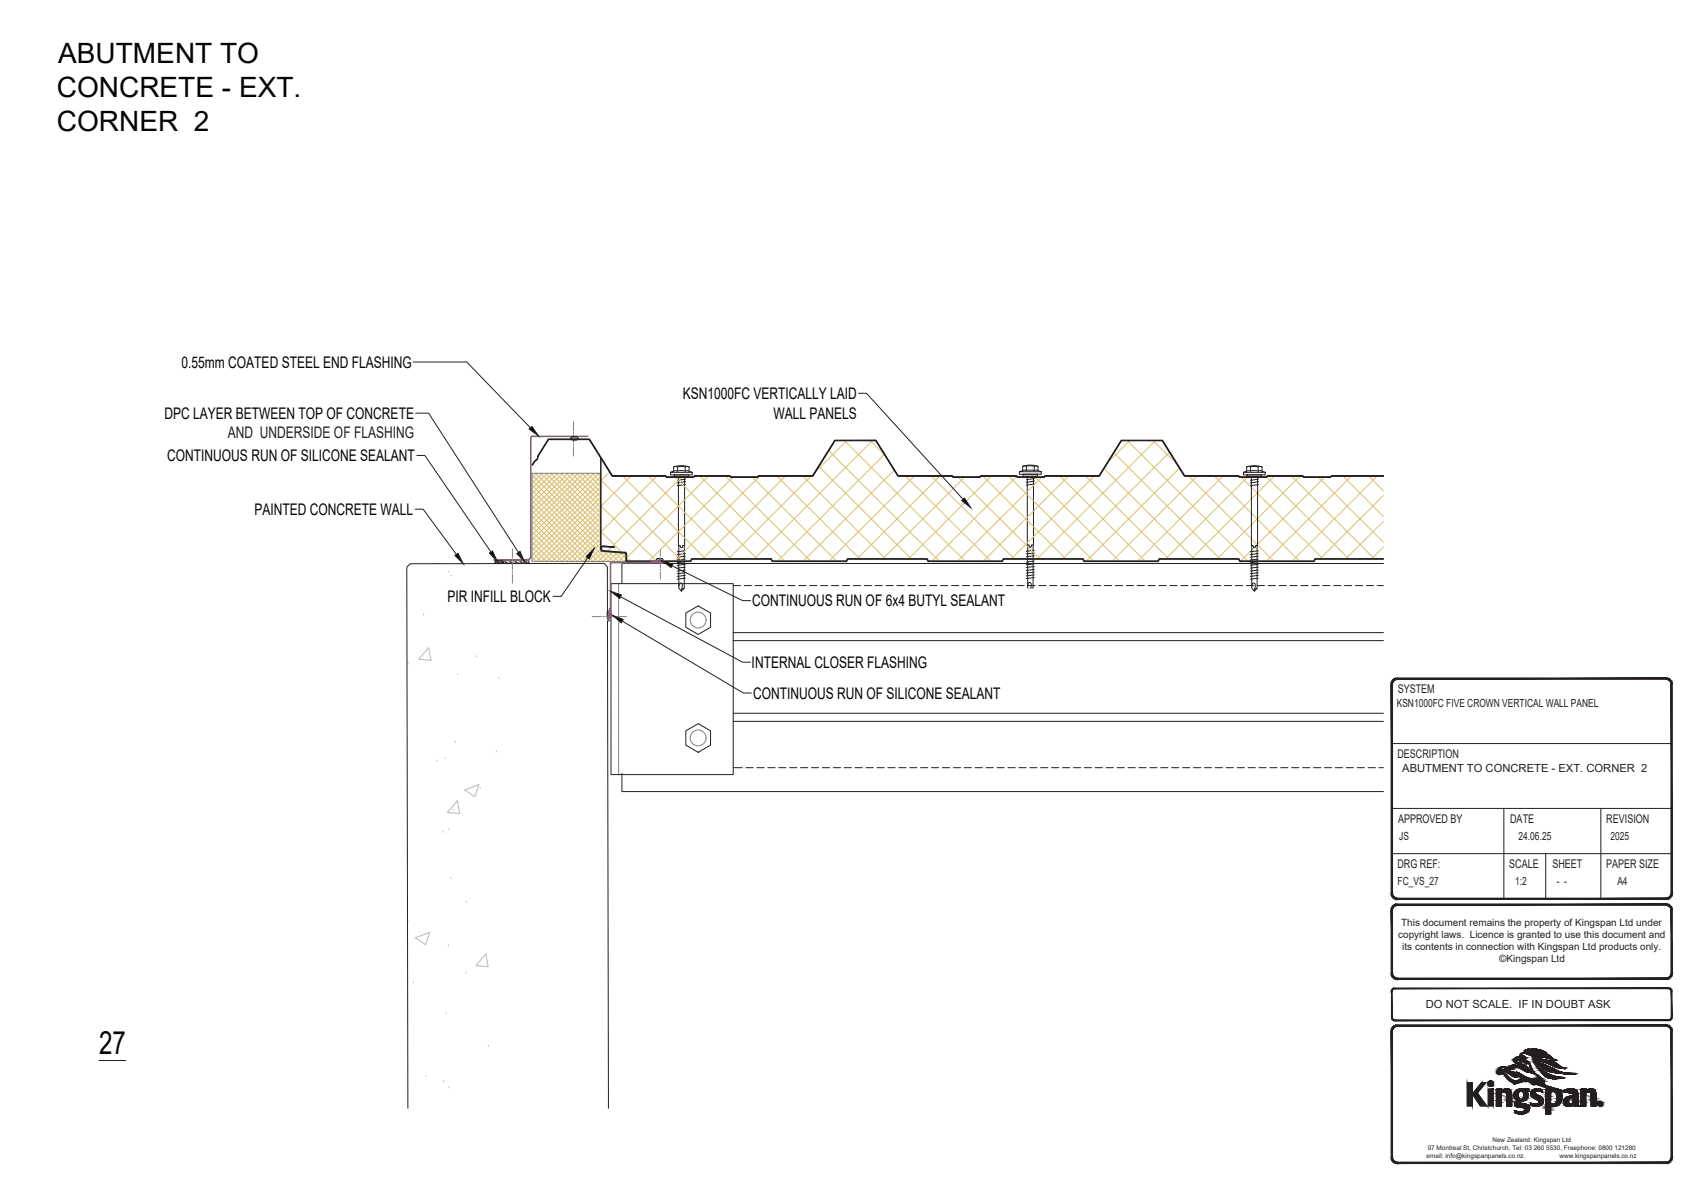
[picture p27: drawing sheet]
<svg xmlns="http://www.w3.org/2000/svg" width="297mm" height="210mm" viewBox="0 0 297 210" stroke-linecap="round" stroke-linejoin="round" font-family="sans-serif">
<defs><g id="words">
<text font-size="5.6" fill="#040503" x="17.3" y="183.9">27</text>
<g font-size="4.9" fill="#040503">
<text x="10.2" y="11">ABUTMENT TO</text>
<text x="9.9" y="16.9">CONCRETE - EXT.</text>
<text x="9.9" y="22.8">CORNER 2</text>
</g>
<g font-size="2.8" fill="#040503">
<text x="31.7" y="64.2">0.55mm COATED STEEL END FLASHING</text>
<text x="119.2" y="69.7">KSN1000FC VERTICALLY LAID</text>
<text x="28.7" y="73.1">DPC LAYER BETWEEN TOP OF CONCRETE</text>
<text x="135" y="73">WALL PANELS</text>
<text x="29.2" y="80.5">CONTINUOUS RUN OF SILICONE SEALANT</text>
<text x="44.4" y="89.9">PAINTED CONCRETE WALL</text>
<text x="78.1" y="105.1">PIR INFILL BLOCK</text>
<text x="131.3" y="105.9">CONTINUOUS RUN OF 6x4 BUTYL SEALANT</text>
<text x="131.2" y="116.6">INTERNAL CLOSER FLASHING</text>
<text x="131.4" y="122">CONTINUOUS RUN OF SILICONE SEALANT</text>
</g>
<text font-size="2.8" fill="#231f20" x="39.8" y="76.5">AND UNDERSIDE OF FLASHING</text>
<g font-size="2.1" fill="#231f20">
<text x="243.9" y="121">SYSTEM</text>
<text x="243.9" y="132.3">DESCRIPTION</text>
<text x="244" y="143.6">APPROVED BY</text>
<text x="263.6" y="143.6">DATE</text>
<text x="280.3" y="143.6">REVISION</text>
<text x="243.9" y="151.5">DRG REF:</text>
<text x="263.4" y="151.5">SCALE</text>
<text x="270.9" y="151.5">SHEET</text>
<text x="280.3" y="151.5">PAPER SIZE</text>
</g>
<g font-size="2" fill="#231f20">
<text x="243.8" y="123.5">KSN1000FC FIVE CROWN VERTICAL WALL PANEL</text>
<text x="244.7" y="134.8">ABUTMENT TO CONCRETE - EXT. CORNER 2</text>
<text x="244.2" y="146.6">JS</text>
<text x="265" y="146.6">24.06.25</text>
<text x="281.1" y="146.6">2025</text>
<text x="243.9" y="154.5">FC_VS_27</text>
<text x="264.4" y="154.5">1:2</text>
<text x="271.7" y="154.5">- -</text>
<text x="282.3" y="154.5">A4</text>
<text x="248.8" y="176">DO NOT SCALE. IF IN DOUBT ASK</text>
</g>
<g font-size="1.7" fill="#231f20">
<text x="244.5" y="161.7">This document remains the property of Kingspan Ltd under</text>
<text x="244" y="163.8">copyright laws. Licence is granted to use this document and</text>
<text x="244.7" y="165.8">its contents in connection with Kingspan Ltd products only.</text>
<text x="261.7" y="168">©Kingspan Ltd</text>
</g>
<g font-size="1.1" fill="#231f20">
<text x="249" y="202.1">email: info@kingspanpanels.co.nz.</text>
<text x="249.2" y="200.7">97 Montreal St, Christchurch, Tel: 03 260 5530, Freephone: 0800 121280</text>
<text x="260.5" y="199.4">New Zealand: Kingspan Ltd</text>
<text x="272.2" y="202.1">www.kingspanpanels.co.nz</text>
</g>
</g></defs>
<g fill="none" stroke="#231f20" stroke-width=".17">
<path d="M99.6 76.5h.1M99.9 76.2a.31 .31 0 0 0-.3 .3 .31 .31 0 0 0 .3 .3M99.9 76.8h.7M99.9 76.2h.7M100.5 76.2l.4 .3M100.9 76.5h.1M100.9 76.5l-.4 .3M86.3 98.3l.1 .1M86.4 97.8h1.3l.1 .6h-1.6a.39 .39 0 0 0 .2-.6zM86.4 97.9l.5 .5M86.4 98.2l.2 .2M86.6 97.8l.6 .6"/>
<path d="M86.8 97.8l.6 .6M87.1 97.8l.6 .6M87.4 97.8l.4 .3M87.7 97.8v.1M87.8 97.9h4.5v.4h-4.5zM88 97.9l.4 .4M88.9 97.9l.4 .4M89.8 97.9l.4 .4M90.7 97.9l.4 .4M91.6 97.9l.4 .4M114.5 97.8h.1M114.8 97.5a.31 .31 0 0 0-.3 .3 .31 .31 0 0 0 .3 .3"/>
<path d="M114.8 97.5h.8l.1 .3M115.7 97.8h.1M115.7 97.8l-.1 .2-.8 .1M117.6 81.5h.6M117.6 82.2l-.6 .2h3.8M117.6 81.5v.7M117.6 81.5l1.3-.2 1.4 .2M117.7 82.9h2.5l-.1 .3h-2.4zM118.2 82.2h1.4M118.2 81.5h1.4M118.3 81.5l-.1 .7h-.6M118.4 83.2l.1 19.5 .4 .5 .5-.5 .1-19.5"/>
<path d="M119.5 95.2h-.3l-.3 .4-.1-.1-.1-.3h-.3M119.6 81.5h.6M119.6 81.5v.7h.6M119.6 96.6l-1.4 .2M119.6 97.1l-1.4 .2M119.6 97.6l-1.4 .1M119.6 98l-1.4 .2M119.6 98.5l-1.4 .2M119.6 99l-1.4 .2M119.6 99.5l-1.4 .2M119.6 100l-1.4 .1M119.6 96.1l-1.4 .2"/>
<path d="M119.6 83.6l-1.4 .2M119.6 84.1l-1.4 .2M119.6 84.6l-1.4 .2M120.3 82.2l.5 .2M120.3 81.5v.7M120.8 82.4v.5h-.6h-3.2v-.5M177.9 82.3v.5h3.8v-.5M178.5 82.1h.6M178.5 81.4v.7l-.6 .2h3.8M178.5 82.8h2.6l-.1 .3h-2.4zM179.1 82.1h2M179.1 81.4h1.4"/>
<path d="M179.1 81.4v.7M179.3 95.1h.3l.1 .4h.2l.1-.2M179.3 83.1l.1 19.5 .4 .5 .5-.5 .1-19.5M180.4 95.1h-.3l-.1 .2M180.5 81.4h.6M180.5 81.4v.7M180.5 96.1l-1.4 .1M180.5 96.5l-1.4 .2M180.5 97l-1.4 .2M180.5 97.5l-1.4 .1M180.5 97.9l-1.4 .2M180.5 98.4l-1.4 .2"/>
<path d="M180.5 98.9l-1.4 .2M180.5 99.4l-1.4 .2M180.5 99.9l-1.4 .1M180.5 83.5l-1.4 .2M180.5 84l-1.4 .2M180.5 84.5l-1.4 .2M181.1 81.4l-1.3-.2-1.3 .2h.6M181.1 81.4v.7l.6 .2M217.6 81.5v.7l-.6 .2h3.8M217.6 82.9h2.6l-.1 .3h-2.4zM218.2 82.2h1.4M218.2 81.5h1.4"/>
<path d="M218.2 81.5h-.6l1.3-.2 1.3 .2M218.2 81.5v.7h-.6M218.4 83.2l.1 19.5 .4 .5 .5-.5 .1-19.5M218.4 95.2h.3v.3l.2 .1 .2-.2M219.5 95.2h-.3l-.1 .2M219.6 96.6l-1.4 .2M219.6 97.1l-1.4 .2M219.6 97.6l-1.4 .1M219.6 98l-1.4 .2M219.6 98.5l-1.4 .2M219.6 99l-1.4 .2M219.6 99.5l-1.4 .2"/>
<path d="M219.6 100l-1.4 .1M219.6 96.1l-1.4 .2M219.6 83.6l-1.4 .2M219.6 84.1l-1.4 .2M219.6 84.6l-1.4 .2M220.2 81.5l-.4-.1-.2 .1v.7h.6M220.3 82.2l.5 .2M220.3 81.5v.7M220.8 82.4v.5h-.7h-3.1v-.5M241.4 98.4h-132.9v3.5M106 107.6l.3 .3M106 107v.6"/>
<path d="M106.3 106.7l.2 .1 .1 .8-.3 .3M106.3 106.7l-.3 .3M106.3 106.7h.1M106.3 107.9h.1M106.6 101.9h21.4v33.3h-21.4zM118.5 102.4l.1-.6h.3l.2 .2-.1 .8M119.4 102.7l-.5 .1v.4M119.6 100.4l-1.4 .2M119.6 100.9l-1.4 .2M119.7 107l2.1-1.2 2.2 1.2v2.5l-2.2 1.2-2.1-1.2zM128 111.8h113.4M128 110.4h113.4"/>
<path d="M128 102.2h1.2M129.9 102.2h1.2M131.8 102.2h1.2M133.7 102.2h1.2M135.6 102.2h1.3M137.5 102.2h1.3M139.4 102.2h1.3M141.3 102.2h1.3M143.2 102.2h1.3M145.1 102.2h1.3M147 102.2h1.3M148.9 102.2h1.3"/>
<path d="M150.8 102.2h1.3M152.7 102.2h1.3M154.6 102.2h1.3M156.5 102.2h1.3M158.4 102.2h1.3M160.3 102.2h1.3M162.3 102.2h1.2M164.2 102.2h1.2M166.1 102.2h1.2M168 102.2h1.2M169.9 102.2h1.2M171.8 102.2h1.2"/>
<path d="M173.7 102.2h1.2M175.6 102.2h1.3M177.5 102.2h1.3M179.4 102.3l.1-.5 .2-.1 .2 .1v.9M179.4 102.2h1.3M180.3 102.6l-.5 .1v.4M180.5 100.3l-1.4 .2M180.5 100.8l-1.4 .2M181.3 102.2h1.3M183.2 102.2h1.3M185.1 102.2h1.3M187 102.2h1.3"/>
<path d="M188.9 102.2h1.3M190.8 102.2h1.3M192.7 102.2h1.3M194.7 102.2h1.2M196.6 102.2h1.2M198.5 102.2h1.2M200.4 102.2h1.2M202.3 102.2h1.2M204.2 102.2h1.2M206.1 102.2h1.2M208 102.2h1.3M209.9 102.2h1.3"/>
<path d="M211.8 102.2h1.3M213.7 102.2h1.3M215.6 102.2h1.3M217.5 102.2h1.3M218.5 102.4l.1-.5 .3-.1 .2 .2-.1 .8M219.4 102.7l-.5 .1v.4M219.4 102.2h1.3M219.6 100.4l-1.4 .2M219.6 100.9l-1.4 .2M221.3 102.2h1.3M223.2 102.2h1.3M225.1 102.2h1.3"/>
<path d="M227 102.2h1.3M228.9 102.2h1.3M230.8 102.2h1.3M232.7 102.2h1.3M234.6 102.2h1.3M236.6 102.2h1.2M238.5 102.2h1.2M240.4 102.2h1M108.5 135v3.2h132.9M119.7 127.6l2.1-1.3 2.2 1.3v2.5l-2.2 1.2-2.1-1.2zM128 125.9h113.4M128 124.5h113.4"/>
<path d="M128 134h1.6M130.2 134h1.3M132.1 134h1.3M134 134h1.3M135.9 134h1.3M137.8 134h1.3M139.7 134h1.3M141.6 134h1.3M143.5 134h1.3M145.4 134h1.3M147.3 134h1.3M149.2 134h1.3"/>
<path d="M151.1 134h1.3M153 134h1.3M154.9 134h1.3M156.9 134h1.2M158.8 134h1.2M160.7 134h1.2M162.6 134h1.2M164.5 134h1.2M166.4 134h1.2M168.3 134h1.3M170.2 134h1.3M172.1 134h1.3"/>
<path d="M174 134h1.3M175.9 134h1.3M177.8 134h1.3M179.7 134h1.3M181.6 134h1.3M183.5 134h1.3M185.4 134h1.3M187.3 134h1.3M189.2 134h1.3M191.1 134h1.3M193 134h1.3M194.9 134h1.3"/>
<path d="M196.9 134h1.2M198.8 134h1.2M200.7 134h1.2M202.6 134h1.2M204.5 134h1.2M206.4 134h1.2M208.3 134h1.2M210.2 134h1.3M212.1 134h1.3M214 134h1.3M215.9 134h1.3M217.8 134h1.3"/>
<path d="M219.7 134h1.3M221.6 134h1.3M223.5 134h1.3M225.4 134h1.3M227.3 134h1.3M229.2 134h1.3M231.1 134h1.3M233 134h1.3M234.9 134h1.3M236.9 134h1.2M238.8 134h1.2M240.7 134h.7"/>
<path d="M71.2 193.4l-.2-94.4 .6-.6 33.8-.1 .6 .6 .2 94.5"/>
</g>
<g fill="none" stroke="#dcc06c" stroke-width=".19">
<path d="M92.8 86.5l11.6 11.5 1.6-1.7M92.8 84.7l13.4 13.3 1.5-1.5M92.8 83.8l12 11.9M92.8 82.9l12 11.9M92.8 89.2l8.9 8.8 3.1-3.1M92.8 87.4l10.7 10.6 1.7-1.7M92.8 85.6l12.5 12.4M92.8 91l7.1 7 4.9-4.9M92.8 92.8l5.3 5.2M92.8 90l8 8 4-4M92.8 88.3l9.8 9.7 2.2-2.2M92.8 91.8l6.2 6.2"/>
<path d="M92.8 93.6l4.4 4.4M92.8 95.4l2.6 2.6M92.8 97.2l.8 .8M92.8 94.5l3.5 3.5M92.8 96.3l1.7 1.7M93.5 82.6l11.3 11.3M93.7 82.6l-.9 .9M94.4 82.6l10.4 10.4M94.6 82.6l-1.8 1.8M95.3 82.6l9.5 9.5M95.5 82.6l-2.7 2.7M96.2 82.6l8.6 8.6"/>
<path d="M96.4 82.6l-3.6 3.6M97.1 82.6l7.7 7.7M97.3 82.6l-4.5 4.5M98 82.6l6.8 6.8M98.2 82.6l-5.4 5.4M98.8 82.6l6 5.9M99.1 82.6l-6.3 6.3M99.8 82.6l5 5M100 82.6l-7.2 7.2M100.6 82.6l4.2 4.1M100.9 82.6l-8.1 8.1M101.6 82.6l3.2 3.2"/>
<path d="M101.8 82.6l-9 9M102.4 82.6l2.4 2.3M102.7 82.6l-9.9 9.9M103.4 82.6l1.4 1.4M103.6 82.6l-10.8 10.8M104.2 82.6l.6 .5M104.5 82.6l-11.7 11.7M104.8 91.3l-6.7 6.7M104.8 88.6l-9.4 9.4M104.8 83.2l-12 12M104.8 84.1l-12 12M104.8 85l-12 12"/>
<path d="M104.8 85.9l-12 12M104.8 86.8l-11.2 11.2M104.8 90.4l-7.6 7.6M104.8 92.2l-5.8 5.8M104.8 87.7l-10.3 10.3M104.8 89.5l-8.5 8.5M105.3 96.3l1.8 1.7 1.4-1.4M106.3 96.3l1.7 1.7M106.9 96.4l-1.6 1.6M107.3 96.5l1.6 1.5 .3-.4M108.3 96.5l.9 1M109.2 96.7l-1.3 1.3"/>
</g>
<g fill="none" stroke="#808180" stroke-width=".17">
<path d="M99.7 76.6l.1 .2M99.7 76.4l.4 .4M99.8 76.2l.6 .6M100.1 76.2l.5 .6M100.1 73.6v1.6M100.1 75.5v.2M100.1 76v1.2M100.1 77.5v.2M100.1 78v1.6M100.3 76.2l.5 .5M100.6 76.2l.3 .3M89.4 95.8v1.6"/>
<path d="M89.4 97.6v.3M89.4 98.1v1.3M89.4 99.7v.2M92.8 82.6h12v13.6l4.4 .4v1.4h-16.4zM114.5 97.9l.3 .2M114.6 97.6l.5 .5M114.7 97.5l.6 .6M115 97.5l.6 .6M115.2 97.5l.5 .4M115.2 95.8v1.2M115.2 97.3v.3M115.2 97.8v1.3"/>
<path d="M115.2 99.3v.3M115.2 99.8v1.3M115.5 97.5l.2 .2M89.4 100.2v1.6M103.3 107.6h1.6M105.2 107.6h.2M105.7 107.6h1.3M106.2 106.7l-.2 .3M106.4 106.7l-.4 .5M106.5 107.7l-.1 .2M106.5 106.9l-.5 .6M106.6 107.4l-.5 .5"/>
<path d="M106.6 107.2l-.6 .5M107.2 107.6h.3M107.7 107.6h1.6M108 101.9v33.3"/>
<circle cx="121.8" cy="108.2" r="1.39"/>
<circle cx="121.8" cy="128.8" r="1.39"/>
</g>
<g fill="none" stroke="#bababa" stroke-width=".17">
<path d="M78.3 99.7h.1M71.2 115.7h.1M73.9 107.2h.1M74.8 113l.4 2.3-2.1-.2zM78.7 100.4h.1M79.9 117.6h.1M80.3 105.7h.1M83.2 114.5h.1M87.1 118.2h.1M76.3 132.6h.1M77.7 132.2h.1M79.5 129.4h.1"/>
<path d="M79.8 139.8l.4 2.2-2.1-.2zM81.1 137.9l2.5-1-.7 2.2zM83.8 137.4h.1M86.6 131.1h.1M77.3 145.1h.1M78.3 144.7h.1M78.7 153.1h.1M79.1 141.3h.1M81.4 157.3h.1M71.2 160.7h.1M72.1 171.4h.1M72.5 163.7l2.5-1-.7 2.2z"/>
<path d="M77.8 176.8h.1M78.3 164.9h.1M81.3 169.7h.1M84.8 166.5l.4 2.2-2.1-.1zM74.3 187.8h.1M77.4 188.6h.1M78.3 189.7h.1M85.2 182.4h.1"/>
</g>
<path d="M93 76.1l-.4 .3v20.7M93 76.2h9.6M86.2 97.7h5.9M92.6 97.1a.6 .6 0 0 1-.6 .6M115.6 97.8l.3 .2-.2 .2M115.6 97.8l-1.9 .3M115.7 98.2h-9.2v10l-.2 .2-.2-.2M106.4 106.2l-.3 2" fill="none" stroke="#b9519f" stroke-width=".3"/>
<g fill="none" stroke="#dcc06c" stroke-width=".17">
<path d="M144.6 78.7l19.3 19.2M147.4 76.9l21 21M147.8 76.9l-5.4 5.4M151.9 76.9l2.5 2.5M152.2 76.9l-20.6 20.6M154.3 79.3l-18.6 18.6M194.4 79l18.5 18.5M196.8 76.9l21 21M197.1 76.9l-3.7 3.8M201.3 76.9l4.1 4.1M201.6 76.9l-20.6 20.6M204.1 79l-18.6 18.5"/>
<path d="M104.9 92.8l3.6 3.6M104.9 83.8l14.1 14.1M104.9 88.3l9.6 9.6M105.3 96.1l3.8 .3M105.3 95.4a.35 .35 0 0 0-.4 .3 .35 .35 0 0 0 .4 .4M105.3 95.3a.46 .46 0 0 0-.5 .4M105.3 95.3l1.9 .2v.1l-1.9-.2M106.4 82.4l-1.5 1.5M106.7 95.5l-.6 .7M108.7 83.1l14.4 14.4M109.1 96.4l.3 .3M109.3 97.8l.1 .1"/>
<path d="M109.4 96.7v1.1M109.4 97.3l.6 .6M110.1 83.1l-5.2 5.3M113.2 83.1l14.4 14.4M114.6 83.1l-9.7 9.8M117.9 83.3l14.2 14.2M118.9 83.3l-12.1 12.1M122.2 83.1l14.8 14.8M123.6 83.1l-14.2 14.3M126.7 83.1l14.7 14.8M127.9 83.3l-14.6 14.6M131.4 83.3l14.6 14.6"/>
<path d="M132.6 83.1l-14.8 14.8M135.6 83.1l14.4 14.4M137.1 83.1l-14.4 14.4M140.1 83.1l14.4 14.4M141.6 83.1l-14.4 14.4M142.9 81.4l16.1 16.1M156 82.1l-15.8 15.8M158.1 83.1l14.8 14.8M159.5 83.1l-14.8 14.8M162.6 83.1l14.4 14.4M164 83.1l-14.4 14.4M167.3 83.3l14.2 14.2"/>
<path d="M168.3 83.3l-14.2 14.2M171.6 83.1l14.4 14.4M173 83.1l-14.4 14.4M176 83.1l14.8 14.8M177.4 83.2l-14.7 14.7M180.7 83.3l14.6 14.6M181.8 83.3l-14.6 14.6M185 83.1l14.8 14.8M186.5 83.1l-14.9 14.8M189.5 83.1l14.4 14.4M190.9 83.1l-14.4 14.4M192.7 81.8l15.7 15.7"/>
<path d="M205.8 81.7l-16.2 16.2M207.5 83.1l14.8 14.8M208.9 83.1l-14.8 14.8M212 83.1l14.8 14.8M213.4 83.1l-14.8 14.8M216.7 83.3l14.2 14.2M217.7 83.3l-14.2 14.2M221.1 83.3l14.2 14.2M222.4 83.1l-14.4 14.4M225.4 83.1l14.4 14.4M226.9 83.1l-14.4 14.4M230.1 83.3l11.3 11.4"/>
<path d="M231.2 83.3l-14.6 14.6M234.4 83.1l7 7.1M235.8 83.1l-14.8 14.8M238.9 83.1l2.5 2.6M240.3 83.1l-14.8 14.8M241.4 86.5l-11 11M241.4 83.1h-9l-.2 .2h-4.7l-.2-.2h-6.1l-.2 .2h-4.7l-.2-.2h-9.4l-3.9-6.2h-7.1l-3.8 6.2h-9.5l-.2 .2h-4.7l-.2-.2h-6.1l-.2 .2h-4.7l-.2-.2h-9.4l-3.9-6.2h-7.1l-3.8 6.2h-9.5l-.2 .2h-4.7l-.1-.2h-6.2l-.2 .2h-4.7l-.2-.2h-9.3l-1.9-3.1v15.8M241.4 97.5h-11.9l-.2 .4h-12.9l-.2-.4h-13.9l-.2 .4h-12.9l-.2-.4h-13.9l-.2 .4h-12.9l-.2-.4h-13.9l-.2 .4h-12.9l-.2-.4h-13.9l-.2 .4h-11.1M241.4 91l-6.5 6.5M241.4 95.5l-2 2"/>
</g>
<path d="M104.9 80v15.8" fill="none" stroke="#231f20" stroke-width=".25"/>
<path d="M105.3 96.1l3.8 .3M105.3 96.2l3.8 .3 .2 .2M105.3 95.4a.35 .35 0 0 0-.4 .3 .35 .35 0 0 0 .4 .4M105.3 95.3a.46 .46 0 0 0-.5 .4 .46 .46 0 0 0 .5 .5M105.3 95.3l1.9 .2v.1l-1.9-.2M109.1 96.4l.3 .3M109.3 96.7l-.1 1.1 .2 .2M109.3 97.8l.1 .1M109.4 96.7v1.1M241.4 83h-9l-.2 .2h-4.6l-.2-.2h-6.2l-.2 .2h-4.6l-.2-.2h-9.4l-3.9-6.2h-7.2l-3.9 6.2h-9.4l-.2 .2h-4.6l-.2-.2h-6.2l-.2 .2h-4.6l-.2-.2h-9.5l-3.8-6.2h-7.2l-3.9 6.2h-9.4l-.2 .2h-4.6l-.2-.2h-6.2l-.2 .2h-4.6l-.2-.2h-9.3l-4-6.4h-7.2l-1.8 3-.2 .5-.4 .3-.4 .8 .5-.7 .4-.3 .1-.6 1.8-2.9h7.1l4 6.4h9.3l.2 .2h4.7l.2-.2h6.2l.1 .2h4.7l.2-.2h9.5l3.8-6.2h7.1l3.9 6.2h9.4l.2 .2h4.7l.2-.2h6.1l.2 .2h4.7l.2-.2h9.5l3.8-6.2h7.1l3.9 6.2h9.4l.2 .2h4.7l.2-.2h6.1l.2 .2h4.7l.2-.2h9M241.4 97.5h-11.9l-.2 .4h-12.9l-.2-.4h-13.9l-.2 .4h-12.9l-.2-.4h-13.9l-.2 .4h-12.9l-.2-.4h-13.9l-.2 .4h-12.9l-.2-.4h-13.9l-.2 .4h-11.1M241.4 97.6h-11.9l-.1 .4h-13.1l-.1-.4h-13.8l-.3 .4h-13l-.1-.4h-13.8l-.3 .4h-12.9l-.2-.4h-13.8l-.2 .4h-13l-.3-.4h-13.8l-.1 .4h-11.2" fill="none" stroke="#231f20" stroke-width=".19"/>
<path d="M25.9 70.1v7.4l47.2-7.4zM25.9 77.5l47.2-7.4v7.4z" fill="#fff"/>
<path d="M25.9 70.1h47.2l-47.2 7.4zM25.9 77.5l47.2-7.4v7.4z" fill="none" stroke="#fff" stroke-width=".17"/>
<path d="M90.2 96.6l.6-.4 .8 1.9z" fill="#231f20"/>
<path d="M72.5 72.1h2.3l15.7 24.3M90.2 96.6l.6-.4 .8 1.9z" fill="none" stroke="#231f20" stroke-width=".17"/>
<path d="M25.7 61.2v4l47-4zM25.7 65.2l47-4v4z" fill="#fff"/>
<path d="M25.7 61.2h47l-47 4zM25.7 65.2l47-4v4z" fill="none" stroke="#fff" stroke-width=".17"/>
<path d="M92.3 74.9l.5-.5 1.2 1.7z" fill="#040503"/>
<path d="M72.1 63.2h9.3l11.2 11.5M92.3 74.9l.5-.5 1.2 1.7z" fill="none" stroke="#231f20" stroke-width=".17"/>
<path d="M26.3 77.5v4.1l47-4.1zM26.3 81.6l47-4.1v4.1z" fill="#fff"/>
<path d="M26.3 77.5h47l-47 4.1zM26.3 81.6l47-4.1v4.1z" fill="none" stroke="#fff" stroke-width=".17"/>
<path d="M85.4 96.5l.6-.3 .8 1.8z" fill="#040503"/>
<path d="M72.8 79.5h1.3l11.6 16.8M85.4 96.5l.6-.3 .8 1.8z" fill="none" stroke="#231f20" stroke-width=".17"/>
<path d="M130.4 102.8v4.1l53.5-4.1zM130.4 106.9l53.5-4.1v4.1z" fill="#fff"/>
<path d="M130.4 102.8h53.5l-53.5 4.1zM130.4 106.9l53.5-4.1v4.1z" fill="none" stroke="#fff" stroke-width=".17"/>
<path d="M115.5 97.9l1.9 .6-.3 .6z" fill="#040503"/>
<path d="M115.5 97.9l1.9 .6-.3 .6zM117.3 98.8l12.3 6h1.4" fill="none" stroke="#231f20" stroke-width=".17"/>
<path d="M130.5 119v4l48-4zM130.5 123l48-4v4z" fill="#fff"/>
<path d="M130.5 119h48l-48 4zM130.5 123l48-4v4z" fill="none" stroke="#fff" stroke-width=".17"/>
<path d="M106.9 107.4l1.9 .7-.4 .6z" fill="#040503"/>
<path d="M106.9 107.4l1.9 .7-.4 .6zM108.6 108.4l21.1 12.6h1.4" fill="none" stroke="#231f20" stroke-width=".17"/>
<path d="M130.4 113.6v4l48.1-4zM130.4 117.6l48.1-4v4z" fill="#fff"/>
<path d="M130.4 113.6h48.1l-48.1 4zM130.4 117.6l48.1-4v4z" fill="none" stroke="#fff" stroke-width=".17"/>
<path d="M106.5 103.2l2 .7-.3 .6z" fill="#040503"/>
<path d="M106.5 103.2l2 .7-.3 .6zM108.3 104.2l21.3 11.4h1.4" fill="none" stroke="#231f20" stroke-width=".17"/>
<path d="M40.9 86.9v4l32.1-4zM40.9 90.9l32.1-4v4z" fill="#fff"/>
<path d="M40.9 86.9h32.1l-32.1 4zM40.9 90.9l32.1-4v4z" fill="none" stroke="#fff" stroke-width=".17"/>
<path d="M79.4 97l.5-.4 .9 1.8z" fill="#040503"/>
<path d="M72.5 88.9h1.4l5.8 7.9M79.4 97l.5-.4 .9 1.8z" fill="none" stroke="#231f20" stroke-width=".17"/>
<path d="M76.9 102.1v4l20.2-4zM76.9 106.1l20.2-4v4z" fill="#fff"/>
<path d="M76.9 102.1h20.2l-20.2 4zM76.9 106.1l20.2-4v4z" fill="none" stroke="#fff" stroke-width=".17"/>
<path d="M103.7 95.7l-.9 1.9-.5-.4z" fill="#040503"/>
<path d="M102.6 97.4l-4.7 6.7h-1.4M103.7 95.7l-.9 1.9-.5-.4z" fill="none" stroke="#231f20" stroke-width=".17"/>
<path d="M118 66.6v7.5l32.4-7.5zM118 74.1l32.4-7.5v7.5z" fill="#fff"/>
<path d="M118 66.6h32.4l-32.4 7.5zM118 74.1l32.4-7.5v7.5z" fill="none" stroke="#fff" stroke-width=".17"/>
<path d="M167.8 87.4l.5-.5 1.1 1.7z" fill="#040503"/>
<path d="M149.8 68.6h1.4l16.9 18.6M167.8 87.4l.5-.5 1.1 1.7zM262.5 141.1v15.8M17.3 185.1h4.7" fill="none" stroke="#231f20" stroke-width=".17"/>
<path d="M290.8 156.8l.2 .2h-.2zM290.8 156.8l.2 .2v-.3zM291 156.7l.3 .2-.3 .1zM291 156.7l.3 .2-.1-.3zM291.2 156.6l.3 .1-.2 .2zM291.2 156.6l.3 .1-.1-.2zM291.4 156.5h.3l-.2 .2zM291.5 156.3l-.1 .2h.3zM291.5 156.3l.3-.1-.1 .3zM291.6 156.1l-.1 .2 .3-.1zM291.6 156.1l.3-.2-.1 .3zM291.6 155.9v.2l.3-.2z" fill="#231f20"/>
<path d="M290.8 156.8l.2 .2h-.2zM290.8 156.8l.2-.1v.3zM291 156.7l.3 .2-.3 .1zM291 156.7l.2-.1 .1 .3zM291.2 156.6l.2-.1 .1 .2zM291.2 156.6l.3 .1-.2 .2zM291.4 156.5h.3l-.2 .2zM291.5 156.3l.2 .2h-.3zM291.5 156.3l.3-.1-.1 .3zM291.6 156.1l.2 .1-.3 .1zM291.6 156.1l.3-.2-.1 .3zM291.6 155.9h.3l-.3 .2z" fill="none" stroke="#231f20" stroke-width=".17"/>
<path d="M291.6 119.4v36.5h.3zM291.6 119.4h.3v36.5z" fill="#231f20"/>
<path d="M291.6 119.4h.3v36.5zM291.6 119.4l.3 36.5h-.3z" fill="none" stroke="#231f20" stroke-width=".17"/>
<path d="M291.8 119.1l.1 .3h-.3zM291.6 119.2v.2l.2-.3zM291.7 118.9l.1 .2-.2 .1zM291.5 119l.1 .2 .1-.3zM291.5 118.7l.2 .2-.2 .1zM291.4 118.8l.1 .2v-.3zM291.3 118.5l.2 .2-.1 .1zM291.3 118.5l-.1 .2 .2 .1zM291 118.4l.3 .1-.1 .2zM291 118.4v.2l.2 .1zM290.8 118.3l.2 .1v.2zM290.8 118.3v.3h.2z" fill="#231f20"/>
<path d="M290.8 118.3l.2 .1v.2zM290.8 118.3l.2 .3h-.2zM291 118.4l.2 .3-.2-.1zM291 118.4l.3 .1-.1 .2zM291.3 118.5l.2 .2-.1 .1zM291.3 118.5l.1 .3-.2-.1zM291.4 118.8l.1-.1v.3zM291.5 119l.2-.1-.1 .3zM291.5 118.7l.2 .2-.2 .1zM291.6 119.2l.2-.1-.2 .3zM291.7 118.9l.1 .2-.2 .1zM291.8 119.1l.1 .3h-.3z" fill="none" stroke="#231f20" stroke-width=".17"/>
<path d="M243.9 118.6h46.9v-.3zM243.9 118.3h46.9l-46.9 .3z" fill="#231f20"/>
<path d="M243.9 118.6l46.9-.3v.3zM243.9 118.3h46.9l-46.9 .3z" fill="none" stroke="#231f20" stroke-width=".17"/>
<path d="M243.6 118.4l.3-.1v.3zM243.6 118.4l.1 .2h.2zM243.3 118.5l.3-.1 .1 .2zM243.3 118.5l.2 .2 .2-.1zM243.1 118.7l.2-.2 .2 .2zM243.1 118.7l.2 .1 .2-.1zM243.1 118.7l.2 .1-.4 .1zM242.9 118.9l.2 .1 .2-.2zM242.9 118.9l.2 .1-.3 .1zM242.8 119.1l.3 .1v-.2zM242.8 119.1l.3 .1-.3 .2zM242.8 119.4h.2l.1-.2z" fill="#231f20"/>
<path d="M242.8 119.4l.3-.2-.1 .2zM242.8 119.1l.3 .1-.3 .2zM242.8 119.1l.3-.1v.2zM242.9 118.9l.2 .1-.3 .1zM242.9 118.9l.4-.1-.2 .2zM243.1 118.7l.2 .1-.4 .1zM243.1 118.7h.4l-.2 .1zM243.1 118.7l.2-.2 .2 .2zM243.3 118.5l.4 .1-.2 .1zM243.3 118.5l.3-.1 .1 .2zM243.6 118.4l.3-.1v.3zM243.6 118.4l.3 .2h-.2z" fill="none" stroke="#231f20" stroke-width=".17"/>
<path d="M242.8 119.4l.2 36.5v-36.5zM242.8 119.4l.2 36.5h-.2z" fill="#231f20"/>
<path d="M242.8 119.4h.2v36.5zM242.8 119.4l.2 36.5h-.2z" fill="none" stroke="#231f20" stroke-width=".17"/>
<path d="M242.8 155.9h.2l-.2 .3zM243 155.9l-.2 .3 .3-.1zM242.8 156.2l.3-.1-.2 .4zM243.1 156.1l-.2 .4 .2-.2zM242.9 156.5l.2-.2v.4zM243.1 156.3v.4l.2-.2zM243.1 156.7l.2-.2v.4zM243.3 156.5v.4l.2-.3zM243.5 156.6l.1 .4-.3-.1zM243.5 156.6l.1 .4 .1-.3zM243.7 156.7l.2 .3h-.3zM243.7 156.7l.2 .3v-.2z" fill="#231f20"/>
<path d="M242.8 155.9h.2l-.2 .3zM242.8 156.2l.3-.1-.2 .4zM242.9 156.5l.2-.2v.4zM243 155.9l.1 .2-.3 .1zM243.1 156.1v.2l-.2 .2zM243.1 156.7l.2-.2v.4zM243.1 156.3l.2 .2-.2 .2zM243.3 156.5l.2 .1-.2 .3zM243.5 156.6l.2 .1-.1 .3zM243.5 156.6l.1 .4-.3-.1zM243.7 156.7l.2 .1v.2zM243.7 156.7l.2 .3h-.3z" fill="none" stroke="#231f20" stroke-width=".17"/>
<path d="M243.9 156.8v.2l46.9-.2zM243.9 157l46.9-.2v.2z" fill="#231f20"/>
<path d="M242.9 129.8h48.8M242.9 149h48.8M242.9 141.1h48.8M243.8 157.9l2 .1M243.9 156.8h46.9l-46.9 .2zM243.9 157l46.9-.2v.2zM269.8 149v7.9M279.4 141.1v15.8" fill="none" stroke="#231f20" stroke-width=".17"/>
<path d="M290.8 202.8l.2 .3h-.2zM290.8 202.8l.2 .3v-.3zM291 202.8l.3 .1-.3 .2zM291 202.8l.3 .1-.1-.2zM291.2 202.7l.3 .1-.2 .1zM291.2 202.7l.3 .1-.1-.2zM291.4 202.6l.3-.1-.2 .3zM291.5 202.4l-.1 .2 .3-.1zM291.5 202.4l.3-.1-.1 .2zM291.6 202.2l-.1 .2 .3-.1zM291.6 202.2l.3-.2-.1 .3zM291.6 202v.2l.3-.2z" fill="#231f20"/>
<path d="M290.8 202.8l.2 .3h-.2zM290.8 202.8h.2v.3zM291 202.8l.3 .1-.3 .2zM291 202.8l.2-.1 .1 .2zM291.2 202.7l.2-.1 .1 .2zM291.2 202.7l.3 .1-.2 .1zM291.4 202.6l.3-.1-.2 .3zM291.5 202.4l.2 .1-.3 .1zM291.5 202.4l.3-.1-.1 .2zM291.6 202.2l.2 .1-.3 .1zM291.6 202.2l.3-.2-.1 .3zM291.6 202h.3l-.3 .2z" fill="none" stroke="#231f20" stroke-width=".17"/>
<path d="M291.6 180v22h.3zM291.6 180h.3v22z" fill="#231f20"/>
<path d="M291.6 180h.3v22zM291.6 180l.3 22h-.3z" fill="none" stroke="#231f20" stroke-width=".17"/>
<path d="M291.8 179.7l.1 .3h-.3zM291.6 179.8v.2l.2-.3zM291.7 179.4l.1 .3-.2 .1zM291.5 179.6l.1 .2 .1-.4zM291.5 179.2l.2 .2-.2 .2zM291.5 179.2l-.1 .2 .1 .2zM291.3 179l.2 .2-.1 .2zM291.3 179l-.1 .2 .2 .2zM291 178.9l.3 .1-.1 .2zM291 178.9v.3h.2zM290.8 178.9h.2v.3zM290.8 178.9v.2l.2 .1z" fill="#231f20"/>
<path d="M290.8 178.9h.2v.3zM290.8 178.9l.2 .3-.2-.1zM291 178.9l.2 .3h-.2zM291 178.9l.3 .1-.1 .2zM291.3 179l.2 .2-.1 .2zM291.3 179l.1 .4-.2-.2zM291.5 179.6l.2-.2-.1 .4zM291.5 179.2l.2 .2-.2 .2zM291.5 179.2v.4l-.1-.2zM291.6 179.8l.2-.1-.2 .3zM291.7 179.4l.1 .3-.2 .1zM291.8 179.7l.1 .3h-.3z" fill="none" stroke="#231f20" stroke-width=".17"/>
<path d="M243.9 179.1h46.9v-.2zM243.9 178.9h46.9l-46.9 .2z" fill="#231f20"/>
<path d="M243.9 179.1l46.9-.2v.2zM243.9 178.9h46.9l-46.9 .2z" fill="none" stroke="#231f20" stroke-width=".17"/>
<path d="M243.6 178.9h.3v.2zM243.6 178.9l.1 .3 .2-.1zM243.3 179l.3-.1 .1 .3zM243.3 179l.2 .2h.2zM243.1 179.2l.2-.2 .2 .2zM243.1 179.2l.2 .2 .2-.2zM243.1 179.2l.2 .2h-.4zM242.9 179.4l.2 .2 .2-.2zM242.9 179.4l.2 .2-.3 .1zM242.8 179.7l.3 .1v-.2zM242.8 179.7l.3 .1-.3 .2zM242.8 180h.2l.1-.2z" fill="#231f20"/>
<path d="M242.8 180l.3-.2-.1 .2zM242.8 179.7l.3 .1-.3 .2zM242.8 179.7l.3-.1v.2zM242.9 179.4l.2 .2-.3 .1zM242.9 179.4h.4l-.2 .2zM243.1 179.2l.2 .2h-.4zM243.1 179.2h.4l-.2 .2zM243.1 179.2l.2-.2 .2 .2zM243.3 179l.4 .2h-.2zM243.3 179l.3-.1 .1 .3zM243.6 178.9h.3v.2zM243.6 178.9l.3 .2-.2 .1z" fill="none" stroke="#231f20" stroke-width=".17"/>
<path d="M242.8 180l.2 22v-22zM242.8 180l.2 22h-.2z" fill="#231f20"/>
<path d="M242.8 180h.2v22zM242.8 180l.2 22h-.2z" fill="none" stroke="#231f20" stroke-width=".17"/>
<path d="M242.8 202h.2l-.2 .3zM243 202l-.2 .3 .3-.1zM242.8 202.3l.3-.1-.2 .3zM243.1 202.2l-.2 .3 .2-.1zM242.9 202.5l.2-.1v.4zM243.1 202.4v.4l.2-.2zM243.1 202.8l.2-.2v.3zM243.3 202.6v.3l.2-.2zM243.5 202.7l.1 .4-.3-.2zM243.5 202.7l.1 .4 .1-.3zM243.7 202.8l.2 .3h-.3zM243.7 202.8l.2 .3v-.3z" fill="#231f20"/>
<path d="M242.8 202h.2l-.2 .3zM242.8 202.3l.3-.1-.2 .3zM242.9 202.5l.2-.1v.4zM243 202l.1 .2-.3 .1zM243.1 202.2v.2l-.2 .1zM243.1 202.8l.2-.2v.3zM243.1 202.4l.2 .2-.2 .2zM243.3 202.6l.2 .1-.2 .2zM243.5 202.7l.2 .1-.1 .3zM243.5 202.7l.1 .4-.3-.2zM243.7 202.8h.2v.3zM243.7 202.8l.2 .3h-.3z" fill="none" stroke="#231f20" stroke-width=".17"/>
<path d="M243.9 202.8v.3l46.9-.3zM243.9 203.1l46.9-.3v.3z" fill="#231f20"/>
<path d="M243.9 202.8h46.9l-46.9 .3zM243.9 203.1l46.9-.3v.3z" fill="none" stroke="#231f20" stroke-width=".17"/>
<path d="M291.2 178l.2 .1-.2 .1zM291.2 178l.2 .1v-.1zM291.4 178h.2l-.2 .1zM291.4 178h.2l-.1-.1zM291.5 177.9l.3-.1-.2 .2zM291.6 177.7l-.1 .2 .3-.1zM291.8 177.5v.3l-.2-.1zM291.7 177.5l-.1 .2 .2-.2z" fill="#231f20"/>
<path d="M291.2 178l.2 .1-.2 .1zM291.2 178h.2v.1zM291.4 178h.2l-.2 .1zM291.4 178l.1-.1 .1 .1zM291.5 177.9l.3-.1-.2 .2zM291.6 177.7l.2 .1-.3 .1zM291.7 177.5h.1l-.2 .2zM291.8 177.5v.3l-.2-.1z" fill="none" stroke="#231f20" stroke-width=".17"/>
<path d="M291.7 173.1v4.4h.1zM291.7 173.1h.1v4.4z" fill="#231f20"/>
<path d="M291.7 173.1h.1v4.4zM291.7 173.1l.1 4.4h-.1z" fill="none" stroke="#231f20" stroke-width=".17"/>
<path d="M291.8 172.8v.3h-.1zM291.6 172.9l.1 .2 .1-.3zM291.6 172.6l.2 .2-.2 .1zM291.6 172.6l-.1 .1 .1 .2zM291.4 172.5l.2 .1-.1 .1zM291.4 172.5v.1l.1 .1zM291.2 172.5h.2v.1zM291.2 172.5v.1h.2z" fill="#231f20"/>
<path d="M291.2 172.5h.2v.1zM291.2 172.5l.2 .1h-.2zM291.4 172.5l.2 .1-.1 .1zM291.4 172.5l.1 .2-.1-.1zM291.6 172.6l.2 .2-.2 .1zM291.6 172.6v.3l-.1-.2zM291.6 172.9l.2-.1-.1 .3zM291.8 172.8v.3h-.1z" fill="none" stroke="#231f20" stroke-width=".17"/>
<path d="M243.5 172.6h47.7v-.1zM243.5 172.5h47.7l-47.7 .1z" fill="#231f20"/>
<path d="M243.5 172.6l47.7-.1v.1zM243.5 172.5h47.7l-47.7 .1z" fill="none" stroke="#231f20" stroke-width=".17"/>
<path d="M243.2 172.5h.3v.1zM243.2 172.5l.1 .1h.2zM243 172.6l.2-.1 .1 .1zM243 172.6l.1 .1 .2-.1zM243 172.6l.1 .1-.2 .1zM242.9 172.8l.1 .1 .1-.2zM242.9 172.8l.1 .1-.2 .2zM243 172.9l-.2 .2h.2z" fill="#231f20"/>
<path d="M242.9 172.8l.2-.1-.1 .2zM242.9 172.8l.1 .1-.2 .2zM243 172.9v.2h-.2zM243 172.6h.3l-.2 .1zM243 172.6l.2-.1 .1 .1zM243 172.6l.1 .1-.2 .1zM243.2 172.5h.3v.1zM243.2 172.5l.3 .1h-.2z" fill="none" stroke="#231f20" stroke-width=".17"/>
<path d="M242.8 173.1l.2 4.4v-4.4zM242.8 173.1l.2 4.4h-.2z" fill="#231f20"/>
<path d="M242.8 173.1h.2v4.4zM242.8 173.1l.2 4.4h-.2z" fill="none" stroke="#231f20" stroke-width=".17"/>
<path d="M242.8 177.5h.2l-.1 .3zM243 177.5l-.1 .3 .1-.1zM242.9 177.8l.1-.1v.3zM243 177.7v.3l.1-.1zM243.1 177.9l.1 .2-.2-.1zM243.1 177.9l.1 .2 .1-.1zM243.3 178l.2 .2-.3-.1zM243.3 178l.2 .2v-.2z" fill="#231f20"/>
<path d="M242.8 177.5h.2l-.1 .3zM242.9 177.8l.1-.1v.3zM243 177.5v.2l-.1 .1zM243 177.7l.1 .2-.1 .1zM243.1 177.9l.2 .1-.1 .1zM243.1 177.9l.1 .2-.2-.1zM243.3 178h.2v.2zM243.3 178l.2 .2-.3-.1z" fill="none" stroke="#231f20" stroke-width=".17"/>
<path d="M243.5 178v.2l47.7-.2zM243.5 178.2l47.7-.2v.2z" fill="#231f20"/>
<path d="M243.5 178h47.7l-47.7 .2zM243.5 178.2l47.7-.2v.2z" fill="none" stroke="#231f20" stroke-width=".17"/>
<path d="M290.8 170.7l.2 .2-.2 .1zM290.8 170.7l.2 .2v-.2zM291 170.7l.3 .1-.3 .1zM291 170.7l.3 .1-.1-.2zM291.2 170.6h.3l-.2 .2zM291.2 170.6h.3l-.1-.1zM291.4 170.5l.3-.1-.2 .2zM291.5 170.3l-.1 .2 .3-.1zM291.5 170.3l.3-.2-.1 .3zM291.6 170.1l-.1 .2 .3-.2zM291.6 170.1l.3-.2-.1 .2zM291.6 169.9v.2l.3-.2z" fill="#231f20"/>
<path d="M290.8 170.7l.2 .2-.2 .1zM290.8 170.7h.2v.2zM291 170.7l.3 .1-.3 .1zM291 170.7l.2-.1 .1 .2zM291.2 170.6l.2-.1 .1 .1zM291.2 170.6h.3l-.2 .2zM291.4 170.5l.3-.1-.2 .2zM291.5 170.3l.2 .1-.3 .1zM291.5 170.3l.3-.2-.1 .3zM291.6 170.1h.2l-.3 .2zM291.6 170.1l.3-.2-.1 .2zM291.6 169.9h.3l-.3 .2z" fill="none" stroke="#231f20" stroke-width=".17"/>
<path d="M291.6 158.9v11h.3zM291.6 158.9h.3v11z" fill="#231f20"/>
<path d="M291.6 158.9h.3v11zM291.6 158.9l.3 11h-.3z" fill="none" stroke="#231f20" stroke-width=".17"/>
<path d="M291.8 158.6l.1 .3h-.3zM291.6 158.7v.2l.2-.3zM291.7 158.3l.1 .3-.2 .1zM291.5 158.4l.1 .3 .1-.4zM291.5 158.1l.2 .2-.2 .1zM291.4 158.3l.1 .1v-.3zM291.3 157.9l.2 .2-.1 .2zM291.3 157.9l-.1 .2 .2 .2zM291 157.8l.3 .1-.1 .2zM291 157.8v.3h.2zM290.8 157.8h.2v.3zM290.8 157.8v.2l.2 .1z" fill="#231f20"/>
<path d="M290.8 157.8h.2v.3zM290.8 157.8l.2 .3-.2-.1zM291 157.8l.2 .3h-.2zM291 157.8l.3 .1-.1 .2zM291.3 157.9l.2 .2-.1 .2zM291.3 157.9l.1 .4-.2-.2zM291.5 158.4l.2-.1-.1 .4zM291.5 158.1l.2 .2-.2 .1zM291.5 158.1v.3l-.1-.1zM291.6 158.7l.2-.1-.2 .3zM291.7 158.3l.1 .3-.2 .1zM291.8 158.6l.1 .3h-.3z" fill="none" stroke="#231f20" stroke-width=".17"/>
<path d="M243.9 158h46.9v-.2zM243.9 157.8h46.9l-46.9 .2z" fill="#231f20"/>
<path d="M243.9 158l46.9-.2v.2zM243.9 157.8h46.9l-46.9 .2z" fill="none" stroke="#231f20" stroke-width=".17"/>
<path d="M243.6 157.8h.3v.2zM243.6 157.8l.1 .3 .2-.1zM243.3 157.9l.3-.1 .1 .3zM243.3 157.9l.2 .2h.2zM243.1 158.1l.2-.2 .2 .2zM243.1 158.1l.2 .2 .2-.2zM243.1 158.1l.2 .2h-.4zM242.9 158.3l.2 .1 .2-.1zM242.9 158.3l.2 .1-.3 .2zM242.8 158.6l.3 .1v-.3zM242.8 158.6l.3 .1-.3 .2zM242.8 158.9h.2l.1-.2z" fill="#231f20"/>
<path d="M242.8 158.9l.3-.2-.1 .2zM242.8 158.6l.3 .1-.3 .2zM242.8 158.6l.3-.2v.3zM242.9 158.3l.2 .1-.3 .2zM242.9 158.3h.4l-.2 .1zM243.1 158.1l.2 .2h-.4zM243.1 158.1h.4l-.2 .2zM243.1 158.1l.2-.2 .2 .2zM243.3 157.9l.4 .2h-.2zM243.3 157.9l.3-.1 .1 .3zM243.6 157.8h.3v.2zM243.6 157.8l.3 .2-.2 .1z" fill="none" stroke="#231f20" stroke-width=".17"/>
<path d="M242.8 158.9l.2 11v-11zM242.8 158.9l.2 11h-.2z" fill="#231f20"/>
<path d="M242.8 158.9h.2v11zM242.8 158.9l.2 11h-.2z" fill="none" stroke="#231f20" stroke-width=".17"/>
<path d="M242.8 169.9h.2l-.2 .2zM243 169.9l-.2 .2h.3zM242.8 170.1h.3l-.2 .3zM243.1 170.1l-.2 .3 .2-.1zM242.9 170.4l.2-.1v.3zM243.1 170.3v.3l.2-.1zM243.1 170.6l.2-.1v.3zM243.3 170.5v.3l.2-.2zM243.5 170.6l.1 .3-.3-.1zM243.5 170.6l.1 .3 .1-.2zM243.7 170.7l.2 .3-.3-.1zM243.7 170.7l.2 .3v-.3z" fill="#231f20"/>
<path d="M242.8 169.9h.2l-.2 .2zM242.8 170.1h.3l-.2 .3zM242.9 170.4l.2-.1v.3zM243 169.9l.1 .2h-.3zM243.1 170.1v.2l-.2 .1zM243.1 170.6l.2-.1v.3zM243.1 170.3l.2 .2-.2 .1zM243.3 170.5l.2 .1-.2 .2zM243.5 170.6l.2 .1-.1 .2zM243.5 170.6l.1 .3-.3-.1zM243.7 170.7h.2v.3zM243.7 170.7l.2 .3-.3-.1z" fill="none" stroke="#231f20" stroke-width=".17"/>
<path d="M243.9 170.7v.3l46.9-.3zM243.9 171l46.9-.3v.3z" fill="#231f20"/>
<g fill="none" stroke="#231f20" stroke-width=".17">
<path d="M243.9 170.7h46.9l-46.9 .3zM243.9 171l46.9-.3v.3zM261.3 186.9h.1a.4 .4 0 0 0 .1 .4 .4 .4 0 0 0 .5 .1 .39 .39 0 0 1-.6 .1 .39 .39 0 0 1-.1-.6zM261.7 186.4h.1a.96 .96 0 0 1 1.4 .1l.1 .2 .2-.2a.59 .59 0 0 1 .6-.7h.3l.6 .3a.68 .68 0 0 0-.6-.7l-.2-.4 .3 .4 .1-.1-.3-.6a1.33 1.33 0 0 0 1.2-.7l.3-.2a1.16 1.16 0 0 1 1.2-.7l-.8 .6-.7 .3-.2 .4a.74 .74 0 0 1 1.1 .3l-.1-.1a1.62 1.62 0 0 0-1.7 .2l.1 .2a.35 .35 0 0 0 .1 .5 .35 .35 0 0 0 .5-.1 .67 .67 0 0 1 .1 1l1 .5-.4-1 1.2 1.2-.3-1.5a3.1 3.1 0 0 0 1 1.8l.2 .2-.7-.3a2.36 2.36 0 0 1-1.6-.5l-1.4-.8h-.2l.3 .4-.6-.3-.2 .1v.2l.5 .2a.49 .49 0 0 0-.7 .3l.3 .4 .1-.1-.2-.1 1 .2v-.2a6.1 6.1 0 0 0 2.6 1.8l.4 .3 .5-.3a1.53 1.53 0 0 1 1.3-.2l-.1 .1 .3 .6 2.6 .8 2.7 .7a23.4 23.4 0 0 1-7-1.8l-.4 .3-.2-.3-1-.4-.1 .1-.9 .1-1.1 .4-1.3-1.1-.9-1a.45 .45 0 0 1-.6 0 .45 .45 0 0 1 .1-.7zM261.7 186.5l.1 .7a.35 .35 0 0 1-.2-.3 .35 .35 0 0 1 .1-.4zM262.1 186.4a1.81 1.81 0 0 1 1.6 1l-1.1-.7-.6 .2zM262.3 187l.2-.1 1.7 1h.4l-.2 .1h.4l.2-.3 .7 .6-1.5 .4-2-1.6zM264 187.3h.3zM265 187.2l.1 .1a3.8 3.8 0 0 0 2.8 .9l-.3 .4a.71 .71 0 0 0 .7-1l.9 .7-1.5 .7-1.8-1zM265.2 184.9l.2-.2h.8v.2h-.2a.73 .73 0 0 1 .6 .7l-.6-.6 .4 .7-.9-.6h-.5zM265.2 186l.1 .3-.1-.1zM265.8 185.8a.35 .35 0 0 1-.2 .6z"/>
<path d="M265.8 183.9a1.98 1.98 0 0 0 1.5-.7h1l-.7 .1a2.34 2.34 0 0 1-1.8 .6zM266.3 186.3l.6 .8-.2-.1zM266.5 183.9a3.1 3.1 0 0 0 1.8-.6 2.23 2.23 0 0 1 1.6 .5 3.5 3.5 0 0 0-2.4 .2zM267 184.2l1-.1a2.52 2.52 0 0 1 3.1 .8l.5 .2-.5-.1a7.6 7.6 0 0 0-3.2-.5zM267.6 184.6l.5 .1a7.7 7.7 0 0 1 4.5 1.6l.5 .1a4.8 4.8 0 0 1-3.2-.8l-1.3-.5zM267.6 185.2a6.8 6.8 0 0 0 5.4 2.9 5.6 5.6 0 0 1-3.2-.2 8.7 8.7 0 0 1-2.2-2.7zM267.6 184.9l2.5 1.2a8.2 8.2 0 0 0 5 1.3 14.4 14.4 0 0 1-5.1-.5l-1.2-.8z"/>
</g>
<path d="M266.9 183.1h.1" fill="none" stroke="#231f20" stroke-width=".17"/>
<path d="M266.9 183.1h.1zM266.8 183.1h.2zM266.7 183.1h.3z" fill="#231f20"/>
<path d="M266.7 183.1h.3zM266.8 183.1h.2zM266.9 183.1h.1z" fill="none" stroke="#231f20" stroke-width=".17"/>
<path d="M266.8 183.1h.2z" fill="#231f20"/>
<path d="M266.8 183.1h.2z" fill="none" stroke="#231f20" stroke-width=".17"/>
<path d="M266.7 183.1h.3zM266.5 183.2h.5z" fill="#231f20"/>
<path d="M266.5 183.2h.5zM266.7 183.1h.3z" fill="none" stroke="#231f20" stroke-width=".17"/>
<path d="M266.5 183.2h.5zM266.5 183.2h.5z" fill="#231f20"/>
<path d="M266.5 183.2h.5z" fill="none" stroke="#231f20" stroke-width=".17"/>
<path d="M266.5 183.2h.5zM266.4 183.2h.6z" fill="#231f20"/>
<path d="M266.4 183.2h.6zM266.5 183.2h.5z" fill="none" stroke="#231f20" stroke-width=".17"/>
<path d="M266.4 183.2h.6zM266.4 183.2h.5z" fill="#231f20"/>
<path d="M266.4 183.2h.5zM266.4 183.2h.6z" fill="none" stroke="#231f20" stroke-width=".17"/>
<path d="M266.4 183.2h.5zM266.3 183.3h.6z" fill="#231f20"/>
<path d="M266.4 183.2h.5zM266.4 183.2l.5 .1z" fill="none" stroke="#231f20" stroke-width=".17"/>
<path d="M266.3 183.3h.6zM266.3 183.3h.5z" fill="#231f20"/>
<path d="M266.3 183.3h.5zM266.3 183.3h.6z" fill="none" stroke="#231f20" stroke-width=".17"/>
<path d="M266.3 183.3l.3 .2 .2-.2zM266.3 183.3l.3 .2h-.5z" fill="#231f20"/>
<path d="M266.3 183.3h.5l-.2 .2zM266.3 183.3l.3 .2h-.5z" fill="none" stroke="#231f20" stroke-width=".17"/>
<path d="M266.1 183.5h.5zM266.1 183.5h.5z" fill="#231f20"/>
<path d="M266.1 183.5h.5z" fill="none" stroke="#231f20" stroke-width=".17"/>
<path d="M266.1 183.5l.4 .1 .1-.1zM266.1 183.5l.4 .1h-.5z" fill="#231f20"/>
<path d="M266.1 183.5l.4 .1h-.5zM266.1 183.5h.5l-.1 .1z" fill="none" stroke="#231f20" stroke-width=".17"/>
<path d="M266 183.6h.5zM266 183.7h.4z" fill="#231f20"/>
<path d="M266 183.6l.4 .1h-.4zM266 183.6h.5z" fill="none" stroke="#231f20" stroke-width=".17"/>
<path d="M265.9 183.7h.5zM265.9 183.7h.4z" fill="#231f20"/>
<path d="M265.9 183.7h.4zM265.9 183.7h.5z" fill="none" stroke="#231f20" stroke-width=".17"/>
<path d="M265.9 183.7h.4zM265.9 183.7h.3z" fill="#231f20"/>
<path d="M265.9 183.7h.3zM265.9 183.7h.4z" fill="none" stroke="#231f20" stroke-width=".17"/>
<path d="M265.9 183.7h.3zM265.8 183.8h.2z" fill="#231f20"/>
<path d="M265.8 183.8h.2zM265.9 183.7h.3z" fill="none" stroke="#231f20" stroke-width=".17"/>
<path d="M265.8 183.8h.2zM265.8 183.8h.2z" fill="#231f20"/>
<path d="M265.8 183.8h.2z" fill="none" stroke="#231f20" stroke-width=".17"/>
<path d="M265.8 183.8h.2zM265.7 183.9h.2z" fill="#231f20"/>
<path d="M265.8 183.8h.2zM265.8 183.8l.1 .1z" fill="none" stroke="#231f20" stroke-width=".17"/>
<path d="M265.7 183.9h.2zM265.7 183.9h.1zM265.7 183.9h.1z" fill="#231f20"/>
<path d="M265.7 183.9h.1zM265.7 183.9h.2z" fill="none" stroke="#231f20" stroke-width=".17"/>
<path d="M265.7 183.9h.1z" fill="#231f20"/>
<path d="M265.7 183.9h.1z" fill="none" stroke="#231f20" stroke-width=".17"/>
<path d="M265.7 183.9h.1zM265.7 183.9h.1z" fill="#231f20"/>
<path d="M265.7 183.9h.1z" fill="none" stroke="#231f20" stroke-width=".17"/>
<path d="M265.7 183.9h.1zM265.7 183.9h.1z" fill="#231f20"/>
<path d="M265.7 183.9h.1z" fill="none" stroke="#231f20" stroke-width=".17"/>
<path d="M265.7 183.9h.1z" fill="#231f20"/>
<path d="M265.7 183.9h.1M265.7 183.9h.1z" fill="none" stroke="#231f20" stroke-width=".17"/>
<path d="M265.5 184l.1-.1z" fill="#231f20"/>
<path d="M265.5 184l.1-.1zM265.7 183.9h.1" fill="none" stroke="#231f20" stroke-width=".17"/>
<path d="M265.5 184h.1M265.6 184h.1" fill="none" stroke="#231f20" stroke-width=".17"/>
<path d="M265.5 184h.1" fill="none" stroke="#231f20" stroke-width=".17"/>
<path d="M265.4 184v.2zM265.4 184l-.1 .2z" fill="#231f20"/>
<path d="M265.4 184v.2zM265.4 184l-.1 .2z" fill="none" stroke="#231f20" stroke-width=".17"/>
<path d="M265.3 184.2h.1zM265.3 184.2h.1z" fill="#231f20"/>
<path d="M265.3 184.2h.1z" fill="none" stroke="#231f20" stroke-width=".17"/>
<path d="M265.8 184.2h.1" fill="none" stroke="#231f20" stroke-width=".17"/>
<path d="M265.8 184.2l.1 .1zM265.6 184.3h.3zM265.6 184.3h.3z" fill="#231f20"/>
<path d="M265.6 184.3h.3zM265.8 184.2l.1 .1z" fill="none" stroke="#231f20" stroke-width=".17"/>
<path d="M265.6 184.3h.3z" fill="#231f20"/>
<path d="M265.6 184.3h.3z" fill="none" stroke="#231f20" stroke-width=".17"/>
<path d="M265.3 184.2v.1l.1-.1zM265.3 184.2v.1h-.1z" fill="#231f20"/>
<path d="M265.3 184.2h.1l-.1 .1zM265.3 184.2v.1h-.1z" fill="none" stroke="#231f20" stroke-width=".17"/>
<path d="M265.6 184.3h.3zM265.5 184.3h.4z" fill="#231f20"/>
<path d="M265.5 184.3h.4zM265.6 184.3h.3z" fill="none" stroke="#231f20" stroke-width=".17"/>
<path d="M265.5 184.3h.5zM265.4 184.3h.6z" fill="#231f20"/>
<path d="M265.4 184.3h.6zM265.5 184.3h.5z" fill="none" stroke="#231f20" stroke-width=".17"/>
<path d="M265.2 184.3l.1 .1zM265.2 184.3l.1 .1h-.1z" fill="#231f20"/>
<path d="M265.2 184.3l.1 .1zM265.2 184.3l.1 .1h-.1z" fill="none" stroke="#231f20" stroke-width=".17"/>
<path d="M265.2 184.4h.1zM265.2 184.4h.1z" fill="#231f20"/>
<path d="M265.2 184.4h.1z" fill="none" stroke="#231f20" stroke-width=".17"/>
<path d="M265.4 184.3l.6 .1zM265.3 184.4h.7z" fill="#231f20"/>
<path d="M265.3 184.4h.7zM265.4 184.3l.6 .1z" fill="none" stroke="#231f20" stroke-width=".17"/>
<path d="M265.2 184.4h.1zM265.2 184.4h.1z" fill="#231f20"/>
<path d="M265.2 184.4h.1z" fill="none" stroke="#231f20" stroke-width=".17"/>
<path d="M265.2 184.4h.9zM265.2 184.4h.9z" fill="#231f20"/>
<path d="M265.2 184.4h.9z" fill="none" stroke="#231f20" stroke-width=".17"/>
<path d="M265.2 184.4h.9zM265.2 184.4h.9zM265.2 184.4h.9zM265.2 184.4h.9z" fill="#231f20"/>
<path d="M265.2 184.4h.9z" fill="none" stroke="#231f20" stroke-width=".17"/>
<path d="M265.2 184.4l.9 .1zM265.1 184.5h1z" fill="#231f20"/>
<path d="M265.1 184.5h1zM265.2 184.4l.9 .1z" fill="none" stroke="#231f20" stroke-width=".17"/>
<path d="M265.7 184.5h.4zM265.7 184.5h.4z" fill="#231f20"/>
<path d="M265.7 184.5h.4z" fill="none" stroke="#231f20" stroke-width=".17"/>
<path d="M265.1 184.5h.4zM265.1 184.5h.6z" fill="#231f20"/>
<path d="M265.1 184.5h.4zM265.1 184.5h.6z" fill="none" stroke="#231f20" stroke-width=".17"/>
<path d="M265.1 184.5h.4zM265.1 184.5h.3z" fill="#231f20"/>
<path d="M265.1 184.5h.3zM265.1 184.5h.4z" fill="none" stroke="#231f20" stroke-width=".17"/>
<path d="M265.7 184.5h.4zM265.7 184.5h.4z" fill="#231f20"/>
<path d="M265.7 184.5h.4z" fill="none" stroke="#231f20" stroke-width=".17"/>
<path d="M265.1 184.5h.3zM265.1 184.5h.3z" fill="#231f20"/>
<path d="M265.1 184.5h.3z" fill="none" stroke="#231f20" stroke-width=".17"/>
<path d="M265.8 184.5h.4zM265.8 184.5h.4z" fill="#231f20"/>
<path d="M265.8 184.5h.4z" fill="none" stroke="#231f20" stroke-width=".17"/>
<path d="M265.1 184.5h.3zM265 184.5h.3zM264.9 184.5h.4z" fill="#231f20"/>
<path d="M264.9 184.5h.4zM265 184.5h.3zM265.1 184.5h.3z" fill="none" stroke="#231f20" stroke-width=".17"/>
<path d="M265 184.5h.3z" fill="#231f20"/>
<path d="M265 184.5h.3z" fill="none" stroke="#231f20" stroke-width=".17"/>
<path d="M266 184.5l.3 .1zM266 184.5l.3 .1z" fill="#231f20"/>
<path d="M266 184.5l.3 .1z" fill="none" stroke="#231f20" stroke-width=".17"/>
<path d="M264.9 184.5h.4zM264.8 184.6h.3z" fill="#231f20"/>
<path d="M264.8 184.6h.3zM264.9 184.5h.4z" fill="none" stroke="#231f20" stroke-width=".17"/>
<path d="M266.1 184.6h.2zM266.1 184.6h.2z" fill="#231f20"/>
<path d="M266.1 184.6h.2z" fill="none" stroke="#231f20" stroke-width=".17"/>
<path d="M266.2 184.6h.2zM266.2 184.6h.2z" fill="#231f20"/>
<path d="M266.2 184.6h.2z" fill="none" stroke="#231f20" stroke-width=".17"/>
<path d="M266.2 184.6h.2zM266.2 184.6h.2zM266.3 184.6h.1z" fill="#231f20"/>
<path d="M266.2 184.6h.2zM266.3 184.6h.1z" fill="none" stroke="#231f20" stroke-width=".17"/>
<path d="M266.3 184.6h.1z" fill="#231f20"/>
<path d="M266.3 184.6h.1zM266.4 184.6h.1" fill="none" stroke="#231f20" stroke-width=".17"/>
<path d="M264.8 184.6h.3zM264.6 184.7h.3z" fill="#231f20"/>
<path d="M264.6 184.7h.3zM264.8 184.6h.3z" fill="none" stroke="#231f20" stroke-width=".17"/>
<path d="M266.4 184.6h.1M266.3 184.6h.1M266.4 184.7h.1" fill="none" stroke="#231f20" stroke-width=".17"/>
<path d="M264.6 184.7h.3zM264.5 184.7h.3z" fill="#231f20"/>
<path d="M264.5 184.7h.3zM264.6 184.7h.3z" fill="none" stroke="#231f20" stroke-width=".17"/>
<path d="M264.5 184.7h.3zM264.4 184.7h.4z" fill="#231f20"/>
<path d="M264.4 184.7h.4zM264.5 184.7h.3z" fill="none" stroke="#231f20" stroke-width=".17"/>
<path d="M264.4 184.7h.4zM264.3 184.7h.4z" fill="#231f20"/>
<path d="M264.3 184.7h.4zM264.4 184.7h.4z" fill="none" stroke="#231f20" stroke-width=".17"/>
<path d="M264.3 184.7h.4zM264.3 184.7h.4z" fill="#231f20"/>
<path d="M264.3 184.7h.4z" fill="none" stroke="#231f20" stroke-width=".17"/>
<path d="M264.3 184.7h.4zM264.3 184.7l.3 .1z" fill="#231f20"/>
<path d="M264.3 184.7l.3 .1zM264.3 184.7h.4z" fill="none" stroke="#231f20" stroke-width=".17"/>
<path d="M264.3 184.8h.3zM264.3 184.8h.3z" fill="#231f20"/>
<path d="M264.3 184.8h.3z" fill="none" stroke="#231f20" stroke-width=".17"/>
<path d="M264.3 184.8h.3zM264.3 184.8h.3zM264.3 184.8h.3zM264.3 184.8h.3z" fill="#231f20"/>
<path d="M264.3 184.8h.3z" fill="none" stroke="#231f20" stroke-width=".17"/>
<path d="M264.3 184.8h.3zM264.3 184.8h.3z" fill="#231f20"/>
<path d="M264.3 184.8h.3z" fill="none" stroke="#231f20" stroke-width=".17"/>
<path d="M264.3 184.8h.3zM264.3 184.8h.3z" fill="#231f20"/>
<path d="M264.3 184.8h.3z" fill="none" stroke="#231f20" stroke-width=".17"/>
<path d="M264.3 184.8l.3 .1zM264.3 184.8l.3 .1z" fill="#231f20"/>
<path d="M264.3 184.8l.3 .1z" fill="none" stroke="#231f20" stroke-width=".17"/>
<path d="M264.3 184.9h.4zM264.3 184.9h.4z" fill="#231f20"/>
<path d="M264.3 184.9h.4z" fill="none" stroke="#231f20" stroke-width=".17"/>
<path d="M264.3 184.9h.4zM264.3 184.9h.4z" fill="#231f20"/>
<path d="M264.3 184.9h.4z" fill="none" stroke="#231f20" stroke-width=".17"/>
<path d="M264.4 184.9h.4zM264.4 184.9h.4z" fill="#231f20"/>
<path d="M264.4 184.9h.4z" fill="none" stroke="#231f20" stroke-width=".17"/>
<path d="M267.6 184.9h.1" fill="none" stroke="#231f20" stroke-width=".17"/>
<path d="M264.4 184.9h.4zM264.4 184.9h.4z" fill="#231f20"/>
<path d="M264.4 184.9h.4z" fill="none" stroke="#231f20" stroke-width=".17"/>
<path d="M267.7 184.9h.1M267.6 184.9h.1" fill="none" stroke="#231f20" stroke-width=".17"/>
<path d="M267.7 184.9h.1M267.6 184.9h.1M267.7 185h.1" fill="none" stroke="#231f20" stroke-width=".17"/>
<path d="M264.4 184.9h.4zM264.4 184.9l.3 .1z" fill="#231f20"/>
<path d="M264.4 184.9l.3 .1zM264.4 184.9h.4z" fill="none" stroke="#231f20" stroke-width=".17"/>
<path d="M264.2 185h.1" fill="none" stroke="#231f20" stroke-width=".17"/>
<path d="M264.3 185h.1M264.2 185h.1" fill="none" stroke="#231f20" stroke-width=".17"/>
<path d="M267.7 185h.1zM267.7 185h.1z" fill="#231f20"/>
<path d="M267.7 185h.1z" fill="none" stroke="#231f20" stroke-width=".17"/>
<path d="M264.2 185h.1zM264.2 185h.1z" fill="#231f20"/>
<path d="M264.2 185h.1z" fill="none" stroke="#231f20" stroke-width=".17"/>
<path d="M267.7 185h.1zM267.7 185h.1z" fill="#231f20"/>
<path d="M267.7 185h.1z" fill="none" stroke="#231f20" stroke-width=".17"/>
<path d="M264.4 185h.3zM264.4 185h.2z" fill="#231f20"/>
<path d="M264.4 185h.2zM264.4 185h.3z" fill="none" stroke="#231f20" stroke-width=".17"/>
<path d="M264.2 185h.1zM264.2 185h.1zM264.2 185h.1zM264.2 185h.1z" fill="#231f20"/>
<path d="M264.2 185h.1z" fill="none" stroke="#231f20" stroke-width=".17"/>
<path d="M264.2 185l.1 .1zM264.2 185l.1 .1z" fill="#231f20"/>
<path d="M264.2 185l.1 .1z" fill="none" stroke="#231f20" stroke-width=".17"/>
<path d="M264.4 185h.2zM264.4 185l.2 .1z" fill="#231f20"/>
<path d="M264.4 185h.2zM264.4 185l.2 .1z" fill="none" stroke="#231f20" stroke-width=".17"/>
<path d="M264.4 185.1h.2zM264.4 185.1h.2zM264.4 185.1h.2zM264.4 185.1h.2z" fill="#231f20"/>
<path d="M264.4 185.1h.2z" fill="none" stroke="#231f20" stroke-width=".17"/>
<path d="M264.2 185.1h.2zM264.2 185.1h.2z" fill="#231f20"/>
<path d="M264.2 185.1h.2z" fill="none" stroke="#231f20" stroke-width=".17"/>
<path d="M264.4 185.1h.2zM264.4 185.1h.2z" fill="#231f20"/>
<path d="M264.4 185.1h.2z" fill="none" stroke="#231f20" stroke-width=".17"/>
<path d="M267.7 185l.3 .1zM267.7 185l.3 .1z" fill="#231f20"/>
<path d="M267.7 185l.3 .1z" fill="none" stroke="#231f20" stroke-width=".17"/>
<path d="M267.8 185.1h.2zM267.8 185.1h.2z" fill="#231f20"/>
<path d="M267.8 185.1h.2z" fill="none" stroke="#231f20" stroke-width=".17"/>
<path d="M264.2 185.1h.2zM264.2 185.1h.2z" fill="#231f20"/>
<path d="M264.2 185.1h.2z" fill="none" stroke="#231f20" stroke-width=".17"/>
<path d="M264.5 185.1l.1 .1zM264.5 185.1l.1 .1z" fill="#231f20"/>
<path d="M264.5 185.1l.1 .1z" fill="none" stroke="#231f20" stroke-width=".17"/>
<path d="M264.3 185.1l.1 .1zM264.3 185.1l.1 .1z" fill="#231f20"/>
<path d="M264.3 185.1l.1 .1z" fill="none" stroke="#231f20" stroke-width=".17"/>
<path d="M264.5 185.2h.1zM264.5 185.2h.1z" fill="#231f20"/>
<path d="M264.5 185.2h.1z" fill="none" stroke="#231f20" stroke-width=".17"/>
<path d="M267.8 185.1l.4 .2zM267.8 185.1l.4 .2z" fill="#231f20"/>
<path d="M267.8 185.1l.4 .2z" fill="none" stroke="#231f20" stroke-width=".17"/>
<path d="M264.3 185.2l.1 .1zM264.3 185.2l.1 .1z" fill="#231f20"/>
<path d="M264.3 185.2l.1 .1z" fill="none" stroke="#231f20" stroke-width=".17"/>
<path d="M267.9 185.3h.4zM267.9 185.3h.4z" fill="#231f20"/>
<path d="M267.9 185.3h.4z" fill="none" stroke="#231f20" stroke-width=".17"/>
<path d="M264.5 185.2l.2 .1zM264.5 185.2l.2 .1z" fill="#231f20"/>
<path d="M264.5 185.2l.2 .1z" fill="none" stroke="#231f20" stroke-width=".17"/>
<path d="M264.3 185.3l.2 .1zM264.3 185.3l.2 .1z" fill="#231f20"/>
<path d="M264.3 185.3l.2 .1z" fill="none" stroke="#231f20" stroke-width=".17"/>
<path d="M264.6 185.3l.1 .1zM264.6 185.3l.1 .1zM264.6 185.4h.1zM264.6 185.4h.1z" fill="#231f20"/>
<path d="M264.6 185.4h.1zM264.6 185.3l.1 .1z" fill="none" stroke="#231f20" stroke-width=".17"/>
<path d="M265.3 185.4h.1" fill="none" stroke="#231f20" stroke-width=".17"/>
<path d="M264.5 185.4h.1" fill="none" stroke="#231f20" stroke-width=".17"/>
<path d="M264.3 185.4h.2zM264.3 185.4h.2z" fill="#231f20"/>
<path d="M264.3 185.4h.2z" fill="none" stroke="#231f20" stroke-width=".17"/>
<path d="M264.6 185.4h.1zM264.6 185.4h.1zM264.6 185.4h.1zM264.6 185.4h.1z" fill="#231f20"/>
<path d="M264.6 185.4h.1z" fill="none" stroke="#231f20" stroke-width=".17"/>
<path d="M264.4 185.4h.1zM264.4 185.4h.1z" fill="#231f20"/>
<path d="M264.4 185.4h.1z" fill="none" stroke="#231f20" stroke-width=".17"/>
<path d="M264.6 185.4h.1zM264.5 185.4h.2z" fill="#231f20"/>
<path d="M264.6 185.4h.1z" fill="none" stroke="#231f20" stroke-width=".17"/>
<path d="M264.4 185.4h.1zM264.4 185.4h.1z" fill="#231f20"/>
<path d="M264.4 185.4h.1z" fill="none" stroke="#231f20" stroke-width=".17"/>
<path d="M265.3 185.4h.1" fill="none" stroke="#231f20" stroke-width=".17"/>
<path d="M265.3 185.4h.1" fill="none" stroke="#231f20" stroke-width=".17"/>
<path d="M265.2 185.4h.1zM265.2 185.4h.1z" fill="#231f20"/>
<path d="M265.2 185.4h.1z" fill="none" stroke="#231f20" stroke-width=".17"/>
<path d="M264.4 185.4h.3zM264.4 185.4h.3z" fill="#231f20"/>
<path d="M264.4 185.4h.3z" fill="none" stroke="#231f20" stroke-width=".17"/>
<path d="M268 185.3l.6 .2zM268 185.3l.6 .2h-.4z" fill="#231f20"/>
<path d="M268 185.3l.6 .2h-.4zM268 185.3l.6 .2z" fill="none" stroke="#231f20" stroke-width=".17"/>
<path d="M268.2 185.5h.4zM268.2 185.5h.4z" fill="#231f20"/>
<path d="M268.2 185.5h.4z" fill="none" stroke="#231f20" stroke-width=".17"/>
<path d="M265.2 185.4l.2 .1zM265.1 185.5h.3z" fill="#231f20"/>
<path d="M265.1 185.5h.3zM265.2 185.4l.2 .1z" fill="none" stroke="#231f20" stroke-width=".17"/>
<path d="M264.4 185.4l.4 .1zM264.4 185.4l.4 .1z" fill="#231f20"/>
<path d="M264.4 185.4l.4 .1z" fill="none" stroke="#231f20" stroke-width=".17"/>
<path d="M265.1 185.5h.3zM265 185.5h.4z" fill="#231f20"/>
<path d="M265 185.5h.4zM265.1 185.5h.3z" fill="none" stroke="#231f20" stroke-width=".17"/>
<path d="M264.4 185.5l.5 .1zM264.4 185.5l.5 .1zM264.5 185.6h.4zM264.5 185.6h.4z" fill="#231f20"/>
<path d="M264.4 185.5l.5 .1zM264.5 185.6h.4z" fill="none" stroke="#231f20" stroke-width=".17"/>
<path d="M265 185.5l.4 .1zM265 185.6h.4z" fill="#231f20"/>
<path d="M265 185.6h.4zM265 185.5l.4 .1z" fill="none" stroke="#231f20" stroke-width=".17"/>
<path d="M266.9 185.6h.1" fill="none" stroke="#231f20" stroke-width=".17"/>
<path d="M265 185.6h.4zM264.9 185.6h.5z" fill="#231f20"/>
<path d="M264.9 185.6h.5zM265 185.6h.4z" fill="none" stroke="#231f20" stroke-width=".17"/>
<path d="M264.5 185.6h.4zM264.5 185.6h.4z" fill="#231f20"/>
<path d="M264.5 185.6h.4z" fill="none" stroke="#231f20" stroke-width=".17"/>
<path d="M264.9 185.6h.5zM264.9 185.6h.5z" fill="#231f20"/>
<path d="M264.9 185.6h.5z" fill="none" stroke="#231f20" stroke-width=".17"/>
<path d="M264.6 185.6h.3zM264.6 185.6h.3z" fill="#231f20"/>
<path d="M264.6 185.6h.3z" fill="none" stroke="#231f20" stroke-width=".17"/>
<path d="M266.9 185.6h.1" fill="none" stroke="#231f20" stroke-width=".17"/>
<path d="M268.2 185.5l.7 .1zM268.2 185.5l.7 .1z" fill="#231f20"/>
<path d="M268.2 185.5l.7 .1z" fill="none" stroke="#231f20" stroke-width=".17"/>
<path d="M266.9 185.6h.1" fill="none" stroke="#231f20" stroke-width=".17"/>
<path d="M264.6 185.6h.9zM264.6 185.6h.9z" fill="#231f20"/>
<path d="M264.6 185.6h.9z" fill="none" stroke="#231f20" stroke-width=".17"/>
<path d="M266.9 185.6h.1" fill="none" stroke="#231f20" stroke-width=".17"/>
<path d="M268.3 185.6h.7zM268.3 185.6h.7z" fill="#231f20"/>
<path d="M268.3 185.6h.7z" fill="none" stroke="#231f20" stroke-width=".17"/>
<path d="M266.9 185.6h.1" fill="none" stroke="#231f20" stroke-width=".17"/>
<path d="M264.7 185.6l.8 .1zM264.7 185.6l.8 .1z" fill="#231f20"/>
<path d="M264.7 185.6l.8 .1z" fill="none" stroke="#231f20" stroke-width=".17"/>
<path d="M268.3 185.6l.8 .1zM268.3 185.6l.8 .1z" fill="#231f20"/>
<path d="M268.3 185.6l.8 .1z" fill="none" stroke="#231f20" stroke-width=".17"/>
<path d="M268.3 185.7h.9zM268.3 185.7h.9z" fill="#231f20"/>
<path d="M268.3 185.7h.9z" fill="none" stroke="#231f20" stroke-width=".17"/>
<path d="M264.8 185.7h.7zM264.8 185.7h.7z" fill="#231f20"/>
<path d="M264.8 185.7h.7z" fill="none" stroke="#231f20" stroke-width=".17"/>
<path d="M266.9 185.6l.1 .1zM266.9 185.6l.1 .1z" fill="#231f20"/>
<path d="M266.9 185.6l.1 .1z" fill="none" stroke="#231f20" stroke-width=".17"/>
<path d="M264.9 185.7l.6 .1zM264.9 185.7l.6 .1z" fill="#231f20"/>
<path d="M264.9 185.7l.6 .1z" fill="none" stroke="#231f20" stroke-width=".17"/>
<path d="M268.4 185.7l1 .1zM268.4 185.7l1 .1z" fill="#231f20"/>
<path d="M268.4 185.7l1 .1z" fill="none" stroke="#231f20" stroke-width=".17"/>
<path d="M264.9 185.8h.7zM264.9 185.8h.7z" fill="#231f20"/>
<path d="M264.9 185.8h.7z" fill="none" stroke="#231f20" stroke-width=".17"/>
<path d="M264.2 185.8h.1z" fill="#231f20"/>
<path d="M264.2 185.8h.1z" fill="none" stroke="#231f20" stroke-width=".17"/>
<path d="M265 185.8h.6zM265 185.8h.6z" fill="#231f20"/>
<path d="M265 185.8h.6z" fill="none" stroke="#231f20" stroke-width=".17"/>
<path d="M264.2 185.8h.2zM264.1 185.8h.3z" fill="#231f20"/>
<path d="M264.1 185.8h.3zM264.2 185.8h.2z" fill="none" stroke="#231f20" stroke-width=".17"/>
<path d="M268.5 185.8h1.1zM268.5 185.8h1.1z" fill="#231f20"/>
<path d="M268.5 185.8h1.1z" fill="none" stroke="#231f20" stroke-width=".17"/>
<path d="M264.1 185.8h.3zM264.1 185.8h.3z" fill="#231f20"/>
<path d="M264.1 185.8h.3z" fill="none" stroke="#231f20" stroke-width=".17"/>
<path d="M266.9 185.7l.2 .2zM266.9 185.7l.2 .2z" fill="#231f20"/>
<path d="M266.9 185.7l.2 .2z" fill="none" stroke="#231f20" stroke-width=".17"/>
<path d="M264.1 185.8l.4 .1zM264 185.9h.5z" fill="#231f20"/>
<path d="M264 185.9h.5zM264.1 185.8l.4 .1z" fill="none" stroke="#231f20" stroke-width=".17"/>
<path d="M265 185.8l.6 .1zM265 185.8l.6 .1z" fill="#231f20"/>
<path d="M265 185.8l.6 .1z" fill="none" stroke="#231f20" stroke-width=".17"/>
<path d="M266 185.9h.1" fill="none" stroke="#231f20" stroke-width=".17"/>
<path d="M264 185.9h.6zM264 185.9h.6h-.6z" fill="#231f20"/>
<path d="M264 185.9h.6h-.6zM264 185.9h.6z" fill="none" stroke="#231f20" stroke-width=".17"/>
<path d="M266 185.9h.1" fill="none" stroke="#231f20" stroke-width=".17"/>
<path d="M266.1 185.9h.1M266 185.9h.1" fill="none" stroke="#231f20" stroke-width=".17"/>
<path d="M266.9 185.9h.2zM266.9 185.9h.2z" fill="#231f20"/>
<path d="M266.9 185.9h.2z" fill="none" stroke="#231f20" stroke-width=".17"/>
<path d="M265 185.9h.6zM265 185.9h.6z" fill="#231f20"/>
<path d="M265 185.9h.6z" fill="none" stroke="#231f20" stroke-width=".17"/>
<path d="M268.6 185.8l1.2 .1zM268.6 185.8l1.2 .1z" fill="#231f20"/>
<path d="M268.6 185.8l1.2 .1z" fill="none" stroke="#231f20" stroke-width=".17"/>
<path d="M264 185.9l.6 .1zM263.9 186h.7z" fill="#231f20"/>
<path d="M263.9 186h.7zM264 185.9l.6 .1z" fill="none" stroke="#231f20" stroke-width=".17"/>
<path d="M264.4 186h.2zM264.4 186h.2z" fill="#231f20"/>
<path d="M264.4 186h.2z" fill="none" stroke="#231f20" stroke-width=".17"/>
<path d="M263.9 186h.5zM263.9 186h.5z" fill="#231f20"/>
<path d="M263.9 186h.5z" fill="none" stroke="#231f20" stroke-width=".17"/>
<path d="M263.9 186h.4zM263.9 186h.5z" fill="#231f20"/>
<path d="M263.9 186h.4zM263.9 186h.5z" fill="none" stroke="#231f20" stroke-width=".17"/>
<path d="M263.9 186h.4zM263.9 186h.4z" fill="#231f20"/>
<path d="M263.9 186h.4z" fill="none" stroke="#231f20" stroke-width=".17"/>
<path d="M266.1 185.9h.1M266 185.9h.1" fill="none" stroke="#231f20" stroke-width=".17"/>
<path d="M264.4 186h.3zM264.4 186h.3z" fill="#231f20"/>
<path d="M264.4 186h.3z" fill="none" stroke="#231f20" stroke-width=".17"/>
<path d="M263.9 186h.4zM263.8 186h.4zM263.8 186h.4z" fill="#231f20"/>
<path d="M263.8 186h.4zM263.9 186h.4z" fill="none" stroke="#231f20" stroke-width=".17"/>
<path d="M263.8 186h.4z" fill="#231f20"/>
<path d="M263.8 186h.4z" fill="none" stroke="#231f20" stroke-width=".17"/>
<path d="M265 185.9l.6 .1zM265 185.9l.6 .1z" fill="#231f20"/>
<path d="M265 185.9l.6 .1z" fill="none" stroke="#231f20" stroke-width=".17"/>
<path d="M264.5 186h.2zM264.5 186h.2z" fill="#231f20"/>
<path d="M264.5 186h.2z" fill="none" stroke="#231f20" stroke-width=".17"/>
<path d="M265 186h.6zM265 186h.6z" fill="#231f20"/>
<path d="M265 186h.6z" fill="none" stroke="#231f20" stroke-width=".17"/>
<path d="M266 186h.2zM266 186h.2z" fill="#231f20"/>
<path d="M266 186h.2z" fill="none" stroke="#231f20" stroke-width=".17"/>
<path d="M263.8 186h.4zM263.7 186h.5z" fill="#231f20"/>
<path d="M263.7 186h.5zM263.8 186h.4z" fill="none" stroke="#231f20" stroke-width=".17"/>
<path d="M264.5 186h.3zM264.5 186h.3z" fill="#231f20"/>
<path d="M264.5 186h.3z" fill="none" stroke="#231f20" stroke-width=".17"/>
<path d="M265 186h.6zM265 186h.6z" fill="#231f20"/>
<path d="M265 186h.6z" fill="none" stroke="#231f20" stroke-width=".17"/>
<path d="M265 186h.5zM265 186h.6z" fill="#231f20"/>
<path d="M265 186h.5zM265 186h.6z" fill="none" stroke="#231f20" stroke-width=".17"/>
<path d="M268.6 185.9l1.5 .1zM268.6 185.9l1.5 .1h-1.3z" fill="#231f20"/>
<path d="M268.6 185.9l1.5 .1zM268.6 185.9l1.5 .1h-1.3z" fill="none" stroke="#231f20" stroke-width=".17"/>
<path d="M263.7 186h.5zM263.6 186h.6z" fill="#231f20"/>
<path d="M263.6 186h.6zM263.7 186h.5z" fill="none" stroke="#231f20" stroke-width=".17"/>
<path d="M263.6 186l.6 .1zM263.6 186l.6 .1z" fill="#231f20"/>
<path d="M263.6 186l.6 .1z" fill="none" stroke="#231f20" stroke-width=".17"/>
<path d="M268.8 186l1.3 .1zM268.8 186l1.3 .1z" fill="#231f20"/>
<path d="M268.8 186l1.3 .1z" fill="none" stroke="#231f20" stroke-width=".17"/>
<path d="M263.6 186.1h.6zM263.6 186.1h.6z" fill="#231f20"/>
<path d="M263.6 186.1h.6z" fill="none" stroke="#231f20" stroke-width=".17"/>
<path d="M265 186h.5zM265 186l.5 .1z" fill="#231f20"/>
<path d="M265 186l.5 .1zM265 186h.5z" fill="none" stroke="#231f20" stroke-width=".17"/>
<path d="M263.9 186.1h.3zM263.9 186.1h.3z" fill="#231f20"/>
<path d="M263.9 186.1h.3z" fill="none" stroke="#231f20" stroke-width=".17"/>
<path d="M263.6 186.1h.3zM263.6 186.1h.2z" fill="#231f20"/>
<path d="M263.6 186.1h.3zM263.6 186.1h.2z" fill="none" stroke="#231f20" stroke-width=".17"/>
<path d="M263.6 186.1h.2zM263.6 186.1h.2z" fill="#231f20"/>
<path d="M263.6 186.1h.2z" fill="none" stroke="#231f20" stroke-width=".17"/>
<path d="M264 186.1h.2zM264 186.1h.2z" fill="#231f20"/>
<path d="M264 186.1h.2z" fill="none" stroke="#231f20" stroke-width=".17"/>
<path d="M265 186.1h.5zM265 186.1h.5z" fill="#231f20"/>
<path d="M265 186.1h.5z" fill="none" stroke="#231f20" stroke-width=".17"/>
<path d="M266.1 186l.2 .1zM266.1 186l.2 .1z" fill="#231f20"/>
<path d="M266.1 186l.2 .1z" fill="none" stroke="#231f20" stroke-width=".17"/>
<path d="M265 186.1h.5zM265 186.1h.5z" fill="#231f20"/>
<path d="M265 186.1h.5z" fill="none" stroke="#231f20" stroke-width=".17"/>
<path d="M264.6 186l.4 .1zM264.6 186l.4 .1z" fill="#231f20"/>
<path d="M264.6 186l.4 .1z" fill="none" stroke="#231f20" stroke-width=".17"/>
<path d="M265 186.1h.5zM265 186.1h.5z" fill="#231f20"/>
<path d="M265 186.1h.5z" fill="none" stroke="#231f20" stroke-width=".17"/>
<path d="M264.7 186.1h.3zM264.7 186.1h.3z" fill="#231f20"/>
<path d="M264.7 186.1h.3z" fill="none" stroke="#231f20" stroke-width=".17"/>
<path d="M263.6 186.1h.2zM263.6 186.1h.2z" fill="#231f20"/>
<path d="M263.6 186.1h.2z" fill="none" stroke="#231f20" stroke-width=".17"/>
<path d="M265 186.1h.5zM265 186.1h.5z" fill="#231f20"/>
<path d="M265 186.1h.5z" fill="none" stroke="#231f20" stroke-width=".17"/>
<path d="M264.7 186.1h.3zM264.7 186.1h.3z" fill="#231f20"/>
<path d="M264.7 186.1h.3z" fill="none" stroke="#231f20" stroke-width=".17"/>
<path d="M264.8 186.1h.7zM264.8 186.1h.7z" fill="#231f20"/>
<path d="M264.8 186.1h.7z" fill="none" stroke="#231f20" stroke-width=".17"/>
<path d="M266.1 186.1h.2zM266.1 186.1h.2z" fill="#231f20"/>
<path d="M266.1 186.1h.2z" fill="none" stroke="#231f20" stroke-width=".17"/>
<path d="M263.6 186.1h.2zM263.5 186.2h.2z" fill="#231f20"/>
<path d="M263.6 186.1h.2zM263.6 186.1l.1 .1z" fill="none" stroke="#231f20" stroke-width=".17"/>
<path d="M268.8 186.1l1.5 .1zM268.8 186.1l1.5 .1z" fill="#231f20"/>
<path d="M268.8 186.1l1.5 .1z" fill="none" stroke="#231f20" stroke-width=".17"/>
<path d="M262.2 186.2h.2z" fill="#231f20"/>
<path d="M262.2 186.2h.2z" fill="none" stroke="#231f20" stroke-width=".17"/>
<path d="M264 186.1l.3 .1zM264 186.1l.3 .1z" fill="#231f20"/>
<path d="M264 186.1l.3 .1z" fill="none" stroke="#231f20" stroke-width=".17"/>
<path d="M262.2 186.2h.3zM262.1 186.2h.4z" fill="#231f20"/>
<path d="M262.1 186.2h.4zM262.2 186.2h.3z" fill="none" stroke="#231f20" stroke-width=".17"/>
<path d="M263.5 186.2h.2zM263.5 186.2h.2z" fill="#231f20"/>
<path d="M263.5 186.2h.2z" fill="none" stroke="#231f20" stroke-width=".17"/>
<path d="M262.1 186.2h.4zM262.1 186.2h.4z" fill="#231f20"/>
<path d="M262.1 186.2h.4z" fill="none" stroke="#231f20" stroke-width=".17"/>
<path d="M267 185.9l.2 .3zM267 185.9l.2 .3h-.2z" fill="#231f20"/>
<path d="M267 185.9l.2 .3zM267 185.9l.2 .3h-.2z" fill="none" stroke="#231f20" stroke-width=".17"/>
<path d="M262.1 186.2h.5zM262 186.2h.6z" fill="#231f20"/>
<path d="M262 186.2h.6zM262.1 186.2h.5z" fill="none" stroke="#231f20" stroke-width=".17"/>
<path d="M263.5 186.2h.2zM263.5 186.2h.2z" fill="#231f20"/>
<path d="M263.5 186.2h.2z" fill="none" stroke="#231f20" stroke-width=".17"/>
<path d="M263.5 186.2l.2 .1zM263.5 186.2l.2 .1z" fill="#231f20"/>
<path d="M263.5 186.2l.2 .1z" fill="none" stroke="#231f20" stroke-width=".17"/>
<path d="M264.1 186.2l.3 .1zM264.1 186.2l.3 .1z" fill="#231f20"/>
<path d="M264.1 186.2l.3 .1z" fill="none" stroke="#231f20" stroke-width=".17"/>
<path d="M264.8 186.1l.7 .2v-.2zM264.8 186.1l.7 .2z" fill="#231f20"/>
<path d="M264.8 186.1h.7v.2zM264.8 186.1l.7 .2z" fill="none" stroke="#231f20" stroke-width=".17"/>
<path d="M263.5 186.3h.2zM263.5 186.3h.2z" fill="#231f20"/>
<path d="M263.5 186.3h.2z" fill="none" stroke="#231f20" stroke-width=".17"/>
<path d="M262 186.2l.7 .1zM262 186.3h.7z" fill="#231f20"/>
<path d="M262 186.3h.7zM262 186.2l.7 .1z" fill="none" stroke="#231f20" stroke-width=".17"/>
<path d="M264.2 186.3h.2zM264.2 186.3h.2z" fill="#231f20"/>
<path d="M264.2 186.3h.2z" fill="none" stroke="#231f20" stroke-width=".17"/>
<path d="M268.9 186.2l1.7 .1-.3-.1zM268.9 186.2l1.7 .1h-1.5z" fill="#231f20"/>
<path d="M268.9 186.2h1.4l.3 .1zM268.9 186.2l1.7 .1h-1.5z" fill="none" stroke="#231f20" stroke-width=".17"/>
<path d="M263.5 186.3h.2zM263.5 186.3h.2z" fill="#231f20"/>
<path d="M263.5 186.3h.2z" fill="none" stroke="#231f20" stroke-width=".17"/>
<path d="M262 186.3h.8zM262 186.3h.8z" fill="#231f20"/>
<path d="M262 186.3h.8z" fill="none" stroke="#231f20" stroke-width=".17"/>
<path d="M262 186.3h.8zM262 186.3h.8z" fill="#231f20"/>
<path d="M262 186.3h.8z" fill="none" stroke="#231f20" stroke-width=".17"/>
<path d="M262.2 186.3h.6zM262.2 186.3h.6z" fill="#231f20"/>
<path d="M262.2 186.3h.6z" fill="none" stroke="#231f20" stroke-width=".17"/>
<path d="M262 186.3h.2zM262 186.3h.2z" fill="#231f20"/>
<path d="M262 186.3h.2z" fill="none" stroke="#231f20" stroke-width=".17"/>
<path d="M265 186.3h.5zM265 186.3h.4z" fill="#231f20"/>
<path d="M265 186.3h.4zM265 186.3h.5z" fill="none" stroke="#231f20" stroke-width=".17"/>
<path d="M262 186.3h.2zM261.9 186.3h.3z" fill="#231f20"/>
<path d="M261.9 186.3h.3zM262 186.3h.2z" fill="none" stroke="#231f20" stroke-width=".17"/>
<path d="M264.3 186.3h.1zM264.3 186.3h.1z" fill="#231f20"/>
<path d="M264.3 186.3h.1z" fill="none" stroke="#231f20" stroke-width=".17"/>
<path d="M261.9 186.3h.3zM261.9 186.3h.3z" fill="#231f20"/>
<path d="M261.9 186.3h.3z" fill="none" stroke="#231f20" stroke-width=".17"/>
<path d="M264.3 186.3h.1zM264.3 186.3h.1z" fill="#231f20"/>
<path d="M264.3 186.3h.1z" fill="none" stroke="#231f20" stroke-width=".17"/>
<path d="M262.3 186.3h.5zM262.3 186.3h.5z" fill="#231f20"/>
<path d="M262.3 186.3h.5z" fill="none" stroke="#231f20" stroke-width=".17"/>
<path d="M263.5 186.3h.2zM263.5 186.3h.2z" fill="#231f20"/>
<path d="M263.5 186.3h.2z" fill="none" stroke="#231f20" stroke-width=".17"/>
<path d="M264.3 186.3l.1 .1zM264.3 186.3l.1 .1z" fill="#231f20"/>
<path d="M264.3 186.3l.1 .1z" fill="none" stroke="#231f20" stroke-width=".17"/>
<path d="M265.1 186.3h.3zM265.1 186.3l.3 .1z" fill="#231f20"/>
<path d="M265.1 186.3l.3 .1zM265.1 186.3h.3z" fill="none" stroke="#231f20" stroke-width=".17"/>
<path d="M261.9 186.3h.3zM261.9 186.4h.2z" fill="#231f20"/>
<path d="M261.9 186.4h.2zM261.9 186.3h.3z" fill="none" stroke="#231f20" stroke-width=".17"/>
<path d="M262.5 186.3l.4 .1zM262.5 186.3l.4 .1z" fill="#231f20"/>
<path d="M262.5 186.3l.4 .1z" fill="none" stroke="#231f20" stroke-width=".17"/>
<path d="M264.5 186.4h.1M264.4 186.4h.1" fill="none" stroke="#231f20" stroke-width=".17"/>
<path d="M265.1 186.4h.3zM265.1 186.4h.3z" fill="#231f20"/>
<path d="M265.1 186.4h.3z" fill="none" stroke="#231f20" stroke-width=".17"/>
<path d="M264.5 186.4h.1M264.4 186.4h.1" fill="none" stroke="#231f20" stroke-width=".17"/>
<path d="M261.9 186.4h.2zM261.8 186.4h.3z" fill="#231f20"/>
<path d="M261.8 186.4h.3zM261.9 186.4h.2z" fill="none" stroke="#231f20" stroke-width=".17"/>
<path d="M263.5 186.3l.2 .1zM263.5 186.3l.2 .1z" fill="#231f20"/>
<path d="M263.5 186.3l.2 .1z" fill="none" stroke="#231f20" stroke-width=".17"/>
<path d="M265.1 186.4h.4zM265.1 186.4h.4z" fill="#231f20"/>
<path d="M265.1 186.4h.4z" fill="none" stroke="#231f20" stroke-width=".17"/>
<path d="M261.8 186.4h.3zM261.7 186.4h.4zM261.7 186.4h.4zM261.7 186.4h.4z" fill="#231f20"/>
<path d="M261.7 186.4h.4zM261.8 186.4h.3z" fill="none" stroke="#231f20" stroke-width=".17"/>
<path d="M267 186.2l.3 .2-.1-.2zM267 186.2l.3 .2h-.2z" fill="#231f20"/>
<path d="M267 186.2h.2l.1 .2zM267 186.2l.3 .2h-.2z" fill="none" stroke="#231f20" stroke-width=".17"/>
<path d="M262.6 186.4h.4zM262.6 186.4h.4z" fill="#231f20"/>
<path d="M262.6 186.4h.4z" fill="none" stroke="#231f20" stroke-width=".17"/>
<path d="M265.2 186.4h.3zM265.2 186.4h.3z" fill="#231f20"/>
<path d="M265.2 186.4h.3z" fill="none" stroke="#231f20" stroke-width=".17"/>
<path d="M263.5 186.4h.2zM263.5 186.4h.2z" fill="#231f20"/>
<path d="M263.5 186.4h.2z" fill="none" stroke="#231f20" stroke-width=".17"/>
<path d="M262.7 186.4h.3zM262.7 186.4h.3z" fill="#231f20"/>
<path d="M262.7 186.4h.3z" fill="none" stroke="#231f20" stroke-width=".17"/>
<path d="M269.1 186.3l1.8 .1-.3-.1zM269.1 186.3l1.8 .1h-1.7z" fill="#231f20"/>
<path d="M269.1 186.3l1.8 .1h-1.7zM269.1 186.3h1.5l.3 .1z" fill="none" stroke="#231f20" stroke-width=".17"/>
<path d="M266.1 186.1l.5 .3-.3-.3zM266.1 186.1l.5 .3h-.4z" fill="#231f20"/>
<path d="M266.1 186.1h.2l.3 .3zM266.1 186.1l.5 .3h-.4z" fill="none" stroke="#231f20" stroke-width=".17"/>
<path d="M263.5 186.4h.2zM263.5 186.4h.2z" fill="#231f20"/>
<path d="M263.5 186.4h.2z" fill="none" stroke="#231f20" stroke-width=".17"/>
<path d="M269.2 186.4l1.8 .1zM269.2 186.4l1.8 .1z" fill="#231f20"/>
<path d="M269.2 186.4l1.8 .1z" fill="none" stroke="#231f20" stroke-width=".17"/>
<path d="M263.5 186.4l.3 .1zM263.5 186.4l.3 .1z" fill="#231f20"/>
<path d="M263.5 186.4l.3 .1z" fill="none" stroke="#231f20" stroke-width=".17"/>
<path d="M266.2 186.4l.5 .1zM266.2 186.4l.5 .1z" fill="#231f20"/>
<path d="M266.2 186.4l.5 .1z" fill="none" stroke="#231f20" stroke-width=".17"/>
<path d="M263.5 186.5h.3zM263.5 186.5h.3z" fill="#231f20"/>
<path d="M263.5 186.5h.3z" fill="none" stroke="#231f20" stroke-width=".17"/>
<path d="M263.5 186.5h.3zM263.5 186.5h.3z" fill="#231f20"/>
<path d="M263.5 186.5h.3z" fill="none" stroke="#231f20" stroke-width=".17"/>
<path d="M267.1 186.4l.2 .1zM267.1 186.4l.2 .1h-.2z" fill="#231f20"/>
<path d="M267.1 186.4l.2 .1zM267.1 186.4l.2 .1h-.2z" fill="none" stroke="#231f20" stroke-width=".17"/>
<path d="M261.7 186.4l.3 .1 .1-.1zM261.7 186.4l.3 .1h-.4zM261.6 186.5h.4zM261.6 186.5h.4z" fill="#231f20"/>
<path d="M261.6 186.5h.4zM261.7 186.4l.3 .1h-.4zM261.7 186.4h.4l-.1 .1z" fill="none" stroke="#231f20" stroke-width=".17"/>
<path d="M265.2 186.4l.5 .1zM265.2 186.4l.5 .1z" fill="#231f20"/>
<path d="M265.2 186.4l.5 .1z" fill="none" stroke="#231f20" stroke-width=".17"/>
<path d="M262.7 186.4l.5 .1zM262.7 186.4l.5 .1zM262.9 186.5h.3zM262.9 186.5h.3z" fill="#231f20"/>
<path d="M262.7 186.4l.5 .1zM262.9 186.5h.3z" fill="none" stroke="#231f20" stroke-width=".17"/>
<path d="M263.5 186.5h.4zM263.4 186.5h.5z" fill="#231f20"/>
<path d="M263.4 186.5h.5zM263.5 186.5h.4z" fill="none" stroke="#231f20" stroke-width=".17"/>
<path d="M263.4 186.5l.5 .1zM263.4 186.5l.5 .1z" fill="#231f20"/>
<path d="M263.4 186.5l.5 .1z" fill="none" stroke="#231f20" stroke-width=".17"/>
<path d="M265.9 186.6h.1z" fill="#231f20"/>
<path d="M265.9 186.6h.1z" fill="none" stroke="#231f20" stroke-width=".17"/>
<path d="M269.3 186.5l2 .1-.3-.1zM269.3 186.5l2 .1h-1.8z" fill="#231f20"/>
<path d="M269.3 186.5l2 .1h-1.8zM269.3 186.5h1.7l.3 .1z" fill="none" stroke="#231f20" stroke-width=".17"/>
<path d="M265.9 186.6h.1zM265.8 186.6h.2z" fill="#231f20"/>
<path d="M265.8 186.6h.2zM265.9 186.6h.1z" fill="none" stroke="#231f20" stroke-width=".17"/>
<path d="M265.4 186.5l.4 .1zM265.4 186.5l.4 .1z" fill="#231f20"/>
<path d="M265.4 186.5l.4 .1z" fill="none" stroke="#231f20" stroke-width=".17"/>
<path d="M263.4 186.6h.8zM263.4 186.6h.8z" fill="#231f20"/>
<path d="M263.4 186.6h.8z" fill="none" stroke="#231f20" stroke-width=".17"/>
<path d="M265.8 186.6h.2zM265.8 186.6h.2z" fill="#231f20"/>
<path d="M265.8 186.6h.2z" fill="none" stroke="#231f20" stroke-width=".17"/>
<path d="M265.5 186.6h.3zM265.5 186.6h.3z" fill="#231f20"/>
<path d="M265.5 186.6h.3z" fill="none" stroke="#231f20" stroke-width=".17"/>
<path d="M263.4 186.6h.8zM263.4 186.6h.8z" fill="#231f20"/>
<path d="M263.4 186.6h.8z" fill="none" stroke="#231f20" stroke-width=".17"/>
<path d="M263.7 186.6h.5zM263.7 186.6h.5z" fill="#231f20"/>
<path d="M263.7 186.6h.5z" fill="none" stroke="#231f20" stroke-width=".17"/>
<path d="M263.4 186.6h.3zM263.4 186.6h.3z" fill="#231f20"/>
<path d="M263.4 186.6h.3z" fill="none" stroke="#231f20" stroke-width=".17"/>
<path d="M265.5 186.6h.6zM265.5 186.6h.6z" fill="#231f20"/>
<path d="M265.5 186.6h.6z" fill="none" stroke="#231f20" stroke-width=".17"/>
<path d="M263.8 186.6h.4zM263.8 186.6h.4z" fill="#231f20"/>
<path d="M263.8 186.6h.4z" fill="none" stroke="#231f20" stroke-width=".17"/>
<path d="M263.4 186.6h.3zM263.4 186.6h.2z" fill="#231f20"/>
<path d="M263.4 186.6h.3zM263.4 186.6h.2z" fill="none" stroke="#231f20" stroke-width=".17"/>
<path d="M263.9 186.6h.3zM263.9 186.6h.3zM264 186.6h.2zM264 186.6h.2z" fill="#231f20"/>
<path d="M263.9 186.6h.3zM264 186.6h.2z" fill="none" stroke="#231f20" stroke-width=".17"/>
<path d="M269.5 186.6l1.8 .1zM269.5 186.6l1.8 .1z" fill="#231f20"/>
<path d="M269.5 186.6l1.8 .1z" fill="none" stroke="#231f20" stroke-width=".17"/>
<path d="M265.6 186.6l.5 .1zM265.6 186.6l.5 .1z" fill="#231f20"/>
<path d="M265.6 186.6l.5 .1z" fill="none" stroke="#231f20" stroke-width=".17"/>
<path d="M264 186.6h.2zM264 186.6l.2 .1z" fill="#231f20"/>
<path d="M264 186.6h.2zM264 186.6l.2 .1z" fill="none" stroke="#231f20" stroke-width=".17"/>
<path d="M263.4 186.6h.2zM263.3 186.7h.3z" fill="#231f20"/>
<path d="M263.4 186.6h.2zM263.4 186.6l.2 .1z" fill="none" stroke="#231f20" stroke-width=".17"/>
<path d="M262.6 186.7h.1" fill="none" stroke="#231f20" stroke-width=".17"/>
<path d="M264 186.7h.2z" fill="#231f20"/>
<path d="M264 186.7h.2zM264.1 186.7h.1" fill="none" stroke="#231f20" stroke-width=".17"/>
<path d="M264 186.7h.2z" fill="#231f20"/>
<path d="M264 186.7h.2z" fill="none" stroke="#231f20" stroke-width=".17"/>
<path d="M266.3 186.5l.6 .2-.2-.2zM266.3 186.5l.6 .2h-.5z" fill="#231f20"/>
<path d="M266.3 186.5l.6 .2h-.5zM266.3 186.5h.4l.2 .2z" fill="none" stroke="#231f20" stroke-width=".17"/>
<path d="M261.6 186.5l.4 .2v-.2zM261.6 186.5l.4 .2h-.5z" fill="#231f20"/>
<path d="M261.6 186.5l.4 .2h-.5zM261.6 186.5h.4v.2z" fill="none" stroke="#231f20" stroke-width=".17"/>
<path d="M262.5 186.7h.1z" fill="#231f20"/>
<path d="M262.5 186.7h.1zM262.6 186.7h.1" fill="none" stroke="#231f20" stroke-width=".17"/>
<path d="M262.9 186.5l.4 .2zM262.9 186.5l.4 .2z" fill="#231f20"/>
<path d="M262.9 186.5l.4 .2z" fill="none" stroke="#231f20" stroke-width=".17"/>
<path d="M263.3 186.7h.3zM263.3 186.7h.2zM263.3 186.7h.2zM263.3 186.7h.2z" fill="#231f20"/>
<path d="M263.3 186.7h.3zM263.3 186.7h.2z" fill="none" stroke="#231f20" stroke-width=".17"/>
<path d="M263.1 186.7h.2zM263.1 186.7h.2z" fill="#231f20"/>
<path d="M263.1 186.7h.2z" fill="none" stroke="#231f20" stroke-width=".17"/>
<path d="M261.5 186.7h.5zM261.5 186.7h.5z" fill="#231f20"/>
<path d="M261.5 186.7h.5z" fill="none" stroke="#231f20" stroke-width=".17"/>
<path d="M263.3 186.7h.2zM263.3 186.7h.2z" fill="#231f20"/>
<path d="M263.3 186.7h.2z" fill="none" stroke="#231f20" stroke-width=".17"/>
<path d="M263.1 186.7h.2zM263.1 186.7h.2z" fill="#231f20"/>
<path d="M263.1 186.7h.2z" fill="none" stroke="#231f20" stroke-width=".17"/>
<path d="M262.5 186.7h.2zM262.4 186.7h.3z" fill="#231f20"/>
<path d="M262.4 186.7h.3zM262.5 186.7h.2z" fill="none" stroke="#231f20" stroke-width=".17"/>
<path d="M265.6 186.7h.7zM265.6 186.7h.7zM265.8 186.7h.5z" fill="#231f20"/>
<path d="M265.6 186.7h.7zM265.8 186.7h.5z" fill="none" stroke="#231f20" stroke-width=".17"/>
<path d="M265.8 186.7h.5z" fill="#231f20"/>
<path d="M265.8 186.7h.5z" fill="none" stroke="#231f20" stroke-width=".17"/>
<path d="M262.4 186.7h.3zM262.4 186.7h.3z" fill="#231f20"/>
<path d="M262.4 186.7h.3z" fill="none" stroke="#231f20" stroke-width=".17"/>
<path d="M262.6 186.7h.1" fill="none" stroke="#231f20" stroke-width=".17"/>
<path d="M262.4 186.7h.3zM262.4 186.7h.2z" fill="#231f20"/>
<path d="M262.4 186.7h.2zM262.4 186.7h.3z" fill="none" stroke="#231f20" stroke-width=".17"/>
<path d="M262.4 186.7h.2zM262.4 186.7h.2z" fill="#231f20"/>
<path d="M262.4 186.7h.2z" fill="none" stroke="#231f20" stroke-width=".17"/>
<path d="M265.8 186.7l.5 .1zM265.8 186.7l.5 .1z" fill="#231f20"/>
<path d="M265.8 186.7l.5 .1z" fill="none" stroke="#231f20" stroke-width=".17"/>
<path d="M265.8 186.8h.5zM265.8 186.8h.5z" fill="#231f20"/>
<path d="M265.8 186.8h.5z" fill="none" stroke="#231f20" stroke-width=".17"/>
<path d="M263.1 186.7h.4zM263.1 186.7l.4 .1z" fill="#231f20"/>
<path d="M263.1 186.7l.4 .1zM263.1 186.7h.4z" fill="none" stroke="#231f20" stroke-width=".17"/>
<path d="M262.4 186.7l.2 .1zM262.3 186.8h.3z" fill="#231f20"/>
<path d="M262.3 186.8h.3zM262.4 186.7l.2 .1z" fill="none" stroke="#231f20" stroke-width=".17"/>
<path d="M261.5 186.7l.5 .1v-.1zM261.5 186.7l.5 .1h-.5z" fill="#231f20"/>
<path d="M261.5 186.7l.5 .1h-.5zM261.5 186.7h.5v.1z" fill="none" stroke="#231f20" stroke-width=".17"/>
<path d="M269.5 186.7l2.1 .1-.3-.1zM269.5 186.7l2.1 .1h-1.9z" fill="#231f20"/>
<path d="M269.5 186.7h1.8l.3 .1zM269.5 186.7l2.1 .1h-1.9z" fill="none" stroke="#231f20" stroke-width=".17"/>
<path d="M265.9 186.8h.4zM265.9 186.8h.4z" fill="#231f20"/>
<path d="M265.9 186.8h.4z" fill="none" stroke="#231f20" stroke-width=".17"/>
<path d="M269.7 186.8h1.9zM269.7 186.8h1.9z" fill="#231f20"/>
<path d="M269.7 186.8h1.9z" fill="none" stroke="#231f20" stroke-width=".17"/>
<path d="M267.1 186.5l.4 .3-.2-.3zM267.1 186.5l.4 .3h-.4z" fill="#231f20"/>
<path d="M267.1 186.5h.2l.2 .3zM267.1 186.5l.4 .3h-.4z" fill="none" stroke="#231f20" stroke-width=".17"/>
<path d="M266.4 186.7l.6 .1-.1-.1zM266.4 186.7l.6 .1h-.6zM266.4 186.8h.6zM266.4 186.8h.6z" fill="#231f20"/>
<path d="M266.4 186.7l.6 .1h-.6zM266.4 186.7h.5l.1 .1zM266.4 186.8h.6z" fill="none" stroke="#231f20" stroke-width=".17"/>
<path d="M263.1 186.8h.4zM263.1 186.8h.4z" fill="#231f20"/>
<path d="M263.1 186.8h.4z" fill="none" stroke="#231f20" stroke-width=".17"/>
<path d="M261.5 186.8h.5zM261.5 186.8h.5z" fill="#231f20"/>
<path d="M261.5 186.8h.5z" fill="none" stroke="#231f20" stroke-width=".17"/>
<path d="M265.9 186.8h.5zM265.9 186.8h.5z" fill="#231f20"/>
<path d="M265.9 186.8h.5z" fill="none" stroke="#231f20" stroke-width=".17"/>
<path d="M266.4 186.8h.6zM266.4 186.8h.6z" fill="#231f20"/>
<path d="M266.4 186.8h.6z" fill="none" stroke="#231f20" stroke-width=".17"/>
<path d="M269.8 186.8h1.9zM269.8 186.8h1.9z" fill="#231f20"/>
<path d="M269.8 186.8h1.9z" fill="none" stroke="#231f20" stroke-width=".17"/>
<path d="M263.2 186.8l.3 .1zM263.2 186.8l.3 .1z" fill="#231f20"/>
<path d="M263.2 186.8l.3 .1z" fill="none" stroke="#231f20" stroke-width=".17"/>
<path d="M266.4 186.8l.6 .1zM266.4 186.8l.6 .1zM266.4 186.9h.6zM266.4 186.9h.6zM266.4 186.9h.6zM266.4 186.9h.6z" fill="#231f20"/>
<path d="M266.4 186.8l.6 .1zM266.4 186.9h.6z" fill="none" stroke="#231f20" stroke-width=".17"/>
<path d="M261.4 186.9h.1" fill="none" stroke="#231f20" stroke-width=".17"/>
<path d="M266 186.8l.4 .1zM266 186.8l.4 .1z" fill="#231f20"/>
<path d="M266 186.8l.4 .1z" fill="none" stroke="#231f20" stroke-width=".17"/>
<path d="M266.4 186.9h.6zM266.4 186.9h.6zM266.4 186.9h.6zM266.4 186.9h.6z" fill="#231f20"/>
<path d="M266.4 186.9h.6z" fill="none" stroke="#231f20" stroke-width=".17"/>
<path d="M266 186.9h.4zM266 186.9h.4z" fill="#231f20"/>
<path d="M266 186.9h.4z" fill="none" stroke="#231f20" stroke-width=".17"/>
<path d="M261.5 186.8l.5 .1zM261.5 186.8l.5 .1z" fill="#231f20"/>
<path d="M261.5 186.8l.5 .1z" fill="none" stroke="#231f20" stroke-width=".17"/>
<path d="M266.4 186.9h.6zM266.4 186.9h.6z" fill="#231f20"/>
<path d="M266.4 186.9h.6z" fill="none" stroke="#231f20" stroke-width=".17"/>
<path d="M266.1 186.9h.3zM266.1 186.9h.3z" fill="#231f20"/>
<path d="M266.1 186.9h.3z" fill="none" stroke="#231f20" stroke-width=".17"/>
<path d="M269.9 186.8l1.9 .1zM269.9 186.8l1.9 .1z" fill="#231f20"/>
<path d="M269.9 186.8l1.9 .1z" fill="none" stroke="#231f20" stroke-width=".17"/>
<path d="M269.9 186.9h1.9zM269.9 186.9h1.9z" fill="#231f20"/>
<path d="M269.9 186.9h1.9z" fill="none" stroke="#231f20" stroke-width=".17"/>
<path d="M262.3 186.8l.6 .1zM262.3 186.8l.6 .1h-.7zM262.2 186.9h.7zM262.2 186.9h.7z" fill="#231f20"/>
<path d="M262.2 186.9h.7zM262.3 186.8l.6 .1h-.7zM262.3 186.8l.6 .1z" fill="none" stroke="#231f20" stroke-width=".17"/>
<path d="M266.1 186.9h1zM266.1 186.9h1z" fill="#231f20"/>
<path d="M266.1 186.9h1z" fill="none" stroke="#231f20" stroke-width=".17"/>
<path d="M261.4 186.9h.1" fill="none" stroke="#231f20" stroke-width=".17"/>
<path d="M270 186.9h1.9zM270 186.9h1.9z" fill="#231f20"/>
<path d="M270 186.9h1.9z" fill="none" stroke="#231f20" stroke-width=".17"/>
<path d="M267.1 186.8l.4 .1v-.1zM267.1 186.8l.4 .1h-.3z" fill="#231f20"/>
<path d="M267.1 186.8l.4 .1h-.3zM267.1 186.8h.4v.1z" fill="none" stroke="#231f20" stroke-width=".17"/>
<path d="M270 186.9h1.9zM270 186.9h1.9z" fill="#231f20"/>
<path d="M270 186.9h1.9z" fill="none" stroke="#231f20" stroke-width=".17"/>
<path d="M262.2 186.9h.7zM262.2 186.9h.7z" fill="#231f20"/>
<path d="M262.2 186.9h.7z" fill="none" stroke="#231f20" stroke-width=".17"/>
<path d="M262.5 186.9h.5zM262.5 186.9h.5z" fill="#231f20"/>
<path d="M262.5 186.9h.5z" fill="none" stroke="#231f20" stroke-width=".17"/>
<path d="M262.2 186.9h.3zM262.2 186.9h.2z" fill="#231f20"/>
<path d="M262.2 186.9h.2zM262.2 186.9h.3z" fill="none" stroke="#231f20" stroke-width=".17"/>
<path d="M261.5 186.9h.5zM261.5 186.9h.5z" fill="#231f20"/>
<path d="M261.5 186.9h.5z" fill="none" stroke="#231f20" stroke-width=".17"/>
<path d="M262.5 186.9h.5zM262.5 186.9h.5z" fill="#231f20"/>
<path d="M262.5 186.9h.5z" fill="none" stroke="#231f20" stroke-width=".17"/>
<path d="M262.2 186.9h.2zM262.2 186.9h.2z" fill="#231f20"/>
<path d="M262.2 186.9h.2z" fill="none" stroke="#231f20" stroke-width=".17"/>
<path d="M262.5 186.9h.5zM262.5 186.9h.5z" fill="#231f20"/>
<path d="M262.5 186.9h.5z" fill="none" stroke="#231f20" stroke-width=".17"/>
<path d="M270 186.9h1.9zM270 186.9h1.9z" fill="#231f20"/>
<path d="M270 186.9h1.9z" fill="none" stroke="#231f20" stroke-width=".17"/>
<path d="M262.2 186.9h.2zM262.2 186.9h.2z" fill="#231f20"/>
<path d="M262.2 186.9h.2z" fill="none" stroke="#231f20" stroke-width=".17"/>
<path d="M263.2 186.9h.3zM263.2 186.9h.3z" fill="#231f20"/>
<path d="M263.2 186.9h.3z" fill="none" stroke="#231f20" stroke-width=".17"/>
<path d="M262.2 186.9h.2zM262.1 187h.3z" fill="#231f20"/>
<path d="M262.1 187h.3zM262.2 186.9h.2z" fill="none" stroke="#231f20" stroke-width=".17"/>
<path d="M261.5 186.9l.6 .1zM261.5 186.9l.6 .1z" fill="#231f20"/>
<path d="M261.5 186.9l.6 .1z" fill="none" stroke="#231f20" stroke-width=".17"/>
<path d="M262.5 186.9l.5 .1zM262.5 186.9l.5 .1z" fill="#231f20"/>
<path d="M262.5 186.9l.5 .1z" fill="none" stroke="#231f20" stroke-width=".17"/>
<path d="M261.3 186.9l.1 .1zM261.3 186.9l.1 .1z" fill="#231f20"/>
<path d="M261.3 186.9l.1 .1z" fill="none" stroke="#231f20" stroke-width=".17"/>
<path d="M261.5 187h.9zM261.5 187h.8z" fill="#231f20"/>
<path d="M261.5 187h.9zM261.5 187h.8z" fill="none" stroke="#231f20" stroke-width=".17"/>
<path d="M263.3 186.9l.2 .1zM263.3 186.9l.2 .1z" fill="#231f20"/>
<path d="M263.3 186.9l.2 .1z" fill="none" stroke="#231f20" stroke-width=".17"/>
<path d="M261.5 187h.8zM261.5 187h.8z" fill="#231f20"/>
<path d="M261.5 187h.8z" fill="none" stroke="#231f20" stroke-width=".17"/>
<path d="M266.1 186.9l1 .1v-.1zM266.1 186.9l1 .1h-.9z" fill="#231f20"/>
<path d="M266.1 186.9l1 .1h-.9zM266.1 186.9h1v.1z" fill="none" stroke="#231f20" stroke-width=".17"/>
<path d="M266.2 187h.9zM266.2 187h.9z" fill="#231f20"/>
<path d="M266.2 187h.9z" fill="none" stroke="#231f20" stroke-width=".17"/>
<path d="M263.3 187h.3zM263.3 187h.3z" fill="#231f20"/>
<path d="M263.3 187h.3z" fill="none" stroke="#231f20" stroke-width=".17"/>
<path d="M261.3 187l.1 .1zM261.3 187l.1 .1z" fill="#231f20"/>
<path d="M261.3 187l.1 .1z" fill="none" stroke="#231f20" stroke-width=".17"/>
<path d="M262.6 187l.6 .1zM262.6 187l.6 .1zM262.7 187.1h.5zM262.7 187.1h.5z" fill="#231f20"/>
<path d="M262.6 187l.6 .1zM262.7 187.1h.5z" fill="none" stroke="#231f20" stroke-width=".17"/>
<path d="M270.1 186.9l2.1 .2-.3-.2zM270.1 186.9l2.1 .2h-1.8z" fill="#231f20"/>
<path d="M270.1 186.9h1.8l.3 .2zM270.1 186.9l2.1 .2h-1.8z" fill="none" stroke="#231f20" stroke-width=".17"/>
<path d="M263.7 187.1h.1" fill="none" stroke="#231f20" stroke-width=".17"/>
<path d="M270.4 187.1h1.8zM270.4 187.1h1.8z" fill="#231f20"/>
<path d="M270.4 187.1h1.8z" fill="none" stroke="#231f20" stroke-width=".17"/>
<path d="M263.7 187.1h.1" fill="none" stroke="#231f20" stroke-width=".17"/>
<path d="M267.2 186.9l.4 .2-.1-.2zM267.2 186.9l.4 .2h-.4z" fill="#231f20"/>
<path d="M267.2 186.9l.4 .2h-.4zM267.2 186.9h.3l.1 .2z" fill="none" stroke="#231f20" stroke-width=".17"/>
<path d="M261.5 187h.8zM261.5 187l.8 .1z" fill="#231f20"/>
<path d="M261.5 187h.8zM261.5 187l.8 .1z" fill="none" stroke="#231f20" stroke-width=".17"/>
<path d="M263.7 187.1h.1zM263.7 187.1h.1z" fill="#231f20"/>
<path d="M263.7 187.1h.1z" fill="none" stroke="#231f20" stroke-width=".17"/>
<path d="M263.7 187.1h.2zM263.7 187.1h.2z" fill="#231f20"/>
<path d="M263.7 187.1h.2z" fill="none" stroke="#231f20" stroke-width=".17"/>
<path d="M264.7 187.1h.1" fill="none" stroke="#231f20" stroke-width=".17"/>
<path d="M263.7 187.1h.3zM263.7 187.1h.3z" fill="#231f20"/>
<path d="M263.7 187.1h.3z" fill="none" stroke="#231f20" stroke-width=".17"/>
<path d="M266.3 187l.9 .1zM266.3 187l.9 .1z" fill="#231f20"/>
<path d="M266.3 187l.9 .1z" fill="none" stroke="#231f20" stroke-width=".17"/>
<path d="M266.4 187.1h.8zM266.4 187.1h.8z" fill="#231f20"/>
<path d="M266.4 187.1h.8z" fill="none" stroke="#231f20" stroke-width=".17"/>
<path d="M264.7 187.1h.1" fill="none" stroke="#231f20" stroke-width=".17"/>
<path d="M261.3 187.1h.1zM261.3 187.1h.1z" fill="#231f20"/>
<path d="M261.3 187.1h.1z" fill="none" stroke="#231f20" stroke-width=".17"/>
<path d="M261.5 187.1h.8zM261.5 187.1h.7z" fill="#231f20"/>
<path d="M261.5 187.1h.8zM261.5 187.1h.7z" fill="none" stroke="#231f20" stroke-width=".17"/>
<path d="M266.5 187.1h.7zM266.5 187.1h.7z" fill="#231f20"/>
<path d="M266.5 187.1h.7z" fill="none" stroke="#231f20" stroke-width=".17"/>
<path d="M261.5 187.1h.7zM261.5 187.1h.7z" fill="#231f20"/>
<path d="M261.5 187.1h.7z" fill="none" stroke="#231f20" stroke-width=".17"/>
<path d="M266.5 187.1h.7zM266.5 187.1h.7z" fill="#231f20"/>
<path d="M266.5 187.1h.7z" fill="none" stroke="#231f20" stroke-width=".17"/>
<path d="M264.7 187.1h.1" fill="none" stroke="#231f20" stroke-width=".17"/>
<path d="M263.7 187.1h.4zM263.7 187.1h.4z" fill="#231f20"/>
<path d="M263.7 187.1h.4z" fill="none" stroke="#231f20" stroke-width=".17"/>
<path d="M267.2 187.1h.5zM267.2 187.1h.5z" fill="#231f20"/>
<path d="M267.2 187.1h.5z" fill="none" stroke="#231f20" stroke-width=".17"/>
<path d="M266.5 187.1h.7zM266.5 187.1h.7z" fill="#231f20"/>
<path d="M266.5 187.1h.7z" fill="none" stroke="#231f20" stroke-width=".17"/>
<path d="M263.4 187l.2 .1zM263.4 187l.2 .1z" fill="#231f20"/>
<path d="M263.4 187l.2 .1z" fill="none" stroke="#231f20" stroke-width=".17"/>
<path d="M266.6 187.1h.6zM266.6 187.1h.6z" fill="#231f20"/>
<path d="M266.6 187.1h.6z" fill="none" stroke="#231f20" stroke-width=".17"/>
<path d="M267.2 187.1h.5zM267.2 187.1h.5z" fill="#231f20"/>
<path d="M267.2 187.1h.5z" fill="none" stroke="#231f20" stroke-width=".17"/>
<path d="M266.7 187.1h.5zM266.7 187.1h.5z" fill="#231f20"/>
<path d="M266.7 187.1h.5z" fill="none" stroke="#231f20" stroke-width=".17"/>
<path d="M263.5 187.1h.1zM263.5 187.1h.1z" fill="#231f20"/>
<path d="M263.5 187.1h.1z" fill="none" stroke="#231f20" stroke-width=".17"/>
<path d="M267.2 187.1h.5zM267.2 187.1h.5z" fill="#231f20"/>
<path d="M267.2 187.1h.5z" fill="none" stroke="#231f20" stroke-width=".17"/>
<path d="M266.7 187.1h.5zM266.7 187.1h.5z" fill="#231f20"/>
<path d="M266.7 187.1h.5z" fill="none" stroke="#231f20" stroke-width=".17"/>
<path d="M261.5 187.1h.7zM261.5 187.1h.7z" fill="#231f20"/>
<path d="M261.5 187.1h.7z" fill="none" stroke="#231f20" stroke-width=".17"/>
<path d="M270.4 187.1h2.1zM270.4 187.1h2.1z" fill="#231f20"/>
<path d="M270.4 187.1h2.1z" fill="none" stroke="#231f20" stroke-width=".17"/>
<path d="M262.7 187.1h.6zM262.7 187.1h.6z" fill="#231f20"/>
<path d="M262.7 187.1h.6z" fill="none" stroke="#231f20" stroke-width=".17"/>
<path d="M264.7 187.1h.1" fill="none" stroke="#231f20" stroke-width=".17"/>
<path d="M266.7 187.1h1zM266.7 187.1h1z" fill="#231f20"/>
<path d="M266.7 187.1h1z" fill="none" stroke="#231f20" stroke-width=".17"/>
<path d="M261.5 187.1h.7zM261.5 187.1h.7z" fill="#231f20"/>
<path d="M261.5 187.1h.7z" fill="none" stroke="#231f20" stroke-width=".17"/>
<path d="M266.8 187.1l.9 .1zM266.8 187.1l.9 .1z" fill="#231f20"/>
<path d="M266.8 187.1l.9 .1z" fill="none" stroke="#231f20" stroke-width=".17"/>
<path d="M270.8 187.1l1.9 .1zM270.8 187.1l1.9 .1z" fill="#231f20"/>
<path d="M270.8 187.1l1.9 .1z" fill="none" stroke="#231f20" stroke-width=".17"/>
<path d="M263.7 187.1l.6 .1zM263.7 187.1l.6 .1z" fill="#231f20"/>
<path d="M263.7 187.1l.6 .1z" fill="none" stroke="#231f20" stroke-width=".17"/>
<path d="M261.5 187.1l.8 .1zM261.5 187.1l.8 .1z" fill="#231f20"/>
<path d="M261.5 187.1l.8 .1z" fill="none" stroke="#231f20" stroke-width=".17"/>
<path d="M263.8 187.2h.5zM263.8 187.2h.5z" fill="#231f20"/>
<path d="M263.8 187.2h.5z" fill="none" stroke="#231f20" stroke-width=".17"/>
<path d="M265 187.2h.1" fill="none" stroke="#231f20" stroke-width=".17"/>
<path d="M263.8 187.2h.6zM263.8 187.2h.6z" fill="#231f20"/>
<path d="M263.8 187.2h.6z" fill="none" stroke="#231f20" stroke-width=".17"/>
<path d="M261.5 187.2h.8zM261.5 187.2h.8z" fill="#231f20"/>
<path d="M261.5 187.2h.8z" fill="none" stroke="#231f20" stroke-width=".17"/>
<path d="M262.9 187.1l.6 .1zM262.9 187.1l.6 .1z" fill="#231f20"/>
<path d="M262.9 187.1l.6 .1z" fill="none" stroke="#231f20" stroke-width=".17"/>
<path d="M261.3 187.1l.1 .1zM261.3 187.1l.1 .1z" fill="#231f20"/>
<path d="M261.3 187.1l.1 .1z" fill="none" stroke="#231f20" stroke-width=".17"/>
<path d="M261.6 187.2h.7zM261.6 187.2h.7z" fill="#231f20"/>
<path d="M261.6 187.2h.7z" fill="none" stroke="#231f20" stroke-width=".17"/>
<path d="M263.9 187.2h.5zM263.9 187.2h.5z" fill="#231f20"/>
<path d="M263.9 187.2h.5z" fill="none" stroke="#231f20" stroke-width=".17"/>
<path d="M265 187.2h.1" fill="none" stroke="#231f20" stroke-width=".17"/>
<path d="M265 187.2h.1" fill="none" stroke="#231f20" stroke-width=".17"/>
<path d="M263.9 187.2h.5zM263.9 187.2h.5z" fill="#231f20"/>
<path d="M263.9 187.2h.5z" fill="none" stroke="#231f20" stroke-width=".17"/>
<path d="M264.1 187.2h.3zM264.1 187.2h.3z" fill="#231f20"/>
<path d="M264.1 187.2h.3z" fill="none" stroke="#231f20" stroke-width=".17"/>
<path d="M263.9 187.2h.2zM263.9 187.2h.2zM263.9 187.2h.2z" fill="#231f20"/>
<path d="M263.9 187.2h.2z" fill="none" stroke="#231f20" stroke-width=".17"/>
<path d="M263.9 187.2h.2z" fill="#231f20"/>
<path d="M263.9 187.2h.2z" fill="none" stroke="#231f20" stroke-width=".17"/>
<path d="M261.6 187.2h.8zM261.6 187.2h.8z" fill="#231f20"/>
<path d="M261.6 187.2h.8z" fill="none" stroke="#231f20" stroke-width=".17"/>
<path d="M263.5 187.1l.2 .1zM263.5 187.1l.2 .1z" fill="#231f20"/>
<path d="M263.5 187.1l.2 .1z" fill="none" stroke="#231f20" stroke-width=".17"/>
<path d="M262.1 187.2h.3zM262.1 187.2h.3z" fill="#231f20"/>
<path d="M262.1 187.2h.3z" fill="none" stroke="#231f20" stroke-width=".17"/>
<path d="M261.6 187.2h.5zM261.6 187.2h.5z" fill="#231f20"/>
<path d="M261.6 187.2h.5z" fill="none" stroke="#231f20" stroke-width=".17"/>
<path d="M263.6 187.2h.1zM263.6 187.2h.1z" fill="#231f20"/>
<path d="M263.6 187.2h.1z" fill="none" stroke="#231f20" stroke-width=".17"/>
<path d="M266.9 187.2h.9zM266.9 187.2h.9z" fill="#231f20"/>
<path d="M266.9 187.2h.9z" fill="none" stroke="#231f20" stroke-width=".17"/>
<path d="M264.1 187.2h.4zM264.1 187.2h.4z" fill="#231f20"/>
<path d="M264.1 187.2h.4z" fill="none" stroke="#231f20" stroke-width=".17"/>
<path d="M261.6 187.2h.5zM261.6 187.2h.5z" fill="#231f20"/>
<path d="M261.6 187.2h.5z" fill="none" stroke="#231f20" stroke-width=".17"/>
<path d="M263.9 187.2l.2 .1zM263.9 187.3h.2z" fill="#231f20"/>
<path d="M263.9 187.2l.2 .1z" fill="none" stroke="#231f20" stroke-width=".17"/>
<path d="M270.9 187.2l2.3 .1zM270.9 187.2l2.3 .1zM271.4 187.3h1.8z" fill="#231f20"/>
<path d="M270.9 187.2l2.3 .1zM271.4 187.3h1.8z" fill="none" stroke="#231f20" stroke-width=".17"/>
<path d="M271.4 187.3h1.8z" fill="#231f20"/>
<path d="M271.4 187.3h1.8z" fill="none" stroke="#231f20" stroke-width=".17"/>
<path d="M263.9 187.3h.2zM263.8 187.3h.2z" fill="#231f20"/>
<path d="M263.8 187.3h.2zM263.9 187.3h.2z" fill="none" stroke="#231f20" stroke-width=".17"/>
<path d="M263.6 187.2l.2 .1zM263.6 187.2l.2 .1z" fill="#231f20"/>
<path d="M263.6 187.2l.2 .1z" fill="none" stroke="#231f20" stroke-width=".17"/>
<path d="M261.6 187.2h.5zM261.6 187.2l.5 .1z" fill="#231f20"/>
<path d="M261.6 187.2l.5 .1zM261.6 187.2h.5z" fill="none" stroke="#231f20" stroke-width=".17"/>
<path d="M263.8 187.3h.2zM263.8 187.3h.2z" fill="#231f20"/>
<path d="M263.8 187.3h.2z" fill="none" stroke="#231f20" stroke-width=".17"/>
<path d="M263.6 187.3h.2zM263.6 187.3h.2z" fill="#231f20"/>
<path d="M263.6 187.3h.2z" fill="none" stroke="#231f20" stroke-width=".17"/>
<path d="M264.2 187.2l.3 .1zM264.2 187.2l.3 .1z" fill="#231f20"/>
<path d="M264.2 187.2l.3 .1z" fill="none" stroke="#231f20" stroke-width=".17"/>
<path d="M261.3 187.2l.2 .1zM261.3 187.2l.2 .1z" fill="#231f20"/>
<path d="M261.3 187.2l.2 .1z" fill="none" stroke="#231f20" stroke-width=".17"/>
<path d="M262.1 187.2l.3 .1zM262.1 187.2l.3 .1z" fill="#231f20"/>
<path d="M262.1 187.2l.3 .1z" fill="none" stroke="#231f20" stroke-width=".17"/>
<path d="M265 187.2l.1 .1zM265 187.2l.1 .1z" fill="#231f20"/>
<path d="M265 187.2l.1 .1z" fill="none" stroke="#231f20" stroke-width=".17"/>
<path d="M262.2 187.3h.2zM262.2 187.3h.2z" fill="#231f20"/>
<path d="M262.2 187.3h.2z" fill="none" stroke="#231f20" stroke-width=".17"/>
<path d="M264.3 187.3h.3zM264.3 187.3h.3z" fill="#231f20"/>
<path d="M264.3 187.3h.3z" fill="none" stroke="#231f20" stroke-width=".17"/>
<path d="M261.6 187.3h.5zM261.6 187.3h.5z" fill="#231f20"/>
<path d="M261.6 187.3h.5z" fill="none" stroke="#231f20" stroke-width=".17"/>
<path d="M265.1 187.3h.1M265 187.3h.1" fill="none" stroke="#231f20" stroke-width=".17"/>
<path d="M263.6 187.3h.4zM263.6 187.3h.4z" fill="#231f20"/>
<path d="M263.6 187.3h.4z" fill="none" stroke="#231f20" stroke-width=".17"/>
<path d="M261.6 187.3h.5zM261.6 187.3h.5z" fill="#231f20"/>
<path d="M261.6 187.3h.5z" fill="none" stroke="#231f20" stroke-width=".17"/>
<path d="M267.2 187.2l.6 .1zM267.2 187.2l.6 .1z" fill="#231f20"/>
<path d="M267.2 187.2l.6 .1z" fill="none" stroke="#231f20" stroke-width=".17"/>
<path d="M264.3 187.3h.3zM264.3 187.3h.3z" fill="#231f20"/>
<path d="M264.3 187.3h.3z" fill="none" stroke="#231f20" stroke-width=".17"/>
<path d="M261.3 187.3h.2zM261.3 187.3h.2z" fill="#231f20"/>
<path d="M261.3 187.3h.2z" fill="none" stroke="#231f20" stroke-width=".17"/>
<path d="M264.3 187.3h.3zM264.3 187.3h.3z" fill="#231f20"/>
<path d="M264.3 187.3h.3z" fill="none" stroke="#231f20" stroke-width=".17"/>
<path d="M267.3 187.3h.5zM267.3 187.3h.5z" fill="#231f20"/>
<path d="M267.3 187.3h.5z" fill="none" stroke="#231f20" stroke-width=".17"/>
<path d="M267.4 187.3h.4zM267.4 187.3h.4z" fill="#231f20"/>
<path d="M267.4 187.3h.4z" fill="none" stroke="#231f20" stroke-width=".17"/>
<path d="M261.7 187.3h.4zM261.7 187.3h.3z" fill="#231f20"/>
<path d="M261.7 187.3h.3zM261.7 187.3h.4z" fill="none" stroke="#231f20" stroke-width=".17"/>
<path d="M263.6 187.3h.4zM263.6 187.3h.4zM263.7 187.3h.3zM263.7 187.3h.3z" fill="#231f20"/>
<path d="M263.6 187.3h.4zM263.7 187.3h.3z" fill="none" stroke="#231f20" stroke-width=".17"/>
<path d="M263.7 187.3h.3zM263.7 187.3h.3z" fill="#231f20"/>
<path d="M263.7 187.3h.3z" fill="none" stroke="#231f20" stroke-width=".17"/>
<path d="M264.3 187.3h.4zM264.3 187.3h.4z" fill="#231f20"/>
<path d="M264.3 187.3h.4z" fill="none" stroke="#231f20" stroke-width=".17"/>
<path d="M264.7 187.1l.1 .2zM264.7 187.1l.1 .2z" fill="#231f20"/>
<path d="M264.7 187.1l.1 .2z" fill="none" stroke="#231f20" stroke-width=".17"/>
<path d="M271.4 187.3h2.4zM271.4 187.3h2.4z" fill="#231f20"/>
<path d="M271.4 187.3h2.4z" fill="none" stroke="#231f20" stroke-width=".17"/>
<path d="M265 187.3h.1zM265 187.3h.1z" fill="#231f20"/>
<path d="M265 187.3h.1z" fill="none" stroke="#231f20" stroke-width=".17"/>
<path d="M263.7 187.3h.3zM263.7 187.3h.3z" fill="#231f20"/>
<path d="M263.7 187.3h.3z" fill="none" stroke="#231f20" stroke-width=".17"/>
<path d="M261.7 187.3h.3zM261.7 187.3h.2z" fill="#231f20"/>
<path d="M261.7 187.3h.2zM261.7 187.3h.3z" fill="none" stroke="#231f20" stroke-width=".17"/>
<path d="M264.7 187.3h.1zM264.7 187.3h.1z" fill="#231f20"/>
<path d="M264.7 187.3h.1z" fill="none" stroke="#231f20" stroke-width=".17"/>
<path d="M264.3 187.3h.4zM264.2 187.3h.5z" fill="#231f20"/>
<path d="M264.2 187.3h.5zM264.3 187.3h.4z" fill="none" stroke="#231f20" stroke-width=".17"/>
<path d="M261.3 187.3h.2zM261.3 187.3h.2z" fill="#231f20"/>
<path d="M261.3 187.3h.2z" fill="none" stroke="#231f20" stroke-width=".17"/>
<path d="M261.9 187.3h.1" fill="none" stroke="#231f20" stroke-width=".17"/>
<path d="M264.7 187.3h.2zM264.7 187.3h.2z" fill="#231f20"/>
<path d="M264.7 187.3h.2z" fill="none" stroke="#231f20" stroke-width=".17"/>
<path d="M264.2 187.3h.5zM264.2 187.3h.5z" fill="#231f20"/>
<path d="M264.2 187.3h.5z" fill="none" stroke="#231f20" stroke-width=".17"/>
<path d="M261.8 187.3h.1zM261.8 187.3h.1z" fill="#231f20"/>
<path d="M261.8 187.3h.1z" fill="none" stroke="#231f20" stroke-width=".17"/>
<path d="M262.2 187.3l.3 .1zM262.2 187.3l.3 .1z" fill="#231f20"/>
<path d="M262.2 187.3l.3 .1z" fill="none" stroke="#231f20" stroke-width=".17"/>
<path d="M272 187.3l2.2 .1zM272 187.3l2.2 .1z" fill="#231f20"/>
<path d="M272 187.3l2.2 .1z" fill="none" stroke="#231f20" stroke-width=".17"/>
<path d="M264.2 187.3l.7 .1zM264.2 187.4h.7zM264.2 187.4h.7z" fill="#231f20"/>
<path d="M264.2 187.4h.7zM264.2 187.3l.7 .1z" fill="none" stroke="#231f20" stroke-width=".17"/>
<path d="M264.2 187.4h.7z" fill="#231f20"/>
<path d="M264.2 187.4h.7z" fill="none" stroke="#231f20" stroke-width=".17"/>
<path d="M261.3 187.3l.2 .1zM261.3 187.3l.2 .1z" fill="#231f20"/>
<path d="M261.3 187.3l.2 .1z" fill="none" stroke="#231f20" stroke-width=".17"/>
<path d="M272.2 187.4h2.3zM272.2 187.4h2.3z" fill="#231f20"/>
<path d="M272.2 187.4h2.3z" fill="none" stroke="#231f20" stroke-width=".17"/>
<path d="M263.7 187.3l.4 .1zM263.7 187.3l.4 .1z" fill="#231f20"/>
<path d="M263.7 187.3l.4 .1z" fill="none" stroke="#231f20" stroke-width=".17"/>
<path d="M272.4 187.4h2.3zM272.4 187.4h2.3z" fill="#231f20"/>
<path d="M272.4 187.4h2.3z" fill="none" stroke="#231f20" stroke-width=".17"/>
<path d="M264.2 187.4h.7zM264.2 187.4h.7z" fill="#231f20"/>
<path d="M264.2 187.4h.7z" fill="none" stroke="#231f20" stroke-width=".17"/>
<path d="M263.7 187.4h.5zM263.7 187.4h.5z" fill="#231f20"/>
<path d="M263.7 187.4h.5z" fill="none" stroke="#231f20" stroke-width=".17"/>
<path d="M264.2 187.4h.7zM264.2 187.4h.7z" fill="#231f20"/>
<path d="M264.2 187.4h.7z" fill="none" stroke="#231f20" stroke-width=".17"/>
<path d="M263.7 187.4h.5zM263.7 187.4h.5z" fill="#231f20"/>
<path d="M263.7 187.4h.5z" fill="none" stroke="#231f20" stroke-width=".17"/>
<path d="M272.4 187.4h2.4zM272.4 187.4h2.4z" fill="#231f20"/>
<path d="M272.4 187.4h2.4z" fill="none" stroke="#231f20" stroke-width=".17"/>
<path d="M267.4 187.3l.5 .1zM267.4 187.3l.5 .1z" fill="#231f20"/>
<path d="M267.4 187.3l.5 .1z" fill="none" stroke="#231f20" stroke-width=".17"/>
<path d="M261.9 187.4h.1" fill="none" stroke="#231f20" stroke-width=".17"/>
<path d="M272.5 187.4h2.4zM272.5 187.4h2.4z" fill="#231f20"/>
<path d="M272.5 187.4h2.4z" fill="none" stroke="#231f20" stroke-width=".17"/>
<path d="M262 187.4h.1M261.9 187.4h.1" fill="none" stroke="#231f20" stroke-width=".17"/>
<path d="M272.6 187.4h2.5zM272.6 187.4h2.5z" fill="#231f20"/>
<path d="M272.6 187.4h2.5z" fill="none" stroke="#231f20" stroke-width=".17"/>
<path d="M272.6 187.4h2.5zM272.6 187.4h2.5z" fill="#231f20"/>
<path d="M272.6 187.4h2.5z" fill="none" stroke="#231f20" stroke-width=".17"/>
<path d="M261.9 187.4h.1M262 187.4h.1" fill="none" stroke="#231f20" stroke-width=".17"/>
<path d="M272.7 187.4h2.4zM272.7 187.4h2.4z" fill="#231f20"/>
<path d="M272.7 187.4h2.4z" fill="none" stroke="#231f20" stroke-width=".17"/>
<path d="M263.7 187.4h1.2zM263.7 187.4h1.2z" fill="#231f20"/>
<path d="M263.7 187.4h1.2z" fill="none" stroke="#231f20" stroke-width=".17"/>
<path d="M263 187.2l.7 .2-.2-.2zM263 187.2l.7 .2h-.4z" fill="#231f20"/>
<path d="M263 187.2l.7 .2h-.4zM263 187.2h.5l.2 .2z" fill="none" stroke="#231f20" stroke-width=".17"/>
<path d="M272.8 187.4h2.3zM272.8 187.4h2.3z" fill="#231f20"/>
<path d="M272.8 187.4h2.3z" fill="none" stroke="#231f20" stroke-width=".17"/>
<path d="M261.3 187.4h.4zM261.3 187.4h.4z" fill="#231f20"/>
<path d="M261.3 187.4h.4z" fill="none" stroke="#231f20" stroke-width=".17"/>
<path d="M272.9 187.4h2.2zM272.9 187.4h2.2z" fill="#231f20"/>
<path d="M272.9 187.4h2.2z" fill="none" stroke="#231f20" stroke-width=".17"/>
<path d="M273 187.4h2.1zM273 187.4h2z" fill="#231f20"/>
<path d="M273 187.4h2.1zM273 187.4h2z" fill="none" stroke="#231f20" stroke-width=".17"/>
<path d="M261.8 187.4h.2z" fill="#231f20"/>
<path d="M261.8 187.4h.2zM262 187.4h.1M261.9 187.4h.1" fill="none" stroke="#231f20" stroke-width=".17"/>
<path d="M261.9 187.4h.1" fill="none" stroke="#231f20" stroke-width=".17"/>
<path d="M265.1 187.3l.2 .1zM265.1 187.3l.2 .1z" fill="#231f20"/>
<path d="M265.1 187.3l.2 .1z" fill="none" stroke="#231f20" stroke-width=".17"/>
<path d="M273 187.4h2zM273 187.4h2z" fill="#231f20"/>
<path d="M273 187.4h2z" fill="none" stroke="#231f20" stroke-width=".17"/>
<path d="M273.1 187.4h1.9zM273.1 187.4h1.8z" fill="#231f20"/>
<path d="M273.1 187.4h1.9zM273.1 187.4h1.8z" fill="none" stroke="#231f20" stroke-width=".17"/>
<path d="M261.8 187.4h.2zM261.8 187.4h.2z" fill="#231f20"/>
<path d="M261.8 187.4h.2z" fill="none" stroke="#231f20" stroke-width=".17"/>
<path d="M261.4 187.4h.3zM261.4 187.4h.3z" fill="#231f20"/>
<path d="M261.4 187.4h.3z" fill="none" stroke="#231f20" stroke-width=".17"/>
<path d="M261.8 187.4h.2zM261.7 187.4h.3z" fill="#231f20"/>
<path d="M261.7 187.4h.3zM261.8 187.4h.2z" fill="none" stroke="#231f20" stroke-width=".17"/>
<path d="M261.4 187.4h.3zM261.4 187.4h.3z" fill="#231f20"/>
<path d="M261.4 187.4h.3z" fill="none" stroke="#231f20" stroke-width=".17"/>
<path d="M273.3 187.4h1.6zM273.3 187.4h1.4z" fill="#231f20"/>
<path d="M273.3 187.4h1.4zM273.3 187.4h1.6z" fill="none" stroke="#231f20" stroke-width=".17"/>
<path d="M273.4 187.4h1.3zM273.4 187.4h1.2z" fill="#231f20"/>
<path d="M273.4 187.4h1.3zM273.4 187.4h1.2z" fill="none" stroke="#231f20" stroke-width=".17"/>
<path d="M273.5 187.4h.9zM273.9 187.4h.5z" fill="#231f20"/>
<path d="M273.5 187.4h.9zM273.9 187.4h.5z" fill="none" stroke="#231f20" stroke-width=".17"/>
<path d="M273.5 187.4h1.1z" fill="#231f20"/>
<path d="M273.5 187.4h1.1z" fill="none" stroke="#231f20" stroke-width=".17"/>
<path d="M261.4 187.4h.6zM261.4 187.4h.6z" fill="#231f20"/>
<path d="M261.4 187.4h.6z" fill="none" stroke="#231f20" stroke-width=".17"/>
<path d="M262.3 187.4h.3zM262.3 187.4h.3z" fill="#231f20"/>
<path d="M262.3 187.4h.3z" fill="none" stroke="#231f20" stroke-width=".17"/>
<path d="M267.6 187.4h.4zM267.6 187.4h.4z" fill="#231f20"/>
<path d="M267.6 187.4h.4z" fill="none" stroke="#231f20" stroke-width=".17"/>
<path d="M262.4 187.4h.2zM262.4 187.4h.2z" fill="#231f20"/>
<path d="M262.4 187.4h.2z" fill="none" stroke="#231f20" stroke-width=".17"/>
<path d="M261.4 187.4l.6 .1zM261.4 187.4l.6 .1z" fill="#231f20"/>
<path d="M261.4 187.4l.6 .1z" fill="none" stroke="#231f20" stroke-width=".17"/>
<path d="M267.7 187.4l.3 .1zM267.7 187.4l.3 .1z" fill="#231f20"/>
<path d="M267.7 187.4l.3 .1z" fill="none" stroke="#231f20" stroke-width=".17"/>
<path d="M265.1 187.4l.3 .1zM265.1 187.4l.3 .1z" fill="#231f20"/>
<path d="M265.1 187.4l.3 .1z" fill="none" stroke="#231f20" stroke-width=".17"/>
<path d="M261.4 187.5h.6zM261.4 187.5h.5z" fill="#231f20"/>
<path d="M261.4 187.5h.5zM261.4 187.5h.6z" fill="none" stroke="#231f20" stroke-width=".17"/>
<path d="M265.2 187.5h.2zM265.2 187.5h.2z" fill="#231f20"/>
<path d="M265.2 187.5h.2z" fill="none" stroke="#231f20" stroke-width=".17"/>
<path d="M261.5 187.5h.4zM261.5 187.5h.4z" fill="#231f20"/>
<path d="M261.5 187.5h.4z" fill="none" stroke="#231f20" stroke-width=".17"/>
<path d="M267.8 187.5h.3zM267.8 187.5h.3z" fill="#231f20"/>
<path d="M267.8 187.5h.3z" fill="none" stroke="#231f20" stroke-width=".17"/>
<path d="M262.4 187.4l.3 .1zM262.4 187.4l.3 .1z" fill="#231f20"/>
<path d="M262.4 187.4l.3 .1z" fill="none" stroke="#231f20" stroke-width=".17"/>
<path d="M268 187.5h.1zM268 187.5h.1z" fill="#231f20"/>
<path d="M268 187.5h.1z" fill="none" stroke="#231f20" stroke-width=".17"/>
<path d="M261.5 187.5h.4zM261.5 187.5h.3z" fill="#231f20"/>
<path d="M261.5 187.5h.4zM261.5 187.5h.3z" fill="none" stroke="#231f20" stroke-width=".17"/>
<path d="M268.1 187.5h.1M268 187.5h.1" fill="none" stroke="#231f20" stroke-width=".17"/>
<path d="M261.5 187.5h.3zM261.5 187.5l.2 .1z" fill="#231f20"/>
<path d="M261.5 187.5h.3zM261.5 187.5l.2 .1z" fill="none" stroke="#231f20" stroke-width=".17"/>
<path d="M268.1 187.6h.1M268 187.6h.1" fill="none" stroke="#231f20" stroke-width=".17"/>
<path d="M263.3 187.4l1.8 .2-.2-.2zM263.3 187.4l1.8 .2h-1.5z" fill="#231f20"/>
<path d="M263.3 187.4l1.8 .2h-1.5zM263.3 187.4h1.6l.2 .2z" fill="none" stroke="#231f20" stroke-width=".17"/>
<path d="M261.6 187.6h.1z" fill="#231f20"/>
<path d="M261.6 187.6h.1zM261.6 187.6h.1" fill="none" stroke="#231f20" stroke-width=".17"/>
<path d="M261.6 187.6h.1z" fill="#231f20"/>
<path d="M261.6 187.6h.1z" fill="none" stroke="#231f20" stroke-width=".17"/>
<path d="M263.6 187.6h1.5zM263.6 187.6h1.5z" fill="#231f20"/>
<path d="M263.6 187.6h1.5z" fill="none" stroke="#231f20" stroke-width=".17"/>
<path d="M268.3 187.6h.1" fill="none" stroke="#231f20" stroke-width=".17"/>
<path d="M262.5 187.5l.4 .1zM262.5 187.5l.4 .1z" fill="#231f20"/>
<path d="M262.5 187.5l.4 .1z" fill="none" stroke="#231f20" stroke-width=".17"/>
<path d="M268.3 187.6h.1" fill="none" stroke="#231f20" stroke-width=".17"/>
<path d="M262.6 187.6l.3 .1zM262.6 187.6l.3 .1z" fill="#231f20"/>
<path d="M262.6 187.6l.3 .1z" fill="none" stroke="#231f20" stroke-width=".17"/>
<path d="M268.4 187.7h.1M268.3 187.6h.1" fill="none" stroke="#231f20" stroke-width=".17"/>
<path d="M265.2 187.5l.5 .2zM265.2 187.5l.5 .2h-.3z" fill="#231f20"/>
<path d="M265.2 187.5l.5 .2zM265.2 187.5l.5 .2h-.3z" fill="none" stroke="#231f20" stroke-width=".17"/>
<path d="M265.4 187.7h.3zM265.4 187.7h.3z" fill="#231f20"/>
<path d="M265.4 187.7h.3z" fill="none" stroke="#231f20" stroke-width=".17"/>
<path d="M263.6 187.6l1.7 .1-.2-.1zM263.6 187.6l1.7 .1h-1.4z" fill="#231f20"/>
<path d="M263.6 187.6h1.5l.2 .1zM263.6 187.6l1.7 .1h-1.4z" fill="none" stroke="#231f20" stroke-width=".17"/>
<path d="M268.3 187.7h.1zM268.3 187.7h.1z" fill="#231f20"/>
<path d="M268.3 187.7h.1z" fill="none" stroke="#231f20" stroke-width=".17"/>
<path d="M268.3 187.7l.1 .1zM268.3 187.7l.1 .1z" fill="#231f20"/>
<path d="M268.3 187.7l.1 .1z" fill="none" stroke="#231f20" stroke-width=".17"/>
<path d="M265 187.7l.3 .1zM265 187.7l.3 .1z" fill="#231f20"/>
<path d="M265 187.7l.3 .1z" fill="none" stroke="#231f20" stroke-width=".17"/>
<path d="M263.9 187.7l1.1 .1zM263.9 187.7l1.1 .1z" fill="#231f20"/>
<path d="M263.9 187.7l1.1 .1z" fill="none" stroke="#231f20" stroke-width=".17"/>
<path d="M265 187.8h.4zM265 187.8h.4z" fill="#231f20"/>
<path d="M265 187.8h.4z" fill="none" stroke="#231f20" stroke-width=".17"/>
<path d="M263.9 187.8h1.1zM263.9 187.8h1.1z" fill="#231f20"/>
<path d="M263.9 187.8h1.1z" fill="none" stroke="#231f20" stroke-width=".17"/>
<path d="M264 187.8l1 .1zM264 187.8l1 .1z" fill="#231f20"/>
<path d="M264 187.8l1 .1z" fill="none" stroke="#231f20" stroke-width=".17"/>
<path d="M262.6 187.7l.5 .2-.2-.2zM262.6 187.7l.5 .2h-.3z" fill="#231f20"/>
<path d="M262.6 187.7l.5 .2h-.3zM262.6 187.7h.3l.2 .2z" fill="none" stroke="#231f20" stroke-width=".17"/>
<path d="M265.4 187.7l.7 .2zM265.4 187.7l.7 .2h-.4z" fill="#231f20"/>
<path d="M265.4 187.7l.7 .2zM265.4 187.7l.7 .2h-.4z" fill="none" stroke="#231f20" stroke-width=".17"/>
<path d="M264.1 187.9h.9zM264.1 187.9h.8zM264.2 187.9h.7zM264.2 187.9h.7z" fill="#231f20"/>
<path d="M264.1 187.9h.8zM264.1 187.9h.9zM264.2 187.9h.7z" fill="none" stroke="#231f20" stroke-width=".17"/>
<path d="M264.2 187.9h.4zM264.2 187.9h.4z" fill="#231f20"/>
<path d="M264.2 187.9h.4z" fill="none" stroke="#231f20" stroke-width=".17"/>
<path d="M265.7 187.9h.4zM265.7 187.9h.4z" fill="#231f20"/>
<path d="M265.7 187.9h.4z" fill="none" stroke="#231f20" stroke-width=".17"/>
<path d="M264.6 187.9h.3zM264.6 187.9h.3z" fill="#231f20"/>
<path d="M264.6 187.9h.3z" fill="none" stroke="#231f20" stroke-width=".17"/>
<path d="M265.1 187.8l.4 .1zM265.1 187.8l.4 .1z" fill="#231f20"/>
<path d="M265.1 187.8l.4 .1z" fill="none" stroke="#231f20" stroke-width=".17"/>
<path d="M264.2 187.9h.4zM264.2 187.9h.3z" fill="#231f20"/>
<path d="M264.2 187.9h.3zM264.2 187.9h.4z" fill="none" stroke="#231f20" stroke-width=".17"/>
<path d="M264.2 187.9h.3zM264.2 187.9h.3zM264.3 187.9h.2zM264.3 187.9h.2z" fill="#231f20"/>
<path d="M264.2 187.9h.3zM264.3 187.9h.2z" fill="none" stroke="#231f20" stroke-width=".17"/>
<path d="M268.3 187.8l.4 .1zM268.3 187.8l.4 .1h-.4z" fill="#231f20"/>
<path d="M268.3 187.8l.4 .1zM268.3 187.8l.4 .1h-.4z" fill="none" stroke="#231f20" stroke-width=".17"/>
<path d="M264.3 187.9h.2zM264.3 187.9h.1z" fill="#231f20"/>
<path d="M264.3 187.9h.2zM264.3 187.9h.1z" fill="none" stroke="#231f20" stroke-width=".17"/>
<path d="M264.4 187.9h.1" fill="none" stroke="#231f20" stroke-width=".17"/>
<path d="M264.6 187.9h.3zM264.6 187.9h.3z" fill="#231f20"/>
<path d="M264.6 187.9h.3z" fill="none" stroke="#231f20" stroke-width=".17"/>
<path d="M264.4 187.9h.1" fill="none" stroke="#231f20" stroke-width=".17"/>
<path d="M268.3 187.9h.4zM268.3 187.9h.4z" fill="#231f20"/>
<path d="M268.3 187.9h.4z" fill="none" stroke="#231f20" stroke-width=".17"/>
<path d="M264.6 187.9h.3zM264.6 187.9h.3z" fill="#231f20"/>
<path d="M264.6 187.9h.3z" fill="none" stroke="#231f20" stroke-width=".17"/>
<path d="M265.3 187.9h.2zM265.3 187.9h.2z" fill="#231f20"/>
<path d="M265.3 187.9h.2z" fill="none" stroke="#231f20" stroke-width=".17"/>
<path d="M262.8 187.9l.4 .1zM262.8 187.9l.4 .1z" fill="#231f20"/>
<path d="M262.8 187.9l.4 .1z" fill="none" stroke="#231f20" stroke-width=".17"/>
<path d="M264.6 187.9h.3zM264.5 188h.3z" fill="#231f20"/>
<path d="M264.5 188h.3zM264.6 187.9h.3z" fill="none" stroke="#231f20" stroke-width=".17"/>
<path d="M264.5 188h.3zM264.4 188h.4z" fill="#231f20"/>
<path d="M264.4 188h.4zM264.5 188h.3z" fill="none" stroke="#231f20" stroke-width=".17"/>
<path d="M264.4 188h.4zM264.4 188h.4zM264.4 188h.4z" fill="#231f20"/>
<path d="M264.4 188h.4z" fill="none" stroke="#231f20" stroke-width=".17"/>
<path d="M264.4 188h.4z" fill="#231f20"/>
<path d="M264.4 188h.4z" fill="none" stroke="#231f20" stroke-width=".17"/>
<path d="M264.4 188h.4zM264.4 188h.3z" fill="#231f20"/>
<path d="M264.4 188h.3zM264.4 188h.4z" fill="none" stroke="#231f20" stroke-width=".17"/>
<path d="M265.3 187.9l.4 .1zM265.3 187.9l.4 .1z" fill="#231f20"/>
<path d="M265.3 187.9l.4 .1z" fill="none" stroke="#231f20" stroke-width=".17"/>
<path d="M264.5 188h.2zM264.5 188h.2z" fill="#231f20"/>
<path d="M264.5 188h.2z" fill="none" stroke="#231f20" stroke-width=".17"/>
<path d="M264.5 188h.2z" fill="#231f20"/>
<path d="M264.5 188h.2z" fill="none" stroke="#231f20" stroke-width=".17"/>
<path d="M265.7 187.9l.8 .2-.4-.2zM265.7 187.9l.8 .2h-.5z" fill="#231f20"/>
<path d="M265.7 187.9l.8 .2h-.5zM265.7 187.9h.4l.4 .2z" fill="none" stroke="#231f20" stroke-width=".17"/>
<path d="M262.8 188l.5 .1-.1-.1zM262.8 188l.5 .1h-.4z" fill="#231f20"/>
<path d="M262.8 188l.5 .1h-.4zM262.8 188h.4l.1 .1z" fill="none" stroke="#231f20" stroke-width=".17"/>
<path d="M262.9 188.1h.5zM262.9 188.1h.5z" fill="#231f20"/>
<path d="M262.9 188.1h.5z" fill="none" stroke="#231f20" stroke-width=".17"/>
<path d="M268.3 187.9l.7 .2-.3-.2zM268.3 187.9l.7 .2h-.7z" fill="#231f20"/>
<path d="M268.3 187.9l.7 .2h-.7zM268.3 187.9h.4l.3 .2z" fill="none" stroke="#231f20" stroke-width=".17"/>
<path d="M268.3 188.1l.7 .1zM268.3 188.1l.7 .1z" fill="#231f20"/>
<path d="M268.3 188.1l.7 .1z" fill="none" stroke="#231f20" stroke-width=".17"/>
<path d="M265.4 188l.4 .2zM265.4 188l.4 .2z" fill="#231f20"/>
<path d="M265.4 188l.4 .2z" fill="none" stroke="#231f20" stroke-width=".17"/>
<path d="M266 188.1l.9 .1zM266 188.1l.9 .1h-.7z" fill="#231f20"/>
<path d="M266 188.1l.9 .1h-.7zM266 188.1l.9 .1z" fill="none" stroke="#231f20" stroke-width=".17"/>
<path d="M262.9 188.1l.6 .1zM262.9 188.1l.6 .1z" fill="#231f20"/>
<path d="M262.9 188.1l.6 .1z" fill="none" stroke="#231f20" stroke-width=".17"/>
<path d="M265.6 188.2h.3zM265.6 188.2h.3z" fill="#231f20"/>
<path d="M265.6 188.2h.3z" fill="none" stroke="#231f20" stroke-width=".17"/>
<path d="M266.2 188.2h.7zM266.2 188.2h.7z" fill="#231f20"/>
<path d="M266.2 188.2h.7z" fill="none" stroke="#231f20" stroke-width=".17"/>
<path d="M267.9 188.2h.1" fill="none" stroke="#231f20" stroke-width=".17"/>
<path d="M263 188.2h.5zM263 188.2h.5z" fill="#231f20"/>
<path d="M263 188.2h.5z" fill="none" stroke="#231f20" stroke-width=".17"/>
<path d="M267.9 188.2h.1" fill="none" stroke="#231f20" stroke-width=".17"/>
<path d="M265.7 188.2l.3 .1zM265.7 188.2l.3 .1z" fill="#231f20"/>
<path d="M265.7 188.2l.3 .1z" fill="none" stroke="#231f20" stroke-width=".17"/>
<path d="M266.2 188.2l.8 .1zM266.2 188.2l.8 .1z" fill="#231f20"/>
<path d="M266.2 188.2l.8 .1z" fill="none" stroke="#231f20" stroke-width=".17"/>
<path d="M265.7 188.3h.3zM265.7 188.3h.3zM265.7 188.3h.3zM265.7 188.3h.3z" fill="#231f20"/>
<path d="M265.7 188.3h.3z" fill="none" stroke="#231f20" stroke-width=".17"/>
<path d="M265.7 188.3h.3zM265.7 188.3h.3z" fill="#231f20"/>
<path d="M265.7 188.3h.3z" fill="none" stroke="#231f20" stroke-width=".17"/>
<path d="M267.7 188.3h.2zM267.7 188.3h.2z" fill="#231f20"/>
<path d="M267.7 188.3h.2zM267.9 188.2h.1" fill="none" stroke="#231f20" stroke-width=".17"/>
<path d="M267.7 188.3h.2z" fill="#231f20"/>
<path d="M267.7 188.3h.2z" fill="none" stroke="#231f20" stroke-width=".17"/>
<path d="M266.3 188.3h.8zM266.3 188.3h.8z" fill="#231f20"/>
<path d="M266.3 188.3h.8z" fill="none" stroke="#231f20" stroke-width=".17"/>
<path d="M265.7 188.3h.3zM265.5 188.3h.5z" fill="#231f20"/>
<path d="M265.5 188.3h.5zM265.7 188.3h.3z" fill="none" stroke="#231f20" stroke-width=".17"/>
<path d="M266.3 188.3h.9zM266.3 188.3h.9z" fill="#231f20"/>
<path d="M266.3 188.3h.9z" fill="none" stroke="#231f20" stroke-width=".17"/>
<path d="M265.5 188.3h.5zM265.5 188.3h.5z" fill="#231f20"/>
<path d="M265.5 188.3h.5z" fill="none" stroke="#231f20" stroke-width=".17"/>
<path d="M266.4 188.3h.9zM266.4 188.3h.9z" fill="#231f20"/>
<path d="M266.4 188.3h.9z" fill="none" stroke="#231f20" stroke-width=".17"/>
<path d="M267.7 188.3h.2zM267.5 188.3h.4z" fill="#231f20"/>
<path d="M267.5 188.3h.4zM267.7 188.3h.2z" fill="none" stroke="#231f20" stroke-width=".17"/>
<path d="M266.4 188.3h1.1zM266.4 188.3h1.1z" fill="#231f20"/>
<path d="M266.4 188.3h1.1z" fill="none" stroke="#231f20" stroke-width=".17"/>
<path d="M265.5 188.3h.6zM265.3 188.3h.8z" fill="#231f20"/>
<path d="M265.3 188.3h.8zM265.5 188.3h.6z" fill="none" stroke="#231f20" stroke-width=".17"/>
<path d="M268.3 188.2l.9 .1-.2-.1zM268.3 188.2l.9 .1h-1zM268.2 188.3h1zM268.2 188.3h1z" fill="#231f20"/>
<path d="M268.2 188.3h1zM268.3 188.2h.7l.2 .1zM268.3 188.2l.9 .1h-1z" fill="none" stroke="#231f20" stroke-width=".17"/>
<path d="M266.4 188.3h1.5zM266.4 188.3l1.5 .1z" fill="#231f20"/>
<path d="M266.4 188.3l1.5 .1zM266.4 188.3h1.5z" fill="none" stroke="#231f20" stroke-width=".17"/>
<path d="M263.1 188.2l.6 .2zM263.1 188.2l.6 .2h-.5z" fill="#231f20"/>
<path d="M263.1 188.2l.6 .2h-.5zM263.1 188.2l.6 .2z" fill="none" stroke="#231f20" stroke-width=".17"/>
<path d="M263.2 188.4h.5zM263.2 188.4h.5z" fill="#231f20"/>
<path d="M263.2 188.4h.5z" fill="none" stroke="#231f20" stroke-width=".17"/>
<path d="M266.5 188.4h1.4zM266.5 188.4h1.4z" fill="#231f20"/>
<path d="M266.5 188.4h1.4z" fill="none" stroke="#231f20" stroke-width=".17"/>
<path d="M266.6 188.4h1.3zM266.6 188.4h1.2z" fill="#231f20"/>
<path d="M266.6 188.4h1.3zM266.6 188.4h1.2z" fill="none" stroke="#231f20" stroke-width=".17"/>
<path d="M265.3 188.3l1 .1zM265.2 188.4h1.1z" fill="#231f20"/>
<path d="M265.2 188.4h1.1zM265.3 188.3l1 .1z" fill="none" stroke="#231f20" stroke-width=".17"/>
<path d="M268.2 188.3h1zM268.1 188.4h.8z" fill="#231f20"/>
<path d="M268.1 188.4h.8zM268.2 188.3h1z" fill="none" stroke="#231f20" stroke-width=".17"/>
<path d="M268.1 188.4h.8zM268.1 188.4l.8 .1z" fill="#231f20"/>
<path d="M268.1 188.4l.8 .1zM268.1 188.4h.8z" fill="none" stroke="#231f20" stroke-width=".17"/>
<path d="M266.6 188.4h1.2zM266.6 188.4l1.2 .1z" fill="#231f20"/>
<path d="M266.6 188.4h1.2zM266.6 188.4l1.2 .1z" fill="none" stroke="#231f20" stroke-width=".17"/>
<path d="M263.2 188.4l.7 .1zM263.2 188.4l.7 .1h-.6z" fill="#231f20"/>
<path d="M263.2 188.4l.7 .1h-.6zM263.2 188.4l.7 .1z" fill="none" stroke="#231f20" stroke-width=".17"/>
<path d="M265.2 188.4l1.2 .1zM265.1 188.5h1.3z" fill="#231f20"/>
<path d="M265.1 188.5h1.3zM265.2 188.4l1.2 .1z" fill="none" stroke="#231f20" stroke-width=".17"/>
<path d="M266.7 188.5h1.1zM266.7 188.5h1.1zM266.7 188.5h1.1z" fill="#231f20"/>
<path d="M266.7 188.5h1.1z" fill="none" stroke="#231f20" stroke-width=".17"/>
<path d="M266.7 188.5h1.1z" fill="#231f20"/>
<path d="M266.7 188.5h1.1z" fill="none" stroke="#231f20" stroke-width=".17"/>
<path d="M263.3 188.5h.7zM263.3 188.5h.7z" fill="#231f20"/>
<path d="M263.3 188.5h.7z" fill="none" stroke="#231f20" stroke-width=".17"/>
<path d="M265.1 188.5h1.4zM265.1 188.5h1.4z" fill="#231f20"/>
<path d="M265.1 188.5h1.4z" fill="none" stroke="#231f20" stroke-width=".17"/>
<path d="M268 188.5h.9zM267.9 188.5h.8z" fill="#231f20"/>
<path d="M267.9 188.5h.8zM268 188.5h.9z" fill="none" stroke="#231f20" stroke-width=".17"/>
<path d="M265.1 188.5h1.4zM265.1 188.5h1.4z" fill="#231f20"/>
<path d="M265.1 188.5h1.4z" fill="none" stroke="#231f20" stroke-width=".17"/>
<path d="M266.8 188.5h1zM266.8 188.5h.9z" fill="#231f20"/>
<path d="M266.8 188.5h.9zM266.8 188.5h1z" fill="none" stroke="#231f20" stroke-width=".17"/>
<path d="M267.9 188.5h.8zM267.8 188.6h.9z" fill="#231f20"/>
<path d="M267.8 188.6h.9zM267.9 188.5h.8z" fill="none" stroke="#231f20" stroke-width=".17"/>
<path d="M263.3 188.5l.8 .1zM263.3 188.5l.8 .1z" fill="#231f20"/>
<path d="M263.3 188.5l.8 .1z" fill="none" stroke="#231f20" stroke-width=".17"/>
<path d="M266.9 188.5h.8zM266.9 188.5l.7 .1z" fill="#231f20"/>
<path d="M266.9 188.5h.8zM266.9 188.5l.7 .1z" fill="none" stroke="#231f20" stroke-width=".17"/>
<path d="M267.8 188.6h.9zM267.7 188.6h.9z" fill="#231f20"/>
<path d="M267.7 188.6h.9zM267.8 188.6h.9z" fill="none" stroke="#231f20" stroke-width=".17"/>
<path d="M266.9 188.6h.7zM266.9 188.6h.7z" fill="#231f20"/>
<path d="M266.9 188.6h.7z" fill="none" stroke="#231f20" stroke-width=".17"/>
<path d="M267.7 188.6h.9zM267.6 188.6h1z" fill="#231f20"/>
<path d="M267.6 188.6h1zM267.7 188.6h.9z" fill="none" stroke="#231f20" stroke-width=".17"/>
<path d="M266.9 188.6h.7zM266.9 188.6h.7z" fill="#231f20"/>
<path d="M266.9 188.6h.7z" fill="none" stroke="#231f20" stroke-width=".17"/>
<path d="M265.1 188.5l1.5 .1zM264.9 188.6h1.7z" fill="#231f20"/>
<path d="M264.9 188.6h1.7zM265.1 188.5l1.5 .1z" fill="none" stroke="#231f20" stroke-width=".17"/>
<path d="M269.4 188.6h.1z" fill="#231f20"/>
<path d="M269.4 188.6h.1z" fill="none" stroke="#231f20" stroke-width=".17"/>
<path d="M263.4 188.6h.8zM263.4 188.6h.8zM263.5 188.6h.7z" fill="#231f20"/>
<path d="M263.4 188.6h.8zM263.5 188.6h.7z" fill="none" stroke="#231f20" stroke-width=".17"/>
<path d="M263.5 188.6h.7z" fill="#231f20"/>
<path d="M263.5 188.6h.7z" fill="none" stroke="#231f20" stroke-width=".17"/>
<path d="M269.4 188.6h.1zM269.2 188.6h.3z" fill="#231f20"/>
<path d="M269.2 188.6h.3zM269.4 188.6h.1z" fill="none" stroke="#231f20" stroke-width=".17"/>
<path d="M266.9 188.6h1.7zM266.9 188.6l1.5 .1z" fill="#231f20"/>
<path d="M266.9 188.6l1.5 .1zM266.9 188.6h1.7z" fill="none" stroke="#231f20" stroke-width=".17"/>
<path d="M264.9 188.6l1.9 .1zM264.6 188.7h2.2z" fill="#231f20"/>
<path d="M264.6 188.7h2.2zM264.9 188.6l1.9 .1z" fill="none" stroke="#231f20" stroke-width=".17"/>
<path d="M266.5 188.7h.4zM266.5 188.7h.4z" fill="#231f20"/>
<path d="M266.5 188.7h.4z" fill="none" stroke="#231f20" stroke-width=".17"/>
<path d="M264.6 188.7h1.9zM264.6 188.7h1.8z" fill="#231f20"/>
<path d="M264.6 188.7h1.8zM264.6 188.7h1.9z" fill="none" stroke="#231f20" stroke-width=".17"/>
<path d="M267.1 188.7h1.3zM267.1 188.7h1.3z" fill="#231f20"/>
<path d="M267.1 188.7h1.3z" fill="none" stroke="#231f20" stroke-width=".17"/>
<path d="M269.2 188.6l.3 .1zM269.1 188.7h.4z" fill="#231f20"/>
<path d="M269.1 188.7h.4zM269.2 188.6l.3 .1z" fill="none" stroke="#231f20" stroke-width=".17"/>
<path d="M263.5 188.6l.8 .1zM263.5 188.6l.8 .1z" fill="#231f20"/>
<path d="M263.5 188.6l.8 .1z" fill="none" stroke="#231f20" stroke-width=".17"/>
<path d="M264.6 188.7h1.8zM264.6 188.7h1.8zM264.6 188.7h1.8z" fill="#231f20"/>
<path d="M264.6 188.7h1.8z" fill="none" stroke="#231f20" stroke-width=".17"/>
<path d="M264.6 188.7h1.8z" fill="#231f20"/>
<path d="M264.6 188.7h1.8z" fill="none" stroke="#231f20" stroke-width=".17"/>
<path d="M266.5 188.7h.4zM266.5 188.7h.4z" fill="#231f20"/>
<path d="M266.5 188.7h.4z" fill="none" stroke="#231f20" stroke-width=".17"/>
<path d="M264.6 188.7h1.8zM264.4 188.7h2z" fill="#231f20"/>
<path d="M264.4 188.7h2zM264.6 188.7h1.8z" fill="none" stroke="#231f20" stroke-width=".17"/>
<path d="M263.5 188.7h.8zM263.5 188.7h.7z" fill="#231f20"/>
<path d="M263.5 188.7h.7zM263.5 188.7h.8z" fill="none" stroke="#231f20" stroke-width=".17"/>
<path d="M263.6 188.7h.7zM263.6 188.7h.7z" fill="#231f20"/>
<path d="M263.6 188.7h.7z" fill="none" stroke="#231f20" stroke-width=".17"/>
<path d="M264.4 188.7h2zM264.3 188.7h2.1z" fill="#231f20"/>
<path d="M264.3 188.7h2.1zM264.4 188.7h2z" fill="none" stroke="#231f20" stroke-width=".17"/>
<path d="M263.6 188.7h.7zM263.6 188.7h.7z" fill="#231f20"/>
<path d="M263.6 188.7h.7z" fill="none" stroke="#231f20" stroke-width=".17"/>
<path d="M263.6 188.7h2.8zM263.6 188.7h2.8z" fill="#231f20"/>
<path d="M263.6 188.7h2.8z" fill="none" stroke="#231f20" stroke-width=".17"/>
<path d="M269.1 188.7h.4zM268.7 188.8h.7zM268.7 188.8h.7z" fill="#231f20"/>
<path d="M268.7 188.8h.7zM269.1 188.7h.4z" fill="none" stroke="#231f20" stroke-width=".17"/>
<path d="M268.7 188.8h.7z" fill="#231f20"/>
<path d="M268.7 188.8h.7z" fill="none" stroke="#231f20" stroke-width=".17"/>
<path d="M263.6 188.7h2.8zM263.6 188.7l2.8 .1z" fill="#231f20"/>
<path d="M263.6 188.7l2.8 .1zM263.6 188.7h2.8z" fill="none" stroke="#231f20" stroke-width=".17"/>
<path d="M263.7 188.8h2.3zM263.7 188.8h2.3z" fill="#231f20"/>
<path d="M263.7 188.8h2.3z" fill="none" stroke="#231f20" stroke-width=".17"/>
<path d="M266 188.8h.4zM266 188.8h.4z" fill="#231f20"/>
<path d="M266 188.8h.4z" fill="none" stroke="#231f20" stroke-width=".17"/>
<path d="M266.2 188.8h.2zM266.2 188.8h.1zM266.2 188.8h.1z" fill="#231f20"/>
<path d="M266.2 188.8h.2zM266.2 188.8h.1z" fill="none" stroke="#231f20" stroke-width=".17"/>
<path d="M266.2 188.8h.1z" fill="#231f20"/>
<path d="M266.2 188.8h.1z" fill="none" stroke="#231f20" stroke-width=".17"/>
<path d="M266.3 188.8h.1" fill="none" stroke="#231f20" stroke-width=".17"/>
<path d="M266.2 188.8h.1" fill="none" stroke="#231f20" stroke-width=".17"/>
<path d="M267.1 188.7l1 .1 .3-.1zM267.1 188.7l1 .1h-.8z" fill="#231f20"/>
<path d="M267.1 188.7l1 .1h-.8zM267.1 188.7h1.3l-.3 .1z" fill="none" stroke="#231f20" stroke-width=".17"/>
<path d="M263.7 188.8h2.3zM263.7 188.8h2z" fill="#231f20"/>
<path d="M263.7 188.8h2.3zM263.7 188.8h2z" fill="none" stroke="#231f20" stroke-width=".17"/>
<path d="M268.7 188.8h.7zM268.5 188.8h.9z" fill="#231f20"/>
<path d="M268.5 188.8h.9zM268.7 188.8h.7z" fill="none" stroke="#231f20" stroke-width=".17"/>
<path d="M263.7 188.8h2zM263.7 188.8l1.8 .1z" fill="#231f20"/>
<path d="M263.7 188.8h2zM263.7 188.8l1.8 .1z" fill="none" stroke="#231f20" stroke-width=".17"/>
<path d="M267.3 188.8h.8zM267.3 188.8l.7 .1z" fill="#231f20"/>
<path d="M267.3 188.8h.8zM267.3 188.8l.7 .1z" fill="none" stroke="#231f20" stroke-width=".17"/>
<path d="M263.8 188.9h1.7zM263.8 188.9h1.6z" fill="#231f20"/>
<path d="M263.8 188.9h1.7zM263.8 188.9h1.6z" fill="none" stroke="#231f20" stroke-width=".17"/>
<path d="M263.8 188.9h1.6zM263.8 188.9h1.6z" fill="#231f20"/>
<path d="M263.8 188.9h1.6z" fill="none" stroke="#231f20" stroke-width=".17"/>
<path d="M263.8 188.9h1.6zM263.8 188.9h1.6z" fill="#231f20"/>
<path d="M263.8 188.9h1.6z" fill="none" stroke="#231f20" stroke-width=".17"/>
<path d="M267.5 188.9h.5zM267.5 188.9h.4z" fill="#231f20"/>
<path d="M267.5 188.9h.4zM267.5 188.9h.5z" fill="none" stroke="#231f20" stroke-width=".17"/>
<path d="M266.5 188.7l.8 .2-.4-.2zM266.5 188.7l.8 .2z" fill="#231f20"/>
<path d="M266.5 188.7l.8 .2zM266.5 188.7h.4l.4 .2z" fill="none" stroke="#231f20" stroke-width=".17"/>
<path d="M268.5 188.8l1 .1zM268.3 188.9h1.2z" fill="#231f20"/>
<path d="M268.3 188.9h1.2zM268.5 188.8l1 .1z" fill="none" stroke="#231f20" stroke-width=".17"/>
<path d="M267.1 188.9h.3zM267.1 188.9h.3z" fill="#231f20"/>
<path d="M267.1 188.9h.3z" fill="none" stroke="#231f20" stroke-width=".17"/>
<path d="M263.9 188.9h1.5zM263.9 188.9h1.3z" fill="#231f20"/>
<path d="M263.9 188.9h1.3zM263.9 188.9h1.5z" fill="none" stroke="#231f20" stroke-width=".17"/>
<path d="M268.3 188.9h1.2zM268.2 188.9h1.3z" fill="#231f20"/>
<path d="M268.2 188.9h1.3zM268.3 188.9h1.2z" fill="none" stroke="#231f20" stroke-width=".17"/>
<path d="M267.5 188.9h.4zM267.5 188.9l.3 .1z" fill="#231f20"/>
<path d="M267.5 188.9h.4zM267.5 188.9l.3 .1z" fill="none" stroke="#231f20" stroke-width=".17"/>
<path d="M267.6 189h.2zM267.6 189h.2z" fill="#231f20"/>
<path d="M267.6 189h.2z" fill="none" stroke="#231f20" stroke-width=".17"/>
<path d="M267.6 189h.2zM267.6 189h.1z" fill="#231f20"/>
<path d="M267.6 189h.2zM267.6 189h.1zM267.7 189h.1" fill="none" stroke="#231f20" stroke-width=".17"/>
<path d="M267.7 189h.1" fill="none" stroke="#231f20" stroke-width=".17"/>
<path d="M268.2 188.9l1.3 .1zM268 189h1.5z" fill="#231f20"/>
<path d="M268 189h1.5zM268.2 188.9l1.3 .1z" fill="none" stroke="#231f20" stroke-width=".17"/>
<path d="M267.7 189h.1" fill="none" stroke="#231f20" stroke-width=".17"/>
<path d="M263.9 188.9h1.3zM263.9 188.9l1.1 .1z" fill="#231f20"/>
<path d="M263.9 188.9h1.3zM263.9 188.9l1.1 .1z" fill="none" stroke="#231f20" stroke-width=".17"/>
<path d="M264.1 189h.9zM264.1 189l.7 .1z" fill="#231f20"/>
<path d="M264.1 189l.7 .1zM264.1 189h.9z" fill="none" stroke="#231f20" stroke-width=".17"/>
<path d="M267.1 188.9l.5 .2zM267.1 188.9l.5 .2z" fill="#231f20"/>
<path d="M267.1 188.9l.5 .2z" fill="none" stroke="#231f20" stroke-width=".17"/>
<path d="M264.1 189.1h.7zM264.1 189.1h.6z" fill="#231f20"/>
<path d="M264.1 189.1h.7zM264.1 189.1h.6z" fill="none" stroke="#231f20" stroke-width=".17"/>
<path d="M268 189l1.5 .1v-.1zM267.7 189.1l.3-.1 1.5 .1z" fill="#231f20"/>
<path d="M267.7 189.1l.3-.1 1.5 .1zM268 189h1.5v.1z" fill="none" stroke="#231f20" stroke-width=".17"/>
<path d="M267.7 189.1h.3zM267.7 189.1h.3zM267.7 189.1h.3zM267.7 189.1h.3zM267.7 189.1h.3zM267.7 189.1h.3zM267.7 189.1h.3zM267.7 189.1h.3z" fill="#231f20"/>
<path d="M267.7 189.1h.3z" fill="none" stroke="#231f20" stroke-width=".17"/>
<path d="M268 189.1l1.5 .1zM268 189.1l1.5 .1z" fill="#231f20"/>
<path d="M268 189.1l1.5 .1z" fill="none" stroke="#231f20" stroke-width=".17"/>
<path d="M267.7 189.1l.3 .1zM267.7 189.2h.3z" fill="#231f20"/>
<path d="M267.7 189.1l.3 .1z" fill="none" stroke="#231f20" stroke-width=".17"/>
<path d="M267.7 189.2h.3zM267.7 189.2h.3z" fill="#231f20"/>
<path d="M267.7 189.2h.3z" fill="none" stroke="#231f20" stroke-width=".17"/>
<path d="M267.4 189.1l.3 .1zM267.4 189.1l.3 .1z" fill="#231f20"/>
<path d="M267.4 189.1l.3 .1z" fill="none" stroke="#231f20" stroke-width=".17"/>
<path d="M268 189.2h1.5zM268 189.2h1.5z" fill="#231f20"/>
<path d="M268 189.2h1.5z" fill="none" stroke="#231f20" stroke-width=".17"/>
<path d="M267.5 189.2h.5zM267.5 189.2h.4z" fill="#231f20"/>
<path d="M267.5 189.2h.5zM267.5 189.2h.4z" fill="none" stroke="#231f20" stroke-width=".17"/>
<path d="M267.5 189.2h.4zM267.5 189.2h.4z" fill="#231f20"/>
<path d="M267.5 189.2h.4z" fill="none" stroke="#231f20" stroke-width=".17"/>
<path d="M267.5 189.2h.4zM267.5 189.2h.4z" fill="#231f20"/>
<path d="M267.5 189.2h.4z" fill="none" stroke="#231f20" stroke-width=".17"/>
<path d="M264.2 189.3h.1" fill="none" stroke="#231f20" stroke-width=".17"/>
<path d="M268 189.2l1.6 .1zM268 189.2l1.6 .1z" fill="#231f20"/>
<path d="M268 189.2l1.6 .1z" fill="none" stroke="#231f20" stroke-width=".17"/>
<path d="M264.2 189.1l.1 .2 .4-.2zM264.2 189.1l.1 .2z" fill="#231f20"/>
<path d="M264.2 189.1l.1 .2zM264.2 189.1h.5l-.4 .2z" fill="none" stroke="#231f20" stroke-width=".17"/>
<path d="M267.6 189.2h.3zM267.6 189.2l.1 .1z" fill="#231f20"/>
<path d="M267.6 189.2l.1 .1zM267.6 189.2h.3z" fill="none" stroke="#231f20" stroke-width=".17"/>
<path d="M267.6 189.3h.1zM267.6 189.3h.1z" fill="#231f20"/>
<path d="M267.6 189.3h.1z" fill="none" stroke="#231f20" stroke-width=".17"/>
<path d="M268.3 189.3h1.3zM268.3 189.3h1.3z" fill="#231f20"/>
<path d="M268.3 189.3h1.3z" fill="none" stroke="#231f20" stroke-width=".17"/>
<path d="M267.6 189.3h.1z" fill="#231f20"/>
<path d="M267.6 189.3h.1zM267.6 189.3h.1" fill="none" stroke="#231f20" stroke-width=".17"/>
<path d="M267.6 189.3h.1z" fill="#231f20"/>
<path d="M267.6 189.3h.1z" fill="none" stroke="#231f20" stroke-width=".17"/>
<path d="M268.4 189.3l1.3 .1zM268.4 189.3l1.3 .1z" fill="#231f20"/>
<path d="M268.4 189.3l1.3 .1z" fill="none" stroke="#231f20" stroke-width=".17"/>
<path d="M268.5 189.4h1.2zM268.5 189.4h1.2z" fill="#231f20"/>
<path d="M268.5 189.4h1.2z" fill="none" stroke="#231f20" stroke-width=".17"/>
<path d="M268.6 189.4h1.2zM268.6 189.4h1.2z" fill="#231f20"/>
<path d="M268.6 189.4h1.2z" fill="none" stroke="#231f20" stroke-width=".17"/>
<path d="M268.7 189.4l1.8 .3-.7-.3zM268.7 189.4l1.8 .3h-1.1z" fill="#231f20"/>
<path d="M268.7 189.4h1.1l.7 .3zM268.7 189.4l1.8 .3h-1.1z" fill="none" stroke="#231f20" stroke-width=".17"/>
<path d="M269.4 189.7l1.4 .1zM269.4 189.7l1.4 .1z" fill="#231f20"/>
<path d="M269.4 189.7l1.4 .1z" fill="none" stroke="#231f20" stroke-width=".17"/>
<path d="M269.7 189.8l1.5 .1-.4-.1zM269.7 189.8l1.5 .1h-1.1z" fill="#231f20"/>
<path d="M269.7 189.8l1.5 .1h-1.1zM269.7 189.8h1.1l.4 .1z" fill="none" stroke="#231f20" stroke-width=".17"/>
<path d="M270.1 189.9l1.7 .2-.6-.2zM270.1 189.9l1.7 .2h-1.1zM270.7 190.1h1.1z" fill="#231f20"/>
<path d="M270.1 189.9h1.1l.6 .2zM270.1 189.9l1.7 .2h-1.1zM270.7 190.1h1.1z" fill="none" stroke="#231f20" stroke-width=".17"/>
<path d="M270.7 190.1h1.1z" fill="#231f20"/>
<path d="M270.7 190.1h1.1z" fill="none" stroke="#231f20" stroke-width=".17"/>
<path d="M270.8 190.1l1.5 .1-.5-.1zM270.8 190.1l1.5 .1h-1z" fill="#231f20"/>
<path d="M270.8 190.1h1l.5 .1zM270.8 190.1l1.5 .1h-1z" fill="none" stroke="#231f20" stroke-width=".17"/>
<path d="M271.3 190.2l1.1 .1zM271.3 190.2l1.1 .1z" fill="#231f20"/>
<path d="M271.3 190.2l1.1 .1z" fill="none" stroke="#231f20" stroke-width=".17"/>
<path d="M271.4 190.3l1.4 .1zM271.4 190.3l1.4 .1z" fill="#231f20"/>
<path d="M271.4 190.3l1.4 .1z" fill="none" stroke="#231f20" stroke-width=".17"/>
<path d="M271.8 190.4h1.2zM271.8 190.4h1.2z" fill="#231f20"/>
<path d="M271.8 190.4h1.2z" fill="none" stroke="#231f20" stroke-width=".17"/>
<path d="M272 190.4l1.3 .1zM272 190.4l1.3 .1z" fill="#231f20"/>
<path d="M272 190.4l1.3 .1z" fill="none" stroke="#231f20" stroke-width=".17"/>
<path d="M272.3 190.5h1.3zM272.3 190.5h1.3z" fill="#231f20"/>
<path d="M272.3 190.5h1.3z" fill="none" stroke="#231f20" stroke-width=".17"/>
<path d="M272.7 190.5l1 .1zM272.7 190.5l1 .1z" fill="#231f20"/>
<path d="M272.7 190.5l1 .1z" fill="none" stroke="#231f20" stroke-width=".17"/>
<path d="M272.8 190.6l1.2 .1zM272.8 190.6l1.2 .1z" fill="#231f20"/>
<path d="M272.8 190.6l1.2 .1z" fill="none" stroke="#231f20" stroke-width=".17"/>
<path d="M273.2 190.7h.8zM273.2 190.7h.8z" fill="#231f20"/>
<path d="M273.2 190.7h.8z" fill="none" stroke="#231f20" stroke-width=".17"/>
<path d="M273.2 190.7h1.2zM273.2 190.7h1.2z" fill="#231f20"/>
<path d="M273.2 190.7h1.2z" fill="none" stroke="#231f20" stroke-width=".17"/>
<path d="M273.7 190.7h.7zM273.7 190.7h.7z" fill="#231f20"/>
<path d="M273.7 190.7h.7z" fill="none" stroke="#231f20" stroke-width=".17"/>
<path d="M273.7 190.7l.9 .1zM273.7 190.7l.9 .1z" fill="#231f20"/>
<path d="M273.7 190.7l.9 .1z" fill="none" stroke="#231f20" stroke-width=".17"/>
<path d="M274.1 190.8h.6zM274.1 190.8h.6z" fill="#231f20"/>
<path d="M274.1 190.8h.6z" fill="none" stroke="#231f20" stroke-width=".17"/>
<path d="M274.1 190.8h.7zM274.1 190.8h.7z" fill="#231f20"/>
<path d="M274.1 190.8h.7z" fill="none" stroke="#231f20" stroke-width=".17"/>
<path d="M274.4 190.8h.5zM274.4 190.8h.5z" fill="#231f20"/>
<path d="M274.4 190.8h.5z" fill="none" stroke="#231f20" stroke-width=".17"/>
<path d="M274.5 190.8h.4zM274.5 190.8h.4zM274.6 190.8h.3z" fill="#231f20"/>
<path d="M274.5 190.8h.4zM274.6 190.8h.3z" fill="none" stroke="#231f20" stroke-width=".17"/>
<path d="M274.6 190.8h.3z" fill="#231f20"/>
<path d="M274.6 190.8h.3z" fill="none" stroke="#231f20" stroke-width=".17"/>
<path d="M274.6 190.8l.4 .1zM274.6 190.8l.4 .1zM274.8 190.9h.2zM274.8 190.9h.2z" fill="#231f20"/>
<path d="M274.6 190.8l.4 .1zM274.8 190.9h.2z" fill="none" stroke="#231f20" stroke-width=".17"/>
<path d="M274.8 190.9h.2zM274.8 190.9h.2zM274.8 190.9h.2z" fill="#231f20"/>
<path d="M274.8 190.9h.2z" fill="none" stroke="#231f20" stroke-width=".17"/>
<path d="M274.8 190.9h.2zM274.9 190.9h.1z" fill="#231f20"/>
<path d="M274.8 190.9h.2zM274.9 190.9h.1zM275 190.9h.1" fill="none" stroke="#231f20" stroke-width=".17"/>
<path d="M274.9 190.9h.1z" fill="#231f20"/>
<path d="M274.9 190.9h.1z" fill="none" stroke="#231f20" stroke-width=".17"/>
<path d="M267.5 183.1h.3z" fill="#231f20"/>
<path d="M267.5 183.1h.3z" fill="none" stroke="#231f20" stroke-width=".17"/>
<path d="M267.5 183.1h.3zM267.5 183.1h.3z" fill="#231f20"/>
<path d="M267.5 183.1h.3z" fill="none" stroke="#231f20" stroke-width=".17"/>
<path d="M267.5 183.1h.5zM267.4 183.1h.6z" fill="#231f20"/>
<path d="M267.4 183.1h.6zM267.5 183.1h.5z" fill="none" stroke="#231f20" stroke-width=".17"/>
<path d="M267.4 183.1h.7zM267.3 183.1h.8z" fill="#231f20"/>
<path d="M267.3 183.1h.8zM267.4 183.1h.7z" fill="none" stroke="#231f20" stroke-width=".17"/>
<path d="M267.3 183.1h.9zM267.3 183.1h.9zM267.3 183.1h.9zM267.3 183.1h.9z" fill="#231f20"/>
<path d="M267.3 183.1h.9z" fill="none" stroke="#231f20" stroke-width=".17"/>
<path d="M267.3 183.1l1 .1zM267.3 183.2h1z" fill="#231f20"/>
<path d="M267.3 183.2h1zM267.3 183.1l1 .1z" fill="none" stroke="#231f20" stroke-width=".17"/>
<path d="M268.2 183.2h.1" fill="none" stroke="#231f20" stroke-width=".17"/>
<path d="M267.3 183.2h1zM267.3 183.2h.9z" fill="#231f20"/>
<path d="M267.3 183.2h1zM267.3 183.2h.9z" fill="none" stroke="#231f20" stroke-width=".17"/>
<path d="M267.3 183.2h.8zM267.3 183.2h.9z" fill="#231f20"/>
<path d="M267.3 183.2h.8zM267.3 183.2h.9z" fill="none" stroke="#231f20" stroke-width=".17"/>
<path d="M267.3 183.2h.8zM267.2 183.2h.8z" fill="#231f20"/>
<path d="M267.2 183.2h.8zM267.3 183.2h.8z" fill="none" stroke="#231f20" stroke-width=".17"/>
<path d="M267.2 183.2h.8zM267.2 183.2h.7z" fill="#231f20"/>
<path d="M267.2 183.2h.7zM267.2 183.2h.8z" fill="none" stroke="#231f20" stroke-width=".17"/>
<path d="M268.5 183.2h.2z" fill="#231f20"/>
<path d="M268.5 183.2h.2z" fill="none" stroke="#231f20" stroke-width=".17"/>
<path d="M267.2 183.2h.7zM267.1 183.3h.7z" fill="#231f20"/>
<path d="M267.1 183.3h.7zM267.2 183.2h.7z" fill="none" stroke="#231f20" stroke-width=".17"/>
<path d="M267.1 183.3h.7zM267.1 183.3h.7z" fill="#231f20"/>
<path d="M267.1 183.3h.7z" fill="none" stroke="#231f20" stroke-width=".17"/>
<path d="M268.5 183.2l.4 .1zM268.4 183.3h.5z" fill="#231f20"/>
<path d="M268.4 183.3h.5zM268.5 183.2l.4 .1z" fill="none" stroke="#231f20" stroke-width=".17"/>
<path d="M268.4 183.3h.6zM268.3 183.3h.7z" fill="#231f20"/>
<path d="M268.3 183.3h.7zM268.4 183.3h.6z" fill="none" stroke="#231f20" stroke-width=".17"/>
<path d="M268.3 183.3l.8 .1zM268.2 183.4h.9z" fill="#231f20"/>
<path d="M268.2 183.4h.9zM268.3 183.3l.8 .1z" fill="none" stroke="#231f20" stroke-width=".17"/>
<path d="M267.1 183.3l.5 .1 .2-.1zM267 183.4l.1-.1 .5 .1z" fill="#231f20"/>
<path d="M267 183.4l.1-.1 .5 .1zM267.1 183.3h.7l-.2 .1z" fill="none" stroke="#231f20" stroke-width=".17"/>
<path d="M268.2 183.4l1.1 .1zM268 183.5l.2-.1 1.1 .1z" fill="#231f20"/>
<path d="M268 183.5l.2-.1 1.1 .1zM268.2 183.4l1.1 .1z" fill="none" stroke="#231f20" stroke-width=".17"/>
<path d="M267 183.4l.4 .1 .2-.1zM266.8 183.5l.2-.1 .4 .1z" fill="#231f20"/>
<path d="M266.8 183.5l.2-.1 .4 .1zM267 183.4h.6l-.2 .1z" fill="none" stroke="#231f20" stroke-width=".17"/>
<path d="M268 183.5h1.4zM267.9 183.5h1.5z" fill="#231f20"/>
<path d="M267.9 183.5h1.5zM268 183.5h1.4z" fill="none" stroke="#231f20" stroke-width=".17"/>
<path d="M266.8 183.5h.6zM266.8 183.5h.5z" fill="#231f20"/>
<path d="M266.8 183.5h.6zM266.8 183.5h.5z" fill="none" stroke="#231f20" stroke-width=".17"/>
<path d="M267.9 183.5l1.6 .1zM267.7 183.6h1.8z" fill="#231f20"/>
<path d="M267.7 183.6h1.8zM267.9 183.5l1.6 .1z" fill="none" stroke="#231f20" stroke-width=".17"/>
<path d="M267.7 183.6h1.9zM267.7 183.6h1.9z" fill="#231f20"/>
<path d="M267.7 183.6h1.9z" fill="none" stroke="#231f20" stroke-width=".17"/>
<path d="M266.8 183.5h.5zM266.6 183.6h.6z" fill="#231f20"/>
<path d="M266.6 183.6h.6zM266.8 183.5h.5z" fill="none" stroke="#231f20" stroke-width=".17"/>
<path d="M267.7 183.6h1.9zM267.6 183.6h2z" fill="#231f20"/>
<path d="M267.6 183.6h2zM267.7 183.6h1.9z" fill="none" stroke="#231f20" stroke-width=".17"/>
<path d="M266.6 183.6h.6zM266.6 183.7h.5z" fill="#231f20"/>
<path d="M266.6 183.6h.6zM266.6 183.6l.5 .1z" fill="none" stroke="#231f20" stroke-width=".17"/>
<path d="M267.6 183.6l2.1 .1zM267.6 183.7h2.1z" fill="#231f20"/>
<path d="M267.6 183.7h2.1zM267.6 183.6l2.1 .1z" fill="none" stroke="#231f20" stroke-width=".17"/>
<path d="M268.9 183.7h.8zM268.9 183.7h.8z" fill="#231f20"/>
<path d="M268.9 183.7h.8z" fill="none" stroke="#231f20" stroke-width=".17"/>
<path d="M267.6 183.7h1.3zM267.5 183.7h1.3z" fill="#231f20"/>
<path d="M267.5 183.7h1.3zM267.6 183.7h1.3z" fill="none" stroke="#231f20" stroke-width=".17"/>
<path d="M267.5 183.7h1.3zM267.5 183.7h1.2z" fill="#231f20"/>
<path d="M267.5 183.7h1.3zM267.5 183.7h1.2z" fill="none" stroke="#231f20" stroke-width=".17"/>
<path d="M269.1 183.7h.7zM269.1 183.7h.7z" fill="#231f20"/>
<path d="M269.1 183.7h.7z" fill="none" stroke="#231f20" stroke-width=".17"/>
<path d="M269.3 183.7h.5zM269.3 183.7h.5z" fill="#231f20"/>
<path d="M269.3 183.7h.5z" fill="none" stroke="#231f20" stroke-width=".17"/>
<path d="M266.6 183.7h.5zM266.5 183.7h.5z" fill="#231f20"/>
<path d="M266.5 183.7h.5zM266.6 183.7h.5z" fill="none" stroke="#231f20" stroke-width=".17"/>
<path d="M269.3 183.7h.5zM269.3 183.7h.5z" fill="#231f20"/>
<path d="M269.3 183.7h.5z" fill="none" stroke="#231f20" stroke-width=".17"/>
<path d="M269.4 183.7l.4 .1zM269.4 183.7l.4 .1z" fill="#231f20"/>
<path d="M269.4 183.7l.4 .1z" fill="none" stroke="#231f20" stroke-width=".17"/>
<path d="M266.5 183.7h.5zM266.4 183.8h.5z" fill="#231f20"/>
<path d="M266.4 183.8h.5zM266.5 183.7h.5z" fill="none" stroke="#231f20" stroke-width=".17"/>
<path d="M269.5 183.8h.4zM269.5 183.8h.4z" fill="#231f20"/>
<path d="M269.5 183.8h.4z" fill="none" stroke="#231f20" stroke-width=".17"/>
<path d="M269.5 183.8h.4zM269.5 183.8h.4z" fill="#231f20"/>
<path d="M269.5 183.8h.4z" fill="none" stroke="#231f20" stroke-width=".17"/>
<path d="M269.5 183.8h.4zM269.5 183.8h.4z" fill="#231f20"/>
<path d="M269.5 183.8h.4z" fill="none" stroke="#231f20" stroke-width=".17"/>
<path d="M267.5 183.7h1.2zM267.4 183.8h1z" fill="#231f20"/>
<path d="M267.4 183.8h1zM267.5 183.7h1.2z" fill="none" stroke="#231f20" stroke-width=".17"/>
<path d="M269.5 183.8h.4zM269.5 183.8h.4z" fill="#231f20"/>
<path d="M269.5 183.8h.4z" fill="none" stroke="#231f20" stroke-width=".17"/>
<path d="M266.4 183.8h.5zM266.3 183.8h.5z" fill="#231f20"/>
<path d="M266.3 183.8h.5zM266.4 183.8h.5z" fill="none" stroke="#231f20" stroke-width=".17"/>
<path d="M269.6 183.8h.3zM269.6 183.8h.3z" fill="#231f20"/>
<path d="M269.6 183.8h.3z" fill="none" stroke="#231f20" stroke-width=".17"/>
<path d="M269.7 183.8h.2zM269.7 183.8h.2z" fill="#231f20"/>
<path d="M269.7 183.8h.2z" fill="none" stroke="#231f20" stroke-width=".17"/>
<path d="M269.7 183.8h.2z" fill="#231f20"/>
<path d="M269.7 183.8h.2z" fill="none" stroke="#231f20" stroke-width=".17"/>
<path d="M267.4 183.8h1zM267.3 183.8h1z" fill="#231f20"/>
<path d="M267.3 183.8h1zM267.4 183.8h1z" fill="none" stroke="#231f20" stroke-width=".17"/>
<path d="M266.3 183.8h.5zM266.2 183.8h.4z" fill="#231f20"/>
<path d="M266.2 183.8h.4zM266.3 183.8h.5z" fill="none" stroke="#231f20" stroke-width=".17"/>
<path d="M266.2 183.8h.4zM266.1 183.8h.4z" fill="#231f20"/>
<path d="M266.1 183.8h.4zM266.2 183.8h.4z" fill="none" stroke="#231f20" stroke-width=".17"/>
<path d="M266.1 183.8h.4zM266 183.8h.3z" fill="#231f20"/>
<path d="M266 183.8h.3zM266.1 183.8h.4z" fill="none" stroke="#231f20" stroke-width=".17"/>
<path d="M266 183.8h.3zM266 183.9h.3z" fill="#231f20"/>
<path d="M266 183.9h.3zM266 183.8h.3z" fill="none" stroke="#231f20" stroke-width=".17"/>
<path d="M266 183.9h.3zM265.9 183.9h.2zM265.9 183.9h.2zM265.9 183.9h.2z" fill="#231f20"/>
<path d="M265.9 183.9h.2zM266 183.9h.3z" fill="none" stroke="#231f20" stroke-width=".17"/>
<path d="M265.9 183.9h.2z" fill="#231f20"/>
<path d="M265.9 183.9h.1M265.9 183.9h.2z" fill="none" stroke="#231f20" stroke-width=".17"/>
<path d="M265.9 183.9h.1" fill="none" stroke="#231f20" stroke-width=".17"/>
<path d="M265.9 183.9h.1M265.8 183.9h.1" fill="none" stroke="#231f20" stroke-width=".17"/>
<path d="M267.3 183.8h1zM267.2 183.9h.9z" fill="#231f20"/>
<path d="M267.2 183.9h.9zM267.3 183.8h1z" fill="none" stroke="#231f20" stroke-width=".17"/>
<path d="M269.1 183.9h.5z" fill="#231f20"/>
<path d="M269.1 183.9h.5z" fill="none" stroke="#231f20" stroke-width=".17"/>
<path d="M269.1 183.9h.5zM269 183.9h.6z" fill="#231f20"/>
<path d="M269 183.9h.6zM269.1 183.9h.5z" fill="none" stroke="#231f20" stroke-width=".17"/>
<path d="M267.2 183.9h.9zM267 183.9h.9z" fill="#231f20"/>
<path d="M267 183.9h.9zM267.2 183.9h.9z" fill="none" stroke="#231f20" stroke-width=".17"/>
<path d="M267 183.9h.9zM266.7 183.9h1.1zM266.7 183.9h1.1zM266.7 183.9h1.1z" fill="#231f20"/>
<path d="M266.7 183.9h1.1zM267 183.9h.9z" fill="none" stroke="#231f20" stroke-width=".17"/>
<path d="M266.7 183.9h1.1zM266.5 183.9h1.3zM266.5 183.9h1.3z" fill="#231f20"/>
<path d="M266.5 183.9h1.3zM266.7 183.9h1.1z" fill="none" stroke="#231f20" stroke-width=".17"/>
<path d="M266.5 183.9h1.3z" fill="#231f20"/>
<path d="M266.5 183.9h1.3z" fill="none" stroke="#231f20" stroke-width=".17"/>
<path d="M266.5 183.9h1.3zM266.5 183.9h1.3z" fill="#231f20"/>
<path d="M266.5 183.9h1.3z" fill="none" stroke="#231f20" stroke-width=".17"/>
<path d="M266.5 183.9h1.3zM266.5 183.9l1.2 .1z" fill="#231f20"/>
<path d="M266.5 183.9l1.2 .1zM266.5 183.9h1.3z" fill="none" stroke="#231f20" stroke-width=".17"/>
<path d="M269 183.9l.9 .1zM268.7 184h1.2z" fill="#231f20"/>
<path d="M268.7 184h1.2zM269 183.9l.9 .1z" fill="none" stroke="#231f20" stroke-width=".17"/>
<path d="M266.5 184h1.2zM266.5 184h1.2z" fill="#231f20"/>
<path d="M266.5 184h1.2z" fill="none" stroke="#231f20" stroke-width=".17"/>
<path d="M266.5 184h1.2zM266.5 184h1.1z" fill="#231f20"/>
<path d="M266.5 184h1.2zM266.5 184h1.1z" fill="none" stroke="#231f20" stroke-width=".17"/>
<path d="M268.7 184h1.3zM268.4 184h1.6z" fill="#231f20"/>
<path d="M268.4 184h1.6zM268.7 184h1.3z" fill="none" stroke="#231f20" stroke-width=".17"/>
<path d="M266.6 184h1zM266.6 184h.9z" fill="#231f20"/>
<path d="M266.6 184h.9zM266.6 184h1z" fill="none" stroke="#231f20" stroke-width=".17"/>
<path d="M266.7 184h.8zM266.7 184h.7z" fill="#231f20"/>
<path d="M266.7 184h.8zM266.7 184h.7z" fill="none" stroke="#231f20" stroke-width=".17"/>
<path d="M266.8 184h.6zM266.8 184h.5z" fill="#231f20"/>
<path d="M266.8 184h.6zM266.8 184h.5z" fill="none" stroke="#231f20" stroke-width=".17"/>
<path d="M266.9 184l.3 .1zM267 184.1h.2z" fill="#231f20"/>
<path d="M266.9 184l.3 .1zM267 184.1h.2z" fill="none" stroke="#231f20" stroke-width=".17"/>
<path d="M266.9 184h.4z" fill="#231f20"/>
<path d="M266.9 184h.4z" fill="none" stroke="#231f20" stroke-width=".17"/>
<path d="M268.4 184l1.7 .1zM268.2 184.1h1.9z" fill="#231f20"/>
<path d="M268.2 184.1h1.9zM268.4 184l1.7 .1z" fill="none" stroke="#231f20" stroke-width=".17"/>
<path d="M268.2 184.1h1.9zM268.2 184.1h1.9z" fill="#231f20"/>
<path d="M268.2 184.1h1.9z" fill="none" stroke="#231f20" stroke-width=".17"/>
<path d="M268.2 184.1h2zM267.9 184.1h2.3z" fill="#231f20"/>
<path d="M267.9 184.1h2.3zM268.2 184.1h2z" fill="none" stroke="#231f20" stroke-width=".17"/>
<path d="M267 184.2h.1" fill="none" stroke="#231f20" stroke-width=".17"/>
<path d="M267 184.2h.1" fill="none" stroke="#231f20" stroke-width=".17"/>
<path d="M267.9 184.1l2.4 .1zM267.7 184.2h2.6zM267.7 184.2h2.6zM267.7 184.2h2.6z" fill="#231f20"/>
<path d="M267.7 184.2h2.6zM267.9 184.1l2.4 .1z" fill="none" stroke="#231f20" stroke-width=".17"/>
<path d="M267.1 184.2h.1" fill="none" stroke="#231f20" stroke-width=".17"/>
<path d="M267 184.2h.2zM267 184.2h.2z" fill="#231f20"/>
<path d="M267 184.2h.2z" fill="none" stroke="#231f20" stroke-width=".17"/>
<path d="M267.7 184.2h2.7zM267.6 184.2h2.8zM267.6 184.2h2.8z" fill="#231f20"/>
<path d="M267.6 184.2h2.8zM267.6 184.2h2.8M267.7 184.2h2.7z" fill="none" stroke="#231f20" stroke-width=".17"/>
<path d="M267.1 184.2h.3zM267.1 184.2h.3z" fill="#231f20"/>
<path d="M267.1 184.2h.3z" fill="none" stroke="#231f20" stroke-width=".17"/>
<path d="M267.6 184.2h2.8zM267.4 184.2h3z" fill="#231f20"/>
<path d="M267.4 184.2h3zM267.6 184.2h2.8z" fill="none" stroke="#231f20" stroke-width=".17"/>
<path d="M267.1 184.2h.3zM267.1 184.2h.3z" fill="#231f20"/>
<path d="M267.1 184.2h.3z" fill="none" stroke="#231f20" stroke-width=".17"/>
<path d="M267.1 184.2l3.3 .1zM267.1 184.2l3.3 .1z" fill="#231f20"/>
<path d="M267.1 184.2l3.3 .1z" fill="none" stroke="#231f20" stroke-width=".17"/>
<path d="M267.2 184.3h3.3zM267.2 184.3h3.3z" fill="#231f20"/>
<path d="M267.2 184.3h3.3z" fill="none" stroke="#231f20" stroke-width=".17"/>
<path d="M267.3 184.3h3.2zM267.3 184.3h3.2z" fill="#231f20"/>
<path d="M267.3 184.3h3.2z" fill="none" stroke="#231f20" stroke-width=".17"/>
<path d="M267.4 184.3l3.2 .1zM267.4 184.3l3.2 .1z" fill="#231f20"/>
<path d="M267.4 184.3l3.2 .1z" fill="none" stroke="#231f20" stroke-width=".17"/>
<path d="M267.6 184.4l3.1 .1zM267.6 184.4l3.1 .1z" fill="#231f20"/>
<path d="M267.6 184.4l3.1 .1z" fill="none" stroke="#231f20" stroke-width=".17"/>
<path d="M267.9 184.5h2.8zM267.9 184.5h2.8z" fill="#231f20"/>
<path d="M267.9 184.5h2.8z" fill="none" stroke="#231f20" stroke-width=".17"/>
<path d="M268 184.5h2.7zM268 184.5h2.7zM268.1 184.5h2.6z" fill="#231f20"/>
<path d="M268 184.5h2.7zM268.1 184.5h2.6zM268.1 184.5h2.6" fill="none" stroke="#231f20" stroke-width=".17"/>
<path d="M268.4 184.5h.2z" fill="#231f20"/>
<path d="M268.4 184.5h.2z" fill="none" stroke="#231f20" stroke-width=".17"/>
<path d="M268.2 184.5h2.5zM268.2 184.5h2.5z" fill="#231f20"/>
<path d="M268.2 184.5h2.5z" fill="none" stroke="#231f20" stroke-width=".17"/>
<path d="M268.6 184.5h2.1zM268.6 184.5h2.1z" fill="#231f20"/>
<path d="M268.6 184.5h2.1z" fill="none" stroke="#231f20" stroke-width=".17"/>
<path d="M268.6 184.5h2.2zM268.6 184.5h2.2zM268.8 184.5h2z" fill="#231f20"/>
<path d="M268.6 184.5h2.2zM268.8 184.5h2z" fill="none" stroke="#231f20" stroke-width=".17"/>
<path d="M268.8 184.5h2z" fill="#231f20"/>
<path d="M268.8 184.5h2z" fill="none" stroke="#231f20" stroke-width=".17"/>
<path d="M269.1 184.5l1.7 .1zM269.1 184.5l1.7 .1zM269.2 184.6h1.6z" fill="#231f20"/>
<path d="M269.1 184.5l1.7 .1zM269.2 184.6h1.6z" fill="none" stroke="#231f20" stroke-width=".17"/>
<path d="M269.2 184.6h1.6z" fill="#231f20"/>
<path d="M269.2 184.6h1.6z" fill="none" stroke="#231f20" stroke-width=".17"/>
<path d="M267.6 184.6h.1" fill="none" stroke="#231f20" stroke-width=".17"/>
<path d="M267.7 184.6h.1M267.6 184.6h.1" fill="none" stroke="#231f20" stroke-width=".17"/>
<path d="M269.4 184.6h1.4zM269.4 184.6h1.4z" fill="#231f20"/>
<path d="M269.4 184.6h1.4z" fill="none" stroke="#231f20" stroke-width=".17"/>
<path d="M267.7 184.6h.1M267.6 184.6h.1" fill="none" stroke="#231f20" stroke-width=".17"/>
<path d="M269.7 184.6h1.1zM269.7 184.6h1.1z" fill="#231f20"/>
<path d="M269.7 184.6h1.1z" fill="none" stroke="#231f20" stroke-width=".17"/>
<path d="M267.6 184.6h.2zM267.6 184.6h.2z" fill="#231f20"/>
<path d="M267.6 184.6h.2z" fill="none" stroke="#231f20" stroke-width=".17"/>
<path d="M267.7 184.6h.1zM267.7 184.6h.1z" fill="#231f20"/>
<path d="M267.7 184.6h.1z" fill="none" stroke="#231f20" stroke-width=".17"/>
<path d="M269.8 184.6l1.1 .1zM269.8 184.6l1.1 .1z" fill="#231f20"/>
<path d="M269.8 184.6l1.1 .1z" fill="none" stroke="#231f20" stroke-width=".17"/>
<path d="M267.7 184.6l.2 .1zM267.7 184.6l.2 .1z" fill="#231f20"/>
<path d="M267.7 184.6l.2 .1z" fill="none" stroke="#231f20" stroke-width=".17"/>
<path d="M267.7 184.7h.3zM267.7 184.7h.3z" fill="#231f20"/>
<path d="M267.7 184.7h.3z" fill="none" stroke="#231f20" stroke-width=".17"/>
<path d="M270.1 184.7h.9zM270.1 184.7h.9z" fill="#231f20"/>
<path d="M270.1 184.7h.9z" fill="none" stroke="#231f20" stroke-width=".17"/>
<path d="M270.2 184.7h.8zM270.2 184.7h.8z" fill="#231f20"/>
<path d="M270.2 184.7h.8z" fill="none" stroke="#231f20" stroke-width=".17"/>
<path d="M267.8 184.7h.4zM267.8 184.7h.4z" fill="#231f20"/>
<path d="M267.8 184.7h.4z" fill="none" stroke="#231f20" stroke-width=".17"/>
<path d="M267.8 184.7l.5 .1zM267.8 184.7l.5 .1z" fill="#231f20"/>
<path d="M267.8 184.7l.5 .1z" fill="none" stroke="#231f20" stroke-width=".17"/>
<path d="M267.9 184.8h.4zM267.9 184.8h.4z" fill="#231f20"/>
<path d="M267.9 184.8h.4z" fill="none" stroke="#231f20" stroke-width=".17"/>
<path d="M267.9 184.8h.5zM267.9 184.8h.5z" fill="#231f20"/>
<path d="M267.9 184.8h.5z" fill="none" stroke="#231f20" stroke-width=".17"/>
<path d="M267.9 184.8h.6zM267.9 184.8h.6z" fill="#231f20"/>
<path d="M267.9 184.8h.6z" fill="none" stroke="#231f20" stroke-width=".17"/>
<path d="M270.3 184.7l.8 .1zM270.3 184.7l.8 .1z" fill="#231f20"/>
<path d="M270.3 184.7l.8 .1z" fill="none" stroke="#231f20" stroke-width=".17"/>
<path d="M267.9 184.8h.8zM267.9 184.8h.8z" fill="#231f20"/>
<path d="M267.9 184.8h.8z" fill="none" stroke="#231f20" stroke-width=".17"/>
<path d="M270.5 184.8h.6zM270.5 184.8h.6z" fill="#231f20"/>
<path d="M270.5 184.8h.6z" fill="none" stroke="#231f20" stroke-width=".17"/>
<path d="M268 184.8h.8zM268 184.8h.8z" fill="#231f20"/>
<path d="M268 184.8h.8z" fill="none" stroke="#231f20" stroke-width=".17"/>
<path d="M268 184.8l.9 .1zM268 184.8l.9 .1z" fill="#231f20"/>
<path d="M268 184.8l.9 .1z" fill="none" stroke="#231f20" stroke-width=".17"/>
<path d="M268 184.9h1.1zM268 184.9h1.1z" fill="#231f20"/>
<path d="M268 184.9h1.1z" fill="none" stroke="#231f20" stroke-width=".17"/>
<path d="M270.5 184.8l.7 .1zM270.5 184.8l.7 .1z" fill="#231f20"/>
<path d="M270.5 184.8l.7 .1z" fill="none" stroke="#231f20" stroke-width=".17"/>
<path d="M270.7 184.9h.5zM270.7 184.9h.5z" fill="#231f20"/>
<path d="M270.7 184.9h.5z" fill="none" stroke="#231f20" stroke-width=".17"/>
<path d="M268.1 184.9h1.2zM268.1 184.9h1.2z" fill="#231f20"/>
<path d="M268.1 184.9h1.2z" fill="none" stroke="#231f20" stroke-width=".17"/>
<path d="M270.8 184.9l.6 .1zM270.8 184.9l.6 .1z" fill="#231f20"/>
<path d="M270.8 184.9l.6 .1z" fill="none" stroke="#231f20" stroke-width=".17"/>
<path d="M270.9 185h.5zM270.9 185h.5z" fill="#231f20"/>
<path d="M270.9 185h.5z" fill="none" stroke="#231f20" stroke-width=".17"/>
<path d="M268.1 184.9l1.7 .1zM268.1 184.9l1.7 .1z" fill="#231f20"/>
<path d="M268.1 184.9l1.7 .1z" fill="none" stroke="#231f20" stroke-width=".17"/>
<path d="M268.3 185h1.6zM268.3 185h1.6z" fill="#231f20"/>
<path d="M268.3 185h1.6z" fill="none" stroke="#231f20" stroke-width=".17"/>
<path d="M270.9 185h.6zM270.9 185h.6z" fill="#231f20"/>
<path d="M270.9 185h.6z" fill="none" stroke="#231f20" stroke-width=".17"/>
<path d="M271 185h.6zM271 185h.6z" fill="#231f20"/>
<path d="M271 185h.6z" fill="none" stroke="#231f20" stroke-width=".17"/>
<path d="M271.1 185h.5zM271.1 185h.5zM271.1 185h.5z" fill="#231f20"/>
<path d="M271.1 185h.5z" fill="none" stroke="#231f20" stroke-width=".17"/>
<path d="M271.1 185h.5z" fill="#231f20"/>
<path d="M271.1 185h.5z" fill="none" stroke="#231f20" stroke-width=".17"/>
<path d="M271.2 185l.4 .1zM271.2 185l.4 .1z" fill="#231f20"/>
<path d="M271.2 185l.4 .1z" fill="none" stroke="#231f20" stroke-width=".17"/>
<path d="M271.2 185.1h.4zM271.2 185.1h.4z" fill="#231f20"/>
<path d="M271.2 185.1h.4z" fill="none" stroke="#231f20" stroke-width=".17"/>
<path d="M271.3 185.1h.3zM271.4 185.1h.2z" fill="#231f20"/>
<path d="M271.3 185.1h.3zM271.4 185.1h.2z" fill="none" stroke="#231f20" stroke-width=".17"/>
<path d="M271.3 185.1h.3z" fill="#231f20"/>
<path d="M271.3 185.1h.3z" fill="none" stroke="#231f20" stroke-width=".17"/>
<path d="M268.3 185l2.1 .1zM268.3 185l2.1 .1z" fill="#231f20"/>
<path d="M268.3 185l2.1 .1z" fill="none" stroke="#231f20" stroke-width=".17"/>
<path d="M268.5 185.1h1.9zM268.5 185.1h1.9z" fill="#231f20"/>
<path d="M268.5 185.1h1.9z" fill="none" stroke="#231f20" stroke-width=".17"/>
<path d="M268.6 185.1l2 .1zM268.6 185.1l2 .1z" fill="#231f20"/>
<path d="M268.6 185.1l2 .1z" fill="none" stroke="#231f20" stroke-width=".17"/>
<path d="M268.7 185.2h2.1zM268.7 185.2h2.1z" fill="#231f20"/>
<path d="M268.7 185.2h2.1z" fill="none" stroke="#231f20" stroke-width=".17"/>
<path d="M267.6 185.2h.1M267.6 185.3h.1" fill="none" stroke="#231f20" stroke-width=".17"/>
<path d="M268.9 185.2l2 .1zM268.9 185.2l2 .1z" fill="#231f20"/>
<path d="M268.9 185.2l2 .1z" fill="none" stroke="#231f20" stroke-width=".17"/>
<path d="M267.7 185.3h.1M267.6 185.3h.1" fill="none" stroke="#231f20" stroke-width=".17"/>
<path d="M267.7 185.3h.1" fill="none" stroke="#231f20" stroke-width=".17"/>
<path d="M269 185.3h2.1zM269 185.3h2.1z" fill="#231f20"/>
<path d="M269 185.3h2.1z" fill="none" stroke="#231f20" stroke-width=".17"/>
<path d="M269.2 185.3h2zM269.2 185.3h2z" fill="#231f20"/>
<path d="M269.2 185.3h2z" fill="none" stroke="#231f20" stroke-width=".17"/>
<path d="M269.3 185.3l1.9 .1zM269.3 185.3l1.9 .1z" fill="#231f20"/>
<path d="M269.3 185.3l1.9 .1z" fill="none" stroke="#231f20" stroke-width=".17"/>
<path d="M267.7 185.3v.1zM267.7 185.3v.1z" fill="#231f20"/>
<path d="M267.7 185.3v.1z" fill="none" stroke="#231f20" stroke-width=".17"/>
<path d="M267.7 185.4h.1zM267.7 185.4h.1z" fill="#231f20"/>
<path d="M267.7 185.4h.1z" fill="none" stroke="#231f20" stroke-width=".17"/>
<path d="M269.3 185.4h2zM269.3 185.4h2z" fill="#231f20"/>
<path d="M269.3 185.4h2z" fill="none" stroke="#231f20" stroke-width=".17"/>
<path d="M269.5 185.4h1.8zM269.5 185.4h1.8z" fill="#231f20"/>
<path d="M269.5 185.4h1.8z" fill="none" stroke="#231f20" stroke-width=".17"/>
<path d="M269.5 185.4l2 .1zM269.5 185.4l2 .1z" fill="#231f20"/>
<path d="M269.5 185.4l2 .1z" fill="none" stroke="#231f20" stroke-width=".17"/>
<path d="M267.7 185.4l.2 .1zM267.7 185.4l.2 .1z" fill="#231f20"/>
<path d="M267.7 185.4l.2 .1z" fill="none" stroke="#231f20" stroke-width=".17"/>
<path d="M269.8 185.5l1.8 .1zM269.8 185.5l1.8 .1z" fill="#231f20"/>
<path d="M269.8 185.5l1.8 .1z" fill="none" stroke="#231f20" stroke-width=".17"/>
<path d="M269.9 185.6h1.7zM269.9 185.6h1.7z" fill="#231f20"/>
<path d="M269.9 185.6h1.7z" fill="none" stroke="#231f20" stroke-width=".17"/>
<path d="M267.8 185.5l.2 .1zM267.8 185.5l.2 .1z" fill="#231f20"/>
<path d="M267.8 185.5l.2 .1z" fill="none" stroke="#231f20" stroke-width=".17"/>
<path d="M270 185.6l1.8 .1-.2-.1zM270 185.6l1.8 .1h-1.5z" fill="#231f20"/>
<path d="M270 185.6l1.8 .1h-1.5zM270 185.6h1.6l.2 .1z" fill="none" stroke="#231f20" stroke-width=".17"/>
<path d="M267.8 185.6l.2 .1zM267.8 185.6l.2 .1z" fill="#231f20"/>
<path d="M267.8 185.6l.2 .1z" fill="none" stroke="#231f20" stroke-width=".17"/>
<path d="M270.3 185.7h1.5zM270.3 185.7h1.5z" fill="#231f20"/>
<path d="M270.3 185.7h1.5z" fill="none" stroke="#231f20" stroke-width=".17"/>
<path d="M267.9 185.7l.3 .1zM267.9 185.7l.3 .1z" fill="#231f20"/>
<path d="M267.9 185.7l.3 .1z" fill="none" stroke="#231f20" stroke-width=".17"/>
<path d="M270.3 185.7l1.7 .1-.2-.1zM270.3 185.7l1.7 .1h-1.4z" fill="#231f20"/>
<path d="M270.3 185.7l1.7 .1h-1.4zM270.3 185.7h1.5l.2 .1z" fill="none" stroke="#231f20" stroke-width=".17"/>
<path d="M270.6 185.8l1.5 .2-.1-.2zM270.6 185.8l1.5 .2h-1.3z" fill="#231f20"/>
<path d="M270.6 185.8l1.5 .2h-1.3zM270.6 185.8h1.4l.1 .2z" fill="none" stroke="#231f20" stroke-width=".17"/>
<path d="M270.8 186h1.4zM270.8 186h1.4z" fill="#231f20"/>
<path d="M270.8 186h1.4z" fill="none" stroke="#231f20" stroke-width=".17"/>
<path d="M270.9 186l1.3 .1zM270.9 186l1.3 .1z" fill="#231f20"/>
<path d="M270.9 186l1.3 .1z" fill="none" stroke="#231f20" stroke-width=".17"/>
<path d="M268 185.8l.4 .3-.2-.3zM268 185.8l.4 .3h-.2z" fill="#231f20"/>
<path d="M268 185.8h.2l.2 .3zM268 185.8l.4 .3h-.2z" fill="none" stroke="#231f20" stroke-width=".17"/>
<path d="M268.2 186.1h.3zM268.2 186.1h.3z" fill="#231f20"/>
<path d="M268.2 186.1h.3z" fill="none" stroke="#231f20" stroke-width=".17"/>
<path d="M271.1 186.1h1.2zM271.1 186.1h1.2z" fill="#231f20"/>
<path d="M271.1 186.1h1.2z" fill="none" stroke="#231f20" stroke-width=".17"/>
<path d="M271.3 186.1l1.1 .1zM271.3 186.1l1.1 .1z" fill="#231f20"/>
<path d="M271.3 186.1l1.1 .1z" fill="none" stroke="#231f20" stroke-width=".17"/>
<path d="M271.4 186.2l1.1 .1zM271.4 186.2l1.1 .1z" fill="#231f20"/>
<path d="M271.4 186.2l1.1 .1z" fill="none" stroke="#231f20" stroke-width=".17"/>
<path d="M271.5 186.3h1.1zM271.5 186.3h1.1z" fill="#231f20"/>
<path d="M271.5 186.3h1.1z" fill="none" stroke="#231f20" stroke-width=".17"/>
<path d="M271.5 186.3h1.3zM271.5 186.3h1.3z" fill="#231f20"/>
<path d="M271.5 186.3h1.3z" fill="none" stroke="#231f20" stroke-width=".17"/>
<path d="M271.7 186.3l1.2 .1zM271.7 186.3l1.2 .1z" fill="#231f20"/>
<path d="M271.7 186.3l1.2 .1z" fill="none" stroke="#231f20" stroke-width=".17"/>
<path d="M271.8 186.4h1.2zM271.8 186.4h1.2z" fill="#231f20"/>
<path d="M271.8 186.4h1.2z" fill="none" stroke="#231f20" stroke-width=".17"/>
<path d="M271.9 186.4h1.2zM271.9 186.4h1.2z" fill="#231f20"/>
<path d="M271.9 186.4h1.2z" fill="none" stroke="#231f20" stroke-width=".17"/>
<path d="M272 186.4h1.1zM272 186.4h1.1z" fill="#231f20"/>
<path d="M272 186.4h1.1z" fill="none" stroke="#231f20" stroke-width=".17"/>
<path d="M272.1 186.4h1zM272.1 186.4h1z" fill="#231f20"/>
<path d="M272.1 186.4h1z" fill="none" stroke="#231f20" stroke-width=".17"/>
<path d="M273.1 186.4h.1" fill="none" stroke="#231f20" stroke-width=".17"/>
<path d="M272.2 186.4h.9zM272.2 186.4h.9z" fill="#231f20"/>
<path d="M272.2 186.4h.9z" fill="none" stroke="#231f20" stroke-width=".17"/>
<path d="M268.2 186.1l.6 .3-.3-.3zM268.2 186.1l.6 .3h-.4z" fill="#231f20"/>
<path d="M268.2 186.1l.6 .3h-.4zM268.2 186.1h.3l.3 .3z" fill="none" stroke="#231f20" stroke-width=".17"/>
<path d="M273.1 186.4h.1" fill="none" stroke="#231f20" stroke-width=".17"/>
<path d="M272.2 186.4h.9zM272.2 186.4h.9z" fill="#231f20"/>
<path d="M272.2 186.4h.9z" fill="none" stroke="#231f20" stroke-width=".17"/>
<path d="M273.1 186.4h.1" fill="none" stroke="#231f20" stroke-width=".17"/>
<path d="M272.2 186.4h.9zM272.2 186.4h.8z" fill="#231f20"/>
<path d="M272.2 186.4h.8zM272.2 186.4h.9z" fill="none" stroke="#231f20" stroke-width=".17"/>
<path d="M272.4 186.4h.6zM272.4 186.4l.5 .1z" fill="#231f20"/>
<path d="M272.4 186.4h.6zM272.4 186.4l.5 .1z" fill="none" stroke="#231f20" stroke-width=".17"/>
<path d="M272.5 186.5h.4zM272.6 186.5h.3z" fill="#231f20"/>
<path d="M272.5 186.5h.4zM272.6 186.5h.3z" fill="none" stroke="#231f20" stroke-width=".17"/>
<path d="M272.5 186.5h.4z" fill="#231f20"/>
<path d="M272.5 186.5h.4z" fill="none" stroke="#231f20" stroke-width=".17"/>
<path d="M268.4 186.4l.5 .2-.1-.2zM268.4 186.4l.5 .2h-.4z" fill="#231f20"/>
<path d="M268.4 186.4l.5 .2h-.4zM268.4 186.4h.4l.1 .2z" fill="none" stroke="#231f20" stroke-width=".17"/>
<path d="M268.5 186.6l.6 .1-.2-.1zM268.5 186.6l.6 .1h-.5z" fill="#231f20"/>
<path d="M268.5 186.6l.6 .1h-.5zM268.5 186.6h.4l.2 .1z" fill="none" stroke="#231f20" stroke-width=".17"/>
<path d="M268.6 186.7l.5 .1zM268.6 186.7l.5 .1z" fill="#231f20"/>
<path d="M268.6 186.7l.5 .1z" fill="none" stroke="#231f20" stroke-width=".17"/>
<path d="M268.6 186.8l.7 .1-.2-.1zM268.6 186.8l.7 .1h-.6z" fill="#231f20"/>
<path d="M268.6 186.8l.7 .1h-.6zM268.6 186.8h.5l.2 .1z" fill="none" stroke="#231f20" stroke-width=".17"/>
<path d="M268.7 186.9l.9 .2-.3-.2zM268.7 186.9l.9 .2h-.7z" fill="#231f20"/>
<path d="M268.7 186.9l.9 .2h-.7zM268.7 186.9h.6l.3 .2z" fill="none" stroke="#231f20" stroke-width=".17"/>
<path d="M268.9 187.1h.7zM268.9 187.1h.7z" fill="#231f20"/>
<path d="M268.9 187.1h.7z" fill="none" stroke="#231f20" stroke-width=".17"/>
<path d="M268.9 187.1l1.1 .2-.4-.2zM268.9 187.1l1.1 .2h-.9z" fill="#231f20"/>
<path d="M268.9 187.1h.7l.4 .2zM268.9 187.1l1.1 .2h-.9z" fill="none" stroke="#231f20" stroke-width=".17"/>
<path d="M269.1 187.3l1.1 .1-.2-.1zM269.1 187.3l1.1 .1h-1z" fill="#231f20"/>
<path d="M269.1 187.3l1.1 .1h-1zM269.1 187.3h.9l.2 .1z" fill="none" stroke="#231f20" stroke-width=".17"/>
<path d="M269.2 187.4l1.2 .1zM269.2 187.4l1.2 .1z" fill="#231f20"/>
<path d="M269.2 187.4l1.2 .1z" fill="none" stroke="#231f20" stroke-width=".17"/>
<path d="M269.3 187.5l1.5 .1-.4-.1zM269.3 187.5l1.5 .1h-1.4z" fill="#231f20"/>
<path d="M269.3 187.5l1.5 .1h-1.4zM269.3 187.5h1.1l.4 .1z" fill="none" stroke="#231f20" stroke-width=".17"/>
<path d="M269.4 187.6l1.5 .1zM269.4 187.6l1.5 .1z" fill="#231f20"/>
<path d="M269.4 187.6l1.5 .1z" fill="none" stroke="#231f20" stroke-width=".17"/>
<path d="M269.5 187.7l1.6 .1zM269.5 187.7l1.6 .1z" fill="#231f20"/>
<path d="M269.5 187.7l1.6 .1z" fill="none" stroke="#231f20" stroke-width=".17"/>
<path d="M269.6 187.8l1.7 .1zM269.6 187.8l1.7 .1z" fill="#231f20"/>
<path d="M269.6 187.8l1.7 .1z" fill="none" stroke="#231f20" stroke-width=".17"/>
<path d="M269.7 187.9h1.7zM269.7 187.9h1.7z" fill="#231f20"/>
<path d="M269.7 187.9h1.7z" fill="none" stroke="#231f20" stroke-width=".17"/>
<path d="M269.7 187.9h1.8zM269.7 187.9h1.8z" fill="#231f20"/>
<path d="M269.7 187.9h1.8z" fill="none" stroke="#231f20" stroke-width=".17"/>
<path d="M269.8 187.9h1.8zM269.8 187.9h1.8z" fill="#231f20"/>
<path d="M269.8 187.9h1.8z" fill="none" stroke="#231f20" stroke-width=".17"/>
<path d="M269.8 187.9h1.9zM269.8 187.9h1.9z" fill="#231f20"/>
<path d="M269.8 187.9h1.9z" fill="none" stroke="#231f20" stroke-width=".17"/>
<path d="M269.8 187.9l2 .1zM269.8 187.9l2 .1z" fill="#231f20"/>
<path d="M269.8 187.9l2 .1z" fill="none" stroke="#231f20" stroke-width=".17"/>
<path d="M269.8 188h2.4zM269.8 188h2.4z" fill="#231f20"/>
<path d="M269.8 188h2.4z" fill="none" stroke="#231f20" stroke-width=".17"/>
<path d="M270 188h2.6zM270 188h2.6z" fill="#231f20"/>
<path d="M270 188h2.6z" fill="none" stroke="#231f20" stroke-width=".17"/>
<path d="M270 188l2.7 .1zM270 188l2.7 .1z" fill="#231f20"/>
<path d="M270 188l2.7 .1z" fill="none" stroke="#231f20" stroke-width=".17"/>
<path d="M270 188.1h2.8zM270 188.1h2.8z" fill="#231f20"/>
<path d="M270 188.1h2.8z" fill="none" stroke="#231f20" stroke-width=".17"/>
<path d="M270.1 188.1h2.8zM270.1 188.1h2.8z" fill="#231f20"/>
<path d="M270.1 188.1h2.8z" fill="none" stroke="#231f20" stroke-width=".17"/>
<path d="M270.1 188.1h2.9zM270.1 188.1h2.9z" fill="#231f20"/>
<path d="M270.1 188.1h2.9z" fill="none" stroke="#231f20" stroke-width=".17"/>
<path d="M270.1 188.1h2.9zM270.1 188.1h2.9z" fill="#231f20"/>
<path d="M270.1 188.1h2.9z" fill="none" stroke="#231f20" stroke-width=".17"/>
<path d="M270.1 188.1h2.9zM270.1 188.1h2.9z" fill="#231f20"/>
<path d="M270.1 188.1h2.9z" fill="none" stroke="#231f20" stroke-width=".17"/>
<path d="M270.2 188.1h2.8zM270.2 188.1h2.8z" fill="#231f20"/>
<path d="M270.2 188.1h2.8z" fill="none" stroke="#231f20" stroke-width=".17"/>
<path d="M270.2 188.1h2.8zM270.2 188.1l2.7 .1z" fill="#231f20"/>
<path d="M270.2 188.1l2.7 .1zM270.2 188.1h2.8z" fill="none" stroke="#231f20" stroke-width=".17"/>
<path d="M270.2 188.2h2.7zM270.2 188.2h2.7z" fill="#231f20"/>
<path d="M270.2 188.2h2.7z" fill="none" stroke="#231f20" stroke-width=".17"/>
<path d="M270.3 188.2h2.6zM270.3 188.2h2.5z" fill="#231f20"/>
<path d="M270.3 188.2h2.5zM270.3 188.2h2.6z" fill="none" stroke="#231f20" stroke-width=".17"/>
<path d="M270.4 188.2h2.4zM270.4 188.2h2.1z" fill="#231f20"/>
<path d="M270.4 188.2h2.4zM270.4 188.2h2.1z" fill="none" stroke="#231f20" stroke-width=".17"/>
<path d="M270.5 188.2h2zM270.5 188.2h2z" fill="#231f20"/>
<path d="M270.5 188.2h2z" fill="none" stroke="#231f20" stroke-width=".17"/>
<path d="M270.5 188.2h2zM270.5 188.2l1.7 .1z" fill="#231f20"/>
<path d="M270.5 188.2h2zM270.5 188.2l1.7 .1z" fill="none" stroke="#231f20" stroke-width=".17"/>
<path d="M271.8 188.3h.1z" fill="#231f20"/>
<path d="M271.8 188.3h.1z" fill="none" stroke="#231f20" stroke-width=".17"/>
<path d="M270.8 188.3h1.4zM270.8 188.3h1.1z" fill="#231f20"/>
<path d="M270.8 188.3h1.4zM270.8 188.3h1.1z" fill="none" stroke="#231f20" stroke-width=".17"/>
<path d="M270.9 188.3h.9zM270.9 188.3h.9z" fill="#231f20"/>
<path d="M270.9 188.3h.9z" fill="none" stroke="#231f20" stroke-width=".17"/>
<path d="M270.9 188.3h.9zM270.9 188.3h.8z" fill="#231f20"/>
<path d="M270.9 188.3h.8zM270.9 188.3h.9z" fill="none" stroke="#231f20" stroke-width=".17"/>
<path d="M270.9 188.3h.8zM270.9 188.3h.7z" fill="#231f20"/>
<path d="M270.9 188.3h.7zM270.9 188.3h.8z" fill="none" stroke="#231f20" stroke-width=".17"/>
<path d="M270.9 188.3h.6zM271 188.3h.5z" fill="#231f20"/>
<path d="M270.9 188.3h.6zM271 188.3h.5z" fill="none" stroke="#231f20" stroke-width=".17"/>
<path d="M270.9 188.3h.7z" fill="#231f20"/>
<path d="M270.9 188.3h.7z" fill="none" stroke="#231f20" stroke-width=".17"/>
<path d="M265.5 184.7h.1z" fill="#231f20"/>
<path d="M265.5 184.7h.1z" fill="none" stroke="#231f20" stroke-width=".17"/>
<path d="M265.5 184.7h.1zM265.5 184.7h.1z" fill="#231f20"/>
<path d="M265.5 184.7h.1z" fill="none" stroke="#231f20" stroke-width=".17"/>
<path d="M265.5 184.7h.4zM265.4 184.7h.5z" fill="#231f20"/>
<path d="M265.4 184.7h.5zM265.5 184.7h.4z" fill="none" stroke="#231f20" stroke-width=".17"/>
<path d="M265.4 184.7h.7zM265.4 184.7h.7z" fill="#231f20"/>
<path d="M265.4 184.7h.7z" fill="none" stroke="#231f20" stroke-width=".17"/>
<path d="M265.4 184.7h.7zM265.4 184.7h.7z" fill="#231f20"/>
<path d="M265.4 184.7h.7zM266.1 184.7h.1" fill="none" stroke="#231f20" stroke-width=".17"/>
<path d="M265.4 184.7h.8zM265.4 184.7h.8zM265.4 184.7h.8zM265.4 184.7h.8z" fill="#231f20"/>
<path d="M265.4 184.7h.8z" fill="none" stroke="#231f20" stroke-width=".17"/>
<path d="M265.4 184.7h.8zM265.3 184.7h.9z" fill="#231f20"/>
<path d="M265.3 184.7h.9zM265.4 184.7h.8z" fill="none" stroke="#231f20" stroke-width=".17"/>
<path d="M265.3 184.7l.9 .2v-.2zM265.2 184.9l.1-.2 .9 .2z" fill="#231f20"/>
<path d="M265.2 184.9l.1-.2 .9 .2zM265.3 184.7h.9v.2z" fill="none" stroke="#231f20" stroke-width=".17"/>
<path d="M265.9 184.9h.3zM265.9 184.9h.3zM266 184.9h.2z" fill="#231f20"/>
<path d="M265.9 184.9h.3zM266 184.9h.2z" fill="none" stroke="#231f20" stroke-width=".17"/>
<path d="M266 184.9h.2z" fill="#231f20"/>
<path d="M266 184.9h.2zM266.2 184.9h.1" fill="none" stroke="#231f20" stroke-width=".17"/>
<path d="M266.1 184.9h.1" fill="none" stroke="#231f20" stroke-width=".17"/>
<path d="M265.2 184.9h.8zM265.2 184.9h.8z" fill="#231f20"/>
<path d="M265.2 184.9h.8z" fill="none" stroke="#231f20" stroke-width=".17"/>
<path d="M265.2 184.9h.8zM265.2 184.9h.8z" fill="#231f20"/>
<path d="M265.2 184.9h.8z" fill="none" stroke="#231f20" stroke-width=".17"/>
<path d="M265.2 184.9h.8zM265.2 184.9h.8z" fill="#231f20"/>
<path d="M265.2 184.9h.8z" fill="none" stroke="#231f20" stroke-width=".17"/>
<path d="M265.1 184.9h.9zM265.1 184.9h.9z" fill="#231f20"/>
<path d="M265.1 184.9h.9z" fill="none" stroke="#231f20" stroke-width=".17"/>
<path d="M265.1 184.9h.9zM265.1 184.9h.9z" fill="#231f20"/>
<path d="M265.1 184.9h.9z" fill="none" stroke="#231f20" stroke-width=".17"/>
<path d="M265.1 184.9h.9zM265.1 184.9h.9z" fill="#231f20"/>
<path d="M265.1 184.9h.9z" fill="none" stroke="#231f20" stroke-width=".17"/>
<path d="M265.1 184.9h.9zM265.1 184.9h.9z" fill="#231f20"/>
<path d="M265.1 184.9h.9z" fill="none" stroke="#231f20" stroke-width=".17"/>
<path d="M265.1 184.9l1 .1zM265 185h1.1z" fill="#231f20"/>
<path d="M265.1 184.9l1 .1zM265.1 184.9l1 .1h-1.1z" fill="none" stroke="#231f20" stroke-width=".17"/>
<path d="M265 185h1.2zM265 185h1.2z" fill="#231f20"/>
<path d="M265 185h1.2z" fill="none" stroke="#231f20" stroke-width=".17"/>
<path d="M265.9 185h.3zM265.9 185h.3z" fill="#231f20"/>
<path d="M265.9 185h.3z" fill="none" stroke="#231f20" stroke-width=".17"/>
<path d="M265 185h.9zM265 185h.9z" fill="#231f20"/>
<path d="M265 185h.9z" fill="none" stroke="#231f20" stroke-width=".17"/>
<path d="M265.9 185h.3zM265.9 185h.3z" fill="#231f20"/>
<path d="M265.9 185h.3z" fill="none" stroke="#231f20" stroke-width=".17"/>
<path d="M265 185l1 .1zM265 185l1 .1z" fill="#231f20"/>
<path d="M265 185l1 .1z" fill="none" stroke="#231f20" stroke-width=".17"/>
<path d="M265.2 185.1h.8zM265.2 185.1h.8z" fill="#231f20"/>
<path d="M265.2 185.1h.8z" fill="none" stroke="#231f20" stroke-width=".17"/>
<path d="M265 185.1h.1zM265 185.1h.2z" fill="#231f20"/>
<path d="M265 185.1h.1zM265 185.1h.2z" fill="none" stroke="#231f20" stroke-width=".17"/>
<path d="M265.2 185.1h.8zM265.2 185.1h.8z" fill="#231f20"/>
<path d="M265.2 185.1h.8z" fill="none" stroke="#231f20" stroke-width=".17"/>
<path d="M265 185.1h.1" fill="none" stroke="#231f20" stroke-width=".17"/>
<path d="M265.2 185.1h.8zM265.2 185.1h.8z" fill="#231f20"/>
<path d="M265.2 185.1h.8z" fill="none" stroke="#231f20" stroke-width=".17"/>
<path d="M265 185.1h.1z" fill="#231f20"/>
<path d="M265 185.1h.1M265 185.1h.1z" fill="none" stroke="#231f20" stroke-width=".17"/>
<path d="M265.2 185.1h.8zM265.2 185.1h.8zM265.3 185.1h.7z" fill="#231f20"/>
<path d="M265.2 185.1h.8zM265.3 185.1h.7z" fill="none" stroke="#231f20" stroke-width=".17"/>
<path d="M265.3 185.1h.7z" fill="#231f20"/>
<path d="M265.3 185.1h.7z" fill="none" stroke="#231f20" stroke-width=".17"/>
<path d="M266 185l.3 .1zM266 185l.3 .1z" fill="#231f20"/>
<path d="M266 185l.3 .1z" fill="none" stroke="#231f20" stroke-width=".17"/>
<path d="M265.3 185.1h.7zM265.3 185.1h.7z" fill="#231f20"/>
<path d="M265.3 185.1h.7z" fill="none" stroke="#231f20" stroke-width=".17"/>
<path d="M266.1 185.1h.3zM266.1 185.1h.3z" fill="#231f20"/>
<path d="M266.1 185.1h.3z" fill="none" stroke="#231f20" stroke-width=".17"/>
<path d="M265.4 185.1h.7zM265.4 185.1h.7z" fill="#231f20"/>
<path d="M265.4 185.1h.7z" fill="none" stroke="#231f20" stroke-width=".17"/>
<path d="M265.6 185.1l.5 .1zM265.6 185.1l.5 .1z" fill="#231f20"/>
<path d="M265.6 185.1l.5 .1z" fill="none" stroke="#231f20" stroke-width=".17"/>
<path d="M266.1 185.1l.4 .1zM266.1 185.1l.4 .1zM266.2 185.2h.3z" fill="#231f20"/>
<path d="M266.1 185.1l.4 .1zM266.2 185.2h.3z" fill="none" stroke="#231f20" stroke-width=".17"/>
<path d="M266.2 185.2h.3z" fill="#231f20"/>
<path d="M266.2 185.2h.3z" fill="none" stroke="#231f20" stroke-width=".17"/>
<path d="M265.7 185.2l.5 .1zM265.7 185.2l.5 .1z" fill="#231f20"/>
<path d="M265.7 185.2l.5 .1z" fill="none" stroke="#231f20" stroke-width=".17"/>
<path d="M266.2 185.2l.4 .1zM266.2 185.2l.4 .1z" fill="#231f20"/>
<path d="M266.2 185.2l.4 .1z" fill="none" stroke="#231f20" stroke-width=".17"/>
<path d="M266.3 185.3h.3zM266.3 185.3h.3z" fill="#231f20"/>
<path d="M266.3 185.3h.3z" fill="none" stroke="#231f20" stroke-width=".17"/>
<path d="M266.4 185.3h.2zM266.4 185.3h.2z" fill="#231f20"/>
<path d="M266.4 185.3h.2z" fill="none" stroke="#231f20" stroke-width=".17"/>
<path d="M265.9 185.3l.3 .1zM265.9 185.3l.3 .1z" fill="#231f20"/>
<path d="M265.9 185.3l.3 .1z" fill="none" stroke="#231f20" stroke-width=".17"/>
<path d="M266.4 185.3l.2 .1zM266.4 185.3l.2 .1z" fill="#231f20"/>
<path d="M266.4 185.3l.2 .1z" fill="none" stroke="#231f20" stroke-width=".17"/>
<path d="M266 185.4h.3zM266 185.4h.3z" fill="#231f20"/>
<path d="M266 185.4h.3z" fill="none" stroke="#231f20" stroke-width=".17"/>
<path d="M266.1 185.4l.2 .1zM266.1 185.4l.2 .1z" fill="#231f20"/>
<path d="M266.1 185.4l.2 .1z" fill="none" stroke="#231f20" stroke-width=".17"/>
<path d="M266.5 185.4l.1 .1v-.1zM266.5 185.4l.1 .1z" fill="#231f20"/>
<path d="M266.5 185.4h.1v.1zM266.5 185.4l.1 .1z" fill="none" stroke="#231f20" stroke-width=".17"/>
<path d="M266.2 185.5l.2 .1zM266.2 185.5l.2 .1z" fill="#231f20"/>
<path d="M266.2 185.5l.2 .1z" fill="none" stroke="#231f20" stroke-width=".17"/>
<path d="M266.6 185.5v.1zM266.6 185.5v.1z" fill="#231f20"/>
<path d="M266.6 185.5v.1z" fill="none" stroke="#231f20" stroke-width=".17"/>
<path d="M266.6 185.6h.1" fill="none" stroke="#231f20" stroke-width=".17"/>
<path d="M266.2 185.6h.2zM266.2 185.6h.2z" fill="#231f20"/>
<path d="M266.2 185.6h.2z" fill="none" stroke="#231f20" stroke-width=".17"/>
<path d="M266.6 185.6h.1" fill="none" stroke="#231f20" stroke-width=".17"/>
<path d="M266.3 185.6h.1zM266.3 185.6h.1z" fill="#231f20"/>
<path d="M266.3 185.6h.1z" fill="none" stroke="#231f20" stroke-width=".17"/>
<path d="M266.4 185.6h.1" fill="none" stroke="#231f20" stroke-width=".17"/>
<path d="M266.4 185.6h.1M266.4 185.7h.1" fill="none" stroke="#231f20" stroke-width=".17"/>
<path d="M265.8 185.8h.1" fill="none" stroke="#231f20" stroke-width=".17"/>
<path d="M265.8 185.8h.1" fill="none" stroke="#231f20" stroke-width=".17"/>
<path d="M265.8 185.8h.1zM265.8 185.8h.1z" fill="#231f20"/>
<path d="M265.8 185.8h.1z" fill="none" stroke="#231f20" stroke-width=".17"/>
<path d="M265.8 185.8h.1zM265.8 185.8h.1z" fill="#231f20"/>
<path d="M265.8 185.8h.1z" fill="none" stroke="#231f20" stroke-width=".17"/>
<path d="M265.8 185.8l.1 .1zM265.8 185.8l.1 .1z" fill="#231f20"/>
<path d="M265.8 185.8l.1 .1z" fill="none" stroke="#231f20" stroke-width=".17"/>
<path d="M265.8 185.9h.1zM265.8 185.9h.1z" fill="#231f20"/>
<path d="M265.8 185.9h.1z" fill="none" stroke="#231f20" stroke-width=".17"/>
<path d="M265.8 185.9l.1 .1v-.1zM265.8 185.9l.1 .1h-.2z" fill="#231f20"/>
<path d="M265.8 185.9h.1v.1zM265.8 185.9l.1 .1h-.2z" fill="none" stroke="#231f20" stroke-width=".17"/>
<path d="M265.7 186h.2zM265.7 186.1h.2z" fill="#231f20"/>
<path d="M265.7 186h.2zM265.7 186l.2 .1z" fill="none" stroke="#231f20" stroke-width=".17"/>
<path d="M265.7 186.1l.1 .1 .1-.1zM265.7 186.1l.1 .1h-.1z" fill="#231f20"/>
<path d="M265.7 186.1h.2l-.1 .1zM265.7 186.1l.1 .1h-.1z" fill="none" stroke="#231f20" stroke-width=".17"/>
<path d="M265.7 186.2h.1zM265.7 186.2h.1z" fill="#231f20"/>
<path d="M265.7 186.2h.1z" fill="none" stroke="#231f20" stroke-width=".17"/>
<path d="M265.7 186.2h.1zM265.7 186.2v.1h-.1zM265.6 186.3h.1z" fill="#231f20"/>
<path d="M265.6 186.3h.1zM265.7 186.2v.1h-.1zM265.7 186.2h.1z" fill="none" stroke="#231f20" stroke-width=".17"/>
<path d="M265.6 186.3h.1zM265.6 186.3h.1zM265.6 186.3h.1z" fill="#231f20"/>
<path d="M265.6 186.3h.1z" fill="none" stroke="#231f20" stroke-width=".17"/>
<path d="M265.6 186.3h.1zM265.6 186.3h.1z" fill="#231f20"/>
<path d="M265.6 186.3h.1z" fill="none" stroke="#231f20" stroke-width=".17"/>
<path d="M265.6 186.3h.1M265.6 186.4h.1" fill="none" stroke="#231f20" stroke-width=".17"/>
<path d="M265.6 186.3h.1z" fill="#231f20"/>
<path d="M265.6 186.3h.1z" fill="none" stroke="#231f20" stroke-width=".17"/>
<path d="M265.2 186h.1" fill="none" stroke="#231f20" stroke-width=".17"/>
<path d="M265.2 186.1h.1" fill="none" stroke="#231f20" stroke-width=".17"/>
<path d="M265.2 186.1h.1zM265.2 186.1h.1z" fill="#231f20"/>
<path d="M265.2 186.1h.1z" fill="none" stroke="#231f20" stroke-width=".17"/>
<path d="M265.2 186.1l.1 .1zM265.2 186.1l.1 .1z" fill="#231f20"/>
<path d="M265.2 186.1l.1 .1z" fill="none" stroke="#231f20" stroke-width=".17"/>
<path d="M265.2 186.2l.1 .1zM265.2 186.2l.1 .1z" fill="#231f20"/>
<path d="M265.2 186.2l.1 .1z" fill="none" stroke="#231f20" stroke-width=".17"/>
<path d="M265.2 186.3h.1z" fill="#231f20"/>
<path d="M265.2 186.3h.1zM265.2 186.3h.1" fill="none" stroke="#231f20" stroke-width=".17"/>
<path d="M265.2 186.3h.1z" fill="#231f20"/>
<path d="M265.2 186.3h.1z" fill="none" stroke="#231f20" stroke-width=".17"/>
<path d="M266.3 186.3h.1" fill="none" stroke="#231f20" stroke-width=".17"/>
<path d="M266.3 186.3h.1" fill="none" stroke="#231f20" stroke-width=".17"/>
<path d="M266.4 186.3h.1M266.3 186.3h.1" fill="none" stroke="#231f20" stroke-width=".17"/>
<path d="M266.4 186.3h.1M266.3 186.3h.1" fill="none" stroke="#231f20" stroke-width=".17"/>
<path d="M266.4 186.4l.1 .1zM266.4 186.4l.1 .1z" fill="#231f20"/>
<path d="M266.4 186.4l.1 .1z" fill="none" stroke="#231f20" stroke-width=".17"/>
<path d="M266.4 186.5l.2 .1zM266.4 186.5l.2 .1z" fill="#231f20"/>
<path d="M266.4 186.5l.2 .1z" fill="none" stroke="#231f20" stroke-width=".17"/>
<path d="M266.5 186.6l.2 .2zM266.5 186.6l.2 .2z" fill="#231f20"/>
<path d="M266.5 186.6l.2 .2z" fill="none" stroke="#231f20" stroke-width=".17"/>
<path d="M266.6 186.8l.2 .1zM266.6 186.8l.2 .1z" fill="#231f20"/>
<path d="M266.6 186.8l.2 .1z" fill="none" stroke="#231f20" stroke-width=".17"/>
<path d="M266.6 186.9h.2zM266.6 186.9h.2z" fill="#231f20"/>
<path d="M266.6 186.9h.2z" fill="none" stroke="#231f20" stroke-width=".17"/>
<path d="M266.6 186.9l.3 .1zM266.6 186.9l.3 .1z" fill="#231f20"/>
<path d="M266.6 186.9l.3 .1z" fill="none" stroke="#231f20" stroke-width=".17"/>
<path d="M266.7 187h.2zM266.7 187h.2zM266.7 187h.2zM266.7 187h.2z" fill="#231f20"/>
<path d="M266.7 187h.2z" fill="none" stroke="#231f20" stroke-width=".17"/>
<path d="M266.7 187h.2zM266.7 187h.2z" fill="#231f20"/>
<path d="M266.7 187h.2z" fill="none" stroke="#231f20" stroke-width=".17"/>
<path d="M266.7 187l.2 .1zM266.7 187l.2 .1z" fill="#231f20"/>
<path d="M266.7 187l.2 .1z" fill="none" stroke="#231f20" stroke-width=".17"/>
<path d="M266.8 187.1h.1z" fill="#231f20"/>
<path d="M266.8 187.1h.1zM266.9 187.1h.1" fill="none" stroke="#231f20" stroke-width=".17"/>
<path d="M266.8 187.1h.1z" fill="#231f20"/>
<path d="M266.8 187.1h.1z" fill="none" stroke="#231f20" stroke-width=".17"/>
<path d="M261.8 186.5h.1" fill="none" stroke="#231f20" stroke-width=".17"/>
<path d="M261.7 186.5h.1M261.8 186.5h.1" fill="none" stroke="#231f20" stroke-width=".17"/>
<path d="M261.7 186.5l.1 .1zM261.7 186.5l.1 .1h-.1z" fill="#231f20"/>
<path d="M261.7 186.5l.1 .1zM261.7 186.5l.1 .1h-.1z" fill="none" stroke="#231f20" stroke-width=".17"/>
<path d="M261.7 186.6h.1zM261.7 186.6l.1 .1z" fill="#231f20"/>
<path d="M261.7 186.6h.1zM261.7 186.6l.1 .1z" fill="none" stroke="#231f20" stroke-width=".17"/>
<path d="M261.7 186.7h.1zM261.7 186.7h.1z" fill="#231f20"/>
<path d="M261.7 186.7h.1z" fill="none" stroke="#231f20" stroke-width=".17"/>
<path d="M261.6 186.7l.2 .1zM261.6 186.7l.2 .1h-.2z" fill="#231f20"/>
<path d="M261.6 186.7l.2 .1zM261.6 186.7l.2 .1h-.2z" fill="none" stroke="#231f20" stroke-width=".17"/>
<path d="M261.6 186.8h.2zM261.6 186.8h.2z" fill="#231f20"/>
<path d="M261.6 186.8h.2z" fill="none" stroke="#231f20" stroke-width=".17"/>
<path d="M261.6 186.8l.2 .1zM261.6 186.8l.2 .1z" fill="#231f20"/>
<path d="M261.6 186.8l.2 .1z" fill="none" stroke="#231f20" stroke-width=".17"/>
<path d="M261.6 186.9l.2 .1zM261.6 186.9l.2 .1z" fill="#231f20"/>
<path d="M261.6 186.9l.2 .1z" fill="none" stroke="#231f20" stroke-width=".17"/>
<path d="M261.6 187h.2zM261.6 187h.2z" fill="#231f20"/>
<path d="M261.6 187h.2z" fill="none" stroke="#231f20" stroke-width=".17"/>
<path d="M261.6 187l.3 .1zM261.6 187l.3 .1z" fill="#231f20"/>
<path d="M261.6 187l.3 .1z" fill="none" stroke="#231f20" stroke-width=".17"/>
<path d="M261.7 187.1h.2zM261.7 187.1h.2z" fill="#231f20"/>
<path d="M261.7 187.1h.2z" fill="none" stroke="#231f20" stroke-width=".17"/>
<path d="M261.7 187.1h.2zM261.7 187.1h.1z" fill="#231f20"/>
<path d="M261.7 187.1h.2zM261.7 187.1h.1z" fill="none" stroke="#231f20" stroke-width=".17"/>
<path d="M261.7 187.1l.1 .1z" fill="#231f20"/>
<path d="M261.7 187.1l.1 .1zM261.8 187.2h.1" fill="none" stroke="#231f20" stroke-width=".17"/>
<path d="M261.7 187.1h.1z" fill="#231f20"/>
<g fill="none" stroke="#231f20" stroke-width=".17">
<path d="M256.1 189h.9v4h-.9zM258.6 189h.7l-1.5 1.8 1.7 2.2h-1.1l-1.4-2.1zM259.7 190.1l.9-.1v3h-.9zM261.1 190.1l.9-.1v.4l.8-.3h.5a1.8 1.8 0 0 1 .6 1.8l-.1 1.1h-.9v-1.7a.57 .57 0 0 0-.4-.7l-.5 .2v2.2h-.9zM261.7 187.1h.1zM264.6 190.3a3.5 3.5 0 0 1 2.2-.3v.5l-.4-.1a1.13 1.13 0 0 1 .1 1.4 1.13 1.13 0 0 1-1.4 .4l-.1 .3 .3 .1a2.41 2.41 0 0 1 1.5 .4 1.07 1.07 0 0 1-.1 1.1 1.07 1.07 0 0 1-1.1 .3l-1.1-.1-.2-.4a1.87 1.87 0 0 0 1.9-.2l-.1-.2-.4-.2a1.31 1.31 0 0 1-1.4-.4v-.3l.5-.5a1.01 1.01 0 0 1-.2-1.8zM265.2 190.5a.52 .52 0 0 1 .6 0 .52 .52 0 0 1 .1 .6 .51 .51 0 0 1-.1 .6 .51 .51 0 0 1-.7 0 1.11 1.11 0 0 1 .1-1.2zM267.4 190.3a1.4 1.4 0 0 1 1.7 0v.3a.81 .81 0 0 0-1.2 .1l.5 .4a1.02 1.02 0 0 1 .8 1.6 1.98 1.98 0 0 1-2 .2l-.1-.4 .2 .1a.86 .86 0 0 0 1.2-.3l-.3-.4a1.17 1.17 0 0 1-1.1-1zM269.7 190.1l.9-.1v.3a1.27 1.27 0 0 1 1.5-.1 1.27 1.27 0 0 1 .5 1.4 1.33 1.33 0 0 1-1.8 1.4l-.1-.3h.1a.93 .93 0 0 0 .9-1.2l-.1-.7-.2-.2a.55 .55 0 0 0-.8 .1v3.7h-.9zM273.1 190.2a1.83 1.83 0 0 1 2.2 .3l.1 .5v1.8l.3 .2h-1.1l-.1-1.4a.6 .6 0 0 0-.7 .3 .6 .6 0 0 0 .1 .8l.6-.1-.1 .4a1.1 1.1 0 0 1-1.6-.5 1.42 1.42 0 0 1 1.7-1.3v-.5a1.08 1.08 0 0 0-1.4-.1zM275.9 190.1l.9-.1v.4l.7-.3h.5a1.8 1.8 0 0 1 .6 1.8v1.1h-.9v-1.8a.49 .49 0 0 0-.3-.6 .49 .49 0 0 0-.6 .2v2.2h-.9zM279.1 192.4l.3 .1-.1 .2 .2 .2-.3-.2 .1 .2h-.2z"/>
<path d="M279.2 192.5l.1 .1h-.1z"/>
<circle cx="260.2" cy="189.2" r=".5"/>
<circle cx="279.3" cy="192.7" r=".34"/>
<circle cx="279.3" cy="192.7" r=".38"/>
</g>
<path d="M279.1 192.3h.3z" fill="#231f20"/>
<path d="M279.1 192.3h.3z" fill="none" stroke="#231f20" stroke-width=".17"/>
<path d="M279.1 192.3h.3zM279.1 192.3h.3z" fill="#231f20"/>
<path d="M279.1 192.3h.3z" fill="none" stroke="#231f20" stroke-width=".17"/>
<path d="M279.1 192.3h.2z" fill="#231f20"/>
<path d="M279.1 192.3h.2zM279.1 192.3h.1" fill="none" stroke="#231f20" stroke-width=".17"/>
<path d="M279.3 192.3h.2zM279.3 192.3h.2z" fill="#231f20"/>
<path d="M279.3 192.3h.2z" fill="none" stroke="#231f20" stroke-width=".17"/>
<path d="M279.4 192.3l.1 .1zM279.4 192.3l.1 .1z" fill="#231f20"/>
<path d="M279.4 192.3l.1 .1z" fill="none" stroke="#231f20" stroke-width=".17"/>
<path d="M279 192.4l.1-.1z" fill="#231f20"/>
<path d="M279 192.4l.1-.1zM279.1 192.3h.1" fill="none" stroke="#231f20" stroke-width=".17"/>
<path d="M279.1 192.4h.1M279 192.4h.1" fill="none" stroke="#231f20" stroke-width=".17"/>
<path d="M279.5 192.4h.1zM279.5 192.4h.1z" fill="#231f20"/>
<path d="M279.5 192.4h.1z" fill="none" stroke="#231f20" stroke-width=".17"/>
<path d="M279.2 192.4h.1zM279.1 192.4h.2z" fill="#231f20"/>
<path d="M279.1 192.4h.2zM279.2 192.4h.1z" fill="none" stroke="#231f20" stroke-width=".17"/>
<path d="M279.2 192.4h.1z" fill="#231f20"/>
<path d="M279.2 192.4h.1z" fill="none" stroke="#231f20" stroke-width=".17"/>
<path d="M279.1 192.4h.2zM279.1 192.4h.2zM279.1 192.4h.2zM279.1 192.4h.2z" fill="#231f20"/>
<path d="M279.1 192.4h.2z" fill="none" stroke="#231f20" stroke-width=".17"/>
<path d="M279.1 192.4l.2 .1zM279.1 192.4l.2 .1z" fill="#231f20"/>
<path d="M279.1 192.4l.2 .1z" fill="none" stroke="#231f20" stroke-width=".17"/>
<path d="M279.1 192.5h.2zM279.1 192.5h.2z" fill="#231f20"/>
<path d="M279.1 192.5h.2z" fill="none" stroke="#231f20" stroke-width=".17"/>
<path d="M279.1 192.5h.2zM279.1 192.5h.2z" fill="#231f20"/>
<path d="M279.1 192.5h.2z" fill="none" stroke="#231f20" stroke-width=".17"/>
<path d="M279.1 192.5h.3zM279.1 192.5h.3z" fill="#231f20"/>
<path d="M279.1 192.5h.3z" fill="none" stroke="#231f20" stroke-width=".17"/>
<path d="M279.1 192.5h.3zM279.1 192.5h.3z" fill="#231f20"/>
<path d="M279.1 192.5h.3z" fill="none" stroke="#231f20" stroke-width=".17"/>
<path d="M279.1 192.5h.1z" fill="#231f20"/>
<path d="M279.2 192.5h.1M279.1 192.5h.1z" fill="none" stroke="#231f20" stroke-width=".17"/>
<path d="M279.2 192.5h.2zM279.2 192.5h.2z" fill="#231f20"/>
<path d="M279.2 192.5h.2z" fill="none" stroke="#231f20" stroke-width=".17"/>
<path d="M279.1 192.5h.1zM279.1 192.5h.1z" fill="#231f20"/>
<path d="M279.1 192.5h.1zM279.2 192.5h.1M279.1 192.5h.1" fill="none" stroke="#231f20" stroke-width=".17"/>
<path d="M279.3 192.5h.1zM279.3 192.5h.1z" fill="#231f20"/>
<path d="M279.3 192.5h.1zM279.4 192.5h.1M279.3 192.5h.1" fill="none" stroke="#231f20" stroke-width=".17"/>
<path d="M279.5 192.4l.1 .1zM279.5 192.4l.1 .1z" fill="#231f20"/>
<path d="M279.5 192.4l.1 .1z" fill="none" stroke="#231f20" stroke-width=".17"/>
<path d="M279 192.4v.1zM279 192.4l-.1 .1z" fill="#231f20"/>
<path d="M279 192.4v.1zM279 192.4l-.1 .1z" fill="none" stroke="#231f20" stroke-width=".17"/>
<path d="M279.1 192.5h.1zM279.1 192.5h.1z" fill="#231f20"/>
<path d="M279.1 192.5h.1z" fill="none" stroke="#231f20" stroke-width=".17"/>
<path d="M278.9 192.5h.1M279 192.5h.1" fill="none" stroke="#231f20" stroke-width=".17"/>
<path d="M279.6 192.5h.1" fill="none" stroke="#231f20" stroke-width=".17"/>
<path d="M279.3 192.5h.1zM279.3 192.5h.1z" fill="#231f20"/>
<path d="M279.3 192.5h.1z" fill="none" stroke="#231f20" stroke-width=".17"/>
<path d="M279.1 192.5l.1 .1zM279.1 192.5l.1 .1z" fill="#231f20"/>
<path d="M279.1 192.5l.1 .1z" fill="none" stroke="#231f20" stroke-width=".17"/>
<path d="M279.4 192.5h.1M279.3 192.5h.1" fill="none" stroke="#231f20" stroke-width=".17"/>
<path d="M279.4 192.6h.1M279.3 192.6h.1" fill="none" stroke="#231f20" stroke-width=".17"/>
<path d="M279.1 192.6h.1zM279.1 192.6h.1z" fill="#231f20"/>
<path d="M279.1 192.6h.1z" fill="none" stroke="#231f20" stroke-width=".17"/>
<path d="M279.3 192.6h.1M279.4 192.6h.1" fill="none" stroke="#231f20" stroke-width=".17"/>
<path d="M279.2 192.6h.1M279.1 192.6h.1" fill="none" stroke="#231f20" stroke-width=".17"/>
<path d="M279.2 192.6h.2z" fill="#231f20"/>
<path d="M279.2 192.6h.2zM279.4 192.6h.1" fill="none" stroke="#231f20" stroke-width=".17"/>
<path d="M279.2 192.6h.1M279.1 192.6h.1" fill="none" stroke="#231f20" stroke-width=".17"/>
<path d="M279.2 192.6h.2zM279.2 192.6h.1z" fill="#231f20"/>
<path d="M279.2 192.6h.2zM279.2 192.6h.1z" fill="none" stroke="#231f20" stroke-width=".17"/>
<path d="M279.1 192.6h.1zM279.1 192.6h.1z" fill="#231f20"/>
<path d="M279.1 192.6h.1z" fill="none" stroke="#231f20" stroke-width=".17"/>
<path d="M279.1 192.6h.2zM279.1 192.6h.2z" fill="#231f20"/>
<path d="M279.1 192.6h.2z" fill="none" stroke="#231f20" stroke-width=".17"/>
<path d="M279.1 192.6h.2zM279.1 192.6l.2 .1z" fill="#231f20"/>
<path d="M279.1 192.6h.2zM279.1 192.6l.2 .1z" fill="none" stroke="#231f20" stroke-width=".17"/>
<path d="M278.9 192.5v.2zM278.9 192.5v.2z" fill="#231f20"/>
<path d="M278.9 192.5v.2z" fill="none" stroke="#231f20" stroke-width=".17"/>
<path d="M279.6 192.5v.2zM279.6 192.5v.2z" fill="#231f20"/>
<path d="M279.6 192.5v.2z" fill="none" stroke="#231f20" stroke-width=".17"/>
<path d="M278.9 192.7h.1" fill="none" stroke="#231f20" stroke-width=".17"/>
<path d="M279.1 192.7h.2zM279.1 192.7h.2z" fill="#231f20"/>
<path d="M279.1 192.7h.2z" fill="none" stroke="#231f20" stroke-width=".17"/>
<path d="M279.2 192.7h.1zM279.2 192.7h.1z" fill="#231f20"/>
<path d="M279.2 192.7h.1z" fill="none" stroke="#231f20" stroke-width=".17"/>
<path d="M279.2 192.7h.1M279.1 192.7h.1" fill="none" stroke="#231f20" stroke-width=".17"/>
<path d="M279.3 192.7h.1M279.2 192.7h.1" fill="none" stroke="#231f20" stroke-width=".17"/>
<path d="M279.2 192.7h.1zM279.2 192.7h.1z" fill="#231f20"/>
<path d="M279.2 192.7h.1z" fill="none" stroke="#231f20" stroke-width=".17"/>
<path d="M279.1 192.7h.1zM279.1 192.7h.1z" fill="#231f20"/>
<path d="M279.1 192.7h.1z" fill="none" stroke="#231f20" stroke-width=".17"/>
<path d="M279.1 192.7h.1zM279.1 192.7h.1z" fill="#231f20"/>
<path d="M279.1 192.7h.1z" fill="none" stroke="#231f20" stroke-width=".17"/>
<path d="M279.1 192.7l.1 .1zM279.1 192.7l.1 .1z" fill="#231f20"/>
<path d="M279.1 192.7l.1 .1z" fill="none" stroke="#231f20" stroke-width=".17"/>
<path d="M279.1 192.8h.1zM279.1 192.8h.1z" fill="#231f20"/>
<path d="M279.1 192.8h.1z" fill="none" stroke="#231f20" stroke-width=".17"/>
<path d="M278.9 192.7v.1zM278.9 192.7v.1z" fill="#231f20"/>
<path d="M278.9 192.7v.1z" fill="none" stroke="#231f20" stroke-width=".17"/>
<path d="M279.6 192.7v.1zM279.6 192.7v.1z" fill="#231f20"/>
<path d="M279.6 192.7v.1z" fill="none" stroke="#231f20" stroke-width=".17"/>
<path d="M279.3 192.7l.1 .1zM279.3 192.7l.1 .1z" fill="#231f20"/>
<path d="M279.3 192.7l.1 .1zM279.4 192.8h.1M279.3 192.8h.1" fill="none" stroke="#231f20" stroke-width=".17"/>
<path d="M279.2 192.8h.1M279.1 192.8h.1" fill="none" stroke="#231f20" stroke-width=".17"/>
<path d="M279.6 192.8h.1" fill="none" stroke="#231f20" stroke-width=".17"/>
<path d="M278.9 192.8h.1" fill="none" stroke="#231f20" stroke-width=".17"/>
<path d="M279.1 192.8h.1zM279.1 192.8h.1z" fill="#231f20"/>
<path d="M279.1 192.8h.1z" fill="none" stroke="#231f20" stroke-width=".17"/>
<path d="M279.3 192.8h.1zM279.3 192.8h.1z" fill="#231f20"/>
<path d="M279.3 192.8h.1z" fill="none" stroke="#231f20" stroke-width=".17"/>
<path d="M279.3 192.8h.2zM279.3 192.8h.2z" fill="#231f20"/>
<path d="M279.3 192.8h.2z" fill="none" stroke="#231f20" stroke-width=".17"/>
<path d="M279.1 192.8l.1 .1zM279.1 192.8l.1 .1zM279.1 192.9h.1z" fill="#231f20"/>
<path d="M279.1 192.9h.1zM279.1 192.8l.1 .1z" fill="none" stroke="#231f20" stroke-width=".17"/>
<path d="M279.1 192.9h.1z" fill="#231f20"/>
<path d="M279.1 192.9h.1z" fill="none" stroke="#231f20" stroke-width=".17"/>
<path d="M279.3 192.8l.2 .1zM279.3 192.8l.2 .1z" fill="#231f20"/>
<path d="M279.3 192.8l.2 .1z" fill="none" stroke="#231f20" stroke-width=".17"/>
<path d="M279.1 192.9h.2zM279.1 192.9h.2zM279.1 192.9h.2zM279.1 192.9h.2z" fill="#231f20"/>
<path d="M279.1 192.9h.2z" fill="none" stroke="#231f20" stroke-width=".17"/>
<path d="M279.4 192.9h.1zM279.4 192.9h.1z" fill="#231f20"/>
<path d="M279.4 192.9h.1z" fill="none" stroke="#231f20" stroke-width=".17"/>
<path d="M279.1 192.9h.2zM279.1 192.9h.2z" fill="#231f20"/>
<path d="M279.1 192.9h.2z" fill="none" stroke="#231f20" stroke-width=".17"/>
<path d="M279.1 192.9h.2zM279.1 192.9h.2zM279.1 192.9h.2zM279.1 192.9h.2z" fill="#231f20"/>
<path d="M279.1 192.9h.2z" fill="none" stroke="#231f20" stroke-width=".17"/>
<path d="M279.1 192.9h.1zM279.1 192.9h.2z" fill="#231f20"/>
<path d="M279.1 192.9h.1zM279.1 192.9h.2z" fill="none" stroke="#231f20" stroke-width=".17"/>
<path d="M279.4 192.9h.1zM279.4 192.9h.1z" fill="#231f20"/>
<path d="M279.4 192.9h.1z" fill="none" stroke="#231f20" stroke-width=".17"/>
<path d="M279.1 192.9h.1zM279.1 192.9h.1z" fill="#231f20"/>
<path d="M279.1 192.9h.1z" fill="none" stroke="#231f20" stroke-width=".17"/>
<path d="M278.9 192.8l.1 .1zM278.9 192.8l.1 .1z" fill="#231f20"/>
<path d="M278.9 192.8l.1 .1z" fill="none" stroke="#231f20" stroke-width=".17"/>
<path d="M279.6 192.8v.1zM279.6 192.8l-.1 .1z" fill="#231f20"/>
<path d="M279.6 192.8v.1zM279.6 192.8l-.1 .1z" fill="none" stroke="#231f20" stroke-width=".17"/>
<path d="M279.5 192.9h.1M279.6 192.9h.1" fill="none" stroke="#231f20" stroke-width=".17"/>
<path d="M279 192.9h.1zM279 192.9h.1z" fill="#231f20"/>
<path d="M279 192.9h.1z" fill="none" stroke="#231f20" stroke-width=".17"/>
<path d="M279 192.9l.1 .1zM279 192.9l.1 .1z" fill="#231f20"/>
<path d="M279 192.9l.1 .1z" fill="none" stroke="#231f20" stroke-width=".17"/>
<path d="M279.4 193l.1-.1z" fill="#231f20"/>
<path d="M279.4 193l.1-.1zM279.5 192.9h.1" fill="none" stroke="#231f20" stroke-width=".17"/>
<path d="M279.1 193h.1" fill="none" stroke="#231f20" stroke-width=".17"/>
<path d="M279.3 193h.1z" fill="#231f20"/>
<path d="M279.3 193h.1zM279.5 193h.1" fill="none" stroke="#231f20" stroke-width=".17"/>
<path d="M279.1 193h.2zM279.1 193h.2z" fill="#231f20"/>
<path d="M279.1 193h.2z" fill="none" stroke="#231f20" stroke-width=".17"/>
<path d="M279.1 193h.3zM279.1 193h.3zM279.1 193h.3z" fill="#231f20"/>
<path d="M279.1 193h.3z" fill="none" stroke="#231f20" stroke-width=".17"/>
<path d="M260.1 188.7h.2zM260.1 188.7h.2zM260.1 188.7h.2z" fill="#231f20"/>
<path d="M260.1 188.7h.2z" fill="none" stroke="#231f20" stroke-width=".17"/>
<path d="M260.1 188.7h.3zM260 188.7h.4z" fill="#231f20"/>
<path d="M260 188.7h.4zM260.1 188.7h.3z" fill="none" stroke="#231f20" stroke-width=".17"/>
<path d="M260 188.7h.4zM260 188.7h.4z" fill="#231f20"/>
<path d="M260 188.7h.4z" fill="none" stroke="#231f20" stroke-width=".17"/>
<path d="M260 188.7l.5 .1zM259.8 188.8l.2-.1 .5 .1z" fill="#231f20"/>
<path d="M259.8 188.8l.2-.1 .5 .1zM260 188.7l.5 .1z" fill="none" stroke="#231f20" stroke-width=".17"/>
<path d="M259.8 188.8h.7zM259.8 188.8h.7z" fill="#231f20"/>
<path d="M259.8 188.8h.7z" fill="none" stroke="#231f20" stroke-width=".17"/>
<path d="M259.8 188.8l.8 .2-.1-.2zM259.8 188.8l.8 .2h-.9z" fill="#231f20"/>
<path d="M259.8 188.8h.7l.1 .2zM259.8 188.8l.8 .2h-.9z" fill="none" stroke="#231f20" stroke-width=".17"/>
<path d="M259.7 189h.9zM259.7 189h.9z" fill="#231f20"/>
<path d="M259.7 189h.9z" fill="none" stroke="#231f20" stroke-width=".17"/>
<path d="M259.7 189l1 .1-.1-.1zM259.7 189l1 .1h-1z" fill="#231f20"/>
<path d="M259.7 189l1 .1h-1zM259.7 189h.9l.1 .1z" fill="none" stroke="#231f20" stroke-width=".17"/>
<path d="M259.7 189.1h1zM259.7 189.1h1z" fill="#231f20"/>
<path d="M259.7 189.1h1z" fill="none" stroke="#231f20" stroke-width=".17"/>
<path d="M259.7 189.1l.9 .2 .1-.2zM259.7 189.1l.9 .2h-.9z" fill="#231f20"/>
<path d="M259.7 189.1l.9 .2h-.9zM259.7 189.1h1l-.1 .2z" fill="none" stroke="#231f20" stroke-width=".17"/>
<path d="M259.7 189.3h.9zM259.7 189.3l.9 .1z" fill="#231f20"/>
<path d="M259.7 189.3l.9 .1zM259.7 189.3h.9z" fill="none" stroke="#231f20" stroke-width=".17"/>
<path d="M259.7 189.4l.9 .1v-.1zM259.7 189.4l.9 .1h-.8z" fill="#231f20"/>
<path d="M259.7 189.4l.9 .1h-.8zM259.7 189.4h.9v.1z" fill="none" stroke="#231f20" stroke-width=".17"/>
<path d="M259.8 189.5h.8zM259.8 189.5h.7z" fill="#231f20"/>
<path d="M259.8 189.5h.8zM259.8 189.5h.7z" fill="none" stroke="#231f20" stroke-width=".17"/>
<path d="M259.8 189.5h.7zM259.8 189.5l.6 .1z" fill="#231f20"/>
<path d="M259.8 189.5h.7zM259.8 189.5l.6 .1z" fill="none" stroke="#231f20" stroke-width=".17"/>
<path d="M260 189.6h.4zM260 189.6h.4z" fill="#231f20"/>
<path d="M260 189.6h.4z" fill="none" stroke="#231f20" stroke-width=".17"/>
<path d="M260 189.6h.3zM260.1 189.6h.2z" fill="#231f20"/>
<path d="M260 189.6h.3zM260.1 189.6h.2z" fill="none" stroke="#231f20" stroke-width=".17"/>
<path d="M260 189.6h.4z" fill="#231f20"/>
<path d="M260 189.6h.4z" fill="none" stroke="#231f20" stroke-width=".17"/>
<path d="M259.7 190.1l.9-.1v.1z" fill="#231f20"/>
<path d="M259.7 190.1l.9-.1v.1z" fill="none" stroke="#231f20" stroke-width=".17"/>
<path d="M259.7 190.1l.9 2.9v-2.9zM259.7 190.1l.9 2.9h-.9z" fill="#231f20"/>
<path d="M259.7 190.1l.9 2.9h-.9zM259.7 190.1h.9v2.9z" fill="none" stroke="#231f20" stroke-width=".17"/>
<path d="M265.4 190l1.4 .1zM265.2 190.1h1.6zM265.1 190.1h1.7z" fill="#231f20"/>
<path d="M265.1 190.1h1.7zM265.2 190.1h1.6zM265.4 190l1.4 .1z" fill="none" stroke="#231f20" stroke-width=".17"/>
<path d="M265.2 190.1h1.6z" fill="#231f20"/>
<path d="M265.2 190.1h1.6z" fill="none" stroke="#231f20" stroke-width=".17"/>
<path d="M265.1 190.1h1.7zM264.9 190.1h1.9z" fill="#231f20"/>
<path d="M264.9 190.1h1.9zM265.1 190.1h1.7z" fill="none" stroke="#231f20" stroke-width=".17"/>
<path d="M264.9 190.1l1.9 .1zM264.9 190.2h1.9z" fill="#231f20"/>
<path d="M264.9 190.2h1.9zM264.9 190.1l1.9 .1z" fill="none" stroke="#231f20" stroke-width=".17"/>
<path d="M264.9 190.2l1.9 .1v-.1zM264.6 190.3l.3-.1 1.9 .1z" fill="#231f20"/>
<path d="M264.6 190.3l.3-.1 1.9 .1zM264.9 190.2h1.9v.1z" fill="none" stroke="#231f20" stroke-width=".17"/>
<path d="M264.6 190.3l2.2 .1zM264.6 190.3l2.2 .1zM264.6 190.4h2.2z" fill="#231f20"/>
<path d="M264.6 190.4h2.2zM264.6 190.4h2.2M264.6 190.3l2.2 .1z" fill="none" stroke="#231f20" stroke-width=".17"/>
<path d="M265.5 190.4h1.3zM265.5 190.4h1.3z" fill="#231f20"/>
<path d="M265.5 190.4h1.3z" fill="none" stroke="#231f20" stroke-width=".17"/>
<path d="M264.6 190.4h.9zM264.5 190.4h.8z" fill="#231f20"/>
<path d="M264.6 190.4h.7zM264.6 190.4h.9z" fill="none" stroke="#231f20" stroke-width=".17"/>
<path d="M265.5 190.4h1.3zM265.5 190.4h1.3zM265.6 190.4h1.2z" fill="#231f20"/>
<path d="M265.5 190.4h1.3zM265.6 190.4h1.2z" fill="none" stroke="#231f20" stroke-width=".17"/>
<path d="M265.6 190.4h1.2zM266.4 190.4h.4zM266.4 190.4h.4z" fill="#231f20"/>
<path d="M265.6 190.4h1.2zM266.4 190.4h.4z" fill="none" stroke="#231f20" stroke-width=".17"/>
<path d="M265.7 190.4h.7zM265.7 190.4h.7z" fill="#231f20"/>
<path d="M265.7 190.4h.7z" fill="none" stroke="#231f20" stroke-width=".17"/>
<path d="M266.4 190.4h.4zM266.4 190.4h.4z" fill="#231f20"/>
<path d="M266.4 190.4h.4z" fill="none" stroke="#231f20" stroke-width=".17"/>
<path d="M266.5 190.4l.3 .1zM266.5 190.4l.3 .1zM266.5 190.5h.3z" fill="#231f20"/>
<path d="M266.5 190.4l.3 .1zM266.5 190.5h.3z" fill="none" stroke="#231f20" stroke-width=".17"/>
<path d="M266.5 190.5h.3z" fill="#231f20"/>
<path d="M266.5 190.5h.3z" fill="none" stroke="#231f20" stroke-width=".17"/>
<path d="M264.5 190.4h.8zM264.5 190.4l.7 .1z" fill="#231f20"/>
<path d="M264.5 190.4h.8zM264.5 190.4l.7 .1z" fill="none" stroke="#231f20" stroke-width=".17"/>
<path d="M265.7 190.4l.8 .1zM265.7 190.4l.8 .1z" fill="#231f20"/>
<path d="M265.7 190.4l.8 .1z" fill="none" stroke="#231f20" stroke-width=".17"/>
<path d="M266.6 190.5h.2zM266.6 190.5h.2z" fill="#231f20"/>
<path d="M266.6 190.5h.2z" fill="none" stroke="#231f20" stroke-width=".17"/>
<path d="M266.7 190.5h.1z" fill="#231f20"/>
<path d="M266.7 190.5h.1zM266.8 190.5h.1" fill="none" stroke="#231f20" stroke-width=".17"/>
<path d="M266.7 190.5h.1z" fill="#231f20"/>
<path d="M266.7 190.5h.1z" fill="none" stroke="#231f20" stroke-width=".17"/>
<path d="M264.5 190.5h.7zM264.4 190.5h.8z" fill="#231f20"/>
<path d="M264.5 190.5h.7zM264.5 190.5h.7h-.8z" fill="none" stroke="#231f20" stroke-width=".17"/>
<path d="M264.4 190.5h.8zM264.4 190.5h.7z" fill="#231f20"/>
<path d="M264.4 190.5h.7zM264.4 190.5h.8z" fill="none" stroke="#231f20" stroke-width=".17"/>
<path d="M265.7 190.5h.8zM265.7 190.5h.8z" fill="#231f20"/>
<path d="M265.7 190.5h.8z" fill="none" stroke="#231f20" stroke-width=".17"/>
<path d="M265.7 190.5l.8 .1zM265.7 190.5l.8 .1z" fill="#231f20"/>
<path d="M265.7 190.5l.8 .1z" fill="none" stroke="#231f20" stroke-width=".17"/>
<path d="M264.4 190.5h.7zM264.4 190.5l.7 .1h-.8z" fill="#231f20"/>
<path d="M264.4 190.5h.7zM264.4 190.5l.7 .1h-.8z" fill="none" stroke="#231f20" stroke-width=".17"/>
<path d="M264.3 190.6h.8zM264.3 190.6h.8z" fill="#231f20"/>
<path d="M264.3 190.6h.8z" fill="none" stroke="#231f20" stroke-width=".17"/>
<path d="M265.8 190.6l.8 .1zM265.8 190.6l.8 .1z" fill="#231f20"/>
<path d="M265.8 190.6l.8 .1z" fill="none" stroke="#231f20" stroke-width=".17"/>
<path d="M264.3 190.6h.8zM264.3 190.6l.8 .1z" fill="#231f20"/>
<path d="M264.3 190.6h.8zM264.3 190.6l.8 .1z" fill="none" stroke="#231f20" stroke-width=".17"/>
<path d="M265.8 190.7l.8 .1zM265.8 190.7l.8 .1z" fill="#231f20"/>
<path d="M265.8 190.7l.8 .1z" fill="none" stroke="#231f20" stroke-width=".17"/>
<path d="M264.3 190.7h.8zM264.3 190.7l.7 .1h-.8z" fill="#231f20"/>
<path d="M264.3 190.7h.8zM264.3 190.7l.7 .1h-.8z" fill="none" stroke="#231f20" stroke-width=".17"/>
<path d="M264.2 190.8h.8zM264.2 190.8l.8 .1h-.8z" fill="#231f20"/>
<path d="M264.2 190.8l.8 .1h-.8zM264.2 190.8h.8z" fill="none" stroke="#231f20" stroke-width=".17"/>
<path d="M265.9 190.8l.8 .1-.1-.1zM265.9 190.8l.8 .1h-.8z" fill="#231f20"/>
<path d="M265.9 190.8h.7l.1 .1zM265.9 190.8l.8 .1h-.8z" fill="none" stroke="#231f20" stroke-width=".17"/>
<path d="M264.2 190.9h.8zM264.2 190.9h.8z" fill="#231f20"/>
<path d="M264.2 190.9h.8z" fill="none" stroke="#231f20" stroke-width=".17"/>
<path d="M265.9 190.9l.8 .1zM265.9 190.9l.8 .1z" fill="#231f20"/>
<path d="M265.9 190.9l.8 .1z" fill="none" stroke="#231f20" stroke-width=".17"/>
<path d="M264.2 190.9l.8 .2v-.2zM264.2 190.9l.8 .2h-.8z" fill="#231f20"/>
<path d="M264.2 190.9l.8 .2h-.8zM264.2 190.9h.8v.2z" fill="none" stroke="#231f20" stroke-width=".17"/>
<path d="M264.2 191.1h.8zM264.2 191.1h.8z" fill="#231f20"/>
<path d="M264.2 191.1h.8z" fill="none" stroke="#231f20" stroke-width=".17"/>
<path d="M265.9 191l.8 .1v-.1zM265.9 191l.8 .1h-.8z" fill="#231f20"/>
<path d="M265.9 191l.8 .1h-.8zM265.9 191h.8v.1z" fill="none" stroke="#231f20" stroke-width=".17"/>
<path d="M265.9 191.1h.8zM265.9 191.1h.8z" fill="#231f20"/>
<path d="M265.9 191.1h.8z" fill="none" stroke="#231f20" stroke-width=".17"/>
<path d="M264.2 191.1h.8zM264.2 191.1h.8z" fill="#231f20"/>
<path d="M264.2 191.1h.8z" fill="none" stroke="#231f20" stroke-width=".17"/>
<path d="M264.2 191.1l.8 .1zM264.2 191.1l.8 .1z" fill="#231f20"/>
<path d="M264.2 191.1l.8 .1z" fill="none" stroke="#231f20" stroke-width=".17"/>
<path d="M264.2 191.2h.8zM264.2 191.2h.8z" fill="#231f20"/>
<path d="M264.2 191.2h.8z" fill="none" stroke="#231f20" stroke-width=".17"/>
<path d="M265.9 191.1l.8 .1zM265.9 191.1l.8 .1z" fill="#231f20"/>
<path d="M265.9 191.1l.8 .1z" fill="none" stroke="#231f20" stroke-width=".17"/>
<path d="M265.9 191.2h.8zM265.9 191.2h.8z" fill="#231f20"/>
<path d="M265.9 191.2h.8z" fill="none" stroke="#231f20" stroke-width=".17"/>
<path d="M264.2 191.2l.8 .1zM264.2 191.2l.8 .1z" fill="#231f20"/>
<path d="M264.2 191.2l.8 .1z" fill="none" stroke="#231f20" stroke-width=".17"/>
<path d="M265.9 191.2h.8zM265.9 191.2l.8 .1h-.8z" fill="#231f20"/>
<path d="M265.9 191.2l.8 .1h-.8zM265.9 191.2h.8z" fill="none" stroke="#231f20" stroke-width=".17"/>
<path d="M264.2 191.3l.8 .1v-.1zM264.2 191.3l.8 .1h-.8z" fill="#231f20"/>
<path d="M264.2 191.3l.8 .1h-.8zM264.2 191.3h.8v.1z" fill="none" stroke="#231f20" stroke-width=".17"/>
<path d="M264.2 191.4h.8zM264.2 191.4h.8z" fill="#231f20"/>
<path d="M264.2 191.4h.8z" fill="none" stroke="#231f20" stroke-width=".17"/>
<path d="M265.9 191.3l.8 .2v-.2zM265.9 191.3l.8 .2h-.8z" fill="#231f20"/>
<path d="M265.9 191.3l.8 .2h-.8zM265.9 191.3h.8v.2z" fill="none" stroke="#231f20" stroke-width=".17"/>
<path d="M265.9 191.5h.8zM265.9 191.5h.8z" fill="#231f20"/>
<path d="M265.9 191.5h.8z" fill="none" stroke="#231f20" stroke-width=".17"/>
<path d="M264.2 191.4l.9 .1-.1-.1zM264.2 191.4l.9 .1h-.8z" fill="#231f20"/>
<path d="M264.2 191.4l.9 .1h-.8zM264.2 191.4h.8l.1 .1z" fill="none" stroke="#231f20" stroke-width=".17"/>
<path d="M264.3 191.5l.8 .1zM264.3 191.5l.8 .1z" fill="#231f20"/>
<path d="M264.3 191.5l.8 .1z" fill="none" stroke="#231f20" stroke-width=".17"/>
<path d="M265.9 191.5l.7 .2 .1-.2zM265.9 191.5l.7 .2h-.8z" fill="#231f20"/>
<path d="M265.9 191.5l.7 .2h-.8zM265.9 191.5h.8l-.1 .2z" fill="none" stroke="#231f20" stroke-width=".17"/>
<path d="M264.3 191.6l.8 .1v-.1zM264.3 191.6l.8 .1h-.7z" fill="#231f20"/>
<path d="M264.3 191.6l.8 .1h-.7zM264.3 191.6h.8v.1z" fill="none" stroke="#231f20" stroke-width=".17"/>
<path d="M265.8 191.7h.8zM265.8 191.7h.7z" fill="#231f20"/>
<path d="M265.8 191.7h.8zM265.8 191.7h.7z" fill="none" stroke="#231f20" stroke-width=".17"/>
<path d="M264.4 191.7h.8zM264.4 191.7h.8z" fill="#231f20"/>
<path d="M264.4 191.7h.8z" fill="none" stroke="#231f20" stroke-width=".17"/>
<path d="M265.8 191.7h.7zM265.8 191.7l.7 .1z" fill="#231f20"/>
<path d="M265.8 191.7h.7zM265.8 191.7l.7 .1z" fill="none" stroke="#231f20" stroke-width=".17"/>
<path d="M265.7 191.8h.8zM265.7 191.8h.8z" fill="#231f20"/>
<path d="M265.7 191.8h.8z" fill="none" stroke="#231f20" stroke-width=".17"/>
<path d="M265.7 191.8h.8zM265.7 191.8h.7z" fill="#231f20"/>
<path d="M265.7 191.8h.7zM265.7 191.8h.8z" fill="none" stroke="#231f20" stroke-width=".17"/>
<path d="M264.4 191.7l.9 .2-.1-.2zM264.4 191.7l.9 .2h-.8z" fill="#231f20"/>
<path d="M264.4 191.7h.8l.1 .2zM264.4 191.7l.9 .2h-.8z" fill="none" stroke="#231f20" stroke-width=".17"/>
<path d="M264.5 191.9h.9zM264.5 191.9h.9zM264.5 191.9h.9zM264.5 191.9h.9z" fill="#231f20"/>
<path d="M264.5 191.9h.9z" fill="none" stroke="#231f20" stroke-width=".17"/>
<path d="M265.7 191.8h.7zM265.6 191.9h.8z" fill="#231f20"/>
<path d="M265.6 191.9h.8zM265.7 191.8h.7z" fill="none" stroke="#231f20" stroke-width=".17"/>
<path d="M265.6 191.9h.8zM265.5 191.9h.9z" fill="#231f20"/>
<path d="M265.5 191.9h.9zM265.6 191.9h.8z" fill="none" stroke="#231f20" stroke-width=".17"/>
<path d="M264.5 191.9h1zM264.5 191.9h1z" fill="#231f20"/>
<path d="M264.5 191.9h1z" fill="none" stroke="#231f20" stroke-width=".17"/>
<path d="M264.6 191.9h1.8zM264.6 191.9h1.7z" fill="#231f20"/>
<path d="M264.6 191.9h1.8zM264.6 191.9h1.7z" fill="none" stroke="#231f20" stroke-width=".17"/>
<path d="M264.6 191.9h1.7zM264.6 191.9l1.6 .1z" fill="#231f20"/>
<path d="M264.6 191.9l1.6 .1zM264.6 191.9h1.7z" fill="none" stroke="#231f20" stroke-width=".17"/>
<path d="M264.7 192h1.5zM264.7 192h1.5z" fill="#231f20"/>
<path d="M264.7 192h1.5z" fill="none" stroke="#231f20" stroke-width=".17"/>
<path d="M264.7 192h1.5zM264.7 192h1.5z" fill="#231f20"/>
<path d="M264.7 192h1.5z" fill="none" stroke="#231f20" stroke-width=".17"/>
<path d="M264.7 192h1.5zM264.7 192l1.5 .1z" fill="#231f20"/>
<path d="M264.7 192h1.5zM264.7 192l1.5 .1z" fill="none" stroke="#231f20" stroke-width=".17"/>
<path d="M264.8 192.1h1.4zM264.7 192.1h1.4z" fill="#231f20"/>
<path d="M264.7 192.1h1.4zM264.8 192.1h1.4z" fill="none" stroke="#231f20" stroke-width=".17"/>
<path d="M264.7 192.1h1.4zM264.7 192.1h1.4z" fill="#231f20"/>
<path d="M264.7 192.1h1.4z" fill="none" stroke="#231f20" stroke-width=".17"/>
<path d="M264.7 192.1h1.4zM264.7 192.1h1.3z" fill="#231f20"/>
<path d="M264.7 192.1h1.4zM264.7 192.1h1.3z" fill="none" stroke="#231f20" stroke-width=".17"/>
<path d="M264.7 192.1h1.3zM264.6 192.2h1.3z" fill="#231f20"/>
<path d="M264.7 192.1h1.3zM264.7 192.1l1.2 .1z" fill="none" stroke="#231f20" stroke-width=".17"/>
<path d="M264.6 192.2h1.3zM264.6 192.2h1.2z" fill="#231f20"/>
<path d="M264.6 192.2h1.2zM264.6 192.2h1.3z" fill="none" stroke="#231f20" stroke-width=".17"/>
<path d="M265.1 192.2h.7zM265.1 192.2h.6z" fill="#231f20"/>
<path d="M265.1 192.2h.6zM265.1 192.2h.7z" fill="none" stroke="#231f20" stroke-width=".17"/>
<path d="M264.6 192.2h.5zM264.6 192.2h.5z" fill="#231f20"/>
<path d="M264.6 192.2h.5z" fill="none" stroke="#231f20" stroke-width=".17"/>
<path d="M265.2 192.2h.5zM265.2 192.2h.5zM265.2 192.2h.5z" fill="#231f20"/>
<path d="M265.2 192.2h.5z" fill="none" stroke="#231f20" stroke-width=".17"/>
<path d="M265.2 192.2h.5z" fill="#231f20"/>
<path d="M265.2 192.2h.5z" fill="none" stroke="#231f20" stroke-width=".17"/>
<path d="M265.2 192.2h.5zM265.2 192.2h.3z" fill="#231f20"/>
<path d="M265.2 192.2h.5zM265.2 192.2h.3z" fill="none" stroke="#231f20" stroke-width=".17"/>
<path d="M265.3 192.2h.2z" fill="#231f20"/>
<path d="M265.3 192.2h.2zM265.4 192.2h.1" fill="none" stroke="#231f20" stroke-width=".17"/>
<path d="M265.3 192.2h.2z" fill="#231f20"/>
<path d="M265.3 192.2h.2z" fill="none" stroke="#231f20" stroke-width=".17"/>
<path d="M264.6 192.2h.5zM264.6 192.2h.5z" fill="#231f20"/>
<path d="M264.6 192.2h.5z" fill="none" stroke="#231f20" stroke-width=".17"/>
<path d="M264.6 192.2h.5zM264.6 192.2h.5z" fill="#231f20"/>
<path d="M264.6 192.2h.5z" fill="none" stroke="#231f20" stroke-width=".17"/>
<path d="M264.6 192.2h.5zM264.6 192.2l.4 .1h-.5z" fill="#231f20"/>
<path d="M264.6 192.2l.4 .1h-.5zM264.6 192.2h.5z" fill="none" stroke="#231f20" stroke-width=".17"/>
<path d="M264.5 192.3l.5 .1v-.1zM264.5 192.3l.5 .1h-.6z" fill="#231f20"/>
<path d="M264.5 192.3l.5 .1h-.6zM264.5 192.3h.5v.1z" fill="none" stroke="#231f20" stroke-width=".17"/>
<path d="M264.4 192.4l.6 .1zM264.4 192.4l.6 .1z" fill="#231f20"/>
<path d="M264.4 192.4l.6 .1z" fill="none" stroke="#231f20" stroke-width=".17"/>
<path d="M264.4 192.5h.6zM264.4 192.5h.6zM264.4 192.5h.6zM264.4 192.5h.6z" fill="#231f20"/>
<path d="M264.4 192.5h.6z" fill="none" stroke="#231f20" stroke-width=".17"/>
<path d="M264.4 192.5h.6zM264.4 192.5h.6z" fill="#231f20"/>
<path d="M264.4 192.5h.6z" fill="none" stroke="#231f20" stroke-width=".17"/>
<path d="M264.4 192.5h.7zM264.4 192.5h.7z" fill="#231f20"/>
<path d="M264.4 192.5h.7z" fill="none" stroke="#231f20" stroke-width=".17"/>
<path d="M264.4 192.5l.9 .1zM264.4 192.5l.9 .1z" fill="#231f20"/>
<path d="M264.4 192.5l.9 .1z" fill="none" stroke="#231f20" stroke-width=".17"/>
<path d="M264.3 192.6h1.1zM264.3 192.6h1.1z" fill="#231f20"/>
<path d="M264.3 192.6h1.1z" fill="none" stroke="#231f20" stroke-width=".17"/>
<path d="M264.3 192.6h1.1zM264.3 192.6h1.1z" fill="#231f20"/>
<path d="M264.3 192.6h1.1z" fill="none" stroke="#231f20" stroke-width=".17"/>
<path d="M264.3 192.6h1.4zM264.3 192.6h1.4z" fill="#231f20"/>
<path d="M264.3 192.6h1.4z" fill="none" stroke="#231f20" stroke-width=".17"/>
<path d="M264.3 192.6l1.8 .1zM264.3 192.6l1.8 .1z" fill="#231f20"/>
<path d="M264.3 192.6l1.8 .1z" fill="none" stroke="#231f20" stroke-width=".17"/>
<path d="M264.3 192.7h2zM264.3 192.7h2z" fill="#231f20"/>
<path d="M264.3 192.7h2z" fill="none" stroke="#231f20" stroke-width=".17"/>
<path d="M264.3 192.7h2.1zM264.3 192.7h2.1z" fill="#231f20"/>
<path d="M264.3 192.7h2.1z" fill="none" stroke="#231f20" stroke-width=".17"/>
<path d="M264.3 192.7l2.3 .1zM264.3 192.7l2.3 .1z" fill="#231f20"/>
<path d="M264.3 192.7l2.3 .1z" fill="none" stroke="#231f20" stroke-width=".17"/>
<path d="M264.3 192.8h2.3zM264.3 192.8h2.3z" fill="#231f20"/>
<path d="M264.3 192.8h2.3z" fill="none" stroke="#231f20" stroke-width=".17"/>
<path d="M264.3 192.8l2.5 .1zM264.3 192.8l2.5 .1z" fill="#231f20"/>
<path d="M264.3 192.8l2.5 .1z" fill="none" stroke="#231f20" stroke-width=".17"/>
<path d="M264.4 192.9h2.4zM264.4 192.9h2.4z" fill="#231f20"/>
<path d="M264.4 192.9h2.4z" fill="none" stroke="#231f20" stroke-width=".17"/>
<path d="M264.4 192.9l2.4 .1zM264.4 192.9l2.4 .1z" fill="#231f20"/>
<path d="M264.4 192.9l2.4 .1z" fill="none" stroke="#231f20" stroke-width=".17"/>
<path d="M264.4 193h2.5zM264.4 193h2.5z" fill="#231f20"/>
<path d="M264.4 193h2.5z" fill="none" stroke="#231f20" stroke-width=".17"/>
<path d="M264.5 193l2.4 .1zM264.5 193l2.4 .1z" fill="#231f20"/>
<path d="M264.5 193l2.4 .1z" fill="none" stroke="#231f20" stroke-width=".17"/>
<path d="M264.5 193.1h2.4zM264.5 193.1h2.4z" fill="#231f20"/>
<path d="M264.5 193.1h2.4z" fill="none" stroke="#231f20" stroke-width=".17"/>
<path d="M264.6 193.1h2.3zM264.6 193.1h2.3z" fill="#231f20"/>
<path d="M264.6 193.1h2.3z" fill="none" stroke="#231f20" stroke-width=".17"/>
<path d="M264.6 193.1l2.3 .1zM264.6 193.1l2.3 .1zM264.6 193.2h2.3z" fill="#231f20"/>
<path d="M264.6 193.1l2.3 .1zM264.6 193.2h2.3zM264.6 193.2h2.3" fill="none" stroke="#231f20" stroke-width=".17"/>
<path d="M264.7 193.2h2.2zM264.7 193.2h2.2z" fill="#231f20"/>
<path d="M264.7 193.2h2.2z" fill="none" stroke="#231f20" stroke-width=".17"/>
<path d="M264.7 193.2h2.2zM264.7 193.2h2.2z" fill="#231f20"/>
<path d="M264.7 193.2h2.2z" fill="none" stroke="#231f20" stroke-width=".17"/>
<path d="M264.8 193.2h2.1zM264.8 193.2h2.1zM265 193.2h1.9z" fill="#231f20"/>
<path d="M264.8 193.2h2.1zM265 193.2h1.9z" fill="none" stroke="#231f20" stroke-width=".17"/>
<path d="M265 193.2h1.9z" fill="#231f20"/>
<path d="M265 193.2h1.9z" fill="none" stroke="#231f20" stroke-width=".17"/>
<path d="M265.1 193.2l1.8 .1zM265.1 193.2l1.8 .1z" fill="#231f20"/>
<path d="M265.1 193.2l1.8 .1z" fill="none" stroke="#231f20" stroke-width=".17"/>
<path d="M265.4 193.3h1.6zM265.4 193.3h1.6z" fill="#231f20"/>
<path d="M265.4 193.3h1.6z" fill="none" stroke="#231f20" stroke-width=".17"/>
<path d="M265.7 193.3l1.3 .1zM265.7 193.3l1.3 .1z" fill="#231f20"/>
<path d="M265.7 193.3l1.3 .1z" fill="none" stroke="#231f20" stroke-width=".17"/>
<path d="M265.8 193.4h1.2zM265.8 193.4h1.2z" fill="#231f20"/>
<path d="M265.8 193.4h1.2z" fill="none" stroke="#231f20" stroke-width=".17"/>
<path d="M265.9 193.4h1.1zM265.9 193.4h1.1z" fill="#231f20"/>
<path d="M265.9 193.4h1.1z" fill="none" stroke="#231f20" stroke-width=".17"/>
<path d="M266 193.4h1zM266 193.4h1z" fill="#231f20"/>
<path d="M266 193.4h1z" fill="none" stroke="#231f20" stroke-width=".17"/>
<path d="M266 193.4l1 .1zM266 193.4l1 .1zM266.1 193.5h.9zM266.1 193.5h.9z" fill="#231f20"/>
<path d="M266 193.4l1 .1zM266.1 193.5h.9z" fill="none" stroke="#231f20" stroke-width=".17"/>
<path d="M266.1 193.5h.9zM266.1 193.5l.8 .1z" fill="#231f20"/>
<path d="M266.1 193.5l.8 .1zM266.1 193.5h.9z" fill="none" stroke="#231f20" stroke-width=".17"/>
<path d="M266.1 193.6h.8zM266.1 193.6h.8z" fill="#231f20"/>
<path d="M266.1 193.6h.8z" fill="none" stroke="#231f20" stroke-width=".17"/>
<path d="M266.2 193.6l.7 .1zM266.2 193.6l.7 .1zM266.2 193.7h.7zM266.2 193.7h.7z" fill="#231f20"/>
<path d="M266.2 193.6l.7 .1zM266.2 193.7h.7z" fill="none" stroke="#231f20" stroke-width=".17"/>
<path d="M266.2 193.7h.7zM266.2 193.7h.7z" fill="#231f20"/>
<path d="M266.2 193.7h.7z" fill="none" stroke="#231f20" stroke-width=".17"/>
<path d="M266.2 193.7h.7zM266.2 193.7l.7 .1h-.8z" fill="#231f20"/>
<path d="M266.2 193.7h.7zM266.2 193.7l.7 .1h-.8z" fill="none" stroke="#231f20" stroke-width=".17"/>
<path d="M266.1 193.8h.8zM266.1 193.8h.7z" fill="#231f20"/>
<path d="M266.1 193.8h.8zM266.1 193.8h.7z" fill="none" stroke="#231f20" stroke-width=".17"/>
<path d="M264.3 193.9h.1" fill="none" stroke="#231f20" stroke-width=".17"/>
<path d="M264.4 193.9h.1" fill="none" stroke="#231f20" stroke-width=".17"/>
<path d="M264.4 193.9h.1M264.3 193.9h.1" fill="none" stroke="#231f20" stroke-width=".17"/>
<path d="M264.3 193.9h.2zM264.3 193.9h.2z" fill="#231f20"/>
<path d="M264.3 193.9h.2z" fill="none" stroke="#231f20" stroke-width=".17"/>
<path d="M266.1 193.8h.7zM266 193.9h.8z" fill="#231f20"/>
<path d="M266 193.9h.8zM266.1 193.8h.7z" fill="none" stroke="#231f20" stroke-width=".17"/>
<path d="M264.3 193.9l.3 .1zM264.3 193.9l.3 .1z" fill="#231f20"/>
<path d="M264.3 193.9l.3 .1z" fill="none" stroke="#231f20" stroke-width=".17"/>
<path d="M266 193.9h.8zM265.9 194h.9z" fill="#231f20"/>
<path d="M265.9 194h.9zM266 193.9h.8z" fill="none" stroke="#231f20" stroke-width=".17"/>
<path d="M264.4 194h.4zM264.4 194h.4z" fill="#231f20"/>
<path d="M264.4 194h.4z" fill="none" stroke="#231f20" stroke-width=".17"/>
<path d="M265.9 194h.9zM265.8 194h.9z" fill="#231f20"/>
<path d="M265.8 194h.9zM265.9 194h.9z" fill="none" stroke="#231f20" stroke-width=".17"/>
<path d="M264.4 194h.7zM264.4 194h.7z" fill="#231f20"/>
<path d="M264.4 194h.7z" fill="none" stroke="#231f20" stroke-width=".17"/>
<path d="M265.8 194h.9zM265.7 194h1z" fill="#231f20"/>
<path d="M265.7 194h1zM265.8 194h.9z" fill="none" stroke="#231f20" stroke-width=".17"/>
<path d="M264.4 194l.8 .1zM264.4 194l.8 .1z" fill="#231f20"/>
<path d="M264.4 194l.8 .1z" fill="none" stroke="#231f20" stroke-width=".17"/>
<path d="M264.4 194.1h.8zM264.4 194.1h.8z" fill="#231f20"/>
<path d="M264.4 194.1h.8z" fill="none" stroke="#231f20" stroke-width=".17"/>
<path d="M264.4 194.1h.9zM264.4 194.1h.9z" fill="#231f20"/>
<path d="M264.4 194.1h.9z" fill="none" stroke="#231f20" stroke-width=".17"/>
<path d="M264.4 194.1h.9zM264.4 194.1h.9z" fill="#231f20"/>
<path d="M264.4 194.1h.9z" fill="none" stroke="#231f20" stroke-width=".17"/>
<path d="M265.7 194h1zM265.5 194.1h1.2z" fill="#231f20"/>
<path d="M265.5 194.1h1.2zM265.7 194h1z" fill="none" stroke="#231f20" stroke-width=".17"/>
<path d="M264.4 194.1h.9zM264.4 194.1h.9z" fill="#231f20"/>
<path d="M264.4 194.1h.9z" fill="none" stroke="#231f20" stroke-width=".17"/>
<path d="M264.4 194.1h1zM264.4 194.1h1z" fill="#231f20"/>
<path d="M264.4 194.1h1z" fill="none" stroke="#231f20" stroke-width=".17"/>
<path d="M265.5 194.1h1.2zM265.4 194.1h1.3z" fill="#231f20"/>
<path d="M265.4 194.1h1.3zM265.5 194.1h1.2z" fill="none" stroke="#231f20" stroke-width=".17"/>
<path d="M264.4 194.1h1zM264.4 194.1h1z" fill="#231f20"/>
<path d="M264.4 194.1h1z" fill="none" stroke="#231f20" stroke-width=".17"/>
<path d="M265.4 194.1h1.3zM265.4 194.1h1.3z" fill="#231f20"/>
<path d="M265.4 194.1h1.3z" fill="none" stroke="#231f20" stroke-width=".17"/>
<path d="M264.4 194.1h1zM264.4 194.1h1z" fill="#231f20"/>
<path d="M264.4 194.1h1z" fill="none" stroke="#231f20" stroke-width=".17"/>
<path d="M264.4 194.1h2.3zM264.4 194.1h2.3z" fill="#231f20"/>
<path d="M264.4 194.1h2.3z" fill="none" stroke="#231f20" stroke-width=".17"/>
<path d="M264.4 194.1h2.3zM264.4 194.1l2.1 .1z" fill="#231f20"/>
<path d="M264.4 194.1l2.1 .1zM264.4 194.1h2.3z" fill="none" stroke="#231f20" stroke-width=".17"/>
<path d="M264.4 194.2h2.1zM264.4 194.2h2.1z" fill="#231f20"/>
<path d="M264.4 194.2h2.1z" fill="none" stroke="#231f20" stroke-width=".17"/>
<path d="M264.4 194.2h2.1zM264.4 194.2h2z" fill="#231f20"/>
<path d="M264.4 194.2h2.1zM264.4 194.2h2z" fill="none" stroke="#231f20" stroke-width=".17"/>
<path d="M264.4 194.2h2zM264.4 194.2l1.9 .1z" fill="#231f20"/>
<path d="M264.4 194.2h2zM264.4 194.2l1.9 .1z" fill="none" stroke="#231f20" stroke-width=".17"/>
<path d="M264.5 194.3h1.8zM264.5 194.3h1.7z" fill="#231f20"/>
<path d="M264.5 194.3h1.8zM264.5 194.3h1.7z" fill="none" stroke="#231f20" stroke-width=".17"/>
<path d="M264.6 194.3h1.6zM264.6 194.3l1.5 .1z" fill="#231f20"/>
<path d="M264.6 194.3l1.5 .1zM264.6 194.3h1.6z" fill="none" stroke="#231f20" stroke-width=".17"/>
<path d="M264.8 194.4h1.3zM264.8 194.4h1.3z" fill="#231f20"/>
<path d="M264.8 194.4h1.3z" fill="none" stroke="#231f20" stroke-width=".17"/>
<path d="M264.8 194.4h1.3zM264.8 194.4h1z" fill="#231f20"/>
<path d="M264.8 194.4h1zM264.8 194.4h1.3z" fill="none" stroke="#231f20" stroke-width=".17"/>
<path d="M265.1 194.4h.7zM265.1 194.4h.7z" fill="#231f20"/>
<path d="M265.1 194.4h.7z" fill="none" stroke="#231f20" stroke-width=".17"/>
<path d="M265.2 194.4h.6zM265.2 194.4h.5zM265.2 194.4h.5z" fill="#231f20"/>
<path d="M265.2 194.4h.5zM265.2 194.4h.6z" fill="none" stroke="#231f20" stroke-width=".17"/>
<path d="M265.2 194.4h.5z" fill="#231f20"/>
<path d="M265.2 194.4h.5z" fill="none" stroke="#231f20" stroke-width=".17"/>
<path d="M265.2 194.4h.5zM265.2 194.4h.4z" fill="#231f20"/>
<path d="M265.2 194.4h.5zM265.2 194.4h.4z" fill="none" stroke="#231f20" stroke-width=".17"/>
<path d="M265.4 194.4h.2zM265.4 194.4h.2z" fill="#231f20"/>
<path d="M265.4 194.4h.2z" fill="none" stroke="#231f20" stroke-width=".17"/>
<path d="M265.6 194.4h.1M265.5 194.4h.1" fill="none" stroke="#231f20" stroke-width=".17"/>
<path d="M265.5 194.4h.1" fill="none" stroke="#231f20" stroke-width=".17"/>
<path d="M270.6 190h.1" fill="none" stroke="#231f20" stroke-width=".17"/>
<path d="M270.6 190h.1" fill="none" stroke="#231f20" stroke-width=".17"/>
<path d="M271.5 190h.1" fill="none" stroke="#231f20" stroke-width=".17"/>
<path d="M271.5 190h.1zM271.4 190h.2z" fill="#231f20"/>
<path d="M271.4 190h.2zM271.5 190h.1z" fill="none" stroke="#231f20" stroke-width=".17"/>
<path d="M271.4 190h.2zM271.4 190h.2z" fill="#231f20"/>
<path d="M271.4 190h.2z" fill="none" stroke="#231f20" stroke-width=".17"/>
<path d="M271.4 190h.2zM271.3 190h.3z" fill="#231f20"/>
<path d="M271.3 190h.3zM271.4 190h.2z" fill="none" stroke="#231f20" stroke-width=".17"/>
<path d="M270.5 190h.1zM270.4 190h.2z" fill="#231f20"/>
<path d="M270.4 190h.2zM270.5 190h.1z" fill="none" stroke="#231f20" stroke-width=".17"/>
<path d="M271.3 190h.4zM271.3 190h.4z" fill="#231f20"/>
<path d="M271.3 190h.4z" fill="none" stroke="#231f20" stroke-width=".17"/>
<path d="M270.4 190l.2 .1zM270.2 190.1h.4z" fill="#231f20"/>
<path d="M270.2 190.1h.4zM270.4 190l.2 .1z" fill="none" stroke="#231f20" stroke-width=".17"/>
<path d="M271.3 190l.5 .1zM271.1 190.1h.7z" fill="#231f20"/>
<path d="M271.1 190.1h.7zM271.3 190l.5 .1z" fill="none" stroke="#231f20" stroke-width=".17"/>
<path d="M270.2 190.1h.4zM270 190.1h.6z" fill="#231f20"/>
<path d="M270 190.1h.6zM270.2 190.1h.4z" fill="none" stroke="#231f20" stroke-width=".17"/>
<path d="M270 190.1h.6zM269.9 190.1h.7zM269.8 190.1h.8z" fill="#231f20"/>
<path d="M269.8 190.1h.8zM269.9 190.1h.7zM270 190.1h.6z" fill="none" stroke="#231f20" stroke-width=".17"/>
<path d="M269.9 190.1h.7z" fill="#231f20"/>
<path d="M269.9 190.1h.7z" fill="none" stroke="#231f20" stroke-width=".17"/>
<path d="M271.1 190.1h.9zM270.9 190.1h1.1z" fill="#231f20"/>
<path d="M270.9 190.1h1.1zM271.1 190.1h.9z" fill="none" stroke="#231f20" stroke-width=".17"/>
<path d="M269.8 190.1h.8zM269.8 190.1h.8zM269.7 190.1h.9z" fill="#231f20"/>
<path d="M269.7 190.1h.9zM269.8 190.1h.8z" fill="none" stroke="#231f20" stroke-width=".17"/>
<path d="M269.8 190.1h.8zM269.7 190.1h.9zM269.7 190.1h.9z" fill="#231f20"/>
<path d="M269.7 190.1h.9zM269.8 190.1h.8z" fill="none" stroke="#231f20" stroke-width=".17"/>
<path d="M270.9 190.1h1.1zM270.9 190.1h1.1z" fill="#231f20"/>
<path d="M270.9 190.1h1.1z" fill="none" stroke="#231f20" stroke-width=".17"/>
<path d="M269.7 190.1l.9 .1zM269.7 190.1l.9 .1z" fill="#231f20"/>
<path d="M269.7 190.1l.9 .1z" fill="none" stroke="#231f20" stroke-width=".17"/>
<path d="M270.9 190.1l1.2 .1zM270.8 190.2h1.3z" fill="#231f20"/>
<path d="M270.8 190.2h1.3zM270.9 190.1l1.2 .1z" fill="none" stroke="#231f20" stroke-width=".17"/>
<path d="M269.7 190.2h.9zM269.7 190.2h.9zM269.7 190.2h.9zM269.7 190.2h.9z" fill="#231f20"/>
<path d="M269.7 190.2h.9z" fill="none" stroke="#231f20" stroke-width=".17"/>
<path d="M270.8 190.2h1.4zM270.7 190.2h1.5z" fill="#231f20"/>
<path d="M270.7 190.2h1.5zM270.8 190.2h1.4z" fill="none" stroke="#231f20" stroke-width=".17"/>
<path d="M269.7 190.2l.9 .1zM269.7 190.2l.9 .1z" fill="#231f20"/>
<path d="M269.7 190.2l.9 .1z" fill="none" stroke="#231f20" stroke-width=".17"/>
<path d="M270.7 190.2l1.5 .1zM270.6 190.3h1.6z" fill="#231f20"/>
<path d="M270.6 190.3h1.6zM270.7 190.2l1.5 .1z" fill="none" stroke="#231f20" stroke-width=".17"/>
<path d="M269.7 190.3h.9zM269.7 190.3h.9z" fill="#231f20"/>
<path d="M269.7 190.3h.9z" fill="none" stroke="#231f20" stroke-width=".17"/>
<path d="M269.7 190.3h2.5zM269.7 190.3h2.5z" fill="#231f20"/>
<path d="M269.7 190.3h2.5z" fill="none" stroke="#231f20" stroke-width=".17"/>
<path d="M269.7 190.3h2.6zM269.7 190.3h2.6z" fill="#231f20"/>
<path d="M269.7 190.3h2.6z" fill="none" stroke="#231f20" stroke-width=".17"/>
<path d="M269.7 190.3l2.6 .1zM269.7 190.3l2.6 .1z" fill="#231f20"/>
<path d="M269.7 190.3l2.6 .1z" fill="none" stroke="#231f20" stroke-width=".17"/>
<path d="M269.7 190.4h2.6zM269.7 190.4h2.6z" fill="#231f20"/>
<path d="M269.7 190.4h2.6z" fill="none" stroke="#231f20" stroke-width=".17"/>
<path d="M269.7 190.4h2.6zM269.7 190.4h2.6z" fill="#231f20"/>
<path d="M269.7 190.4h2.6z" fill="none" stroke="#231f20" stroke-width=".17"/>
<path d="M269.7 190.4h2.7zM269.7 190.4h2.7zM269.7 190.4h2.7zM269.7 190.4h2.7z" fill="#231f20"/>
<path d="M269.7 190.4h2.7z" fill="none" stroke="#231f20" stroke-width=".17"/>
<path d="M269.7 190.4l2.7 .1zM269.7 190.4l2.7 .1z" fill="#231f20"/>
<path d="M269.7 190.4l2.7 .1z" fill="none" stroke="#231f20" stroke-width=".17"/>
<path d="M269.7 190.5h2.7zM269.7 190.5h2.7z" fill="#231f20"/>
<path d="M269.7 190.5h2.7z" fill="none" stroke="#231f20" stroke-width=".17"/>
<path d="M271.1 190.5h1.3zM271.1 190.5h1.3z" fill="#231f20"/>
<path d="M271.1 190.5h1.3z" fill="none" stroke="#231f20" stroke-width=".17"/>
<path d="M269.7 190.5h1.4zM269.7 190.5h1.4z" fill="#231f20"/>
<path d="M269.7 190.5h1.4z" fill="none" stroke="#231f20" stroke-width=".17"/>
<path d="M271.2 190.5h1.2zM271.2 190.5h1.2z" fill="#231f20"/>
<path d="M271.2 190.5h1.2z" fill="none" stroke="#231f20" stroke-width=".17"/>
<path d="M271.2 190.5h1.2zM271.2 190.5h1.2z" fill="#231f20"/>
<path d="M271.2 190.5h1.2z" fill="none" stroke="#231f20" stroke-width=".17"/>
<path d="M269.7 190.5h1.4zM269.7 190.5h1.2z" fill="#231f20"/>
<path d="M269.7 190.5h1.4zM269.7 190.5h1.2z" fill="none" stroke="#231f20" stroke-width=".17"/>
<path d="M271.2 190.5h1.2zM271.2 190.5h1.2z" fill="#231f20"/>
<path d="M271.2 190.5h1.2z" fill="none" stroke="#231f20" stroke-width=".17"/>
<path d="M271.3 190.5l1.1 .1zM271.3 190.5l1.1 .1zM271.3 190.6h1.1z" fill="#231f20"/>
<path d="M271.3 190.5l1.1 .1zM271.3 190.6h1.1z" fill="none" stroke="#231f20" stroke-width=".17"/>
<path d="M271.3 190.6h1.1z" fill="#231f20"/>
<path d="M271.3 190.6h1.1z" fill="none" stroke="#231f20" stroke-width=".17"/>
<path d="M269.7 190.5h1.2zM269.7 190.5l1.1 .1z" fill="#231f20"/>
<path d="M269.7 190.5l1.1 .1zM269.7 190.5h1.2z" fill="none" stroke="#231f20" stroke-width=".17"/>
<path d="M271.3 190.6h1.1zM271.3 190.6h1.1zM271.4 190.6h1z" fill="#231f20"/>
<path d="M271.3 190.6h1.1zM271.4 190.6h1z" fill="none" stroke="#231f20" stroke-width=".17"/>
<path d="M271.4 190.6h1z" fill="#231f20"/>
<path d="M271.4 190.6h1z" fill="none" stroke="#231f20" stroke-width=".17"/>
<path d="M269.7 190.6h1.1zM269.7 190.6h1z" fill="#231f20"/>
<path d="M269.7 190.6h1zM269.7 190.6h1.1z" fill="none" stroke="#231f20" stroke-width=".17"/>
<path d="M271.4 190.6h1.1zM271.4 190.6h1.1zM271.4 190.6h1.1zM271.4 190.6h1.1z" fill="#231f20"/>
<path d="M271.4 190.6h1.1z" fill="none" stroke="#231f20" stroke-width=".17"/>
<path d="M269.7 190.6h1zM269.7 190.6l1 .1z" fill="#231f20"/>
<path d="M269.7 190.6h1zM269.7 190.6l1 .1z" fill="none" stroke="#231f20" stroke-width=".17"/>
<path d="M271.4 190.6l1.1 .1zM271.4 190.6l1.1 .1z" fill="#231f20"/>
<path d="M271.4 190.6l1.1 .1z" fill="none" stroke="#231f20" stroke-width=".17"/>
<path d="M269.7 190.7h1zM269.7 190.7h.9z" fill="#231f20"/>
<path d="M269.7 190.7h1zM269.7 190.7h.9z" fill="none" stroke="#231f20" stroke-width=".17"/>
<path d="M271.5 190.7h1zM271.5 190.7h1z" fill="#231f20"/>
<path d="M271.5 190.7h1z" fill="none" stroke="#231f20" stroke-width=".17"/>
<path d="M269.7 190.7h.9zM269.7 190.7h.9z" fill="#231f20"/>
<path d="M269.7 190.7h.9z" fill="none" stroke="#231f20" stroke-width=".17"/>
<path d="M269.7 190.7h.9zM269.7 190.7h.9z" fill="#231f20"/>
<path d="M269.7 190.7h.9z" fill="none" stroke="#231f20" stroke-width=".17"/>
<path d="M269.7 190.7l.9 .1zM269.7 190.7l.9 .1z" fill="#231f20"/>
<path d="M269.7 190.7l.9 .1z" fill="none" stroke="#231f20" stroke-width=".17"/>
<path d="M271.5 190.7l1 .1v-.1zM271.5 190.7l1 .1h-.9z" fill="#231f20"/>
<path d="M271.5 190.7l1 .1h-.9zM271.5 190.7h1v.1z" fill="none" stroke="#231f20" stroke-width=".17"/>
<path d="M271.6 190.8l1 .1zM271.6 190.8l1 .1z" fill="#231f20"/>
<path d="M271.6 190.8l1 .1z" fill="none" stroke="#231f20" stroke-width=".17"/>
<path d="M269.7 190.8l.9 .1zM269.7 190.8l.9 .1z" fill="#231f20"/>
<path d="M269.7 190.8l.9 .1z" fill="none" stroke="#231f20" stroke-width=".17"/>
<path d="M269.7 190.9l.9 .1zM269.7 190.9l.9 .1z" fill="#231f20"/>
<path d="M269.7 190.9l.9 .1z" fill="none" stroke="#231f20" stroke-width=".17"/>
<path d="M271.6 190.9l1 .1v-.1zM271.6 190.9l1 .1h-1z" fill="#231f20"/>
<path d="M271.6 190.9h1v.1zM271.6 190.9l1 .1h-1z" fill="none" stroke="#231f20" stroke-width=".17"/>
<path d="M269.7 191h.9zM269.7 191h.9z" fill="#231f20"/>
<path d="M269.7 191h.9z" fill="none" stroke="#231f20" stroke-width=".17"/>
<path d="M271.6 191l1 .1v-.1zM271.6 191l1 .1h-1z" fill="#231f20"/>
<path d="M271.6 191h1v.1zM271.6 191l1 .1h-1z" fill="none" stroke="#231f20" stroke-width=".17"/>
<path d="M269.7 191l.9 .1v-.1zM269.7 191l.9 .1h-.9z" fill="#231f20"/>
<path d="M269.7 191h.9v.1zM269.7 191l.9 .1h-.9z" fill="none" stroke="#231f20" stroke-width=".17"/>
<path d="M271.6 191.1l1 .1v-.1zM271.6 191.1l1 .1h-.9z" fill="#231f20"/>
<path d="M271.6 191.1h1v.1zM271.6 191.1l1 .1h-.9z" fill="none" stroke="#231f20" stroke-width=".17"/>
<path d="M271.7 191.2h.9zM271.7 191.2h.9z" fill="#231f20"/>
<path d="M271.7 191.2h.9z" fill="none" stroke="#231f20" stroke-width=".17"/>
<path d="M271.7 191.2l.9 .1zM271.7 191.2l.9 .1z" fill="#231f20"/>
<path d="M271.7 191.2l.9 .1z" fill="none" stroke="#231f20" stroke-width=".17"/>
<path d="M271.7 191.3h.9zM271.7 191.3h.9z" fill="#231f20"/>
<path d="M271.7 191.3h.9z" fill="none" stroke="#231f20" stroke-width=".17"/>
<path d="M271.7 191.3l.9 .1zM271.7 191.3l.9 .1z" fill="#231f20"/>
<path d="M271.7 191.3l.9 .1z" fill="none" stroke="#231f20" stroke-width=".17"/>
<path d="M269.7 191.1l.9 .3v-.3zM269.7 191.1l.9 .3h-.9z" fill="#231f20"/>
<path d="M269.7 191.1h.9v.3zM269.7 191.1l.9 .3h-.9z" fill="none" stroke="#231f20" stroke-width=".17"/>
<path d="M271.7 191.4h.9zM271.7 191.4h.9z" fill="#231f20"/>
<path d="M271.7 191.4h.9z" fill="none" stroke="#231f20" stroke-width=".17"/>
<path d="M271.7 191.4h.9zM271.7 191.4h.9z" fill="#231f20"/>
<path d="M271.7 191.4h.9z" fill="none" stroke="#231f20" stroke-width=".17"/>
<path d="M269.7 191.4l.9 .1zM269.7 191.4l.9 .1z" fill="#231f20"/>
<path d="M269.7 191.4l.9 .1z" fill="none" stroke="#231f20" stroke-width=".17"/>
<path d="M271.7 191.4l.9 .1zM271.7 191.4l.9 .1z" fill="#231f20"/>
<path d="M271.7 191.4l.9 .1z" fill="none" stroke="#231f20" stroke-width=".17"/>
<path d="M271.7 191.5h.9zM271.7 191.5h.9z" fill="#231f20"/>
<path d="M271.7 191.5h.9z" fill="none" stroke="#231f20" stroke-width=".17"/>
<path d="M271.7 191.5l.9 .1zM271.7 191.5l.9 .1z" fill="#231f20"/>
<path d="M271.7 191.5l.9 .1z" fill="none" stroke="#231f20" stroke-width=".17"/>
<path d="M271.7 191.6h.9zM271.7 191.6h.9z" fill="#231f20"/>
<path d="M271.7 191.6h.9z" fill="none" stroke="#231f20" stroke-width=".17"/>
<path d="M271.7 191.6h.9zM271.7 191.6l.9 .1z" fill="#231f20"/>
<path d="M271.7 191.6h.9zM271.7 191.6l.9 .1z" fill="none" stroke="#231f20" stroke-width=".17"/>
<path d="M271.7 191.7l.9 .1v-.1zM271.7 191.7l.9 .1h-.9z" fill="#231f20"/>
<path d="M271.7 191.7h.9v.1zM271.7 191.7l.9 .1h-.9z" fill="none" stroke="#231f20" stroke-width=".17"/>
<path d="M269.7 191.5l.9 .4v-.4zM269.7 191.5l.9 .4h-.9z" fill="#231f20"/>
<path d="M269.7 191.5h.9v.4zM269.7 191.5l.9 .4h-.9z" fill="none" stroke="#231f20" stroke-width=".17"/>
<path d="M269.7 191.9h.9zM269.7 191.9h.9z" fill="#231f20"/>
<path d="M269.7 191.9h.9z" fill="none" stroke="#231f20" stroke-width=".17"/>
<path d="M271.7 191.8l.9 .2v-.2zM271.7 191.8l.9 .2h-.9z" fill="#231f20"/>
<path d="M271.7 191.8h.9v.2zM271.7 191.8l.9 .2h-.9z" fill="none" stroke="#231f20" stroke-width=".17"/>
<path d="M271.7 192l.8 .2 .1-.2zM271.7 192l.8 .2h-.9z" fill="#231f20"/>
<path d="M271.7 192h.9l-.1 .2zM271.7 192l.8 .2h-.9z" fill="none" stroke="#231f20" stroke-width=".17"/>
<path d="M271.6 192.2l.9 .1v-.1zM271.6 192.2l.9 .1h-.9z" fill="#231f20"/>
<path d="M271.6 192.2h.9v.1zM271.6 192.2l.9 .1h-.9z" fill="none" stroke="#231f20" stroke-width=".17"/>
<path d="M271.6 192.3l.8 .2 .1-.2zM271.6 192.3l.8 .2h-.9zM271.5 192.5h.9z" fill="#231f20"/>
<path d="M271.5 192.5h.9zM271.6 192.3h.9l-.1 .2zM271.6 192.3l.8 .2h-.9z" fill="none" stroke="#231f20" stroke-width=".17"/>
<path d="M271.5 192.5h.9z" fill="#231f20"/>
<path d="M271.5 192.5h.9z" fill="none" stroke="#231f20" stroke-width=".17"/>
<path d="M271.5 192.5l.8 .1 .1-.1zM271.5 192.5l.8 .1h-.9z" fill="#231f20"/>
<path d="M271.5 192.5h.9l-.1 .1zM271.5 192.5l.8 .1h-.9z" fill="none" stroke="#231f20" stroke-width=".17"/>
<path d="M271.4 192.6h.9zM271.3 192.6h1z" fill="#231f20"/>
<path d="M271.3 192.6h1zM271.4 192.6h.9z" fill="none" stroke="#231f20" stroke-width=".17"/>
<path d="M270.7 192.7h.1" fill="none" stroke="#231f20" stroke-width=".17"/>
<path d="M270.7 192.7h.1" fill="none" stroke="#231f20" stroke-width=".17"/>
<path d="M270.7 192.7h.1zM270.7 192.7h.1z" fill="#231f20"/>
<path d="M270.7 192.7h.1z" fill="none" stroke="#231f20" stroke-width=".17"/>
<path d="M270.7 192.7h.1zM270.7 192.7h.1z" fill="#231f20"/>
<path d="M270.7 192.7h.1z" fill="none" stroke="#231f20" stroke-width=".17"/>
<path d="M271.3 192.6h1zM271.2 192.7h1z" fill="#231f20"/>
<path d="M271.2 192.7h1zM271.3 192.6h1z" fill="none" stroke="#231f20" stroke-width=".17"/>
<path d="M269.7 191.9l.9 .8v-.8zM269.7 191.9l.9 .8h-.9z" fill="#231f20"/>
<path d="M269.7 191.9h.9v.8zM269.7 191.9l.9 .8h-.9z" fill="none" stroke="#231f20" stroke-width=".17"/>
<path d="M271.2 192.7h1zM271 192.7h1.2z" fill="#231f20"/>
<path d="M271 192.7h1.2zM271.2 192.7h1z" fill="none" stroke="#231f20" stroke-width=".17"/>
<path d="M270.7 192.7h.3zM270.7 192.7h.3z" fill="#231f20"/>
<path d="M270.7 192.7h.3z" fill="none" stroke="#231f20" stroke-width=".17"/>
<path d="M270.7 192.7h1.5zM270.7 192.7l1.4 .1z" fill="#231f20"/>
<path d="M270.7 192.7h1.5zM270.7 192.7l1.4 .1z" fill="none" stroke="#231f20" stroke-width=".17"/>
<path d="M269.7 192.7l.9 .2v-.2zM269.7 192.7l.9 .2h-.9z" fill="#231f20"/>
<path d="M269.7 192.7h.9v.2zM269.7 192.7l.9 .2h-.9z" fill="none" stroke="#231f20" stroke-width=".17"/>
<path d="M270.7 192.8l1.3 .1 .1-.1zM270.7 192.8l1.3 .1h-1.3z" fill="#231f20"/>
<path d="M270.7 192.8h1.4l-.1 .1zM270.7 192.8l1.3 .1h-1.3z" fill="none" stroke="#231f20" stroke-width=".17"/>
<path d="M270.7 192.9h1.3zM270.7 192.9l1.2 .1z" fill="#231f20"/>
<path d="M270.7 192.9h1.3zM270.7 192.9l1.2 .1z" fill="none" stroke="#231f20" stroke-width=".17"/>
<path d="M270.7 193h1.2zM270.7 193h1.1z" fill="#231f20"/>
<path d="M270.7 193h1.2zM270.7 193h1.1z" fill="none" stroke="#231f20" stroke-width=".17"/>
<path d="M270.8 193h1zM270.8 193h.9zM270.8 193h.9zM270.8 193h.9z" fill="#231f20"/>
<path d="M270.8 193h.9zM270.8 193h1z" fill="none" stroke="#231f20" stroke-width=".17"/>
<path d="M270.8 193h.9zM270.8 193l.8 .1z" fill="#231f20"/>
<path d="M270.8 193l.8 .1zM270.8 193h.9z" fill="none" stroke="#231f20" stroke-width=".17"/>
<path d="M270.8 193.1h.8zM270.8 193.1h.7z" fill="#231f20"/>
<path d="M270.8 193.1h.8zM270.8 193.1h.7z" fill="none" stroke="#231f20" stroke-width=".17"/>
<path d="M270.9 193.1h.6zM270.9 193.1h.5z" fill="#231f20"/>
<path d="M270.9 193.1h.6zM270.9 193.1h.5z" fill="none" stroke="#231f20" stroke-width=".17"/>
<path d="M271 193.1h.4zM271 193.1h.4z" fill="#231f20"/>
<path d="M271 193.1h.4z" fill="none" stroke="#231f20" stroke-width=".17"/>
<path d="M271 193.1h.4zM271 193.1h.4z" fill="#231f20"/>
<path d="M271 193.1h.4z" fill="none" stroke="#231f20" stroke-width=".17"/>
<path d="M271.1 193.1h.2zM271.1 193.1h.3z" fill="#231f20"/>
<path d="M271.1 193.1h.2zM271.1 193.1h.3z" fill="none" stroke="#231f20" stroke-width=".17"/>
<path d="M271.1 193.1h.2zM271.1 193.1h.2z" fill="#231f20"/>
<path d="M271.1 193.1h.2z" fill="none" stroke="#231f20" stroke-width=".17"/>
<path d="M271.1 193.1h.2zM271.1 193.1h.2z" fill="#231f20"/>
<path d="M271.1 193.1h.2z" fill="none" stroke="#231f20" stroke-width=".17"/>
<path d="M271.1 193.1h.2zM271.1 193.1h.2z" fill="#231f20"/>
<path d="M271.1 193.1h.2z" fill="none" stroke="#231f20" stroke-width=".17"/>
<path d="M271.1 193.1h.2zM271.1 193.1h.1z" fill="#231f20"/>
<path d="M271.1 193.1h.2zM271.1 193.1h.1z" fill="none" stroke="#231f20" stroke-width=".17"/>
<path d="M271.2 193.1h.1" fill="none" stroke="#231f20" stroke-width=".17"/>
<path d="M271.1 193.1h.1" fill="none" stroke="#231f20" stroke-width=".17"/>
<path d="M269.7 192.9l.9 .2v-.2zM269.7 192.9l.9 .2h-.9z" fill="#231f20"/>
<path d="M269.7 192.9h.9v.2zM269.7 192.9l.9 .2h-.9z" fill="none" stroke="#231f20" stroke-width=".17"/>
<path d="M269.7 193.1l.9 .2v-.2zM269.7 193.1l.9 .2h-.9z" fill="#231f20"/>
<path d="M269.7 193.1h.9v.2zM269.7 193.1l.9 .2h-.9z" fill="none" stroke="#231f20" stroke-width=".17"/>
<path d="M269.7 193.3l.9 .3v-.3zM269.7 193.3l.9 .3h-.9z" fill="#231f20"/>
<path d="M269.7 193.3h.9v.3zM269.7 193.3l.9 .3h-.9z" fill="none" stroke="#231f20" stroke-width=".17"/>
<path d="M269.7 193.6l.9 .1v-.1zM269.7 193.6l.9 .1h-.9z" fill="#231f20"/>
<path d="M269.7 193.6h.9v.1zM269.7 193.6l.9 .1h-.9z" fill="none" stroke="#231f20" stroke-width=".17"/>
<path d="M269.7 193.7l.9 .2v-.2zM269.7 193.7l.9 .2h-.9z" fill="#231f20"/>
<path d="M269.7 193.7h.9v.2zM269.7 193.7l.9 .2h-.9z" fill="none" stroke="#231f20" stroke-width=".17"/>
<path d="M269.7 193.9h.9zM269.7 193.9h.9z" fill="#231f20"/>
<path d="M269.7 193.9h.9z" fill="none" stroke="#231f20" stroke-width=".17"/>
<path d="M269.7 193.9l.9 .2v-.2zM269.7 193.9l.9 .2h-.9z" fill="#231f20"/>
<path d="M269.7 193.9h.9v.2zM269.7 193.9l.9 .2h-.9z" fill="none" stroke="#231f20" stroke-width=".17"/>
<path d="M269.7 194.1l.9 .1zM269.7 194.1l.9 .1z" fill="#231f20"/>
<path d="M269.7 194.1l.9 .1z" fill="none" stroke="#231f20" stroke-width=".17"/>
<path d="M269.7 194.2h.9zM269.7 194.2h.9z" fill="#231f20"/>
<path d="M269.7 194.2h.9z" fill="none" stroke="#231f20" stroke-width=".17"/>
<path d="M269.7 194.2l.9 .1zM269.7 194.2l.9 .1z" fill="#231f20"/>
<path d="M269.7 194.2l.9 .1z" fill="none" stroke="#231f20" stroke-width=".17"/>
<path d="M269.7 194.3h.9zM269.7 194.3h.9z" fill="#231f20"/>
<path d="M269.7 194.3h.9z" fill="none" stroke="#231f20" stroke-width=".17"/>
<path d="M269.7 194.3l.9 .1zM269.7 194.3l.9 .1z" fill="#231f20"/>
<path d="M269.7 194.3l.9 .1z" fill="none" stroke="#231f20" stroke-width=".17"/>
<path d="M269.7 194.4h.9zM269.7 194.4h.9z" fill="#231f20"/>
<path d="M269.7 194.4h.9z" fill="none" stroke="#231f20" stroke-width=".17"/>
<path d="M269.7 194.4h.9zM269.7 194.4h.9z" fill="#231f20"/>
<path d="M269.7 194.4h.9z" fill="none" stroke="#231f20" stroke-width=".17"/>
<path d="M269.7 194.4h.9zM269.7 194.4h.9zM269.7 194.4h.9zM269.7 194.4h.9z" fill="#231f20"/>
<path d="M269.7 194.4h.9z" fill="none" stroke="#231f20" stroke-width=".17"/>
<path d="M274 190h.2z" fill="#231f20"/>
<path d="M274 190h.2z" fill="none" stroke="#231f20" stroke-width=".17"/>
<path d="M274 190h.3zM273.9 190h.4z" fill="#231f20"/>
<path d="M273.9 190h.4zM274 190h.3z" fill="none" stroke="#231f20" stroke-width=".17"/>
<path d="M273.9 190h.5zM273.9 190h.5z" fill="#231f20"/>
<path d="M273.9 190h.5z" fill="none" stroke="#231f20" stroke-width=".17"/>
<path d="M273.9 190h.5zM273.8 190h.6z" fill="#231f20"/>
<path d="M273.8 190h.6zM273.9 190h.5z" fill="none" stroke="#231f20" stroke-width=".17"/>
<path d="M273.8 190l.7 .1zM273.8 190.1h.7z" fill="#231f20"/>
<path d="M273.8 190.1h.7zM273.8 190l.7 .1z" fill="none" stroke="#231f20" stroke-width=".17"/>
<path d="M273.8 190.1h.8zM273.7 190.1h.9z" fill="#231f20"/>
<path d="M273.7 190.1h.9zM273.8 190.1h.8z" fill="none" stroke="#231f20" stroke-width=".17"/>
<path d="M273.7 190.1h1.1zM273.5 190.1h1.3z" fill="#231f20"/>
<path d="M273.5 190.1h1.3zM273.7 190.1h1.1z" fill="none" stroke="#231f20" stroke-width=".17"/>
<path d="M273.5 190.1h1.3zM273.4 190.1h1.4z" fill="#231f20"/>
<path d="M273.4 190.1h1.4zM273.5 190.1h1.3z" fill="none" stroke="#231f20" stroke-width=".17"/>
<path d="M273.4 190.1l1.5 .1zM273.3 190.2h1.6z" fill="#231f20"/>
<path d="M273.3 190.2h1.6zM273.4 190.1l1.5 .1z" fill="none" stroke="#231f20" stroke-width=".17"/>
<path d="M273.3 190.2h1.7zM273.2 190.2h1.8z" fill="#231f20"/>
<path d="M273.2 190.2h1.8zM273.3 190.2h1.7z" fill="none" stroke="#231f20" stroke-width=".17"/>
<path d="M273.2 190.2h1.8zM273.2 190.2h1.8z" fill="#231f20"/>
<path d="M273.2 190.2h1.8z" fill="none" stroke="#231f20" stroke-width=".17"/>
<path d="M273.2 190.2h1.8zM273.1 190.2h1.9z" fill="#231f20"/>
<path d="M273.1 190.2h1.9zM273.2 190.2h1.8z" fill="none" stroke="#231f20" stroke-width=".17"/>
<path d="M273.1 190.2h1.9zM273.1 190.2h1.9z" fill="#231f20"/>
<path d="M273.1 190.2h1.9z" fill="none" stroke="#231f20" stroke-width=".17"/>
<path d="M273.1 190.2l2 .1zM273.1 190.2l2 .1z" fill="#231f20"/>
<path d="M273.1 190.2l2 .1z" fill="none" stroke="#231f20" stroke-width=".17"/>
<path d="M273.1 190.3h2zM273.1 190.3h2z" fill="#231f20"/>
<path d="M273.1 190.3h2z" fill="none" stroke="#231f20" stroke-width=".17"/>
<path d="M273.1 190.3l2.1 .1-.1-.1zM273.1 190.3l2.1 .1h-2.1z" fill="#231f20"/>
<path d="M273.1 190.3h2l.1 .1zM273.1 190.3l2.1 .1h-2.1z" fill="none" stroke="#231f20" stroke-width=".17"/>
<path d="M273.1 190.4l2.1 .1zM273.1 190.4l2.1 .1z" fill="#231f20"/>
<path d="M273.1 190.4l2.1 .1z" fill="none" stroke="#231f20" stroke-width=".17"/>
<path d="M273.1 190.5h.8zM273.1 190.5h.9z" fill="#231f20"/>
<path d="M273.1 190.5h.8zM273.1 190.5h.9z" fill="none" stroke="#231f20" stroke-width=".17"/>
<path d="M273.1 190.5h.7zM273.1 190.5h.8z" fill="#231f20"/>
<path d="M273.1 190.5h.7zM273.1 190.5h.8z" fill="none" stroke="#231f20" stroke-width=".17"/>
<path d="M274 190.5h1.2zM274 190.5h1.2z" fill="#231f20"/>
<path d="M274 190.5h1.2z" fill="none" stroke="#231f20" stroke-width=".17"/>
<path d="M273.1 190.5h.7zM273.1 190.5h.5z" fill="#231f20"/>
<path d="M273.1 190.5h.7zM273.1 190.5h.5z" fill="none" stroke="#231f20" stroke-width=".17"/>
<path d="M274.1 190.5h1.2zM274.1 190.5h1.2z" fill="#231f20"/>
<path d="M274.1 190.5h1.2z" fill="none" stroke="#231f20" stroke-width=".17"/>
<path d="M274.3 190.5h1zM274.3 190.5h1z" fill="#231f20"/>
<path d="M274.3 190.5h1z" fill="none" stroke="#231f20" stroke-width=".17"/>
<path d="M273.1 190.5h.5zM273.1 190.5l.2 .1z" fill="#231f20"/>
<path d="M273.1 190.5l.2 .1zM273.1 190.5h.5z" fill="none" stroke="#231f20" stroke-width=".17"/>
<path d="M273.1 190.6h.1zM273.1 190.6h.2z" fill="#231f20"/>
<path d="M273.1 190.6h.1zM273.1 190.6h.2z" fill="none" stroke="#231f20" stroke-width=".17"/>
<path d="M273.1 190.6h.1z" fill="#231f20"/>
<path d="M273.1 190.6h.1zM273.1 190.6h.1" fill="none" stroke="#231f20" stroke-width=".17"/>
<path d="M273.1 190.6h.1" fill="none" stroke="#231f20" stroke-width=".17"/>
<path d="M274.3 190.5l1 .2v-.2zM274.3 190.5l1 .2h-.9z" fill="#231f20"/>
<path d="M274.3 190.5l1 .2h-.9zM274.3 190.5h1v.2z" fill="none" stroke="#231f20" stroke-width=".17"/>
<path d="M274.4 190.7h1zM274.4 190.7h1z" fill="#231f20"/>
<path d="M274.4 190.7h1z" fill="none" stroke="#231f20" stroke-width=".17"/>
<path d="M274.5 190.7l.9 .1zM274.5 190.7l.9 .1z" fill="#231f20"/>
<path d="M274.5 190.7l.9 .1z" fill="none" stroke="#231f20" stroke-width=".17"/>
<path d="M274.5 190.8l.9 .1v-.1zM274.5 190.8l.9 .1h-.9z" fill="#231f20"/>
<path d="M274.5 190.8l.9 .1h-.9zM274.5 190.8h.9v.1z" fill="none" stroke="#231f20" stroke-width=".17"/>
<path d="M274.5 190.9h.9zM274.5 190.9h.9z" fill="#231f20"/>
<path d="M274.5 190.9h.9z" fill="none" stroke="#231f20" stroke-width=".17"/>
<path d="M274.5 190.9l.9 .1zM274.5 190.9l.9 .1zM274.5 191h.9zM274.5 191h.9z" fill="#231f20"/>
<path d="M274.5 190.9l.9 .1zM274.5 191h.9z" fill="none" stroke="#231f20" stroke-width=".17"/>
<path d="M274.5 191h.9zM274.5 191h.9z" fill="#231f20"/>
<path d="M274.5 191h.9z" fill="none" stroke="#231f20" stroke-width=".17"/>
<path d="M274.5 191h.9zM274.5 191h.9z" fill="#231f20"/>
<path d="M274.5 191h.9z" fill="none" stroke="#231f20" stroke-width=".17"/>
<path d="M274.5 191l.9 .1zM274.5 191l.9 .1z" fill="#231f20"/>
<path d="M274.5 191l.9 .1z" fill="none" stroke="#231f20" stroke-width=".17"/>
<path d="M274.5 191.1h.9zM274.5 191.1h.9z" fill="#231f20"/>
<path d="M274.5 191.1h.9z" fill="none" stroke="#231f20" stroke-width=".17"/>
<path d="M274.5 191.1h.9zM274.5 191.1h.9z" fill="#231f20"/>
<path d="M274.5 191.1h.9z" fill="none" stroke="#231f20" stroke-width=".17"/>
<path d="M274.5 191.1l.9 .1zM274.5 191.1l.9 .1z" fill="#231f20"/>
<path d="M274.5 191.1l.9 .1z" fill="none" stroke="#231f20" stroke-width=".17"/>
<path d="M274.5 191.2h.9zM274.5 191.2h.9zM274.5 191.2h.9z" fill="#231f20"/>
<path d="M274.5 191.2h.9z" fill="none" stroke="#231f20" stroke-width=".17"/>
<path d="M274.5 191.2h.9z" fill="#231f20"/>
<path d="M274.5 191.2h.9z" fill="none" stroke="#231f20" stroke-width=".17"/>
<path d="M274.5 191.2h.9zM274.4 191.2h1z" fill="#231f20"/>
<path d="M274.4 191.2h1zM274.5 191.2h.9z" fill="none" stroke="#231f20" stroke-width=".17"/>
<path d="M274.4 191.2h1zM274.4 191.2h1z" fill="#231f20"/>
<path d="M274.4 191.2h1z" fill="none" stroke="#231f20" stroke-width=".17"/>
<path d="M274.4 191.2l1 .1zM274.2 191.3h1.2z" fill="#231f20"/>
<path d="M274.2 191.3h1.2zM274.4 191.2l1 .1z" fill="none" stroke="#231f20" stroke-width=".17"/>
<path d="M274.2 191.3h1.2zM274.1 191.3h1.3z" fill="#231f20"/>
<path d="M274.1 191.3h1.3zM274.2 191.3h1.2z" fill="none" stroke="#231f20" stroke-width=".17"/>
<path d="M274.1 191.3l1.3 .1zM273.9 191.4h1.5z" fill="#231f20"/>
<path d="M273.9 191.4h1.5zM274.1 191.3l1.3 .1z" fill="none" stroke="#231f20" stroke-width=".17"/>
<path d="M273.9 191.4h1.5zM273.8 191.4h1.6z" fill="#231f20"/>
<path d="M273.8 191.4h1.6zM273.9 191.4h1.5z" fill="none" stroke="#231f20" stroke-width=".17"/>
<path d="M273.8 191.4h1.6zM273.6 191.4h1.8z" fill="#231f20"/>
<path d="M273.6 191.4h1.8zM273.8 191.4h1.6z" fill="none" stroke="#231f20" stroke-width=".17"/>
<path d="M273.6 191.4l1.8 .1zM273.4 191.5h2z" fill="#231f20"/>
<path d="M273.4 191.5h2zM273.6 191.4l1.8 .1z" fill="none" stroke="#231f20" stroke-width=".17"/>
<path d="M273.4 191.5l2 .1zM273.4 191.5l2 .1h-2zM273.3 191.6h2.1z" fill="#231f20"/>
<path d="M273.3 191.6h2.1zM273.4 191.6h2zM273.4 191.6h2M273.4 191.5l2 .1zM273.4 191.5l2 .1h-2z" fill="none" stroke="#231f20" stroke-width=".17"/>
<path d="M273.3 191.6h1.1zM273.3 191.6h1.2z" fill="#231f20"/>
<path d="M273.3 191.6h1.1zM273.3 191.6h1.2z" fill="none" stroke="#231f20" stroke-width=".17"/>
<path d="M274.5 191.6h.9zM274.5 191.6h.9z" fill="#231f20"/>
<path d="M274.5 191.6h.9z" fill="none" stroke="#231f20" stroke-width=".17"/>
<path d="M273.3 191.6h1.1zM273.3 191.6h1z" fill="#231f20"/>
<path d="M273.3 191.6h1zM273.3 191.6h1.1z" fill="none" stroke="#231f20" stroke-width=".17"/>
<path d="M274.5 191.6h.9zM274.5 191.6h.9z" fill="#231f20"/>
<path d="M274.5 191.6h.9z" fill="none" stroke="#231f20" stroke-width=".17"/>
<path d="M273.3 191.6h1zM273.2 191.6h1z" fill="#231f20"/>
<path d="M273.2 191.6h1zM273.3 191.6h1z" fill="none" stroke="#231f20" stroke-width=".17"/>
<path d="M273.2 191.6h1zM273.2 191.6l1 .1z" fill="#231f20"/>
<path d="M273.2 191.6l1 .1zM273.2 191.6h1z" fill="none" stroke="#231f20" stroke-width=".17"/>
<path d="M274.5 191.6l.9 .1zM274.5 191.6l.9 .1z" fill="#231f20"/>
<path d="M274.5 191.6l.9 .1z" fill="none" stroke="#231f20" stroke-width=".17"/>
<path d="M273.2 191.7l.8 .1 .2-.1zM273.2 191.7l.8 .1h-.9z" fill="#231f20"/>
<path d="M273.2 191.7l.8 .1h-.9zM273.2 191.7h1l-.2 .1z" fill="none" stroke="#231f20" stroke-width=".17"/>
<path d="M273.1 191.8h.9zM273.1 191.8h.9z" fill="#231f20"/>
<path d="M273.1 191.8h.9z" fill="none" stroke="#231f20" stroke-width=".17"/>
<path d="M274.5 191.7l.9 .1v-.1zM274.5 191.7l.9 .1h-.9z" fill="#231f20"/>
<path d="M274.5 191.7l.9 .1h-.9zM274.5 191.7h.9v.1z" fill="none" stroke="#231f20" stroke-width=".17"/>
<path d="M273.1 191.8l.7 .1 .2-.1zM273.1 191.8l.7 .1h-.8z" fill="#231f20"/>
<path d="M273.1 191.8l.7 .1h-.8zM273.1 191.8h.9l-.2 .1z" fill="none" stroke="#231f20" stroke-width=".17"/>
<path d="M273 191.9h.8zM273 191.9l.8 .1z" fill="#231f20"/>
<path d="M273 191.9l.8 .1zM273 191.9h.8z" fill="none" stroke="#231f20" stroke-width=".17"/>
<path d="M274.5 191.8l.9 .2v-.2zM274.5 191.8l.9 .2h-.9z" fill="#231f20"/>
<path d="M274.5 191.8l.9 .2h-.9zM274.5 191.8h.9v.2z" fill="none" stroke="#231f20" stroke-width=".17"/>
<path d="M272.9 192h.9zM272.9 192h.9z" fill="#231f20"/>
<path d="M272.9 192h.9z" fill="none" stroke="#231f20" stroke-width=".17"/>
<path d="M272.9 192l.9 .2v-.2zM272.9 192l.9 .2h-.9z" fill="#231f20"/>
<path d="M272.9 192l.9 .2h-.9zM272.9 192h.9v.2z" fill="none" stroke="#231f20" stroke-width=".17"/>
<path d="M274.5 192l.9 .2v-.2zM274.5 192l.9 .2h-.9z" fill="#231f20"/>
<path d="M274.5 192l.9 .2h-.9zM274.5 192h.9v.2z" fill="none" stroke="#231f20" stroke-width=".17"/>
<path d="M272.9 192.2h.9zM272.9 192.2h.9z" fill="#231f20"/>
<path d="M272.9 192.2h.9z" fill="none" stroke="#231f20" stroke-width=".17"/>
<path d="M272.9 192.2l.9 .1zM272.9 192.2l.9 .1h-1z" fill="#231f20"/>
<path d="M272.9 192.2l.9 .1h-1zM272.9 192.2l.9 .1z" fill="none" stroke="#231f20" stroke-width=".17"/>
<path d="M272.8 192.3h1zM272.8 192.3h1z" fill="#231f20"/>
<path d="M272.8 192.3h1z" fill="none" stroke="#231f20" stroke-width=".17"/>
<path d="M272.8 192.3h1zM272.8 192.3h1z" fill="#231f20"/>
<path d="M272.8 192.3h1z" fill="none" stroke="#231f20" stroke-width=".17"/>
<path d="M274.5 192.2l.9 .2v-.2zM274.5 192.2l.9 .2h-.9z" fill="#231f20"/>
<path d="M274.5 192.2l.9 .2h-.9zM274.5 192.2h.9v.2z" fill="none" stroke="#231f20" stroke-width=".17"/>
<path d="M274.5 192.4h.9zM274.5 192.4h.9z" fill="#231f20"/>
<path d="M274.5 192.4h.9z" fill="none" stroke="#231f20" stroke-width=".17"/>
<path d="M272.8 192.3l1 .1zM272.8 192.3l1 .1z" fill="#231f20"/>
<path d="M272.8 192.3l1 .1z" fill="none" stroke="#231f20" stroke-width=".17"/>
<path d="M272.8 192.4l1 .1zM272.8 192.4l1 .1z" fill="#231f20"/>
<path d="M272.8 192.4l1 .1z" fill="none" stroke="#231f20" stroke-width=".17"/>
<path d="M274.5 192.4l.9 .1v-.1zM274.5 192.4l.9 .1h-.9zM274.5 192.5h.9zM274.5 192.5h.9z" fill="#231f20"/>
<path d="M274.5 192.4l.9 .1h-.9zM274.5 192.5h.9zM274.5 192.4h.9v.1z" fill="none" stroke="#231f20" stroke-width=".17"/>
<path d="M272.8 192.5h1zM272.8 192.5h1z" fill="#231f20"/>
<path d="M272.8 192.5h1z" fill="none" stroke="#231f20" stroke-width=".17"/>
<path d="M272.9 192.5l1 .1zM272.9 192.5l1 .1z" fill="#231f20"/>
<path d="M272.9 192.5l1 .1z" fill="none" stroke="#231f20" stroke-width=".17"/>
<path d="M274.5 192.6h.1" fill="none" stroke="#231f20" stroke-width=".17"/>
<path d="M274.5 192.5l.9 .1zM274.5 192.5l.9 .1z" fill="#231f20"/>
<path d="M274.5 192.5l.9 .1z" fill="none" stroke="#231f20" stroke-width=".17"/>
<path d="M274.4 192.6h.1M274.5 192.6h.1" fill="none" stroke="#231f20" stroke-width=".17"/>
<path d="M274.5 192.6h.9zM274.5 192.6h.9z" fill="#231f20"/>
<path d="M274.5 192.6h.9z" fill="none" stroke="#231f20" stroke-width=".17"/>
<path d="M272.9 192.6h1zM272.9 192.6h1zM272.9 192.6h1zM272.9 192.6h1z" fill="#231f20"/>
<path d="M272.9 192.6h1z" fill="none" stroke="#231f20" stroke-width=".17"/>
<path d="M274.3 192.6h.2z" fill="#231f20"/>
<path d="M274.3 192.6h.2zM274.5 192.6h.1" fill="none" stroke="#231f20" stroke-width=".17"/>
<path d="M274.3 192.6l.2 .1zM274.2 192.7h.3z" fill="#231f20"/>
<path d="M274.2 192.7h.3zM274.3 192.6l.2 .1z" fill="none" stroke="#231f20" stroke-width=".17"/>
<path d="M272.9 192.6l1 .1zM272.9 192.6l1 .1z" fill="#231f20"/>
<path d="M272.9 192.6l1 .1z" fill="none" stroke="#231f20" stroke-width=".17"/>
<path d="M274.2 192.7h.3zM274.2 192.7h.3zM274.1 192.7h.4z" fill="#231f20"/>
<path d="M274.1 192.7h.4zM274.2 192.7h.3z" fill="none" stroke="#231f20" stroke-width=".17"/>
<path d="M274.2 192.7h.3z" fill="#231f20"/>
<path d="M274.2 192.7h.3z" fill="none" stroke="#231f20" stroke-width=".17"/>
<path d="M272.9 192.7h1.2zM272.9 192.7h1.2z" fill="#231f20"/>
<path d="M272.9 192.7h1.2z" fill="none" stroke="#231f20" stroke-width=".17"/>
<path d="M274.1 192.7h.4zM274.1 192.7h.4z" fill="#231f20"/>
<path d="M274.1 192.7h.4z" fill="none" stroke="#231f20" stroke-width=".17"/>
<path d="M272.9 192.7h1.2zM272.9 192.7h1.2z" fill="#231f20"/>
<path d="M272.9 192.7h1.2z" fill="none" stroke="#231f20" stroke-width=".17"/>
<path d="M274.5 192.6l.9 .1zM274.5 192.6l.9 .1z" fill="#231f20"/>
<path d="M274.5 192.6l.9 .1z" fill="none" stroke="#231f20" stroke-width=".17"/>
<path d="M274.5 192.7h.9zM274.5 192.7h.9z" fill="#231f20"/>
<path d="M274.5 192.7h.9z" fill="none" stroke="#231f20" stroke-width=".17"/>
<path d="M274.5 192.7l.9 .1zM274.5 192.7l.9 .1z" fill="#231f20"/>
<path d="M274.5 192.7l.9 .1z" fill="none" stroke="#231f20" stroke-width=".17"/>
<path d="M274.5 192.8h1zM274.5 192.8h1z" fill="#231f20"/>
<path d="M274.5 192.8h1z" fill="none" stroke="#231f20" stroke-width=".17"/>
<path d="M272.9 192.7l1.5 .1 .1-.1zM272.9 192.7l1.5 .1h-1.4z" fill="#231f20"/>
<path d="M272.9 192.7l1.5 .1h-1.4zM272.9 192.7h1.6l-.1 .1z" fill="none" stroke="#231f20" stroke-width=".17"/>
<path d="M274.5 192.8l1 .1v-.1zM274.5 192.8l1 .1h-1z" fill="#231f20"/>
<path d="M274.5 192.8l1 .1h-1zM274.5 192.8h1v.1z" fill="none" stroke="#231f20" stroke-width=".17"/>
<path d="M274.5 192.9h1zM274.5 192.9h1z" fill="#231f20"/>
<path d="M274.5 192.9h1z" fill="none" stroke="#231f20" stroke-width=".17"/>
<path d="M273 192.8l1.4 .1v-.1zM273 192.8l1.4 .1h-1.3z" fill="#231f20"/>
<path d="M273 192.8h1.4v.1zM273 192.8l1.4 .1h-1.3z" fill="none" stroke="#231f20" stroke-width=".17"/>
<path d="M274.6 192.9l1 .1zM274.6 192.9l1 .1z" fill="#231f20"/>
<path d="M274.6 192.9l1 .1z" fill="none" stroke="#231f20" stroke-width=".17"/>
<path d="M273.1 192.9l1.3 .1zM273.1 192.9l1.3 .1z" fill="#231f20"/>
<path d="M273.1 192.9l1.3 .1z" fill="none" stroke="#231f20" stroke-width=".17"/>
<path d="M273.2 193h1.2zM273.2 193h1.2z" fill="#231f20"/>
<path d="M273.2 193h1.2z" fill="none" stroke="#231f20" stroke-width=".17"/>
<path d="M274.6 193h1zM274.6 193h1z" fill="#231f20"/>
<path d="M274.6 193h1z" fill="none" stroke="#231f20" stroke-width=".17"/>
<path d="M273.2 193h1.2zM273.2 193h1.2z" fill="#231f20"/>
<path d="M273.2 193h1.2z" fill="none" stroke="#231f20" stroke-width=".17"/>
<path d="M274.6 193h1zM274.6 193h1z" fill="#231f20"/>
<path d="M274.6 193h1z" fill="none" stroke="#231f20" stroke-width=".17"/>
<path d="M273.2 193h1.2zM273.2 193h1.1z" fill="#231f20"/>
<path d="M273.2 193h1.1zM273.2 193h1.2z" fill="none" stroke="#231f20" stroke-width=".17"/>
<path d="M274.6 193h1zM274.6 193h1z" fill="#231f20"/>
<path d="M274.6 193h1z" fill="none" stroke="#231f20" stroke-width=".17"/>
<path d="M274.8 193h.9zM274.8 193h.9z" fill="#231f20"/>
<path d="M274.8 193h.9z" fill="none" stroke="#231f20" stroke-width=".17"/>
<path d="M273.3 193h1zM273.3 193l.9 .1z" fill="#231f20"/>
<path d="M273.3 193l.9 .1zM273.3 193h1z" fill="none" stroke="#231f20" stroke-width=".17"/>
<path d="M273.4 193.1h.8zM273.4 193.1h.7z" fill="#231f20"/>
<path d="M273.4 193.1h.8zM273.4 193.1h.7z" fill="none" stroke="#231f20" stroke-width=".17"/>
<path d="M273.4 193.1h.7zM273.4 193.1h.6z" fill="#231f20"/>
<path d="M273.4 193.1h.7zM273.4 193.1h.6z" fill="none" stroke="#231f20" stroke-width=".17"/>
<path d="M273.6 193.1h.4zM273.6 193.1h.3zM273.6 193.1h.3z" fill="#231f20"/>
<path d="M273.6 193.1h.3zM273.6 193.1h.4z" fill="none" stroke="#231f20" stroke-width=".17"/>
<path d="M273.6 193.1h.3z" fill="#231f20"/>
<path d="M273.6 193.1h.3z" fill="none" stroke="#231f20" stroke-width=".17"/>
<path d="M273.6 193.1h.3zM273.6 193.1h.3z" fill="#231f20"/>
<path d="M273.6 193.1h.3z" fill="none" stroke="#231f20" stroke-width=".17"/>
<path d="M273.7 193.1h.2zM273.7 193.1h.1z" fill="#231f20"/>
<path d="M273.7 193.1h.2zM273.7 193.1h.1z" fill="none" stroke="#231f20" stroke-width=".17"/>
<path d="M273.8 193.1h.1" fill="none" stroke="#231f20" stroke-width=".17"/>
<path d="M273.8 193.1h.1M273.7 193.1h.1" fill="none" stroke="#231f20" stroke-width=".17"/>
<path d="M276.8 190h.1" fill="none" stroke="#231f20" stroke-width=".17"/>
<path d="M276.7 190h.1z" fill="#231f20"/>
<path d="M276.7 190h.1zM276.8 190h.1" fill="none" stroke="#231f20" stroke-width=".17"/>
<path d="M276.7 190h.1zM276.6 190h.2zM276.5 190h.3z" fill="#231f20"/>
<path d="M276.5 190h.3zM276.6 190h.2zM276.7 190h.1z" fill="none" stroke="#231f20" stroke-width=".17"/>
<path d="M276.6 190h.2z" fill="#231f20"/>
<path d="M276.6 190h.2z" fill="none" stroke="#231f20" stroke-width=".17"/>
<path d="M277.7 190.1h.1z" fill="#231f20"/>
<path d="M277.7 190.1h.1z" fill="none" stroke="#231f20" stroke-width=".17"/>
<path d="M276.5 190l.3 .1zM276.4 190.1h.4z" fill="#231f20"/>
<path d="M276.4 190.1h.4zM276.5 190l.3 .1z" fill="none" stroke="#231f20" stroke-width=".17"/>
<path d="M277.7 190.1h.1zM277.6 190.1h.2z" fill="#231f20"/>
<path d="M277.6 190.1h.2zM277.7 190.1h.1z" fill="none" stroke="#231f20" stroke-width=".17"/>
<path d="M277.6 190.1h.3zM277.5 190.1h.4z" fill="#231f20"/>
<path d="M277.5 190.1h.4zM277.6 190.1h.3z" fill="none" stroke="#231f20" stroke-width=".17"/>
<path d="M277.5 190.1h.5zM277.4 190.1h.6z" fill="#231f20"/>
<path d="M277.4 190.1h.6zM277.5 190.1h.5z" fill="none" stroke="#231f20" stroke-width=".17"/>
<path d="M276.4 190.1h.4zM276.2 190.1h.6z" fill="#231f20"/>
<path d="M276.2 190.1h.6zM276.4 190.1h.4z" fill="none" stroke="#231f20" stroke-width=".17"/>
<path d="M277.4 190.1h.7zM277.3 190.1h.8z" fill="#231f20"/>
<path d="M277.3 190.1h.8zM277.4 190.1h.7z" fill="none" stroke="#231f20" stroke-width=".17"/>
<path d="M276.2 190.1h.6zM276 190.1h.8zM276 190.1h.8z" fill="#231f20"/>
<path d="M276 190.1h.8zM276.2 190.1h.6z" fill="none" stroke="#231f20" stroke-width=".17"/>
<path d="M276 190.1h.8z" fill="#231f20"/>
<path d="M276 190.1h.8z" fill="none" stroke="#231f20" stroke-width=".17"/>
<path d="M276 190.1h.8zM275.9 190.1h.9zM275.9 190.1h.9zM275.9 190.1h.9z" fill="#231f20"/>
<path d="M275.9 190.1h.9zM276 190.1h.8z" fill="none" stroke="#231f20" stroke-width=".17"/>
<path d="M275.9 190.1h.9zM275.9 190.1h.9z" fill="#231f20"/>
<path d="M275.9 190.1h.9z" fill="none" stroke="#231f20" stroke-width=".17"/>
<path d="M277.3 190.1h.8zM277.2 190.1h.9z" fill="#231f20"/>
<path d="M277.2 190.1h.9zM277.3 190.1h.8z" fill="none" stroke="#231f20" stroke-width=".17"/>
<path d="M277.2 190.1l1 .1zM277.1 190.2h1.1z" fill="#231f20"/>
<path d="M277.1 190.2h1.1zM277.2 190.1l1 .1z" fill="none" stroke="#231f20" stroke-width=".17"/>
<path d="M275.9 190.1l.9 .1zM275.9 190.1l.9 .1z" fill="#231f20"/>
<path d="M275.9 190.1l.9 .1z" fill="none" stroke="#231f20" stroke-width=".17"/>
<path d="M277.1 190.2h1.2zM277 190.2h1.3z" fill="#231f20"/>
<path d="M277 190.2h1.3zM277.1 190.2h1.2z" fill="none" stroke="#231f20" stroke-width=".17"/>
<path d="M275.9 190.2h.9zM275.9 190.2h.9z" fill="#231f20"/>
<path d="M275.9 190.2h.9z" fill="none" stroke="#231f20" stroke-width=".17"/>
<path d="M277 190.2h1.3zM277 190.2h1.3z" fill="#231f20"/>
<path d="M277 190.2h1.3z" fill="none" stroke="#231f20" stroke-width=".17"/>
<path d="M275.9 190.2l.9 .1zM275.9 190.2l.9 .1z" fill="#231f20"/>
<path d="M275.9 190.2l.9 .1z" fill="none" stroke="#231f20" stroke-width=".17"/>
<path d="M275.9 190.3l.9 .1zM275.9 190.3l.9 .1zM275.9 190.4h.9zM275.9 190.4h.9z" fill="#231f20"/>
<path d="M275.9 190.3l.9 .1zM275.9 190.4h.9z" fill="none" stroke="#231f20" stroke-width=".17"/>
<path d="M277 190.2l1.4 .2-.1-.2zM276.8 190.4l.2-.2 1.4 .2z" fill="#231f20"/>
<path d="M276.8 190.4l.2-.2 1.4 .2zM277 190.2h1.3l.1 .2z" fill="none" stroke="#231f20" stroke-width=".17"/>
<path d="M276.8 190.4h1.6zM276.8 190.4h1.6z" fill="#231f20"/>
<path d="M276.8 190.4h1.6z" fill="none" stroke="#231f20" stroke-width=".17"/>
<path d="M275.9 190.4h.9zM275.9 190.4h.9z" fill="#231f20"/>
<path d="M275.9 190.4h.9z" fill="none" stroke="#231f20" stroke-width=".17"/>
<path d="M276.8 190.4h1.6zM276.8 190.4h1.6z" fill="#231f20"/>
<path d="M276.8 190.4h1.6z" fill="none" stroke="#231f20" stroke-width=".17"/>
<path d="M275.9 190.4h.9zM275.9 190.4h.9z" fill="#231f20"/>
<path d="M275.9 190.4h.9z" fill="none" stroke="#231f20" stroke-width=".17"/>
<path d="M276.8 190.4h1.6zM276.8 190.4h1.6z" fill="#231f20"/>
<path d="M276.8 190.4h1.6z" fill="none" stroke="#231f20" stroke-width=".17"/>
<path d="M275.9 190.4h.9zM275.9 190.4h.9z" fill="#231f20"/>
<path d="M275.9 190.4h.9z" fill="none" stroke="#231f20" stroke-width=".17"/>
<path d="M275.9 190.4l2.5 .1v-.1zM275.9 190.4l2.5 .1h-2.5zM275.9 190.5h2.5zM275.9 190.5h2.5z" fill="#231f20"/>
<path d="M275.9 190.5h2.5zM275.9 190.4h2.5v.1zM275.9 190.4l2.5 .1h-2.5z" fill="none" stroke="#231f20" stroke-width=".17"/>
<path d="M275.9 190.5l2.6 .1-.1-.1zM275.9 190.5l2.6 .1h-2.6z" fill="#231f20"/>
<path d="M275.9 190.5h2.5l.1 .1zM275.9 190.5l2.6 .1h-2.6z" fill="none" stroke="#231f20" stroke-width=".17"/>
<path d="M277.3 190.6h1.2zM277.3 190.6h1.2z" fill="#231f20"/>
<path d="M277.3 190.6h1.2z" fill="none" stroke="#231f20" stroke-width=".17"/>
<path d="M275.9 190.6h1.4zM275.9 190.6h1.4z" fill="#231f20"/>
<path d="M275.9 190.6h1.4z" fill="none" stroke="#231f20" stroke-width=".17"/>
<path d="M275.9 190.6h1.3zM275.9 190.6h1.4z" fill="#231f20"/>
<path d="M275.9 190.6h1.3zM275.9 190.6h1.4z" fill="none" stroke="#231f20" stroke-width=".17"/>
<path d="M277.3 190.6h1.2zM277.3 190.6h1.2z" fill="#231f20"/>
<path d="M277.3 190.6h1.2z" fill="none" stroke="#231f20" stroke-width=".17"/>
<path d="M277.4 190.6l1.1 .1zM277.4 190.6l1.1 .1z" fill="#231f20"/>
<path d="M277.4 190.6l1.1 .1z" fill="none" stroke="#231f20" stroke-width=".17"/>
<path d="M277.4 190.7h1.1zM277.4 190.7h1.1z" fill="#231f20"/>
<path d="M277.4 190.7h1.1z" fill="none" stroke="#231f20" stroke-width=".17"/>
<path d="M275.9 190.6h1.3zM275.9 190.6l1.1 .1z" fill="#231f20"/>
<path d="M275.9 190.6h1.3zM275.9 190.6l1.1 .1z" fill="none" stroke="#231f20" stroke-width=".17"/>
<path d="M277.5 190.7h1zM277.5 190.7h1z" fill="#231f20"/>
<path d="M277.5 190.7h1z" fill="none" stroke="#231f20" stroke-width=".17"/>
<path d="M277.5 190.7l1 .1zM277.5 190.7l1 .1z" fill="#231f20"/>
<path d="M277.5 190.7l1 .1z" fill="none" stroke="#231f20" stroke-width=".17"/>
<path d="M275.9 190.7l.9 .1 .2-.1zM275.9 190.7l.9 .1h-.9z" fill="#231f20"/>
<path d="M275.9 190.7l.9 .1h-.9zM275.9 190.7h1.1l-.2 .1z" fill="none" stroke="#231f20" stroke-width=".17"/>
<path d="M275.9 190.8h.9zM275.9 190.8h.9z" fill="#231f20"/>
<path d="M275.9 190.8h.9z" fill="none" stroke="#231f20" stroke-width=".17"/>
<path d="M277.6 190.8h.9zM277.6 190.8h.9z" fill="#231f20"/>
<path d="M277.6 190.8h.9z" fill="none" stroke="#231f20" stroke-width=".17"/>
<path d="M275.9 190.8h.9zM275.9 190.8h.9z" fill="#231f20"/>
<path d="M275.9 190.8h.9z" fill="none" stroke="#231f20" stroke-width=".17"/>
<path d="M275.9 190.8l.9 .1zM275.9 190.8l.9 .1z" fill="#231f20"/>
<path d="M275.9 190.8l.9 .1z" fill="none" stroke="#231f20" stroke-width=".17"/>
<path d="M277.6 190.8l1 .1-.1-.1zM277.6 190.8l1 .1h-.9z" fill="#231f20"/>
<path d="M277.6 190.8h.9l.1 .1zM277.6 190.8l1 .1h-.9z" fill="none" stroke="#231f20" stroke-width=".17"/>
<path d="M275.9 190.9h.9zM275.9 190.9h.9z" fill="#231f20"/>
<path d="M275.9 190.9h.9z" fill="none" stroke="#231f20" stroke-width=".17"/>
<path d="M277.7 190.9l.9 .2v-.2zM277.7 190.9l.9 .2h-.9zM277.7 191.1h.9zM277.7 191.1h.9z" fill="#231f20"/>
<path d="M277.7 190.9h.9v.2zM277.7 190.9l.9 .2h-.9zM277.7 191.1h.9z" fill="none" stroke="#231f20" stroke-width=".17"/>
<path d="M275.9 190.9l.9 .3v-.3zM275.9 190.9l.9 .3h-.9z" fill="#231f20"/>
<path d="M275.9 190.9h.9v.3zM275.9 190.9l.9 .3h-.9z" fill="none" stroke="#231f20" stroke-width=".17"/>
<path d="M277.7 191.1l.9 .1v-.1zM277.7 191.1l.9 .1h-.9z" fill="#231f20"/>
<path d="M277.7 191.1h.9v.1zM277.7 191.1l.9 .1h-.9z" fill="none" stroke="#231f20" stroke-width=".17"/>
<path d="M277.7 191.2h.9zM277.7 191.2h.9zM277.7 191.2h.9zM277.7 191.2h.9z" fill="#231f20"/>
<path d="M277.7 191.2h.9z" fill="none" stroke="#231f20" stroke-width=".17"/>
<path d="M277.7 191.2h.9zM277.7 191.2h.9z" fill="#231f20"/>
<path d="M277.7 191.2h.9z" fill="none" stroke="#231f20" stroke-width=".17"/>
<path d="M275.9 191.2l.9 .1v-.1zM275.9 191.2l.9 .1h-.9z" fill="#231f20"/>
<path d="M275.9 191.2h.9v.1zM275.9 191.2l.9 .1h-.9z" fill="none" stroke="#231f20" stroke-width=".17"/>
<path d="M277.7 191.2l.9 .1zM277.7 191.2l.9 .1z" fill="#231f20"/>
<path d="M277.7 191.2l.9 .1z" fill="none" stroke="#231f20" stroke-width=".17"/>
<path d="M277.7 191.3h.9zM277.7 191.3h.9z" fill="#231f20"/>
<path d="M277.7 191.3h.9z" fill="none" stroke="#231f20" stroke-width=".17"/>
<path d="M275.9 191.3l.9 .1v-.1zM275.9 191.3l.9 .1h-.9z" fill="#231f20"/>
<path d="M275.9 191.3h.9v.1zM275.9 191.3l.9 .1h-.9z" fill="none" stroke="#231f20" stroke-width=".17"/>
<path d="M277.7 191.3l.9 .2v-.2zM277.7 191.3l.9 .2h-.9z" fill="#231f20"/>
<path d="M277.7 191.3h.9v.2zM277.7 191.3l.9 .2h-.9z" fill="none" stroke="#231f20" stroke-width=".17"/>
<path d="M277.7 191.5h.9zM277.7 191.5h.9z" fill="#231f20"/>
<path d="M277.7 191.5h.9z" fill="none" stroke="#231f20" stroke-width=".17"/>
<path d="M277.7 191.5l.9 .2v-.2zM277.7 191.5l.9 .2h-.9z" fill="#231f20"/>
<path d="M277.7 191.5h.9v.2zM277.7 191.5l.9 .2h-.9z" fill="none" stroke="#231f20" stroke-width=".17"/>
<path d="M277.7 191.7h.9zM277.7 191.7h.9z" fill="#231f20"/>
<path d="M277.7 191.7h.9z" fill="none" stroke="#231f20" stroke-width=".17"/>
<path d="M277.7 191.7l.9 .3v-.3zM277.7 191.7l.9 .3h-.9z" fill="#231f20"/>
<path d="M277.7 191.7h.9v.3zM277.7 191.7l.9 .3h-.9z" fill="none" stroke="#231f20" stroke-width=".17"/>
<path d="M275.9 191.4l.9 .7v-.7zM275.9 191.4l.9 .7h-.9z" fill="#231f20"/>
<path d="M275.9 191.4h.9v.7zM275.9 191.4l.9 .7h-.9z" fill="none" stroke="#231f20" stroke-width=".17"/>
<path d="M275.9 192.1h.9zM275.9 192.1h.9z" fill="#231f20"/>
<path d="M275.9 192.1h.9z" fill="none" stroke="#231f20" stroke-width=".17"/>
<path d="M277.7 192l.9 .2v-.2zM277.7 192l.9 .2h-.9z" fill="#231f20"/>
<path d="M277.7 192h.9v.2zM277.7 192l.9 .2h-.9z" fill="none" stroke="#231f20" stroke-width=".17"/>
<path d="M275.9 192.1l.9 .3v-.3zM275.9 192.1l.9 .3h-.9z" fill="#231f20"/>
<path d="M275.9 192.1h.9v.3zM275.9 192.1l.9 .3h-.9z" fill="none" stroke="#231f20" stroke-width=".17"/>
<path d="M277.7 192.2l.9 .3v-.3zM277.7 192.2l.9 .3h-.9z" fill="#231f20"/>
<path d="M277.7 192.2h.9v.3zM277.7 192.2l.9 .3h-.9z" fill="none" stroke="#231f20" stroke-width=".17"/>
<path d="M275.9 192.4l.9 .1v-.1zM275.9 192.4l.9 .1h-.9z" fill="#231f20"/>
<path d="M275.9 192.4h.9v.1zM275.9 192.4l.9 .1h-.9z" fill="none" stroke="#231f20" stroke-width=".17"/>
<path d="M277.7 192.5h.9zM277.7 192.5h.9z" fill="#231f20"/>
<path d="M277.7 192.5h.9z" fill="none" stroke="#231f20" stroke-width=".17"/>
<path d="M275.9 192.5l.9 .2v-.2zM275.9 192.5l.9 .2h-.9z" fill="#231f20"/>
<path d="M275.9 192.5h.9v.2zM275.9 192.5l.9 .2h-.9z" fill="none" stroke="#231f20" stroke-width=".17"/>
<path d="M275.9 192.7h.9zM275.9 192.7h.9z" fill="#231f20"/>
<path d="M275.9 192.7h.9z" fill="none" stroke="#231f20" stroke-width=".17"/>
<path d="M277.7 192.5l.9 .2v-.2zM277.7 192.5l.9 .2h-.9z" fill="#231f20"/>
<path d="M277.7 192.5h.9v.2zM277.7 192.5l.9 .2h-.9z" fill="none" stroke="#231f20" stroke-width=".17"/>
<path d="M277.7 192.7l.9 .1zM277.7 192.7l.9 .1z" fill="#231f20"/>
<path d="M277.7 192.7l.9 .1z" fill="none" stroke="#231f20" stroke-width=".17"/>
<path d="M275.9 192.7l.9 .1v-.1zM275.9 192.7l.9 .1h-.9z" fill="#231f20"/>
<path d="M275.9 192.7h.9v.1zM275.9 192.7l.9 .1h-.9z" fill="none" stroke="#231f20" stroke-width=".17"/>
<path d="M277.7 192.8l.9 .1v-.1zM277.7 192.8l.9 .1h-.9z" fill="#231f20"/>
<path d="M277.7 192.8h.9v.1zM277.7 192.8l.9 .1h-.9z" fill="none" stroke="#231f20" stroke-width=".17"/>
<path d="M275.9 192.8l.9 .1v-.1zM275.9 192.8l.9 .1h-.9zM275.9 192.9h.9zM275.9 192.9h.9z" fill="#231f20"/>
<path d="M275.9 192.8h.9v.1zM275.9 192.9h.9zM275.9 192.8l.9 .1h-.9z" fill="none" stroke="#231f20" stroke-width=".17"/>
<path d="M277.7 192.9h.9zM277.7 192.9h.9z" fill="#231f20"/>
<path d="M277.7 192.9h.9z" fill="none" stroke="#231f20" stroke-width=".17"/>
<path d="M275.9 192.9l.9 .1zM275.9 192.9l.9 .1z" fill="#231f20"/>
<path d="M275.9 192.9l.9 .1z" fill="none" stroke="#231f20" stroke-width=".17"/>
<path d="M277.7 192.9l.9 .1zM277.7 192.9l.9 .1z" fill="#231f20"/>
<path d="M277.7 192.9l.9 .1z" fill="none" stroke="#231f20" stroke-width=".17"/>
<path d="M275.9 193h.9zM275.9 193h.9z" fill="#231f20"/>
<path d="M275.9 193h.9z" fill="none" stroke="#231f20" stroke-width=".17"/>
<path d="M277.7 193h.9zM277.7 193h.9z" fill="#231f20"/>
<path d="M277.7 193h.9z" fill="none" stroke="#231f20" stroke-width=".17"/>
<path d="M275.9 193h.9zM275.9 193h.9z" fill="#231f20"/>
<path d="M275.9 193h.9z" fill="none" stroke="#231f20" stroke-width=".17"/>
<path d="M277.7 193h.9zM277.7 193h.9z" fill="#231f20"/>
<path d="M277.7 193h.9z" fill="none" stroke="#231f20" stroke-width=".17"/>
<path d="M277.7 193h.9zM277.7 193h.9z" fill="#231f20"/>
<path d="M277.7 193h.9z" fill="none" stroke="#231f20" stroke-width=".17"/>
<path d="M275.9 193h.9zM275.9 193h.8z" fill="#231f20"/>
<path d="M275.9 193h.9zM275.9 193h.8z" fill="none" stroke="#231f20" stroke-width=".17"/>
<path d="M277.7 193h.9zM277.7 193h.9z" fill="#231f20"/>
<path d="M277.7 193h.9z" fill="none" stroke="#231f20" stroke-width=".17"/>
<path d="M275.9 193h.8zM275.9 193h.8z" fill="#231f20"/>
<path d="M275.9 193h.8z" fill="none" stroke="#231f20" stroke-width=".17"/>
<path d="M262 190h.1" fill="none" stroke="#231f20" stroke-width=".17"/>
<path d="M261.9 190h.1z" fill="#231f20"/>
<path d="M261.9 190h.1zM262 190h.1" fill="none" stroke="#231f20" stroke-width=".17"/>
<path d="M261.9 190h.1zM261.8 190h.2zM261.8 190h.2z" fill="#231f20"/>
<path d="M261.8 190h.2zM261.9 190h.1z" fill="none" stroke="#231f20" stroke-width=".17"/>
<path d="M261.8 190h.2z" fill="#231f20"/>
<path d="M261.8 190h.2z" fill="none" stroke="#231f20" stroke-width=".17"/>
<path d="M262.9 190.1h.2z" fill="#231f20"/>
<path d="M262.9 190.1h.2z" fill="none" stroke="#231f20" stroke-width=".17"/>
<path d="M261.8 190l.2 .1zM261.7 190.1h.3z" fill="#231f20"/>
<path d="M261.7 190.1h.3zM261.8 190l.2 .1z" fill="none" stroke="#231f20" stroke-width=".17"/>
<path d="M262.9 190.1h.2zM262.8 190.1h.3z" fill="#231f20"/>
<path d="M262.8 190.1h.3zM262.9 190.1h.2z" fill="none" stroke="#231f20" stroke-width=".17"/>
<path d="M262.8 190.1h.4zM262.8 190.1h.4z" fill="#231f20"/>
<path d="M262.8 190.1h.4z" fill="none" stroke="#231f20" stroke-width=".17"/>
<path d="M262.8 190.1h.5zM262.6 190.1h.7z" fill="#231f20"/>
<path d="M262.6 190.1h.7zM262.8 190.1h.5z" fill="none" stroke="#231f20" stroke-width=".17"/>
<path d="M261.7 190.1h.3zM261.4 190.1h.6z" fill="#231f20"/>
<path d="M261.4 190.1h.6zM261.7 190.1h.3z" fill="none" stroke="#231f20" stroke-width=".17"/>
<path d="M262.6 190.1h.7zM262.6 190.1h.7z" fill="#231f20"/>
<path d="M262.6 190.1h.7z" fill="none" stroke="#231f20" stroke-width=".17"/>
<path d="M261.4 190.1h.6zM261.3 190.1h.7zM261.2 190.1h.8z" fill="#231f20"/>
<path d="M261.2 190.1h.8zM261.3 190.1h.7zM261.4 190.1h.6z" fill="none" stroke="#231f20" stroke-width=".17"/>
<path d="M261.3 190.1h.7z" fill="#231f20"/>
<path d="M261.3 190.1h.7z" fill="none" stroke="#231f20" stroke-width=".17"/>
<path d="M261.2 190.1h.8zM261.2 190.1h.8zM261.2 190.1h.8zM261.2 190.1h.8z" fill="#231f20"/>
<path d="M261.2 190.1h.8z" fill="none" stroke="#231f20" stroke-width=".17"/>
<path d="M261.2 190.1h.8zM261.1 190.1h.9z" fill="#231f20"/>
<path d="M261.1 190.1h.9zM261.2 190.1h.8z" fill="none" stroke="#231f20" stroke-width=".17"/>
<path d="M262.6 190.1h.8zM262.5 190.1h.9z" fill="#231f20"/>
<path d="M262.5 190.1h.9zM262.6 190.1h.8z" fill="none" stroke="#231f20" stroke-width=".17"/>
<path d="M262.5 190.1l.9 .1zM262.4 190.2h1z" fill="#231f20"/>
<path d="M262.4 190.2h1zM262.5 190.1l.9 .1z" fill="none" stroke="#231f20" stroke-width=".17"/>
<path d="M261.1 190.1l.9 .1zM261.1 190.1l.9 .1z" fill="#231f20"/>
<path d="M261.1 190.1l.9 .1z" fill="none" stroke="#231f20" stroke-width=".17"/>
<path d="M262.4 190.2h1.1zM262.3 190.2h1.2z" fill="#231f20"/>
<path d="M262.3 190.2h1.2zM262.4 190.2h1.1z" fill="none" stroke="#231f20" stroke-width=".17"/>
<path d="M261.1 190.2h.9zM261.1 190.2h.9z" fill="#231f20"/>
<path d="M261.1 190.2h.9z" fill="none" stroke="#231f20" stroke-width=".17"/>
<path d="M262.3 190.2h1.2zM262.2 190.2h1.3z" fill="#231f20"/>
<path d="M262.2 190.2h1.3zM262.3 190.2h1.2z" fill="none" stroke="#231f20" stroke-width=".17"/>
<path d="M261.1 190.2l.9 .1zM261.1 190.2l.9 .1z" fill="#231f20"/>
<path d="M261.1 190.2l.9 .1z" fill="none" stroke="#231f20" stroke-width=".17"/>
<path d="M261.1 190.3l.9 .1zM261.1 190.3l.9 .1zM261.1 190.4h.9zM261.1 190.4h.9z" fill="#231f20"/>
<path d="M261.1 190.3l.9 .1zM261.1 190.4h.9z" fill="none" stroke="#231f20" stroke-width=".17"/>
<path d="M262.2 190.2l1.4 .2-.1-.2zM262.1 190.4l.1-.2 1.4 .2z" fill="#231f20"/>
<path d="M262.1 190.4l.1-.2 1.4 .2zM262.2 190.2h1.3l.1 .2z" fill="none" stroke="#231f20" stroke-width=".17"/>
<path d="M262.1 190.4h1.5zM262.1 190.4h1.5z" fill="#231f20"/>
<path d="M262.1 190.4h1.5z" fill="none" stroke="#231f20" stroke-width=".17"/>
<path d="M261.1 190.4h.9zM261.1 190.4h.9z" fill="#231f20"/>
<path d="M261.1 190.4h.9z" fill="none" stroke="#231f20" stroke-width=".17"/>
<path d="M262.1 190.4h1.5zM262.1 190.4h1.5z" fill="#231f20"/>
<path d="M262.1 190.4h1.5z" fill="none" stroke="#231f20" stroke-width=".17"/>
<path d="M261.1 190.4h.9zM261.1 190.4h.9z" fill="#231f20"/>
<path d="M261.1 190.4h.9z" fill="none" stroke="#231f20" stroke-width=".17"/>
<path d="M262 190.4h1.6zM262 190.4h1.6z" fill="#231f20"/>
<path d="M262 190.4h1.6z" fill="none" stroke="#231f20" stroke-width=".17"/>
<path d="M261.1 190.4h.9zM261.1 190.4h.9z" fill="#231f20"/>
<path d="M261.1 190.4h.9z" fill="none" stroke="#231f20" stroke-width=".17"/>
<path d="M261.1 190.4l2.6 .1-.1-.1zM261.1 190.4l2.6 .1h-2.6zM261.1 190.5h2.6zM261.1 190.5h2.6z" fill="#231f20"/>
<path d="M261.1 190.5h2.6zM261.1 190.4l2.6 .1h-2.6zM261.1 190.4h2.5l.1 .1z" fill="none" stroke="#231f20" stroke-width=".17"/>
<path d="M261.1 190.5l2.6 .1v-.1zM261.1 190.5l2.6 .1h-2.6z" fill="#231f20"/>
<path d="M261.1 190.5h2.6v.1zM261.1 190.5l2.6 .1h-2.6z" fill="none" stroke="#231f20" stroke-width=".17"/>
<path d="M262.5 190.6h1.2zM262.5 190.6h1.2z" fill="#231f20"/>
<path d="M262.5 190.6h1.2z" fill="none" stroke="#231f20" stroke-width=".17"/>
<path d="M261.1 190.6h1.4zM261.1 190.6h1.4z" fill="#231f20"/>
<path d="M261.1 190.6h1.4z" fill="none" stroke="#231f20" stroke-width=".17"/>
<path d="M261.1 190.6h1.4zM261.1 190.6h1.4z" fill="#231f20"/>
<path d="M261.1 190.6h1.4z" fill="none" stroke="#231f20" stroke-width=".17"/>
<path d="M262.6 190.6h1.1zM262.6 190.6h1.1z" fill="#231f20"/>
<path d="M262.6 190.6h1.1z" fill="none" stroke="#231f20" stroke-width=".17"/>
<path d="M262.6 190.6l1.2 .1zM262.6 190.6l1.2 .1z" fill="#231f20"/>
<path d="M262.6 190.6l1.2 .1z" fill="none" stroke="#231f20" stroke-width=".17"/>
<path d="M262.7 190.7h1.1zM262.7 190.7h1.1z" fill="#231f20"/>
<path d="M262.7 190.7h1.1z" fill="none" stroke="#231f20" stroke-width=".17"/>
<path d="M261.1 190.6h1.4zM261.1 190.6l1.2 .1z" fill="#231f20"/>
<path d="M261.1 190.6h1.4zM261.1 190.6l1.2 .1z" fill="none" stroke="#231f20" stroke-width=".17"/>
<path d="M262.8 190.7h1zM262.8 190.7h1z" fill="#231f20"/>
<path d="M262.8 190.7h1z" fill="none" stroke="#231f20" stroke-width=".17"/>
<path d="M262.8 190.7l1 .1zM262.8 190.7l1 .1z" fill="#231f20"/>
<path d="M262.8 190.7l1 .1z" fill="none" stroke="#231f20" stroke-width=".17"/>
<path d="M261.1 190.7l1 .1 .2-.1zM261.1 190.7l1 .1h-1z" fill="#231f20"/>
<path d="M261.1 190.7l1 .1h-1zM261.1 190.7h1.2l-.2 .1z" fill="none" stroke="#231f20" stroke-width=".17"/>
<path d="M261.1 190.8h1zM261.1 190.8h.9z" fill="#231f20"/>
<path d="M261.1 190.8h1zM261.1 190.8h.9z" fill="none" stroke="#231f20" stroke-width=".17"/>
<path d="M262.8 190.8h1zM262.8 190.8h1z" fill="#231f20"/>
<path d="M262.8 190.8h1z" fill="none" stroke="#231f20" stroke-width=".17"/>
<path d="M261.1 190.8h.9zM261.1 190.8h.9z" fill="#231f20"/>
<path d="M261.1 190.8h.9z" fill="none" stroke="#231f20" stroke-width=".17"/>
<path d="M261.1 190.8l.9 .1zM261.1 190.8l.9 .1z" fill="#231f20"/>
<path d="M261.1 190.8l.9 .1z" fill="none" stroke="#231f20" stroke-width=".17"/>
<path d="M261.1 190.9h.9zM261.1 190.9h.9z" fill="#231f20"/>
<path d="M261.1 190.9h.9z" fill="none" stroke="#231f20" stroke-width=".17"/>
<path d="M262.9 190.8l.9 .2v-.2zM262.9 190.8l.9 .2h-.9z" fill="#231f20"/>
<path d="M262.9 190.8h.9v.2zM262.9 190.8l.9 .2h-.9z" fill="none" stroke="#231f20" stroke-width=".17"/>
<path d="M262.9 191l.9 .1zM262.9 191l.9 .1z" fill="#231f20"/>
<path d="M262.9 191l.9 .1z" fill="none" stroke="#231f20" stroke-width=".17"/>
<path d="M261.1 190.9l.9 .3v-.3zM261.1 190.9l.9 .3h-.9z" fill="#231f20"/>
<path d="M261.1 190.9h.9v.3zM261.1 190.9l.9 .3h-.9z" fill="none" stroke="#231f20" stroke-width=".17"/>
<path d="M262.9 191.1l.9 .1v-.1zM262.9 191.1l.9 .1h-.9z" fill="#231f20"/>
<path d="M262.9 191.1h.9v.1zM262.9 191.1l.9 .1h-.9z" fill="none" stroke="#231f20" stroke-width=".17"/>
<path d="M262.9 191.2h.9zM262.9 191.2h.9zM262.9 191.2h.9zM262.9 191.2h.9z" fill="#231f20"/>
<path d="M262.9 191.2h.9z" fill="none" stroke="#231f20" stroke-width=".17"/>
<path d="M262.9 191.2h.9zM262.9 191.2h.9z" fill="#231f20"/>
<path d="M262.9 191.2h.9z" fill="none" stroke="#231f20" stroke-width=".17"/>
<path d="M261.1 191.2l.9 .1v-.1zM261.1 191.2l.9 .1h-.9z" fill="#231f20"/>
<path d="M261.1 191.2h.9v.1zM261.1 191.2l.9 .1h-.9z" fill="none" stroke="#231f20" stroke-width=".17"/>
<path d="M262.9 191.2l.9 .1zM262.9 191.2l.9 .1z" fill="#231f20"/>
<path d="M262.9 191.2l.9 .1z" fill="none" stroke="#231f20" stroke-width=".17"/>
<path d="M262.9 191.3h.9zM262.9 191.3h.9zM262.9 191.3h.9zM262.9 191.3h.9z" fill="#231f20"/>
<path d="M262.9 191.3h.9z" fill="none" stroke="#231f20" stroke-width=".17"/>
<path d="M262.9 191.3h.9zM262.9 191.3h.9z" fill="#231f20"/>
<path d="M262.9 191.3h.9z" fill="none" stroke="#231f20" stroke-width=".17"/>
<path d="M261.1 191.3l.9 .1v-.1zM261.1 191.3l.9 .1h-.9z" fill="#231f20"/>
<path d="M261.1 191.3h.9v.1zM261.1 191.3l.9 .1h-.9z" fill="none" stroke="#231f20" stroke-width=".17"/>
<path d="M262.9 191.3l.9 .2v-.2zM262.9 191.3l.9 .2h-.9z" fill="#231f20"/>
<path d="M262.9 191.3h.9v.2zM262.9 191.3l.9 .2h-.9z" fill="none" stroke="#231f20" stroke-width=".17"/>
<path d="M262.9 191.5h.9zM262.9 191.5h.9z" fill="#231f20"/>
<path d="M262.9 191.5h.9z" fill="none" stroke="#231f20" stroke-width=".17"/>
<path d="M262.9 191.5l.9 .2v-.2zM262.9 191.5l.9 .2h-.9z" fill="#231f20"/>
<path d="M262.9 191.5h.9v.2zM262.9 191.5l.9 .2h-.9z" fill="none" stroke="#231f20" stroke-width=".17"/>
<path d="M262.9 191.7h.9zM262.9 191.7h.9z" fill="#231f20"/>
<path d="M262.9 191.7h.9z" fill="none" stroke="#231f20" stroke-width=".17"/>
<path d="M262.9 191.7l.9 .3v-.3zM262.9 191.7l.9 .3h-.9z" fill="#231f20"/>
<path d="M262.9 191.7h.9v.3zM262.9 191.7l.9 .3h-.9z" fill="none" stroke="#231f20" stroke-width=".17"/>
<path d="M261.1 191.4l.9 .7v-.7zM261.1 191.4l.9 .7h-.9z" fill="#231f20"/>
<path d="M261.1 191.4h.9v.7zM261.1 191.4l.9 .7h-.9z" fill="none" stroke="#231f20" stroke-width=".17"/>
<path d="M261.1 192.1h.9zM261.1 192.1h.9z" fill="#231f20"/>
<path d="M261.1 192.1h.9z" fill="none" stroke="#231f20" stroke-width=".17"/>
<path d="M262.9 192l.9 .2v-.2zM262.9 192l.9 .2h-.9z" fill="#231f20"/>
<path d="M262.9 192h.9v.2zM262.9 192l.9 .2h-.9z" fill="none" stroke="#231f20" stroke-width=".17"/>
<path d="M261.1 192.1l.9 .3v-.3zM261.1 192.1l.9 .3h-.9z" fill="#231f20"/>
<path d="M261.1 192.1h.9v.3zM261.1 192.1l.9 .3h-.9z" fill="none" stroke="#231f20" stroke-width=".17"/>
<path d="M262.9 192.2l.9 .3v-.3zM262.9 192.2l.9 .3h-.9z" fill="#231f20"/>
<path d="M262.9 192.2h.9v.3zM262.9 192.2l.9 .3h-.9z" fill="none" stroke="#231f20" stroke-width=".17"/>
<path d="M261.1 192.4l.9 .1v-.1zM261.1 192.4l.9 .1h-.9z" fill="#231f20"/>
<path d="M261.1 192.4h.9v.1zM261.1 192.4l.9 .1h-.9z" fill="none" stroke="#231f20" stroke-width=".17"/>
<path d="M262.9 192.5h.9zM262.9 192.5h.9z" fill="#231f20"/>
<path d="M262.9 192.5h.9z" fill="none" stroke="#231f20" stroke-width=".17"/>
<path d="M261.1 192.5l.9 .2v-.2zM261.1 192.5l.9 .2h-.9z" fill="#231f20"/>
<path d="M261.1 192.5h.9v.2zM261.1 192.5l.9 .2h-.9z" fill="none" stroke="#231f20" stroke-width=".17"/>
<path d="M261.1 192.7h.9zM261.1 192.7h.9z" fill="#231f20"/>
<path d="M261.1 192.7h.9z" fill="none" stroke="#231f20" stroke-width=".17"/>
<path d="M262.9 192.5l.9 .2v-.2zM262.9 192.5l.9 .2h-.9z" fill="#231f20"/>
<path d="M262.9 192.5h.9v.2zM262.9 192.5l.9 .2h-.9z" fill="none" stroke="#231f20" stroke-width=".17"/>
<path d="M262.9 192.7l.9 .1zM262.9 192.7l.9 .1z" fill="#231f20"/>
<path d="M262.9 192.7l.9 .1z" fill="none" stroke="#231f20" stroke-width=".17"/>
<path d="M261.1 192.7l.9 .1v-.1zM261.1 192.7l.9 .1h-.9z" fill="#231f20"/>
<path d="M261.1 192.7h.9v.1zM261.1 192.7l.9 .1h-.9z" fill="none" stroke="#231f20" stroke-width=".17"/>
<path d="M262.9 192.8l.9 .1v-.1zM262.9 192.8l.9 .1h-.9z" fill="#231f20"/>
<path d="M262.9 192.8h.9v.1zM262.9 192.8l.9 .1h-.9z" fill="none" stroke="#231f20" stroke-width=".17"/>
<path d="M261.1 192.8l.9 .1v-.1zM261.1 192.8l.9 .1h-.9zM261.1 192.9h.9zM261.1 192.9h.9z" fill="#231f20"/>
<path d="M261.1 192.8h.9v.1zM261.1 192.9h.9zM261.1 192.8l.9 .1h-.9z" fill="none" stroke="#231f20" stroke-width=".17"/>
<path d="M262.9 192.9h.9zM262.9 192.9h.9z" fill="#231f20"/>
<path d="M262.9 192.9h.9z" fill="none" stroke="#231f20" stroke-width=".17"/>
<path d="M261.1 192.9l.9 .1zM261.1 192.9l.9 .1z" fill="#231f20"/>
<path d="M261.1 192.9l.9 .1z" fill="none" stroke="#231f20" stroke-width=".17"/>
<path d="M262.9 192.9l.9 .1zM262.9 192.9l.9 .1z" fill="#231f20"/>
<path d="M262.9 192.9l.9 .1z" fill="none" stroke="#231f20" stroke-width=".17"/>
<path d="M261.1 193h.9zM261.1 193h.9z" fill="#231f20"/>
<path d="M261.1 193h.9z" fill="none" stroke="#231f20" stroke-width=".17"/>
<path d="M262.9 193h.9zM262.9 193h.9z" fill="#231f20"/>
<path d="M262.9 193h.9z" fill="none" stroke="#231f20" stroke-width=".17"/>
<path d="M261.1 193h.9zM261.1 193h.9z" fill="#231f20"/>
<path d="M261.1 193h.9z" fill="none" stroke="#231f20" stroke-width=".17"/>
<path d="M262.9 193h.9zM262.9 193h.9z" fill="#231f20"/>
<path d="M262.9 193h.9z" fill="none" stroke="#231f20" stroke-width=".17"/>
<path d="M262.9 193h.9zM262.9 193h.9z" fill="#231f20"/>
<path d="M262.9 193h.9z" fill="none" stroke="#231f20" stroke-width=".17"/>
<path d="M261.1 193h.9zM261.1 193h.9z" fill="#231f20"/>
<path d="M261.1 193h.9z" fill="none" stroke="#231f20" stroke-width=".17"/>
<path d="M262.9 193h.9zM262.9 193h.9z" fill="#231f20"/>
<path d="M262.9 193h.9z" fill="none" stroke="#231f20" stroke-width=".17"/>
<path d="M261.1 193h.9zM261.1 193h.9z" fill="#231f20"/>
<path d="M261.1 193h.9z" fill="none" stroke="#231f20" stroke-width=".17"/>
<path d="M258.6 189l-.8 1.8 1.5-1.8zM258.6 189l-.8 1.8h-.7z" fill="#231f20"/>
<path d="M258.6 189h.7l-1.5 1.8zM258.6 189l-.8 1.8h-.7z" fill="none" stroke="#231f20" stroke-width=".17"/>
<path d="M257.1 190.8l.9 .1-.2-.1zM257.1 190.8l.9 .1h-1z" fill="#231f20"/>
<path d="M257.1 190.8h.7l.2 .1zM257.1 190.8l.9 .1h-1z" fill="none" stroke="#231f20" stroke-width=".17"/>
<path d="M257 190.9l2.5 2.1-1.5-2.1zM257 190.9l2.5 2.1h-1.1z" fill="#231f20"/>
<path d="M257 190.9h1l1.5 2.1zM257 190.9l2.5 2.1h-1.1z" fill="none" stroke="#231f20" stroke-width=".17"/>
<path d="M256.1 189l.9 4v-4zM256.1 189l.9 4h-.9z" fill="#231f20"/>
<path d="M256.1 189l.9 4h-.9zM256.1 189h.9v4z" fill="none" stroke="#231f20" stroke-width=".17"/>
<path d="M268.1 190h.4z" fill="#231f20"/>
<path d="M268.1 190h.4z" fill="none" stroke="#231f20" stroke-width=".17"/>
<path d="M268.1 190l.5 .1zM268 190.1h.6z" fill="#231f20"/>
<path d="M268 190.1h.6zM268.1 190l.5 .1z" fill="none" stroke="#231f20" stroke-width=".17"/>
<path d="M268 190.1h.7zM267.9 190.1h.8z" fill="#231f20"/>
<path d="M267.9 190.1h.8zM268 190.1h.7z" fill="none" stroke="#231f20" stroke-width=".17"/>
<path d="M267.9 190.1h.9zM267.8 190.1h1z" fill="#231f20"/>
<path d="M267.8 190.1h1zM267.9 190.1h.9z" fill="none" stroke="#231f20" stroke-width=".17"/>
<path d="M267.8 190.1h1.1zM267.7 190.1h1.2z" fill="#231f20"/>
<path d="M267.7 190.1h1.2zM267.8 190.1h1.1z" fill="none" stroke="#231f20" stroke-width=".17"/>
<path d="M267.7 190.1h1.2zM267.7 190.1h1.2z" fill="#231f20"/>
<path d="M267.7 190.1h1.2z" fill="none" stroke="#231f20" stroke-width=".17"/>
<path d="M267.7 190.1l1.3 .1zM267.6 190.2h1.4z" fill="#231f20"/>
<path d="M267.6 190.2h1.4zM267.7 190.1l1.3 .1z" fill="none" stroke="#231f20" stroke-width=".17"/>
<path d="M267.6 190.2h1.4zM267.6 190.2h1.4z" fill="#231f20"/>
<path d="M267.6 190.2h1.4z" fill="none" stroke="#231f20" stroke-width=".17"/>
<path d="M267.6 190.2h1.4zM267.5 190.2h1.5z" fill="#231f20"/>
<path d="M267.5 190.2h1.5zM267.6 190.2h1.4z" fill="none" stroke="#231f20" stroke-width=".17"/>
<path d="M267.5 190.2l1.6 .1zM267.5 190.3h1.6z" fill="#231f20"/>
<path d="M267.5 190.2l1.6 .1z" fill="none" stroke="#231f20" stroke-width=".17"/>
<path d="M267.5 190.3h1.6zM267.4 190.3h1.7z" fill="#231f20"/>
<path d="M267.4 190.3h1.7zM267.5 190.3h1.6z" fill="none" stroke="#231f20" stroke-width=".17"/>
<path d="M267.4 190.3l1.7 .1zM267.3 190.4h1.8z" fill="#231f20"/>
<path d="M267.4 190.3l1.7 .1h-1.8zM267.4 190.3l1.7 .1z" fill="none" stroke="#231f20" stroke-width=".17"/>
<path d="M268.4 190.4h.7zM268.4 190.4h.7z" fill="#231f20"/>
<path d="M268.4 190.4h.7z" fill="none" stroke="#231f20" stroke-width=".17"/>
<path d="M267.3 190.4h1.1zM267.3 190.4h1.1z" fill="#231f20"/>
<path d="M267.3 190.4h1.1z" fill="none" stroke="#231f20" stroke-width=".17"/>
<path d="M268.4 190.4h.7zM268.4 190.4h.7z" fill="#231f20"/>
<path d="M268.4 190.4h.7z" fill="none" stroke="#231f20" stroke-width=".17"/>
<path d="M267.3 190.4h1.1zM267.3 190.4h1z" fill="#231f20"/>
<path d="M267.3 190.4h1zM267.3 190.4h1.1z" fill="none" stroke="#231f20" stroke-width=".17"/>
<path d="M268.5 190.4h.6zM268.5 190.4h.6z" fill="#231f20"/>
<path d="M268.5 190.4h.6z" fill="none" stroke="#231f20" stroke-width=".17"/>
<path d="M267.3 190.4h1zM267.3 190.5h.9z" fill="#231f20"/>
<path d="M267.3 190.4h1zM267.3 190.4l.9 .1z" fill="none" stroke="#231f20" stroke-width=".17"/>
<path d="M267.3 190.5h.9zM267.3 190.5h.8z" fill="#231f20"/>
<path d="M267.3 190.5h.9zM267.3 190.5h.8z" fill="none" stroke="#231f20" stroke-width=".17"/>
<path d="M268.7 190.4l.4 .1zM268.7 190.4l.4 .1z" fill="#231f20"/>
<path d="M268.7 190.4l.4 .1z" fill="none" stroke="#231f20" stroke-width=".17"/>
<path d="M267.3 190.5h.8zM267.3 190.5l.7 .1h-.8z" fill="#231f20"/>
<path d="M267.3 190.5h.8zM267.3 190.5l.7 .1h-.8z" fill="none" stroke="#231f20" stroke-width=".17"/>
<path d="M268.8 190.5l.3 .1zM268.8 190.5l.3 .1z" fill="#231f20"/>
<path d="M268.8 190.5l.3 .1z" fill="none" stroke="#231f20" stroke-width=".17"/>
<path d="M267.2 190.6h.8zM267.2 190.6h.8z" fill="#231f20"/>
<path d="M267.2 190.6h.8z" fill="none" stroke="#231f20" stroke-width=".17"/>
<path d="M269 190.6h.1zM269 190.6h.1z" fill="#231f20"/>
<path d="M269 190.6h.1z" fill="none" stroke="#231f20" stroke-width=".17"/>
<path d="M269.1 190.6h.1" fill="none" stroke="#231f20" stroke-width=".17"/>
<path d="M269.1 190.6h.1" fill="none" stroke="#231f20" stroke-width=".17"/>
<path d="M269.1 190.6h.1" fill="none" stroke="#231f20" stroke-width=".17"/>
<path d="M267.2 190.6h.8zM267.2 190.6h.8z" fill="#231f20"/>
<path d="M267.2 190.6h.8z" fill="none" stroke="#231f20" stroke-width=".17"/>
<path d="M267.2 190.6h.8zM267.2 190.6l.7 .1z" fill="#231f20"/>
<path d="M267.2 190.6h.8zM267.2 190.6l.7 .1z" fill="none" stroke="#231f20" stroke-width=".17"/>
<path d="M267.2 190.7h.7zM267.2 190.7h.7z" fill="#231f20"/>
<path d="M267.2 190.7h.7z" fill="none" stroke="#231f20" stroke-width=".17"/>
<path d="M267.1 190.7l.8 .1zM267.1 190.7l.8 .1z" fill="#231f20"/>
<path d="M267.1 190.7l.8 .1z" fill="none" stroke="#231f20" stroke-width=".17"/>
<path d="M267.1 190.8h.9zM267.1 190.8h.9z" fill="#231f20"/>
<path d="M267.1 190.8h.9z" fill="none" stroke="#231f20" stroke-width=".17"/>
<path d="M267.1 190.8l.9 .1v-.1zM267.1 190.8l.9 .1h-.9z" fill="#231f20"/>
<path d="M267.1 190.8h.9v.1zM267.1 190.8l.9 .1h-.9z" fill="none" stroke="#231f20" stroke-width=".17"/>
<path d="M267.1 190.9h.9zM267.1 190.9h.9z" fill="#231f20"/>
<path d="M267.1 190.9h.9z" fill="none" stroke="#231f20" stroke-width=".17"/>
<path d="M267.1 190.9h.9zM267.1 190.9h.9z" fill="#231f20"/>
<path d="M267.1 190.9h.9z" fill="none" stroke="#231f20" stroke-width=".17"/>
<path d="M267.1 190.9h1zM267.1 190.9h1z" fill="#231f20"/>
<path d="M267.1 190.9h1z" fill="none" stroke="#231f20" stroke-width=".17"/>
<path d="M267.1 190.9l1 .1zM267.1 190.9l1 .1z" fill="#231f20"/>
<path d="M267.1 190.9l1 .1z" fill="none" stroke="#231f20" stroke-width=".17"/>
<path d="M267.1 191h1.1zM267.1 191h1.1z" fill="#231f20"/>
<path d="M267.1 191h1.1z" fill="none" stroke="#231f20" stroke-width=".17"/>
<path d="M267.1 191l1.1 .1zM267.1 191l1.1 .1z" fill="#231f20"/>
<path d="M267.1 191l1.1 .1z" fill="none" stroke="#231f20" stroke-width=".17"/>
<path d="M267.1 191.1h1.3zM267.1 191.1h1.3z" fill="#231f20"/>
<path d="M267.1 191.1h1.3z" fill="none" stroke="#231f20" stroke-width=".17"/>
<path d="M267.2 191.1l1.4 .2-.2-.2zM267.2 191.1l1.4 .2h-1.4z" fill="#231f20"/>
<path d="M267.2 191.1l1.4 .2h-1.4zM267.2 191.1h1.2l.2 .2z" fill="none" stroke="#231f20" stroke-width=".17"/>
<path d="M267.2 191.3l1.6 .1zM267.2 191.3l1.6 .1z" fill="#231f20"/>
<path d="M267.2 191.3l1.6 .1z" fill="none" stroke="#231f20" stroke-width=".17"/>
<path d="M267.2 191.4h1.6zM267.2 191.4h1.6z" fill="#231f20"/>
<path d="M267.2 191.4h1.6z" fill="none" stroke="#231f20" stroke-width=".17"/>
<path d="M267.3 191.4h1.5zM267.3 191.4h1.5z" fill="#231f20"/>
<path d="M267.3 191.4h1.5z" fill="none" stroke="#231f20" stroke-width=".17"/>
<path d="M267.3 191.4h1.6zM267.3 191.4h1.6z" fill="#231f20"/>
<path d="M267.3 191.4h1.6z" fill="none" stroke="#231f20" stroke-width=".17"/>
<path d="M267.3 191.4h1.7zM267.3 191.4h1.7z" fill="#231f20"/>
<path d="M267.3 191.4h1.7z" fill="none" stroke="#231f20" stroke-width=".17"/>
<path d="M267.3 191.4l1.8 .1zM267.3 191.4l1.8 .1z" fill="#231f20"/>
<path d="M267.3 191.4l1.8 .1z" fill="none" stroke="#231f20" stroke-width=".17"/>
<path d="M267.4 191.5h1.7zM267.4 191.5h1.7z" fill="#231f20"/>
<path d="M267.4 191.5h1.7z" fill="none" stroke="#231f20" stroke-width=".17"/>
<path d="M267.5 191.5l1.7 .2-.1-.2zM267.5 191.5l1.7 .2h-1.5z" fill="#231f20"/>
<path d="M267.5 191.5l1.7 .2h-1.5zM267.5 191.5h1.6l.1 .2z" fill="none" stroke="#231f20" stroke-width=".17"/>
<path d="M267.7 191.7h1.5zM267.7 191.7h1.5z" fill="#231f20"/>
<path d="M267.7 191.7h1.5z" fill="none" stroke="#231f20" stroke-width=".17"/>
<path d="M267.7 191.7l1.6 .1-.1-.1zM267.7 191.7l1.6 .1h-1.4zM267.9 191.8h1.4z" fill="#231f20"/>
<path d="M267.7 191.7h1.5l.1 .1zM267.7 191.7l1.6 .1h-1.4zM267.9 191.8h1.4z" fill="none" stroke="#231f20" stroke-width=".17"/>
<path d="M267.9 191.8h1.4z" fill="#231f20"/>
<path d="M267.9 191.8h1.4z" fill="none" stroke="#231f20" stroke-width=".17"/>
<path d="M267.9 191.8l1.4 .1v-.1zM267.9 191.8l1.4 .1h-1.1z" fill="#231f20"/>
<path d="M267.9 191.8l1.4 .1h-1.1zM267.9 191.8h1.4v.1z" fill="none" stroke="#231f20" stroke-width=".17"/>
<path d="M268.2 191.9h1.2zM268.2 191.9h1.2z" fill="#231f20"/>
<path d="M268.2 191.9h1.2z" fill="none" stroke="#231f20" stroke-width=".17"/>
<path d="M268.2 191.9l1.2 .1zM268.2 191.9l1.2 .1z" fill="#231f20"/>
<path d="M268.2 191.9l1.2 .1z" fill="none" stroke="#231f20" stroke-width=".17"/>
<path d="M268.3 192h1.1zM268.3 192h1.1z" fill="#231f20"/>
<path d="M268.3 192h1.1z" fill="none" stroke="#231f20" stroke-width=".17"/>
<path d="M268.3 192h1.1zM268.3 192h1.1z" fill="#231f20"/>
<path d="M268.3 192h1.1z" fill="none" stroke="#231f20" stroke-width=".17"/>
<path d="M268.4 192l1 .1zM268.4 192l1 .1z" fill="#231f20"/>
<path d="M268.4 192l1 .1z" fill="none" stroke="#231f20" stroke-width=".17"/>
<path d="M268.4 192.1h1zM268.4 192.1h1z" fill="#231f20"/>
<path d="M268.4 192.1h1z" fill="none" stroke="#231f20" stroke-width=".17"/>
<path d="M268.4 192.1h1zM268.4 192.1h1z" fill="#231f20"/>
<path d="M268.4 192.1h1z" fill="none" stroke="#231f20" stroke-width=".17"/>
<path d="M268.5 192.1l.9 .1zM268.5 192.1l.9 .1z" fill="#231f20"/>
<path d="M268.5 192.1l.9 .1z" fill="none" stroke="#231f20" stroke-width=".17"/>
<path d="M268.5 192.2h.9zM268.5 192.2h.9z" fill="#231f20"/>
<path d="M268.5 192.2h.9z" fill="none" stroke="#231f20" stroke-width=".17"/>
<path d="M268.5 192.2l.9 .1v-.1zM268.5 192.2l.9 .1h-.9zM268.5 192.3h.9zM268.5 192.3h.9z" fill="#231f20"/>
<path d="M268.5 192.2l.9 .1h-.9zM268.5 192.2h.9v.1zM268.5 192.3h.9z" fill="none" stroke="#231f20" stroke-width=".17"/>
<path d="M268.5 192.3h.9zM268.5 192.3l.8 .1z" fill="#231f20"/>
<path d="M268.5 192.3l.8 .1zM268.5 192.3h.9z" fill="none" stroke="#231f20" stroke-width=".17"/>
<path d="M268.5 192.4h.8zM268.5 192.4h.8z" fill="#231f20"/>
<path d="M268.5 192.4h.8z" fill="none" stroke="#231f20" stroke-width=".17"/>
<path d="M268.5 192.4h.8zM268.5 192.4l.8 .1z" fill="#231f20"/>
<path d="M268.5 192.4l.8 .1zM268.5 192.4h.8z" fill="none" stroke="#231f20" stroke-width=".17"/>
<path d="M267.1 192.5h.1" fill="none" stroke="#231f20" stroke-width=".17"/>
<path d="M268.5 192.5l.8 .1v-.1zM268.5 192.5l.8 .1h-.9z" fill="#231f20"/>
<path d="M268.5 192.5l.8 .1h-.9zM268.5 192.5h.8v.1z" fill="none" stroke="#231f20" stroke-width=".17"/>
<path d="M267.1 192.5l.1 .1zM267.1 192.5l.1 .1z" fill="#231f20"/>
<path d="M267.1 192.5l.1 .1z" fill="none" stroke="#231f20" stroke-width=".17"/>
<path d="M268.4 192.6h.9zM268.4 192.6h.9z" fill="#231f20"/>
<path d="M268.4 192.6h.9z" fill="none" stroke="#231f20" stroke-width=".17"/>
<path d="M267.1 192.6h.2zM267.1 192.6h.2z" fill="#231f20"/>
<path d="M267.1 192.6h.2z" fill="none" stroke="#231f20" stroke-width=".17"/>
<path d="M268.4 192.6h.9zM268.3 192.6h.9z" fill="#231f20"/>
<path d="M268.3 192.6h.9zM268.4 192.6h.9z" fill="none" stroke="#231f20" stroke-width=".17"/>
<path d="M267.1 192.6l.4 .1zM267.1 192.6l.4 .1z" fill="#231f20"/>
<path d="M267.1 192.6l.4 .1z" fill="none" stroke="#231f20" stroke-width=".17"/>
<path d="M267.1 192.7h.6zM267.1 192.7h.6z" fill="#231f20"/>
<path d="M267.1 192.7h.6z" fill="none" stroke="#231f20" stroke-width=".17"/>
<path d="M268.3 192.6h.9zM268.2 192.7h1z" fill="#231f20"/>
<path d="M268.2 192.7h1zM268.3 192.6h.9z" fill="none" stroke="#231f20" stroke-width=".17"/>
<path d="M268.2 192.7h1zM268 192.7h1.2zM267.9 192.7h1.3z" fill="#231f20"/>
<path d="M267.9 192.7h1.3zM268 192.7h1.2zM268.2 192.7h1z" fill="none" stroke="#231f20" stroke-width=".17"/>
<path d="M268 192.7h1.2z" fill="#231f20"/>
<path d="M268 192.7h1.2z" fill="none" stroke="#231f20" stroke-width=".17"/>
<path d="M267.2 192.7h.7zM267.2 192.7h.7z" fill="#231f20"/>
<path d="M267.2 192.7h.7z" fill="none" stroke="#231f20" stroke-width=".17"/>
<path d="M267.2 192.7l1.8 .2 .2-.2zM267.2 192.7l1.8 .2h-1.8z" fill="#231f20"/>
<path d="M267.2 192.7h2l-.2 .2zM267.2 192.7l1.8 .2h-1.8z" fill="none" stroke="#231f20" stroke-width=".17"/>
<path d="M267.2 192.9h1.8zM267.2 192.9h1.7z" fill="#231f20"/>
<path d="M267.2 192.9h1.8zM267.2 192.9h1.7z" fill="none" stroke="#231f20" stroke-width=".17"/>
<path d="M267.2 192.9h1.7zM267.2 192.9l1.7 .1zM267.2 193h1.7z" fill="#231f20"/>
<path d="M267.2 192.9l1.7 .1zM267.2 192.9h1.7zM267.2 193h1.7z" fill="none" stroke="#231f20" stroke-width=".17"/>
<path d="M267.2 193h1.7z" fill="#231f20"/>
<path d="M267.2 193h1.7z" fill="none" stroke="#231f20" stroke-width=".17"/>
<path d="M267.3 193h1.6zM267.3 193h1.5z" fill="#231f20"/>
<path d="M267.3 193h1.5zM267.3 193h1.6z" fill="none" stroke="#231f20" stroke-width=".17"/>
<path d="M267.3 193h1.5zM267.3 193h1.4z" fill="#231f20"/>
<path d="M267.3 193h1.4zM267.3 193h1.5z" fill="none" stroke="#231f20" stroke-width=".17"/>
<path d="M267.4 193h1.3zM267.4 193h1.2z" fill="#231f20"/>
<path d="M267.4 193h1.3zM267.4 193h1.2z" fill="none" stroke="#231f20" stroke-width=".17"/>
<path d="M267.6 193h1zM267.6 193l.9 .1z" fill="#231f20"/>
<path d="M267.6 193l.9 .1zM267.6 193h1z" fill="none" stroke="#231f20" stroke-width=".17"/>
<path d="M267.6 193.1h.9zM267.6 193.1h.8z" fill="#231f20"/>
<path d="M267.6 193.1h.9zM267.6 193.1h.8z" fill="none" stroke="#231f20" stroke-width=".17"/>
<path d="M267.9 193.1h.5zM267.9 193.1h.4z" fill="#231f20"/>
<path d="M267.9 193.1h.4zM267.9 193.1h.5z" fill="none" stroke="#231f20" stroke-width=".17"/>
<path d="M267.9 193.1h.4zM267.9 193.1h.3z" fill="#231f20"/>
<path d="M267.9 193.1h.3zM267.9 193.1h.4z" fill="none" stroke="#231f20" stroke-width=".17"/>
<path d="M268 193.1h.2zM268 193.1h.1z" fill="#231f20"/>
<path d="M268 193.1h.2zM268 193.1h.1z" fill="none" stroke="#231f20" stroke-width=".17"/>
<path d="M268.1 193.1h.1" fill="none" stroke="#231f20" stroke-width=".17"/>
<path d="M8.4 5.7v18.9l59.5-18.9zM8.4 24.6l59.5-18.9v18.9z" fill="#fff"/>
<path d="M8.4 5.7h59.5l-59.5 18.9zM8.4 24.6l59.5-18.9v18.9z" fill="none" stroke="#fff" stroke-width=".17"/>
<use href="#words"/>
</svg>
